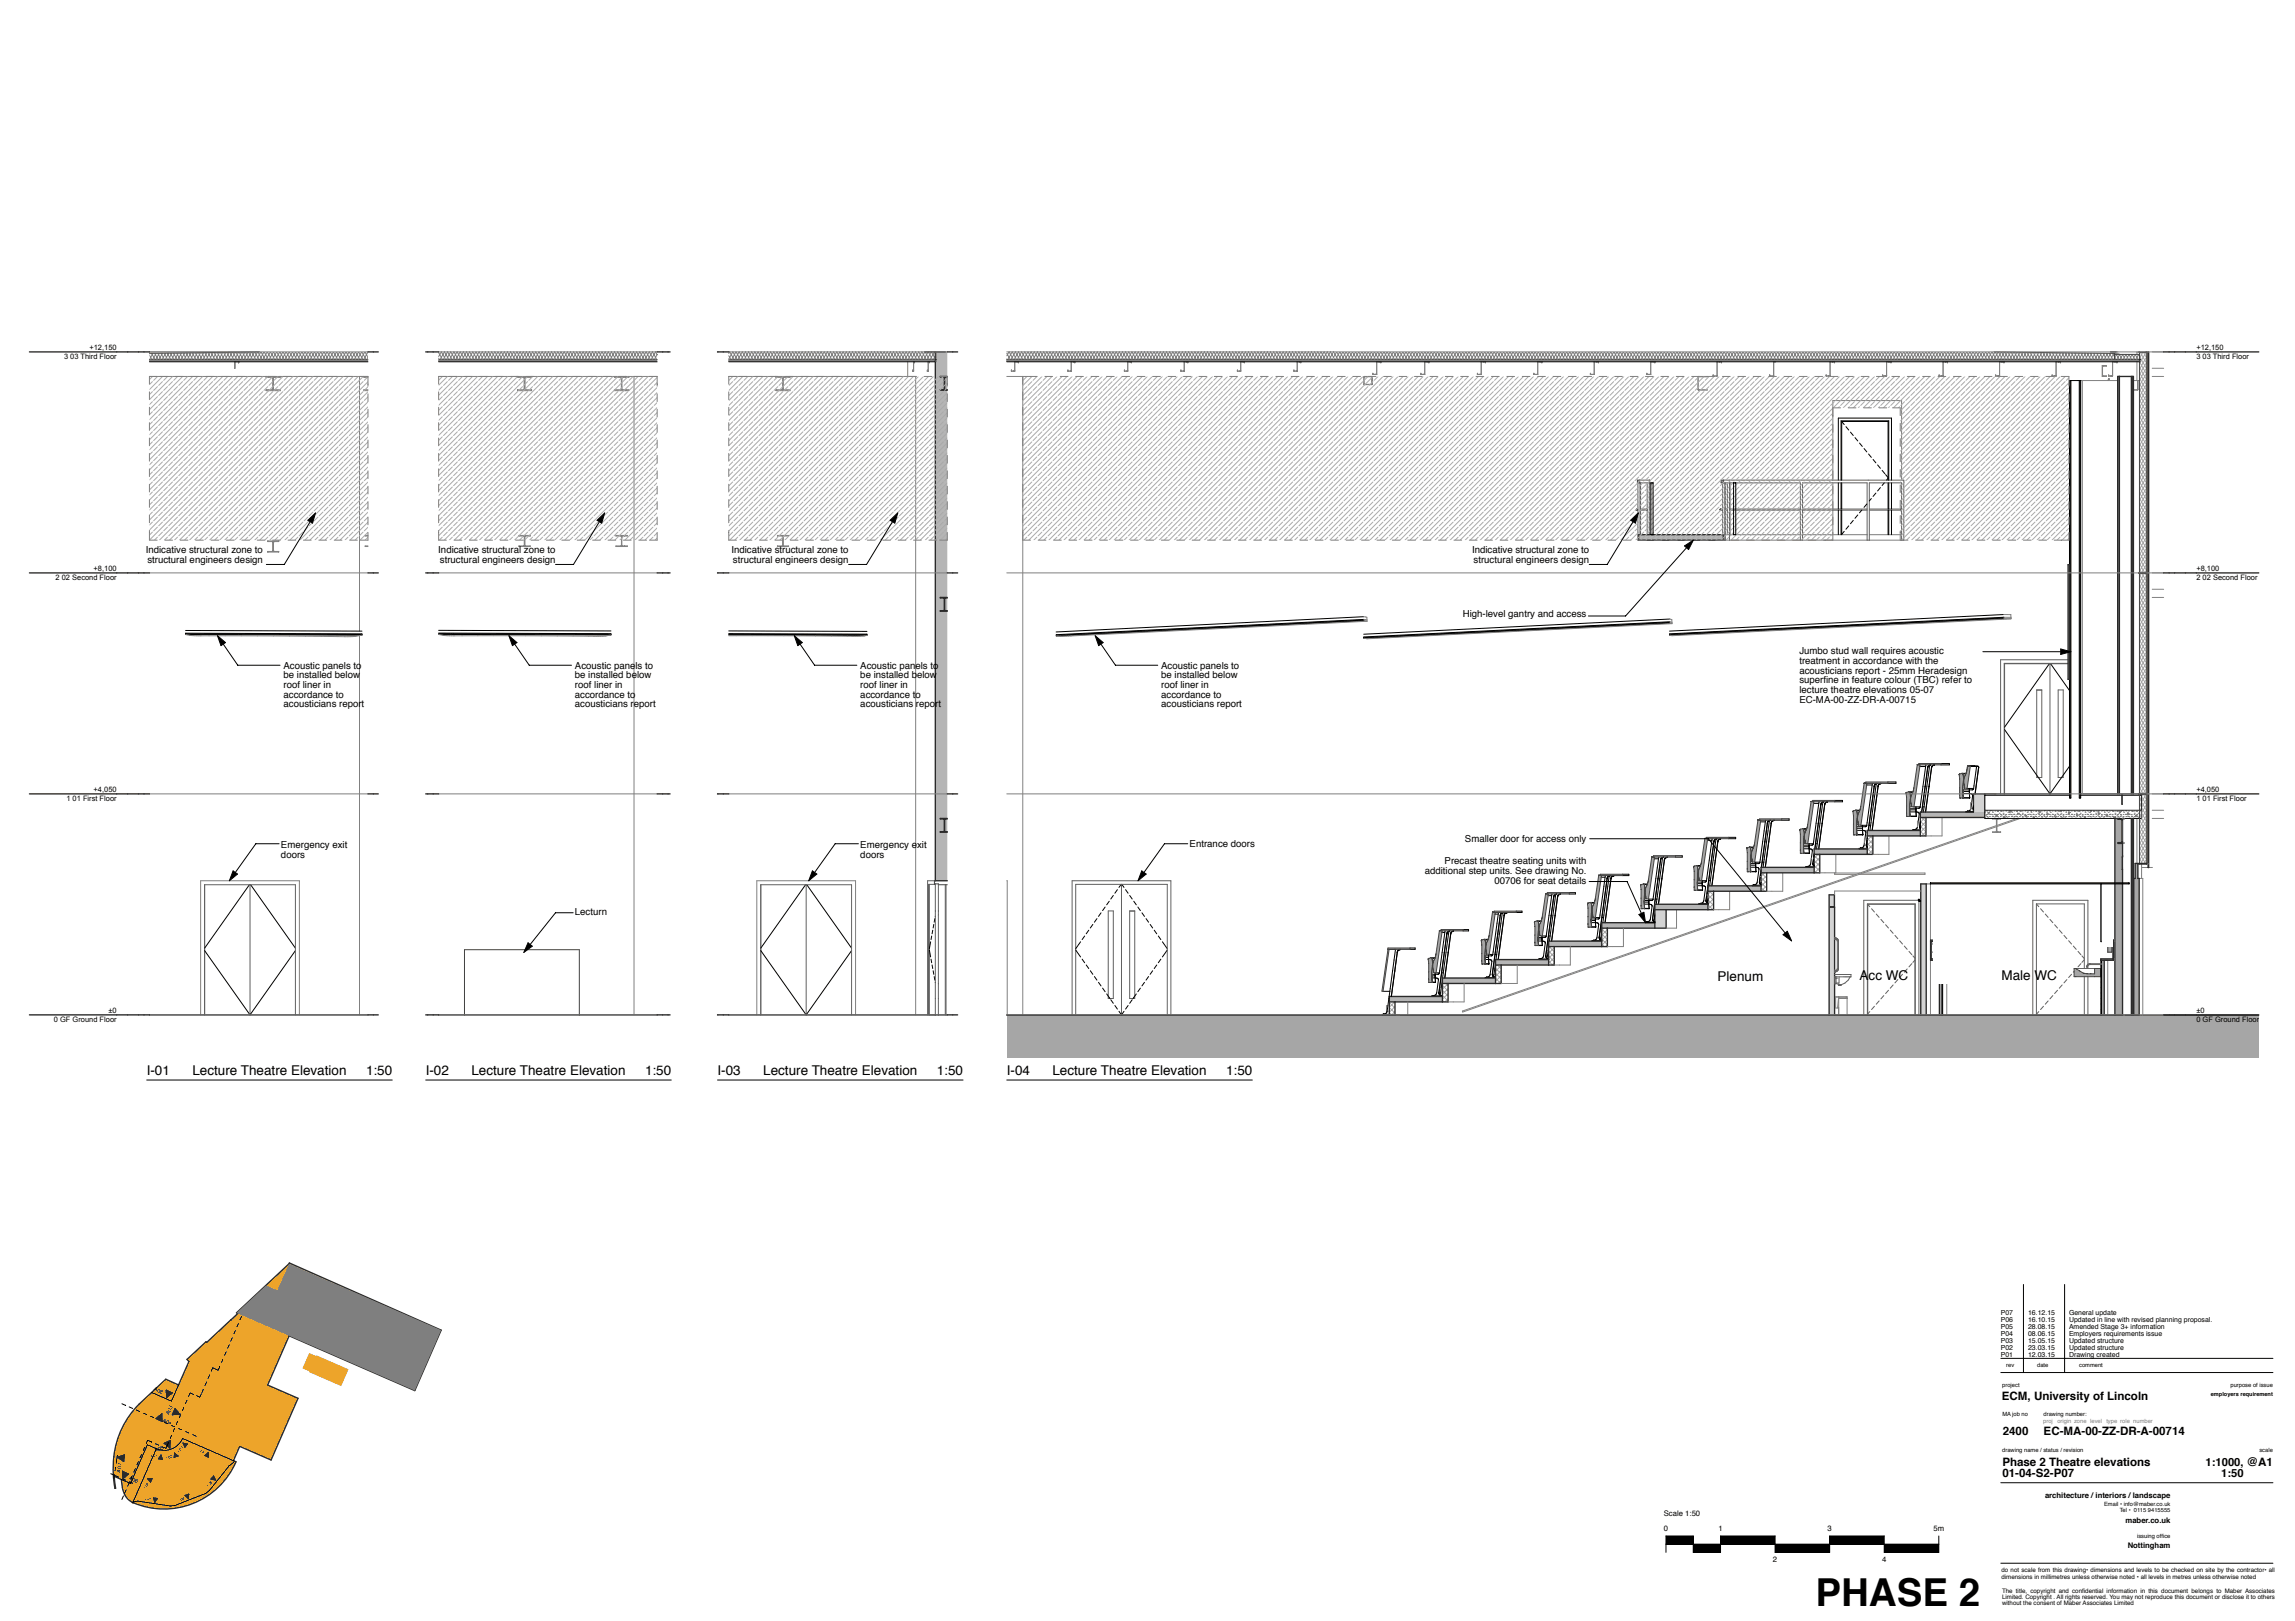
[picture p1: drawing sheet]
<svg xmlns="http://www.w3.org/2000/svg" width="841mm" height="594mm" viewBox="0 0 841 594" stroke-linecap="round" stroke-linejoin="round" font-family="sans-serif">
<defs><g id="words">
<text font-size="14.1" x="665.3" y="588.4">PHASE 2</text>
<g font-size="4.9">
<text x="629.4" y="359.4">Plenum</text>
<text x="681.5" y="359.1">Acc WC</text>
<text x="733.4" y="359.1">Male WC</text>
<text x="53.8" y="394">I-01</text>
<text x="70.5" y="394">Lecture Theatre Elevation</text>
<text x="134.1" y="394">1:50</text>
<text x="156" y="394">I-02</text>
<text x="172.8" y="394">Lecture Theatre Elevation</text>
<text x="236.4" y="394">1:50</text>
<text x="262.9" y="394">I-03</text>
<text x="279.7" y="394">Lecture Theatre Elevation</text>
<text x="343.3" y="394">1:50</text>
<text x="368.9" y="394">I-04</text>
<text x="385.7" y="394">Lecture Theatre Elevation</text>
<text x="449.3" y="394">1:50</text>
</g>
<g font-size="4.2">
<text x="733.6" y="513.1">ECM, University of Lincoln</text>
<text x="733.9" y="525.9">2400</text>
<text x="748.9" y="525.9">EC-MA-00-ZZ-DR-A-00714</text>
<text x="733.8" y="537.2">Phase 2 Theatre elevations</text>
<text x="733.8" y="541.4">01-04-S2-P07</text>
</g>
<g font-size="4.1">
<text x="808.2" y="537.1">1:1000, @A1</text>
<text x="814" y="541.2">1:50</text>
</g>
<g font-size="3.5">
<text x="53.4" y="202.6">Indicative structural zone to</text>
<text x="160.6" y="202.6">Indicative structural zone to</text>
<text x="268" y="202.6">Indicative structural zone to</text>
<text x="539.4" y="202.6">Indicative structural zone to</text>
<text x="54" y="206.2">structural engineers design</text>
<text x="161.2" y="206.2">structural engineers design</text>
<text x="268.6" y="206.2">structural engineers design</text>
<text x="540" y="206.2">structural engineers design</text>
<text x="536" y="226.1">High-level gantry and access</text>
<text x="659.4" y="239.6">Jumbo stud wall requires acoustic</text>
<text x="103.9" y="245.1">Acoustic panels to</text>
<text x="210.7" y="245.1">Acoustic panels to</text>
<text x="315.3" y="245.1">Acoustic panels to</text>
<text x="425.5" y="245.1">Acoustic panels to</text>
<text x="659.4" y="243.2">treatment in accordance with the</text>
<text x="103.9" y="248.6">be installed below</text>
<text x="210.7" y="248.6">be installed below</text>
<text x="315.3" y="248.6">be installed below</text>
<text x="425.5" y="248.6">be installed below</text>
<text x="659.4" y="246.8">acousticians report - 25mm Heradesign</text>
<text x="659.4" y="250.4">superf</text>
<text x="668.2" y="250.4">ine in feature colour (TBC) refer to</text>
<text x="103.9" y="252.1">roof liner in</text>
<text x="103.9" y="255.6">accordance to</text>
<text x="210.7" y="252.1">roof liner in</text>
<text x="210.7" y="255.6">accordance to</text>
<text x="315.3" y="252.1">roof liner in</text>
<text x="315.3" y="255.6">accordance to</text>
<text x="425.5" y="252.1">roof liner in</text>
<text x="425.5" y="255.6">accordance to</text>
<text x="659.4" y="254">lecture theatre elevations 05-07</text>
<text x="659.4" y="257.6">EC-MA-00-ZZ-DR-A-00715</text>
<text x="103.9" y="259.2">acousticians report</text>
<text x="210.7" y="259.2">acousticians report</text>
<text x="315.3" y="259.2">acousticians report</text>
<text x="425.5" y="259.2">acousticians report</text>
<text x="103" y="310.8">Emergency exit</text>
<text x="315.3" y="310.8">Emergency exit</text>
<text x="435.9" y="310.3">Entrance doors</text>
<text x="536.8" y="308.4">Smaller door for access only</text>
<text x="103" y="314.4">doors</text>
<text x="315.3" y="314.4">doors</text>
<text x="529.4" y="316.6">Precast theatre seating units with</text>
<text x="522.1" y="320.2">additional step units. See drawing No.</text>
<text x="547.6" y="323.8">00706 for seat details</text>
<text x="210.7" y="335.4">Lecturn</text>
</g>
<g font-size="2.8">
<text x="749.4" y="548.8">architecture / interiors / landscape</text>
<text x="609.7" y="555.4">Scale 1:50</text>
<text x="778.9" y="558">maber.co.uk</text>
<text x="609.7" y="561.1">0</text>
<text x="629.7" y="561.1">1</text>
<text x="669.7" y="561.1">3</text>
<text x="708.5" y="561.1">5m</text>
<text x="779.7" y="567.3">Nottingham</text>
<text x="649.7" y="572.5">2</text>
<text x="689.7" y="572.5">4</text>
</g>
<g font-size="2.7">
<text x="23.5" y="131.6">3 03 Third Floor</text>
<text x="32.8" y="128.1">+12,150</text>
<text x="804.9" y="128.1">+12,150</text>
<text x="804.9" y="131.6">3 03 Third Floor</text>
<text x="34.3" y="209.1">+8,100</text>
<text x="804.9" y="209.1">+8,100</text>
<text x="20.4" y="212.5">2 02 Second Floor</text>
<text x="804.9" y="212.5">2 02 Second Floor</text>
<text x="24.3" y="293.5">1 01 First Floor</text>
<text x="34.3" y="290.1">+4,050</text>
<text x="804.9" y="290.1">+4,050</text>
<text x="804.9" y="293.5">1 01 First Floor</text>
<text x="39.7" y="371.1">±0</text>
<text x="804.9" y="371.1">±0</text>
<text x="19.8" y="374.5">0 GF Ground Floor</text>
<text x="804.9" y="374.5">0 GF Ground Floor</text>
</g>
<g font-size="2.5">
<text x="733.2" y="481.9">P07</text>
<text x="733.2" y="484.5">P06</text>
<text x="743.2" y="481.9">16.12.15</text>
<text x="743.2" y="484.5">16.10.15</text>
<text x="758.2" y="481.9">General update</text>
<text x="758.2" y="484.5">Updated in line with revised planning proposal.</text>
<text x="733.2" y="487">P05</text>
<text x="733.2" y="489.6">P04</text>
<text x="743.2" y="487">28.08.15</text>
<text x="743.2" y="489.6">08.06.15</text>
<text x="758.2" y="487">Amended Stage 3+ information</text>
<text x="758.2" y="489.6">Employers requirements issue</text>
<text x="733.2" y="492.1">P03</text>
<text x="733.2" y="494.6">P02</text>
<text x="733.2" y="497.2">P01</text>
<text x="743.2" y="492.1">15.05.15</text>
<text x="743.2" y="494.6">23.03.15</text>
<text x="743.2" y="497.2">12.03.15</text>
<text x="758.2" y="494.6">Updated structure</text>
<text x="758.2" y="492.1">Updated structure</text>
<text x="758.2" y="497.2">Drawing created</text>
</g>
<g font-size="2.3">
<text x="733.4" y="576.1">do not scale from this drawing• dimensions and levels to be checked on site by the contractor• all</text>
<text x="733.4" y="578.6">dimensions in millimetres unless otherwise noted • all levels in metres unless otherwise noted</text>
<text x="733.7" y="583.6">The title, copyright and conf</text>
<text x="733.7" y="585.8">Limited. Copyright . All rights reserved. You may not reproduce this document or disclose it to others</text>
<text x="763" y="583.6">idential information in this document belongs to Maber Associates</text>
<text x="733.7" y="588.1">without the consent of Maber Associates Limited</text>
</g>
<g font-size="2.1">
<text x="735.2" y="501">rev</text>
<text x="746.5" y="501">date</text>
<text x="761.9" y="501">comment</text>
<text x="733.7" y="508.2">project</text>
<text x="817.4" y="508.2">purpose of issue</text>
<text x="810.2" y="511.4">employers requirement</text>
<text x="733.8" y="518.9">MA job no</text>
<text x="748.9" y="518.9">drawing number:</text>
<text x="733.7" y="532.1">drawing name / status / revision</text>
<text x="828" y="532.1">scale</text>
<text x="771.1" y="552">Email • info@maber.co.uk</text>
<text x="776.8" y="554.1">Tel • 0115 9415555</text>
<text x="783.1" y="563.7">issuing off</text>
<text x="792.1" y="563.7">ice</text>
</g>
<g font-size="2.1" fill="#7f7f7f">
<text x="748.7" y="521.5">proj</text>
<text x="753.9" y="521.5">origin zone level</text>
<text x="771.9" y="521.5">type role number</text>
</g>
<g font-size="1.9">
<text x="91" y="483" transform="rotate(-43 91 483)">A03</text>
<text x="56.3" y="509.4" transform="rotate(24 56.3 509.4)">A08</text>
<text x="59.4" y="520.9" transform="rotate(24 59.4 520.9)">A04</text>
<text x="62" y="518.5" transform="rotate(-66 62 518.5)">A03</text>
<text x="57" y="532.2" transform="rotate(-23 57 532.2)">A05</text>
<text x="44.2" y="539.6" transform="rotate(-81 44.2 539.6)">A07</text>
<text x="47.1" y="542.1" transform="rotate(24 47.1 542.1)">A06</text>
</g>
<g font-size="1.4">
<text x="55.3" y="533.8" transform="rotate(9 55.3 533.8)">I-01</text>
<text x="65.7" y="532.3" transform="rotate(-51 65.7 532.3)">I-03</text>
<text x="72.6" y="531.9" transform="rotate(24 72.6 531.9)">I-04</text>
<text x="61.1" y="534.8" transform="rotate(-21 61.1 534.8)">I-02</text>
<text x="53.7" y="545.6" transform="rotate(-66 53.7 545.6)">I-08</text>
<text x="76.6" y="545" transform="rotate(-51 76.6 545)">I-05</text>
<text x="53.2" y="549.7" transform="rotate(9 53.2 549.7)">I-07</text>
<text x="65.6" y="550.2" transform="rotate(-21 65.6 550.2)">I-06</text>
</g>
</g></defs>
<path d="M733.2 497.8h99.7M733.2 503h99.7M733.2 543.3h99.7M733.2 572.8h99.7" fill="none" stroke="#000" stroke-width=".37"/>
<path d="M807.3 546.1h24.3v23.8h-24.3z" fill-rule="evenodd" fill="#fff"/>
<path d="M741.5 470.7v32.3M756.6 470.7v32.3" fill="none" stroke="#000" stroke-width=".37"/>
<path d="M29.8 458.5h135.6v108.7h-135.6z" fill-rule="evenodd" fill="#fff"/>
<path d="M57.3 530.9l-8.4 19.1" fill="none" stroke="#f00" stroke-width="2"/>
<path d="M91.4 480l-1 .9M93.5 478.1l-1 .9M95.6 476.2l-1.1 .9M97.6 474.3l-1 .9M99.1 472.9l-1.1 1M89.3 481.9l-1 1" fill="none" stroke="#000" stroke-width=".37"/>
<path d="M92.8 478.7l1.8-1.7 .8 2.7z" fill="#2a2a2a"/>
<path d="M92.8 478.7l1.8-1.7 .8 2.7z" fill="none" stroke="#2a2a2a" stroke-width=".5"/>
<path d="M51 514.5l9.7-9.1 4.7 2.1 3.8-8.6-.7-.8 7-6.4 .2 .2 11.5-10.6-.5-.2 19.3-18.3 55.7 24.6-9.7 22.2-46-20.1-7.9 18 11.1 4.9-9.9 22.6-11.5-5-2.2 5.3 .9 .4a28.6 28.6 0 0 1-38.9 14.3 7.3 7.3 0 0 1-2.7-4.8l-.4-3.1-2.7-1.1 .6 4.4h-.3a34 34 0 0 1 8.9-30.9z" fill-rule="evenodd" fill="#eda42a"/>
<path d="M51 514.5l9.7-9.1 4.7 2.1 3.8-8.6-.7-.8 7-6.4 .2 .2 11.5-10.6-.5-.2 19.3-18.3 55.7 24.6-9.7 22.2-46-20.1-7.9 18 11.1 4.9-9.9 22.6-11.5-5-2.2 5.3 .9 .4a28.6 28.6 0 0 1-38.9 14.3 10.1 10.1 0 0 1-3.1-7.9l-2.7-1.1 .6 4.4h-.3a34.5 34.5 0 0 1 8.9-30.9z" fill="none" stroke="#2a2a2a" stroke-width=".5"/>
<path d="M59 533.2l.5 1.6-1.5-.2z" fill="#2a2a2a"/>
<path d="M59 533.2l.5 1.6-1.5-.2z" fill="none" stroke="#2a2a2a" stroke-width=".5"/>
<path d="M64 532.4l1.2 1.1-1.4 .6z" fill="#2a2a2a"/>
<path d="M64 532.4l1.2 1.1-1.4 .6z" fill="none" stroke="#2a2a2a" stroke-width=".5"/>
<path d="M75 533.4l1.3-1.1 .1 1.7z" fill="#2a2a2a"/>
<path d="M75 533.4l1.3-1.1 .1 1.7z" fill="none" stroke="#2a2a2a" stroke-width=".5"/>
<path d="M54.1 541.9l1.6-.1-.6 1.4z" fill="#2a2a2a"/>
<path d="M54.1 541.9l1.6-.1-.6 1.4z" fill="none" stroke="#2a2a2a" stroke-width=".5"/>
<path d="M67.1 528.8l1.6 .4-.9 1.1z" fill="#2a2a2a"/>
<path d="M67.1 528.8l1.6 .4-.9 1.1z" fill="none" stroke="#2a2a2a" stroke-width=".5"/>
<path d="M144.5 497.6l1.3-1.1 .1 1.7z" fill="#2a2a2a"/>
<path d="M144.5 497.6l1.3-1.1 .1 1.7z" fill="none" stroke="#2a2a2a" stroke-width=".5"/>
<path d="M148.9 502.1l1 1.3-1.6 .1z" fill="#2a2a2a"/>
<path d="M148.9 502.1l1 1.3-1.6 .1z" fill="none" stroke="#2a2a2a" stroke-width=".5"/>
<path d="M142.2 502.9l1.4 .6-1.3 1z" fill="#2a2a2a"/>
<path d="M142.2 502.9l1.4 .6-1.3 1z" fill="none" stroke="#2a2a2a" stroke-width=".5"/>
<path d="M138 498.2l1.7-.1-.6 1.4z" fill="#2a2a2a"/>
<path d="M138 498.2l1.7-.1-.6 1.4z" fill="none" stroke="#2a2a2a" stroke-width=".5"/>
<path d="M40.6 540l1.3 .6M42.2 540.7l1.3 .6M44.8 541.9l1.3 .5M47.4 543l1.3 .6" fill="none" stroke="#000" stroke-width=".37"/>
<path d="M44.9 539.1l2.3 1-2.2 1.8z" fill="#2a2a2a"/>
<path d="M44.9 539.1l2.3 1-2.2 1.8z" fill="none" stroke="#2a2a2a" stroke-width=".5"/>
<path d="M60.1 528.9l2.3-1-.1 2.7z" fill="#2a2a2a"/>
<path d="M60.1 528.9l2.3-1-.1 2.7z" fill="none" stroke="#2a2a2a" stroke-width=".5"/>
<path d="M60.9 509.4l2.3 1-2.2 1.8z" fill="#2a2a2a"/>
<path d="M60.9 509.4l2.3 1-2.2 1.8z" fill="none" stroke="#2a2a2a" stroke-width=".5"/>
<path d="M86.7 481.1l10.8-10.1 4.1 1.8 4.3-9.7 55.8 24.3-9.7 22.2z" fill-rule="evenodd" fill="#7f7f7f"/>
<path d="M113.3 495.8l2.5 1.1 .1-.3 11.8 5.2-2.7 6.1-11.7-5.1 .1-.3-2.6-1.1z" fill-rule="evenodd" fill="#eda42a"/>
<g fill="none" stroke="#000" stroke-width=".37">
<path d="M81.7 497.9l-.5 1.3M82.9 495.3l-.6 1.3M84 492.8l-.6 1.2M85.1 490.2l-.5 1.3M86.2 487.6l-.5 1.3M87.4 485l-.6 1.3M88.5 482.4l-.6 1.3M65.4 507.5l-2.6 5.9-7.2-3.1M66.3 518.2l-.6 1.3M67.4 515.6l-.6 1.3M68.5 513l-.5 1.3M70.9 511l-1.2-.6-.6 1.3"/>
<path d="M73.8 510.7l-.6 1.3-1.3-.6M74.5 509l-.5 1.3M75.7 506.4l-.6 1.3M76.8 503.8l-.6 1.3M80.6 500.5l-.7 1.6-2-.9-.5 1.3M49.6 538.2l-.6 1.2M50.7 535.6l-.5 1.3M51.9 533l-.6 1.3M53 530.4l-.6 1.3M55.6 528.5l-1.5-.7-.6 1.3M56.9 529l1.3 .6M57.3 530.9a7.3 7.3 0 0 0 9.6-3.8l19 8.3"/>
<path d="M57.3 530.9l-3.3-1.5-6.2 14.2-3.3-1.5M57.3 530.9l-8.6 19.7M61.8 528.5l-1 2.2-1.3-.5M62.9 526l-.6 1.2M64 523.4l-.5 1.3M65.1 520.8l-.5 1.3M85.6 535.9l-1.6 1.2-7.3 9.2-1.4 1-11.2 4.4-1.7 .2-11.9-1.8-1.7 .3M45.2 548.2l-.5 1.3M46.2 545.9l-.5 1.3M47.3 543.3l-.5 1.3M48.5 540.7l-.6 1.3"/>
</g>
<path d="M64.2 516.1l1.7 2.2-2.7 .1z" fill="#2a2a2a"/>
<path d="M64.2 516.1l1.7 2.2-2.7 .1z" fill="none" stroke="#2a2a2a" stroke-width=".5"/>
<path d="M44.7 514.4l1.3 .6M47.3 515.6l1.3 .5M49.9 516.7l1.3 .5M52.5 517.8l1.3 .6M55.1 518.9l1.3 .6M57.7 520.1l1.3 .5M60.3 521.2l1.3 .6M62.9 522.3l1.3 .6M65.4 523.4l1.3 .6M68 524.6l1.3 .5M70.6 525.7l1.3 .6" fill="none" stroke="#000" stroke-width=".37"/>
<path d="M57.2 519.8l2.1-1.8 .1 2.8z" fill="#2a2a2a"/>
<path d="M57.2 519.8l2.1-1.8 .1 2.8z" fill="none" stroke="#2a2a2a" stroke-width=".5"/>
<path d="M78.3 540.8l.7 1.6-1.7-.4z" fill="#2a2a2a"/>
<path d="M78.3 540.8l.7 1.6-1.7-.4z" fill="none" stroke="#2a2a2a" stroke-width=".5"/>
<path d="M67.8 548l1.4-.5-.2 1.7z" fill="#2a2a2a"/>
<path d="M67.8 548l1.4-.5-.2 1.7z" fill="none" stroke="#2a2a2a" stroke-width=".5"/>
<path d="M56.2 548.9l1.5 .2-1 1.4z" fill="#2a2a2a"/>
<path d="M56.2 548.9l1.5 .2-1 1.4z" fill="none" stroke="#2a2a2a" stroke-width=".5"/>
<path d="M42.4 537.6l-.3 1.4M42.8 534.8l-.2 1.4M43 533.2l-.2 1.4M41.9 540.4l-.2 1.4" fill="none" stroke="#000" stroke-width=".37"/>
<path d="M43 534l2.7-.9-.4 2.5z" fill="#2a2a2a"/>
<path d="M43 534l2.7-.9-.4 2.5z" fill="none" stroke="#2a2a2a" stroke-width=".5"/>
<g fill="#fff">
<path d="M10.8 113.2h127.8v274.5h-127.8z" fill-rule="evenodd"/>
<path d="M119.7 137.9h12v93.4l-12-.1z" fill-rule="evenodd"/>
<path d="M119.7 233.2l8.8 .1 3.2-.4v139h-12z" fill-rule="evenodd"/>
<path d="M131.7 137.9l3.1 .4v4.5h-1.5v.4h1.5v53h-1v.2h1v3.6h-1v.3h1v171.6h-3.1v-139l.9-.1v-1.5h-.9z" fill-rule="evenodd"/>
<path d="M133.3 137.9h1.5v.4h-1.5z" fill-rule="evenodd"/>
<path d="M133.3 142.8h1.5v.4h-1.5z" fill-rule="evenodd"/>
<path d="M133.8 196.2h1v.2h-1z" fill-rule="evenodd"/>
<path d="M133.8 200h1v.3h-1z" fill-rule="evenodd"/>
<path d="M98.1 198.2v.3z" fill-rule="evenodd"/>
<path d="M100 198.7v3.2z" fill-rule="evenodd"/>
<path d="M98.1 202.1v.2z" fill-rule="evenodd"/>
<path d="M97.5 137.9v.4z" fill-rule="evenodd"/>
<path d="M99.9 138.4l.1 .1z" fill-rule="evenodd"/>
<path d="M100 138.5v4.1z" fill-rule="evenodd"/>
<path d="M100 142.6l-.1 .1z" fill-rule="evenodd"/>
<path d="M97.5 142.8v.4z" fill-rule="evenodd"/>
<path d="M54.8 137.9h34.1v93.2l-20.9-.1v1.5l1.9 .4 19 .1v89.7h-15.4v49.2h-18.7z" fill-rule="evenodd"/>
<path d="M94.5 137.9v93.2l25.2 .1v-93.3h-17v.4l-2.4 .1v4.3l2.4 .1v.4h-5.2v-.4l2.4-.1v-4.3l-2.4-.1v-.4zM98.1 198.2h4v.3l-1.9 .2v3.3l1.9 .1v.2h-4v-.2l1.9-.2v-3.4h-1.9z" fill-rule="evenodd"/>
<path d="M94.5 233l25.2 .2v138.7h-10v-49.2h-15.2z" fill-rule="evenodd"/>
<path d="M99.9 138.4v4.3z" fill-rule="evenodd"/>
<path d="M100 198.5v3.5z" fill-rule="evenodd"/>
<path d="M88.9 233h5.6v89.7h-5.6z" fill-rule="evenodd"/>
<path d="M88.9 137.9h5.6v93.2h-5.6z" fill-rule="evenodd"/>
<path d="M98.4 137.9h4.3v.4h-2.3l-.2 .2 .1 4.2 2.4 .1v.4h-4.3v-.4h1.3l.3-.2v-4.1l-.3-.2h-1.3z" fill-rule="evenodd"/>
<path d="M102.7 137.9v.4z" fill-rule="evenodd"/>
<path d="M98.4 198.2h3.7v.3l-1.9 .2v3.3l1.9 .1v.2h-3.7v-.2l1.6-.2v-3.4h-1.6z" fill-rule="evenodd"/>
<path d="M100.3 138.4l.2-.1-.3 .2v4.1l.3 .2-.3-.2z" fill-rule="evenodd"/>
<path d="M102.7 142.8v.4z" fill-rule="evenodd"/>
<path d="M102.1 198.2v.3z" fill-rule="evenodd"/>
<path d="M100.2 198.5v3.4l.2 .2-.2-.2z" fill-rule="evenodd"/>
<path d="M102.1 202.1v.2z" fill-rule="evenodd"/>
<path d="M75 324.2v47.7z" fill-rule="evenodd"/>
<path d="M73.5 324.2h1.5v47.7h-1.5z" fill-rule="evenodd"/>
<path d="M108.3 324.2h1.4v47.7h-1.4z" fill-rule="evenodd"/>
<path d="M73.5 322.7h36.2v1.5h-36.2z" fill-rule="evenodd"/>
<path d="M91.6 324.2h16.7v47.7h-16.7z" fill-rule="evenodd"/>
<path d="M75 324.2h16.6v47.7h-16.6z" fill-rule="evenodd"/>
<path d="M68 232.5l64.6 .3-2.6 .4-3.5 .1-53.9-.3z" fill-rule="evenodd"/>
<path d="M68 231l64.6 .3v1l-64.6-.3z" fill-rule="evenodd"/>
</g>
<g fill="#a6a6a6">
<path d="M68 232l64.6 .3v.2l-64.6-.2z" fill-rule="evenodd"/>
<path d="M68 232.3l64.6 .2v.3l-64.6-.3z" fill-rule="evenodd"/>
</g>
<g fill="#fff">
<path d="M86 132.6v2.4z" fill-rule="evenodd"/>
<path d="M86 132.6h1.4l.1 .4-.1-.4h-1.3l-.1 2.4z" fill-rule="evenodd"/>
<path d="M87.4 132.6l.1 .4z" fill-rule="evenodd"/>
<path d="M54.8 129h40.3l-40.3 .5v3.1h31.3l-.1 2.4 .1-2.4h1.3l.1 .4-.1-.4h47.4v5.3h-80z" fill-rule="evenodd"/>
<path d="M87.4 132.6v.4z" fill-rule="evenodd"/>
<path d="M86.1 132.6v2.4z" fill-rule="evenodd"/>
<path d="M54.8 131.7h80v.2h-80z" fill-rule="evenodd"/>
</g>
<g fill="none" stroke="#808080" stroke-width=".37">
<path d="M54.8 131.7h.1M55.6 131.7l.1 .2M56 131.7l-.2 .2M56.8 131.7l.1 .2M57.1 131.7l-.1 .2M57.9 131.7l.2 .2M58.3 131.7l-.2 .2M59.1 131.7l.1 .2M59.4 131.7l-.1 .2M60.2 131.7l.2 .2M60.6 131.7l-.1 .2M61.4 131.7l.1 .2"/>
<path d="M61.7 131.7l-.1 .2M62.6 131.7l.1 .2M62.9 131.7l-.1 .2M63.7 131.7l.1 .2M64 131.7l-.1 .2M64.9 131.7l.1 .2M65.2 131.7l-.1 .2M66 131.7l.1 .2M66.3 131.7l-.1 .2M67.2 131.7l.1 .2M67.5 131.7l-.1 .2M68.3 131.7l.1 .2"/>
<path d="M68.7 131.7l-.2 .2M69.5 131.7l.1 .2M69.8 131.7l-.1 .2M70.6 131.7l.2 .2M71 131.7l-.2 .2M71.8 131.7l.1 .2M72.1 131.7l-.1 .2M72.9 131.7l.2 .2M73.3 131.7l-.1 .2M74.1 131.7l.1 .2M74.4 131.7l-.1 .2M75.3 131.7l.1 .2"/>
<path d="M75.6 131.7l-.1 .2M76.4 131.7l.1 .2M76.7 131.7l-.1 .2M77.6 131.7l.1 .2M77.9 131.7l-.1 .2M78.7 131.7l.1 .2M79 131.7l-.1 .2M79.9 131.7l.1 .2M80.2 131.7l-.1 .2M81 131.7l.1 .2M81.4 131.7l-.2 .2M82.2 131.7l.1 .2"/>
<path d="M82.5 131.7l-.1 .2M83.3 131.7l.2 .2M83.7 131.7l-.2 .2M84.5 131.7l.1 .2M84.8 131.7l-.1 .2M85.6 131.7l.2 .2M86 131.7l-.1 .2M86.8 131.7l.1 .2M87.1 131.7l-.1 .2M88 131.7l.1 .2M88.3 131.7l-.1 .2M89.1 131.7l.1 .2"/>
<path d="M89.4 131.7l-.1 .2M90.3 131.7l.1 .2M90.6 131.7l-.1 .2M91.4 131.7l.1 .2M91.7 131.7l-.1 .2M92.6 131.7l.1 .2M92.9 131.7l-.1 .2M93.7 131.7l.1 .2M94 131.7l-.1 .2M94.9 131.7l.1 .2M95.2 131.7l-.1 .2M96 131.7l.2 .2"/>
<path d="M96.4 131.7l-.2 .2M97.2 131.7l.1 .2M97.5 131.7l-.1 .2M98.3 131.7l.2 .2M98.7 131.7l-.1 .2M99.5 131.7l.1 .2M99.8 131.7l-.1 .2M100.7 131.7l.1 .2M101 131.7l-.1 .2M101.8 131.7l.1 .2M102.1 131.7l-.1 .2M103 131.7l.1 .2"/>
<path d="M103.3 131.7l-.1 .2M104.1 131.7l.1 .2M104.4 131.7l-.1 .2M105.3 131.7l.1 .2M105.6 131.7l-.1 .2M106.4 131.7l.1 .2M106.7 131.7l-.1 .2M107.6 131.7l.1 .2M107.9 131.7l-.1 .2M108.7 131.7l.1 .2M109.1 131.7l-.2 .2M109.9 131.7l.1 .2"/>
<path d="M110.2 131.7l-.1 .2M111 131.7l.2 .2M111.4 131.7l-.1 .2M112.2 131.7l.1 .2M112.5 131.7l-.1 .2M113.4 131.7l.1 .2M113.7 131.7l-.1 .2M114.5 131.7l.1 .2M114.8 131.7l-.1 .2M115.7 131.7l.1 .2M116 131.7l-.1 .2M116.8 131.7l.1 .2"/>
<path d="M117.1 131.7l-.1 .2M118 131.7l.1 .2M118.3 131.7l-.1 .2M119.1 131.7l.1 .2M119.4 131.7l-.1 .2M120.3 131.7l.1 .2M120.6 131.7l-.1 .2M121.4 131.7l.1 .2M121.8 131.7l-.2 .2M122.6 131.7l.1 .2M122.9 131.7l-.1 .2M123.7 131.7l.2 .2"/>
<path d="M124.1 131.7l-.2 .2M124.9 131.7l.1 .2M125.2 131.7l-.1 .2M126.1 131.7l.1 .2M126.4 131.7l-.1 .2M127.2 131.7l.1 .2M127.5 131.7l-.1 .2M128.4 131.7l.1 .2M128.7 131.7l-.1 .2M129.5 131.7l.1 .2M129.8 131.7l-.1 .2M130.7 131.7l.1 .2"/>
<path d="M131 131.7l-.1 .2M131.8 131.7l.1 .2M132.1 131.7l-.1 .2M133 131.7l.1 .2M133.3 131.7l-.1 .2M134.1 131.7l.1 .2M134.5 131.7l-.2 .2"/>
</g>
<path d="M54.8 131.9h80v.7h-80z" fill-rule="evenodd" fill="#b5b5b5"/>
<path d="M54.8 129.5l40.3-.5h39.7v2.7h-80z" fill-rule="evenodd" fill="#fff"/>
<g fill="none" stroke="#808080" stroke-width=".37">
<path d="M54.8 129h80l-1.5 2.7M54.8 137.9h80M54.8 130.2l.8 1.5M54.9 129.5l-.1 .2M55.5 129.5l1.3 2.2M56.1 129.4l-1.3 2.3M56.7 129.4l1.2 2.3M57.2 129.4l-1.2 2.3M57.8 129.4l1.3 2.3M58.4 129.4l-1.3 2.3M58.9 129.4l1.3 2.3M59.6 129.4l-1.3 2.3"/>
<path d="M60.1 129.4l1.3 2.3M60.7 129.4l-1.3 2.3M61.2 129.4l1.4 2.3M61.9 129.4l-1.3 2.3M62.4 129.4l1.3 2.3M63.1 129.4l-1.4 2.3M63.5 129.4l1.4 2.3M64.2 129.3l-1.3 2.4M64.7 129.3l1.3 2.4M65.4 129.3l-1.4 2.4M65.8 129.3l1.4 2.4M66.5 129.3l-1.3 2.4"/>
<path d="M67 129.3l1.3 2.4M67.7 129.3l-1.4 2.4M68.1 129.3l1.4 2.4M68.9 129.3l-1.4 2.4M69.3 129.3l1.3 2.4M70 129.3l-1.3 2.4M70.4 129.3l1.4 2.4M71.2 129.3l-1.4 2.4M71.5 129.3l1.4 2.4M72.4 129.2l-1.4 2.5M72.7 129.2l1.4 2.5M73.5 129.2l-1.4 2.5"/>
<path d="M73.8 129.2l1.5 2.5M74.7 129.2l-1.4 2.5M75 129.2l1.4 2.5M75.9 129.2l-1.5 2.5M76.1 129.2l1.5 2.5M77 129.2l-1.4 2.5M77.3 129.2l1.4 2.5M78.2 129.2l-1.5 2.5M78.4 129.2l1.5 2.5M79.3 129.2l-1.4 2.5M79.6 129.1l1.4 2.6M80.5 129.1l-1.5 2.6"/>
<path d="M80.7 129.1l1.5 2.6M81.7 129.1l-1.5 2.6M81.9 129.1l1.4 2.6M82.8 129.1l-1.4 2.6M83 129.1l1.5 2.6M84 129.1l-1.5 2.6M84.2 129.1l1.4 2.6M85.2 129.1l-1.5 2.6M85.3 129.1l1.5 2.6M86 135h.1M86 132.6v2.4M86.1 132.6h.1"/>
<path d="M86.1 132.6h1.4M86.1 132.6h-.1M86.3 129.1l-1.5 2.6M86.4 129.1l1.6 2.6M87.4 132.6h.1M87.5 132.6v.4l-.1-.4M87.5 132.6h-.1M87.5 132.6h.1M87.5 129l-1.5 2.7M87.6 129l1.5 2.7M88.6 129l-1.5 2.7M88.7 129l1.6 2.7"/>
<path d="M89.8 129l-1.5 2.7M89.9 129l1.5 2.7M90.6 131.7l1.5-2.7 1.6 2.7M91 129l-1.6 2.7M91 129l1.6 2.7M92.9 131.7l1.6-2.7 1.5 2.7M93.3 129l-1.6 2.7M93.3 129l1.6 2.7M94 131.7l1.6-2.7 1.6 2.7M95.2 131.7l1.6-2.7 1.5 2.7M96.4 131.7l1.5-2.7 1.6 2.7M97.5 131.7l1.6-2.7 1.6 2.7"/>
<path d="M97.5 137.9v.4l2.4 .1M98.4 137.9v.4M98.7 131.7l1.5-2.7 1.6 2.7M99.8 131.7l1.6-2.7 1.6 2.7M99.9 138.4h.1M99.9 138.4l.1 .1M100 138.5v4.1M100 138.5h.1M101 131.7l1.5-2.7 1.6 2.7M102.1 131.7l1.6-2.7 1.6 2.7M102.7 137.9v.4h-2.2l-.3 .2 .1 4.2 2.4 .1v.4h-5.2v-.4l2.4-.1M103.3 131.7l1.6-2.7 1.5 2.7"/>
<path d="M104.4 131.7l1.6-2.7 1.6 2.7M105.6 131.7l1.6-2.7 1.5 2.7M106.7 131.7l1.6-2.7 1.6 2.7M107.9 131.7l1.6-2.7 1.5 2.7M109.1 131.7l1.5-2.7 1.6 2.7M110.2 131.7l1.6-2.7 1.6 2.7M111.4 131.7l1.5-2.7 1.6 2.7M112.5 131.7l1.6-2.7 1.6 2.7M113.7 131.7l1.5-2.7 1.6 2.7M114.8 131.7l1.6-2.7 1.6 2.7M116 131.7l1.6-2.7 1.5 2.7M117.1 131.7l1.6-2.7 1.6 2.7"/>
<path d="M118.3 131.7l1.6-2.7 1.5 2.7M119.4 131.7l1.6-2.7 1.6 2.7M120.6 131.7l1.6-2.7 1.5 2.7M121.8 131.7l1.5-2.7 1.6 2.7M122.9 131.7l1.6-2.7 1.6 2.7M124.1 131.7l1.5-2.7 1.6 2.7M125.2 131.7l1.6-2.7 1.6 2.7M126.4 131.7l1.5-2.7 1.6 2.7M127.5 131.7l1.6-2.7 1.6 2.7M128.7 131.7l1.6-2.7 1.5 2.7M129.8 131.7l1.6-2.7 1.6 2.7M131 131.7l1.6-2.7 1.5 2.7"/>
<path d="M131.7 137.9v93.4M133.3 137.9v.4h1.5M134.8 131l-.3 .7M134.8 130.9l-1.1-1.9-1.6 2.7M98.4 142.8v.4M99.9 142.7h.1M100 142.6h.1M100 142.6l-.1 .1M134.8 142.8h-1.5v.4h1.5M98.4 198.2v.3M100 198.5v.2M100 198.5h-1.9v-.3h4v.3l-1.9 .2v3.3l1.9 .1v.2h-4v-.2l1.9-.1"/>
<path d="M100 198.5h.1M100 198.7v3.2M100 198.7h.1M134.8 196.2h-1v.2h1M54.8 209.9h80M98.4 202.1v.2M100 202h.1M100 201.9h.1M100 201.9v.1M134.8 200h-1v.3h1M68 232.5l4.6 .5 53.9 .3 3.5-.1 2.6-.4M131.7 232.8h.1"/>
<path d="M131.7 232.9v139M54.8 290.9h80M54.8 371.9h80M73.5 371.9v-49.2h36.2v49.2"/>
</g>
<path d="M91.6 324.2v47.7M75 371.9v-47.7h33.3v47.7" fill="none" stroke="#606060" stroke-width=".37"/>
<path d="M54.8 132.6h80M68 231l64.6 .3M68 232l64.6 .3v.5l-64.6-.3zM68 232.3l64.6 .2M91.4 324.2l-16.4 23.2M91.8 324.2l16.5 23.2M75 348.3l16.6 23.6 16.7-23.6" fill="none" stroke="#000" stroke-width=".37"/>
<path d="M10.8 129h44M134.8 129h3.8M10.8 209.9h44M134.8 209.9h3.8M10.8 290.9h44M134.8 290.9h3.8M10.8 371.9h127.8" fill="none" stroke="#2a2a2a" stroke-width=".5"/>
<path d="M54.8 131.9h80" fill="none" stroke="#2a2a2a" stroke-width=".37"/>
<path d="M95.1 129l-40.3 .5" fill="none" stroke="#444" stroke-width=".37"/>
<g fill="none" stroke="#aaa" stroke-width=".37">
<path d="M55.9 139.8l-1.1 1.1M55.9 137.9l-1.1 1.2M57.7 138l-1.4 1.4M59.5 139.8l-1.3 1.4M59.6 137.9l-4.8 4.9M61.4 138l-1.4 1.4M63.2 139.8l-1.4 1.4M63.3 137.9l-8.5 8.5M65 138l-1.3 1.4M66.9 139.8l-1.4 1.4M66.9 137.9l-12.1 12.2M68.7 138l-1.4 1.4"/>
<path d="M70.6 139.8l-1.4 1.4M70.6 137.9l-15.8 15.9M72.4 138l-1.4 1.4M74.2 139.8l-1.3 1.4M74.3 137.9l-19.5 19.6M76.1 138l-1.4 1.4M77.9 139.8l-1.4 1.4M78 137.9l-23.2 23.3M79.7 138l-1.3 1.4M81.6 139.8l-1.4 1.4M81.6 137.9l-26.8 26.9M83.4 138l-1.4 1.4"/>
<path d="M85.3 139.8l-1.4 1.4M85.3 137.9l-30.5 30.6M87.1 138l-1.4 1.4M88.9 139.8l-1.3 1.4M89 137.9l-34.2 34.3M90.8 138l-1.4 1.4M92.6 139.8l-1.4 1.4M92.7 137.9l-37.9 38M94.5 138l-1.4 1.4M96.3 139.8l-1.4 1.4M96.3 137.9l-41.5 41.6M98.1 138l-1.3 1.4"/>
<path d="M100 139.8l-1.4 1.4M100 137.9l-45.2 45.3M101.8 138l-1.4 1.4M103.6 139.8l-1.3 1.4M103.7 137.9l-48.9 49M105.5 138l-1.4 1.4M107.3 139.8l-1.4 1.4M107.4 137.9l-52.6 52.7M109.2 138l-1.4 1.4M111 139.8l-1.4 1.4M111 137.9l-56.2 56.3M112.8 138l-1.3 1.4"/>
<path d="M114.7 139.8l-1.4 1.4M114.7 137.9l-59.9 60M116.5 138l-1.4 1.4M118.3 139.8l-1.3 1.4M118.4 137.9l-60 60M120.2 138l-1.4 1.4M122 139.8l-1.4 1.4M122.1 137.9l-60 60M123.9 138l-1.4 1.4M125.7 139.8l-1.4 1.4M125.8 137.9l-60 60M127.5 138l-1.3 1.4"/>
<path d="M129.4 139.8l-1.4 1.4M129.4 137.9l-60 60M131.2 138l-1.4 1.4M133.1 139.8l-1.4 1.4M133.1 137.9l-60 60M134.8 139.9l-58 58M134.8 138l-1.3 1.4M55.9 158.2l-1.1 1.1M55.9 154.5l-1.1 1.1M55.9 150.9l-1.1 1.1M55.9 147.2l-1.1 1.1M55.9 143.5l-1.1 1.1"/>
<path d="M57.7 156.4l-1.4 1.4M57.7 152.7l-1.4 1.4M57.7 149l-1.4 1.4M57.7 145.4l-1.4 1.3M57.7 141.7l-1.4 1.4M59.5 158.2l-1.3 1.4M59.5 154.5l-1.3 1.4M59.5 150.9l-1.3 1.3M59.5 147.2l-1.3 1.4M59.5 143.5l-1.3 1.4M61.4 156.4l-1.4 1.4M61.4 152.7l-1.4 1.4"/>
<path d="M61.4 149l-1.4 1.4M61.4 145.4l-1.4 1.3M61.4 141.7l-1.4 1.4M63.2 158.2l-1.4 1.4M63.2 154.5l-1.4 1.4M63.2 150.9l-1.4 1.3M63.2 147.2l-1.4 1.4M63.2 143.5l-1.4 1.4M65 156.4l-1.3 1.4M65 152.7l-1.3 1.4M65 149l-1.3 1.4M65 145.4l-1.3 1.3"/>
<path d="M65 141.7l-1.3 1.4M66.9 158.2l-1.4 1.4M66.9 154.5l-1.4 1.4M66.9 150.9l-1.4 1.3M66.9 147.2l-1.4 1.4M66.9 143.5l-1.4 1.4M68.7 156.4l-1.4 1.4M68.7 152.7l-1.4 1.4M68.7 149l-1.4 1.4M68.7 145.4l-1.4 1.3M68.7 141.7l-1.4 1.4M70.6 158.2l-1.4 1.4"/>
<path d="M70.6 154.5l-1.4 1.4M70.6 150.9l-1.4 1.3M70.6 147.2l-1.4 1.4M70.6 143.5l-1.4 1.4M72.4 156.4l-1.4 1.4M72.4 152.7l-1.4 1.4M72.4 149l-1.4 1.4M72.4 145.4l-1.4 1.3M72.4 141.7l-1.4 1.4M74.2 158.2l-1.3 1.4M74.2 154.5l-1.3 1.4M74.2 150.9l-1.3 1.3"/>
<path d="M74.2 147.2l-1.3 1.4M74.2 143.5l-1.3 1.4M76.1 156.4l-1.4 1.4M76.1 152.7l-1.4 1.4M76.1 149l-1.4 1.4M76.1 145.4l-1.4 1.3M76.1 141.7l-1.4 1.4M77.9 158.2l-1.4 1.4M77.9 154.5l-1.4 1.4M77.9 150.9l-1.4 1.3M77.9 147.2l-1.4 1.4M77.9 143.5l-1.4 1.4"/>
<path d="M79.7 156.4l-1.3 1.4M79.7 152.7l-1.3 1.4M79.7 149l-1.3 1.4M79.7 145.4l-1.3 1.3M79.7 141.7l-1.3 1.4M81.6 158.2l-1.4 1.4M81.6 154.5l-1.4 1.4M81.6 150.9l-1.4 1.3M81.6 147.2l-1.4 1.4M81.6 143.5l-1.4 1.4M83.4 156.4l-1.4 1.4M83.4 152.7l-1.4 1.4"/>
<path d="M83.4 149l-1.4 1.4M83.4 145.4l-1.4 1.3M83.4 141.7l-1.4 1.4M85.3 158.2l-1.4 1.4M85.3 154.5l-1.4 1.4M85.3 150.9l-1.4 1.3M85.3 147.2l-1.4 1.4M85.3 143.5l-1.4 1.4M87.1 156.4l-1.4 1.4M87.1 152.7l-1.4 1.4M87.1 149l-1.4 1.4M87.1 145.4l-1.4 1.3"/>
<path d="M87.1 141.7l-1.4 1.4M88.9 158.2l-1.3 1.4M88.9 154.5l-1.3 1.4M88.9 150.9l-1.3 1.3M88.9 147.2l-1.3 1.4M88.9 143.5l-1.3 1.4M90.8 156.4l-1.4 1.4M90.8 152.7l-1.4 1.4M90.8 149l-1.4 1.4M90.8 145.4l-1.4 1.3M90.8 141.7l-1.4 1.4M92.6 158.2l-1.4 1.4"/>
<path d="M92.6 154.5l-1.4 1.4M92.6 150.9l-1.4 1.3M92.6 147.2l-1.4 1.4M92.6 143.5l-1.4 1.4M94.5 156.4l-1.4 1.4M94.5 152.7l-1.4 1.4M94.5 149l-1.4 1.4M94.5 145.4l-1.4 1.3M94.5 141.7l-1.4 1.4M96.3 158.2l-1.4 1.4M96.3 154.5l-1.4 1.4M96.3 150.9l-1.4 1.3"/>
<path d="M96.3 147.2l-1.4 1.4M96.3 143.5l-1.4 1.4M98.1 156.4l-1.3 1.4M98.1 152.7l-1.3 1.4M98.1 149l-1.3 1.4M98.1 145.4l-1.3 1.3M98.1 141.7l-1.3 1.4M100 158.2l-1.4 1.4M100 154.5l-1.4 1.4M100 150.9l-1.4 1.3M100 147.2l-1.4 1.4M100 143.5l-1.4 1.4"/>
<path d="M101.8 156.4l-1.4 1.4M101.8 152.7l-1.4 1.4M101.8 149l-1.4 1.4M101.8 145.4l-1.4 1.3M101.8 141.7l-1.4 1.4M103.6 158.2l-1.3 1.4M103.6 154.5l-1.3 1.4M103.6 150.9l-1.3 1.3M103.6 147.2l-1.3 1.4M103.6 143.5l-1.3 1.4M105.5 156.4l-1.4 1.4M105.5 152.7l-1.4 1.4"/>
<path d="M105.5 149l-1.4 1.4M105.5 145.4l-1.4 1.3M105.5 141.7l-1.4 1.4M107.3 158.2l-1.4 1.4M107.3 154.5l-1.4 1.4M107.3 150.9l-1.4 1.3M107.3 147.2l-1.4 1.4M107.3 143.5l-1.4 1.4M109.2 156.4l-1.4 1.4M109.2 152.7l-1.4 1.4M109.2 149l-1.4 1.4M109.2 145.4l-1.4 1.3"/>
<path d="M109.2 141.7l-1.4 1.4M111 158.2l-1.4 1.4M111 154.5l-1.4 1.4M111 150.9l-1.4 1.3M111 147.2l-1.4 1.4M111 143.5l-1.4 1.4M112.8 156.4l-1.3 1.4M112.8 152.7l-1.3 1.4M112.8 149l-1.3 1.4M112.8 145.4l-1.3 1.3M112.8 141.7l-1.3 1.4M114.7 158.2l-1.4 1.4"/>
<path d="M114.7 154.5l-1.4 1.4M114.7 150.9l-1.4 1.3M114.7 147.2l-1.4 1.4M114.7 143.5l-1.4 1.4M116.5 156.4l-1.4 1.4M116.5 152.7l-1.4 1.4M116.5 149l-1.4 1.4M116.5 145.4l-1.4 1.3M116.5 141.7l-1.4 1.4M118.3 158.2l-1.3 1.4M118.3 154.5l-1.3 1.4M118.3 150.9l-1.3 1.3"/>
<path d="M118.3 147.2l-1.3 1.4M118.3 143.5l-1.3 1.4M120.2 156.4l-1.4 1.4M120.2 152.7l-1.4 1.4M120.2 149l-1.4 1.4M120.2 145.4l-1.4 1.3M120.2 141.7l-1.4 1.4M122 158.2l-1.4 1.4M122 154.5l-1.4 1.4M122 150.9l-1.4 1.3M122 147.2l-1.4 1.4M122 143.5l-1.4 1.4"/>
<path d="M123.9 156.4l-1.4 1.4M123.9 152.7l-1.4 1.4M123.9 149l-1.4 1.4M123.9 145.4l-1.4 1.3M123.9 141.7l-1.4 1.4M125.7 158.2l-1.4 1.4M125.7 154.5l-1.4 1.4M125.7 150.9l-1.4 1.3M125.7 147.2l-1.4 1.4M125.7 143.5l-1.4 1.4M127.5 156.4l-1.3 1.4M127.5 152.7l-1.3 1.4"/>
<path d="M127.5 149l-1.3 1.4M127.5 145.4l-1.3 1.3M127.5 141.7l-1.3 1.4M129.4 158.2l-1.4 1.4M129.4 154.5l-1.4 1.4M129.4 150.9l-1.4 1.3M129.4 147.2l-1.4 1.4M129.4 143.5l-1.4 1.4M131.2 156.4l-1.4 1.4M131.2 152.7l-1.4 1.4M131.2 149l-1.4 1.4M131.2 145.4l-1.4 1.3"/>
<path d="M131.2 141.7l-1.4 1.4M133.1 158.2l-1.4 1.4M133.1 154.5l-1.4 1.4M133.1 150.9l-1.4 1.3M133.1 147.2l-1.4 1.4M133.1 143.5l-1.4 1.4M134.8 158.3l-39.6 39.6M134.8 154.6l-43.3 43.3M134.8 150.9l-47 47M134.8 147.2l-50.7 50.7M134.8 143.6l-54.3 54.3M134.8 156.4l-1.3 1.4"/>
<path d="M134.8 152.8l-1.3 1.3M134.8 149.1l-1.3 1.3M134.8 145.4l-1.3 1.3M134.8 141.7l-1.3 1.4M55.9 176.6l-1.1 1.1M55.9 172.9l-1.1 1.1M55.9 169.3l-1.1 1M55.9 165.6l-1.1 1.1M55.9 161.9l-1.1 1.1M57.7 178.4l-1.4 1.4M57.7 174.8l-1.4 1.3M57.7 171.1l-1.4 1.4"/>
<path d="M57.7 167.4l-1.4 1.4M57.7 163.7l-1.4 1.4M57.7 160.1l-1.4 1.3M59.5 176.6l-1.3 1.4M59.5 172.9l-1.3 1.4M59.5 169.3l-1.3 1.3M59.5 165.6l-1.3 1.4M59.5 161.9l-1.3 1.4M61.4 178.4l-1.4 1.4M61.4 174.8l-1.4 1.3M61.4 171.1l-1.4 1.4M61.4 167.4l-1.4 1.4"/>
<path d="M61.4 163.7l-1.4 1.4M61.4 160.1l-1.4 1.3M63.2 176.6l-1.4 1.4M63.2 172.9l-1.4 1.4M63.2 169.3l-1.4 1.3M63.2 165.6l-1.4 1.4M63.2 161.9l-1.4 1.4M65 178.4l-1.3 1.4M65 174.8l-1.3 1.3M65 171.1l-1.3 1.4M65 167.4l-1.3 1.4M65 163.7l-1.3 1.4"/>
<path d="M65 160.1l-1.3 1.3M66.9 176.6l-1.4 1.4M66.9 172.9l-1.4 1.4M66.9 169.3l-1.4 1.3M66.9 165.6l-1.4 1.4M66.9 161.9l-1.4 1.4M68.7 178.4l-1.4 1.4M68.7 174.8l-1.4 1.3M68.7 171.1l-1.4 1.4M68.7 167.4l-1.4 1.4M68.7 163.7l-1.4 1.4M68.7 160.1l-1.4 1.3"/>
<path d="M70.6 176.6l-1.4 1.4M70.6 172.9l-1.4 1.4M70.6 169.3l-1.4 1.3M70.6 165.6l-1.4 1.4M70.6 161.9l-1.4 1.4M72.4 178.4l-1.4 1.4M72.4 174.8l-1.4 1.3M72.4 171.1l-1.4 1.4M72.4 167.4l-1.4 1.4M72.4 163.7l-1.4 1.4M72.4 160.1l-1.4 1.3M74.2 176.6l-1.3 1.4"/>
<path d="M74.2 172.9l-1.3 1.4M74.2 169.3l-1.3 1.3M74.2 165.6l-1.3 1.4M74.2 161.9l-1.3 1.4M76.1 178.4l-1.4 1.4M76.1 174.8l-1.4 1.3M76.1 171.1l-1.4 1.4M76.1 167.4l-1.4 1.4M76.1 163.7l-1.4 1.4M76.1 160.1l-1.4 1.3M77.9 176.6l-1.4 1.4M77.9 172.9l-1.4 1.4"/>
<path d="M77.9 169.3l-1.4 1.3M77.9 165.6l-1.4 1.4M77.9 161.9l-1.4 1.4M79.7 178.4l-1.3 1.4M79.7 174.8l-1.3 1.3M79.7 171.1l-1.3 1.4M79.7 167.4l-1.3 1.4M79.7 163.7l-1.3 1.4M79.7 160.1l-1.3 1.3M81.6 176.6l-1.4 1.4M81.6 172.9l-1.4 1.4M81.6 169.3l-1.4 1.3"/>
<path d="M81.6 165.6l-1.4 1.4M81.6 161.9l-1.4 1.4M83.4 178.4l-1.4 1.4M83.4 174.8l-1.4 1.3M83.4 171.1l-1.4 1.4M83.4 167.4l-1.4 1.4M83.4 163.7l-1.4 1.4M83.4 160.1l-1.4 1.3M85.3 176.6l-1.4 1.4M85.3 172.9l-1.4 1.4M85.3 169.3l-1.4 1.3M85.3 165.6l-1.4 1.4"/>
<path d="M85.3 161.9l-1.4 1.4M87.1 178.4l-1.4 1.4M87.1 174.8l-1.4 1.3M87.1 171.1l-1.4 1.4M87.1 167.4l-1.4 1.4M87.1 163.7l-1.4 1.4M87.1 160.1l-1.4 1.3M88.9 176.6l-1.3 1.4M88.9 172.9l-1.3 1.4M88.9 169.3l-1.3 1.3M88.9 165.6l-1.3 1.4M88.9 161.9l-1.3 1.4"/>
<path d="M90.8 178.4l-1.4 1.4M90.8 174.8l-1.4 1.3M90.8 171.1l-1.4 1.4M90.8 167.4l-1.4 1.4M90.8 163.7l-1.4 1.4M90.8 160.1l-1.4 1.3M92.6 176.6l-1.4 1.4M92.6 172.9l-1.4 1.4M92.6 169.3l-1.4 1.3M92.6 165.6l-1.4 1.4M92.6 161.9l-1.4 1.4M94.5 178.4l-1.4 1.4"/>
<path d="M94.5 174.8l-1.4 1.3M94.5 171.1l-1.4 1.4M94.5 167.4l-1.4 1.4M94.5 163.7l-1.4 1.4M94.5 160.1l-1.4 1.3M96.3 176.6l-1.4 1.4M96.3 172.9l-1.4 1.4M96.3 169.3l-1.4 1.3M96.3 165.6l-1.4 1.4M96.3 161.9l-1.4 1.4M98.1 178.4l-1.3 1.4M98.1 174.8l-1.3 1.3"/>
<path d="M98.1 171.1l-1.3 1.4M98.1 167.4l-1.3 1.4M98.1 163.7l-1.3 1.4M98.1 160.1l-1.3 1.3M100 176.6l-1.4 1.4M100 172.9l-1.4 1.4M100 169.3l-1.4 1.3M100 165.6l-1.4 1.4M100 161.9l-1.4 1.4M101.8 178.4l-1.4 1.4M101.8 174.8l-1.4 1.3M101.8 171.1l-1.4 1.4"/>
<path d="M101.8 167.4l-1.4 1.4M101.8 163.7l-1.4 1.4M101.8 160.1l-1.4 1.3M103.6 176.6l-1.3 1.4M103.6 172.9l-1.3 1.4M103.6 169.3l-1.3 1.3M103.6 165.6l-1.3 1.4M103.6 161.9l-1.3 1.4M105.5 178.4l-1.4 1.4M105.5 174.8l-1.4 1.3M105.5 171.1l-1.4 1.4M105.5 167.4l-1.4 1.4"/>
<path d="M105.5 163.7l-1.4 1.4M105.5 160.1l-1.4 1.3M107.3 176.6l-1.4 1.4M107.3 172.9l-1.4 1.4M107.3 169.3l-1.4 1.3M107.3 165.6l-1.4 1.4M107.3 161.9l-1.4 1.4M109.2 178.4l-1.4 1.4M109.2 174.8l-1.4 1.3M109.2 171.1l-1.4 1.4M109.2 167.4l-1.4 1.4M109.2 163.7l-1.4 1.4"/>
<path d="M109.2 160.1l-1.4 1.3M111 176.6l-1.4 1.4M111 172.9l-1.4 1.4M111 169.3l-1.4 1.3M111 165.6l-1.4 1.4M111 161.9l-1.4 1.4M112.8 178.4l-1.3 1.4M112.8 174.8l-1.3 1.3M112.8 171.1l-1.3 1.4M112.8 167.4l-1.3 1.4M112.8 163.7l-1.3 1.4M112.8 160.1l-1.3 1.3"/>
<path d="M114.7 176.6l-1.4 1.4M114.7 172.9l-1.4 1.4M114.7 169.3l-1.4 1.3M114.7 165.6l-1.4 1.4M114.7 161.9l-1.4 1.4M116.5 178.4l-1.4 1.4M116.5 174.8l-1.4 1.3M116.5 171.1l-1.4 1.4M116.5 167.4l-1.4 1.4M116.5 163.7l-1.4 1.4M116.5 160.1l-1.4 1.3M118.3 176.6l-1.3 1.4"/>
<path d="M118.3 172.9l-1.3 1.4M118.3 169.3l-1.3 1.3M118.3 165.6l-1.3 1.4M118.3 161.9l-1.3 1.4M120.2 178.4l-1.4 1.4M120.2 174.8l-1.4 1.3M120.2 171.1l-1.4 1.4M120.2 167.4l-1.4 1.4M120.2 163.7l-1.4 1.4M120.2 160.1l-1.4 1.3M122 176.6l-1.4 1.4M122 172.9l-1.4 1.4"/>
<path d="M122 169.3l-1.4 1.3M122 165.6l-1.4 1.4M122 161.9l-1.4 1.4M123.9 178.4l-1.4 1.4M123.9 174.8l-1.4 1.3M123.9 171.1l-1.4 1.4M123.9 167.4l-1.4 1.4M123.9 163.7l-1.4 1.4M123.9 160.1l-1.4 1.3M125.7 176.6l-1.4 1.4M125.7 172.9l-1.4 1.4M125.7 169.3l-1.4 1.3"/>
<path d="M125.7 165.6l-1.4 1.4M125.7 161.9l-1.4 1.4M127.5 178.4l-1.3 1.4M127.5 174.8l-1.3 1.3M127.5 171.1l-1.3 1.4M127.5 167.4l-1.3 1.4M127.5 163.7l-1.3 1.4M127.5 160.1l-1.3 1.3M129.4 176.6l-1.4 1.4M129.4 172.9l-1.4 1.4M129.4 169.3l-1.4 1.3M129.4 165.6l-1.4 1.4"/>
<path d="M129.4 161.9l-1.4 1.4M131.2 178.4l-1.4 1.4M131.2 174.8l-1.4 1.3M131.2 171.1l-1.4 1.4M131.2 167.4l-1.4 1.4M131.2 163.7l-1.4 1.4M131.2 160.1l-1.4 1.3M133.1 176.6l-1.4 1.4M133.1 172.9l-1.4 1.4M133.1 169.3l-1.4 1.3M133.1 165.6l-1.4 1.4M133.1 161.9l-1.4 1.4"/>
<path d="M134.8 176.6l-21.2 21.3M134.8 173l-24.9 24.9M134.8 169.3l-28.6 28.6M134.8 165.6l-32.3 32.3M134.8 161.9l-35.9 36M134.8 178.5l-1.3 1.3M134.8 174.8l-1.3 1.3M134.8 171.1l-1.3 1.4M134.8 167.5l-1.3 1.3M134.8 163.8l-1.3 1.3M134.8 160.1l-1.3 1.3M55.9 195l-1.1 1.1"/>
<path d="M55.9 191.3l-1.1 1.1M55.9 187.6l-1.1 1.1M55.9 184l-1.1 1M55.9 180.3l-1.1 1.1M57.7 196.8l-1.1 1.1M57.7 193.1l-1.4 1.4M57.7 189.5l-1.4 1.3M57.7 185.8l-1.4 1.4M57.7 182.1l-1.4 1.4M59.5 195l-1.3 1.4M59.5 191.3l-1.3 1.4M59.5 187.6l-1.3 1.4"/>
<path d="M59.5 184l-1.3 1.3M59.5 180.3l-1.3 1.4M61.4 196.8l-1.1 1.1M61.4 193.1l-1.4 1.4M61.4 189.5l-1.4 1.3M61.4 185.8l-1.4 1.4M61.4 182.1l-1.4 1.4M63.2 195l-1.4 1.4M63.2 191.3l-1.4 1.4M63.2 187.6l-1.4 1.4M63.2 184l-1.4 1.3M63.2 180.3l-1.4 1.4"/>
<path d="M65 196.8l-1.1 1.1M65 193.1l-1.3 1.4M65 189.5l-1.3 1.3M65 185.8l-1.3 1.4M65 182.1l-1.3 1.4M66.9 195l-1.4 1.4M66.9 191.3l-1.4 1.4M66.9 187.6l-1.4 1.4M66.9 184l-1.4 1.3M66.9 180.3l-1.4 1.4M68.7 196.8l-1.1 1.1M68.7 193.1l-1.4 1.4"/>
<path d="M68.7 189.5l-1.4 1.3M68.7 185.8l-1.4 1.4M68.7 182.1l-1.4 1.4M70.6 195l-1.4 1.4M70.6 191.3l-1.4 1.4M70.6 187.6l-1.4 1.4M70.6 184l-1.4 1.3M70.6 180.3l-1.4 1.4M72.4 196.8l-1.1 1.1M72.4 193.1l-1.4 1.4M72.4 189.5l-1.4 1.3M72.4 185.8l-1.4 1.4"/>
<path d="M72.4 182.1l-1.4 1.4M74.2 195l-1.3 1.4M74.2 191.3l-1.3 1.4M74.2 187.6l-1.3 1.4M74.2 184l-1.3 1.3M74.2 180.3l-1.3 1.4M76.1 196.8l-1.1 1.1M76.1 193.1l-1.4 1.4M76.1 189.5l-1.4 1.3M76.1 185.8l-1.4 1.4M76.1 182.1l-1.4 1.4M77.9 195l-1.4 1.4"/>
<path d="M77.9 191.3l-1.4 1.4M77.9 187.6l-1.4 1.4M77.9 184l-1.4 1.3M77.9 180.3l-1.4 1.4M79.7 196.8l-1.1 1.1M79.7 193.1l-1.3 1.4M79.7 189.5l-1.3 1.3M79.7 185.8l-1.3 1.4M79.7 182.1l-1.3 1.4M81.6 195l-1.4 1.4M81.6 191.3l-1.4 1.4M81.6 187.6l-1.4 1.4"/>
<path d="M81.6 184l-1.4 1.3M81.6 180.3l-1.4 1.4M83.4 196.8l-1.1 1.1M83.4 193.1l-1.4 1.4M83.4 189.5l-1.4 1.3M83.4 185.8l-1.4 1.4M83.4 182.1l-1.4 1.4M85.3 195l-1.4 1.4M85.3 191.3l-1.4 1.4M85.3 187.6l-1.4 1.4M85.3 184l-1.4 1.3M85.3 180.3l-1.4 1.4"/>
<path d="M87.1 196.8l-1.1 1.1M87.1 193.1l-1.4 1.4M87.1 189.5l-1.4 1.3M87.1 185.8l-1.4 1.4M87.1 182.1l-1.4 1.4M88.9 195l-1.3 1.4M88.9 191.3l-1.3 1.4M88.9 187.6l-1.3 1.4M88.9 184l-1.3 1.3M88.9 180.3l-1.3 1.4M90.8 196.8l-1.1 1.1M90.8 193.1l-1.4 1.4"/>
<path d="M90.8 189.5l-1.4 1.3M90.8 185.8l-1.4 1.4M90.8 182.1l-1.4 1.4M92.6 195l-1.4 1.4M92.6 191.3l-1.4 1.4M92.6 187.6l-1.4 1.4M92.6 184l-1.4 1.3M92.6 180.3l-1.4 1.4M94.5 196.8l-1.2 1.1M94.5 193.1l-1.4 1.4M94.5 189.5l-1.4 1.3M94.5 185.8l-1.4 1.4"/>
<path d="M94.5 182.1l-1.4 1.4M96.3 195l-1.4 1.4M96.3 191.3l-1.4 1.4M96.3 187.6l-1.4 1.4M96.3 184l-1.4 1.3M96.3 180.3l-1.4 1.4M98.1 196.8l-1.1 1.1M98.1 193.1l-1.3 1.4M98.1 189.5l-1.3 1.3M98.1 185.8l-1.3 1.4M98.1 182.1l-1.3 1.4M100 195l-1.4 1.4"/>
<path d="M100 191.3l-1.4 1.4M100 187.6l-1.4 1.4M100 184l-1.4 1.3M100 180.3l-1.4 1.4M101.8 196.8l-1.1 1.1M101.8 193.1l-1.4 1.4M101.8 189.5l-1.4 1.3M101.8 185.8l-1.4 1.4M101.8 182.1l-1.4 1.4M103.6 195l-1.3 1.4M103.6 191.3l-1.3 1.4M103.6 187.6l-1.3 1.4"/>
<path d="M103.6 184l-1.3 1.3M103.6 180.3l-1.3 1.4M105.5 196.8l-1.1 1.1M105.5 193.1l-1.4 1.4M105.5 189.5l-1.4 1.3M105.5 185.8l-1.4 1.4M105.5 182.1l-1.4 1.4M107.3 195l-1.4 1.4M107.3 191.3l-1.4 1.4M107.3 187.6l-1.4 1.4M107.3 184l-1.4 1.3M107.3 180.3l-1.4 1.4"/>
<path d="M109.2 196.8l-1.2 1.1M109.2 193.1l-1.4 1.4M109.2 189.5l-1.4 1.3M109.2 185.8l-1.4 1.4M109.2 182.1l-1.4 1.4M111 195l-1.4 1.4M111 191.3l-1.4 1.4M111 187.6l-1.4 1.4M111 184l-1.4 1.3M111 180.3l-1.4 1.4M112.8 196.8l-1.1 1.1M112.8 193.1l-1.3 1.4"/>
<path d="M112.8 189.5l-1.3 1.3M112.8 185.8l-1.3 1.4M112.8 182.1l-1.3 1.4M114.7 195l-1.4 1.4M114.7 191.3l-1.4 1.4M114.7 187.6l-1.4 1.4M114.7 184l-1.4 1.3M114.7 180.3l-1.4 1.4M116.5 196.8l-1.1 1.1M116.5 193.1l-1.4 1.4M116.5 189.5l-1.4 1.3M116.5 185.8l-1.4 1.4"/>
<path d="M116.5 182.1l-1.4 1.4M118.3 195l-1.3 1.4M118.3 191.3l-1.3 1.4M118.3 187.6l-1.3 1.4M118.3 184l-1.3 1.3M118.3 180.3l-1.3 1.4M120.2 196.8l-1.1 1.1M120.2 193.1l-1.4 1.4M120.2 189.5l-1.4 1.3M120.2 185.8l-1.4 1.4M120.2 182.1l-1.4 1.4M122 195l-1.4 1.4"/>
<path d="M122 191.3l-1.4 1.4M122 187.6l-1.4 1.4M122 184l-1.4 1.3M122 180.3l-1.4 1.4M123.9 196.8l-1.2 1.1M123.9 193.1l-1.4 1.4M123.9 189.5l-1.4 1.3M123.9 185.8l-1.4 1.4M123.9 182.1l-1.4 1.4M125.7 195l-1.4 1.4M125.7 191.3l-1.4 1.4M125.7 187.6l-1.4 1.4"/>
<path d="M125.7 184l-1.4 1.3M125.7 180.3l-1.4 1.4M127.5 196.8l-1.1 1.1M127.5 193.1l-1.3 1.4M127.5 189.5l-1.3 1.3M127.5 185.8l-1.3 1.4M127.5 182.1l-1.3 1.4M129.4 195l-1.4 1.4M129.4 191.3l-1.4 1.4M129.4 187.6l-1.4 1.4M129.4 184l-1.4 1.3M129.4 180.3l-1.4 1.4"/>
<path d="M131.2 196.8l-1.1 1.1M131.2 193.1l-1.4 1.4M131.2 189.5l-1.4 1.3M131.2 185.8l-1.4 1.4M131.2 182.1l-1.4 1.4M133.1 195l-1.4 1.4M133.1 191.3l-1.4 1.4M133.1 187.6l-1.4 1.4M133.1 184l-1.4 1.3M133.1 180.3l-1.4 1.4M134.8 191.4l-6.5 6.5M134.8 187.7l-10.2 10.2"/>
<path d="M134.8 184l-13.9 13.9M134.8 180.3l-17.6 17.6M134.8 189.5l-1.3 1.3M134.8 185.8l-1.3 1.4M134.8 182.2l-1.3 1.3M134.8 195l-2.9 2.9M134.8 196.9l-1 1M134.8 193.2l-1.3 1.3"/>
</g>
<g fill="none" stroke="#7f7f7f" stroke-width=".37">
<path d="M57.6 137.9h-2.8v2.9M58.7 137.9h2.8M64.3 137.9h2.8M69.9 137.9h2.9M75.6 137.9h2.8M81.2 137.9h2.9M86.9 137.9h2.8M92.5 137.9h2.8M98.2 137.9h2.8M103.8 137.9h2.8M109.5 137.9h2.8M115.1 137.9h2.8"/>
<path d="M120.7 137.9h2.9M126.4 137.9h2.8M132 137.9h2.8v3.6M54.8 143.6v2.8M54.8 149.2v2.9M54.8 154.9v2.8M134.8 144.3v2.8M134.8 150v2.8M134.8 155.6v2.8M54.8 160.5v2.8M54.8 166.2v2.8M54.8 171.8v2.8"/>
<path d="M54.8 177.5v2.8M134.8 161.3v2.8M134.8 166.9v2.8M134.8 172.5v2.9M134.8 178.2v2.8M54.8 194.4v3.5h2.8M54.8 183.1v2.8M54.8 188.7v2.9M60.4 197.9h2.8M66 197.9h2.9M71.7 197.9h2.8M77.3 197.9h2.9"/>
<path d="M83 197.9h2.8M88.6 197.9h2.8M94.3 197.9h2.8M99.9 197.9h2.8M105.6 197.9h2.8M111.2 197.9h2.8M116.8 197.9h2.9M122.5 197.9h2.8M128.1 197.9h2.8M134.8 183.8v2.8M134.8 189.5v2.8M134.8 195.1v2.8h-2.8"/>
</g>
<g fill="#fff">
<path d="M156 113.2h89.6v274.5h-89.6z" fill-rule="evenodd"/>
<path d="M232.3 137.9h8.5v234h-8.5z" fill-rule="evenodd"/>
<path d="M220.3 137.9v93.3h3.6v1.5l-3.6 .4v138.8h12v-234h-1.8v.4h-2.3l-.3 .2 .1 4.2 2.5 .1v.4h-5.3v-.4l2.4-.1v-4.3l-2.4-.1v-.4zM225.7 196.2h4.2v.2l-2 .2v3.4h2v.3h-4.2v-.3l2-.2v-3.3l-2-.1z" fill-rule="evenodd"/>
<path d="M229.4 137.9v.4z" fill-rule="evenodd"/>
<path d="M229.4 137.9v.4z" fill-rule="evenodd"/>
<path d="M229.4 137.9h1.1v.4h-1.1z" fill-rule="evenodd"/>
<path d="M225.7 137.9h3.7v.4h-3.7z" fill-rule="evenodd"/>
<path d="M225.7 142.8h3.7v.4h-3.7z" fill-rule="evenodd"/>
<path d="M228.9 196.2h1v.2h-1z" fill-rule="evenodd"/>
<path d="M227.5 196.4h.6z" fill-rule="evenodd"/>
<path d="M227.7 196.5h.2z" fill-rule="evenodd"/>
<path d="M227.7 196.6l.2 3.2z" fill-rule="evenodd"/>
<path d="M227.7 199.8l.2 .2z" fill-rule="evenodd"/>
<path d="M227.5 200h.6z" fill-rule="evenodd"/>
<path d="M228.9 200h1v.3h-1z" fill-rule="evenodd"/>
<path d="M227.4 138.3h.8z" fill-rule="evenodd"/>
<path d="M227.6 138.4h.4z" fill-rule="evenodd"/>
<path d="M227.7 138.5h.2v4.1h-.2z" fill-rule="evenodd"/>
<path d="M227.7 142.6l.3 .1h-.4z" fill-rule="evenodd"/>
<path d="M227.4 142.8h.8z" fill-rule="evenodd"/>
<path d="M229.4 142.8h1.1v.4h-1.1z" fill-rule="evenodd"/>
<path d="M225.7 200h3.2v.3h-3.2z" fill-rule="evenodd"/>
<path d="M225.7 196.2h3.2v.2h-3.2z" fill-rule="evenodd"/>
<path d="M229.4 142.8v.4z" fill-rule="evenodd"/>
<path d="M228.9 196.2v.2z" fill-rule="evenodd"/>
<path d="M228.9 196.2v.2z" fill-rule="evenodd"/>
<path d="M228.9 200v.3z" fill-rule="evenodd"/>
<path d="M228.9 200v.3z" fill-rule="evenodd"/>
<path d="M229.4 142.8v.4z" fill-rule="evenodd"/>
<path d="M160.7 137.9h28.8v93.2l-28.8-.1z" fill-rule="evenodd"/>
<path d="M160.7 232.5l4.7 .5h24.1v115h-19.3v23.9h-9.5z" fill-rule="evenodd"/>
<path d="M195.1 137.9h25.2v93.3l-25.2-.1z" fill-rule="evenodd"/>
<path d="M195.1 233l25.2 .1v138.8h-8v-23.9h-17.2z" fill-rule="evenodd"/>
<path d="M189.7 137.9h5.1v.4h-2.2l-.3 .2 .1 4.2 2.4 .1v.4h-5.1v-.4h2.2l.2-.2-.1-4.2-2.3-.1z" fill-rule="evenodd"/>
<path d="M194.8 137.9v.4z" fill-rule="evenodd"/>
<path d="M225.2 137.9h.5v.4h-.5z" fill-rule="evenodd"/>
<path d="M225.7 200v.3z" fill-rule="evenodd"/>
<path d="M225.7 196.2v.2z" fill-rule="evenodd"/>
<path d="M225.2 142.8h.5v.4h-.5z" fill-rule="evenodd"/>
<path d="M192.4 138.4l.2-.1-.3 .2v4.1l.3 .2-.3-.2z" fill-rule="evenodd"/>
<path d="M194.3 200v.3z" fill-rule="evenodd"/>
<path d="M189.7 137.9v.4z" fill-rule="evenodd"/>
<path d="M189.5 137.9v93.2h5.6v-93.2h-.3v.4h-2.2l-.3 .2 .1 4.2 2.4 .1v.4h-5.1v-.4l2.3-.1 .1-4.2-.2-.2h-2.2zM190.2 196.2h4.1v.2l-2 .2 .1 3.4h1.9v.3h-4.1v-.3l2-.2-.1-3.3-1.9-.1z" fill-rule="evenodd"/>
<path d="M189.5 233h5.6v115h-5.6z" fill-rule="evenodd"/>
<path d="M191.9 138.3l.1 .1z" fill-rule="evenodd"/>
<path d="M192 138.4l.1 .1z" fill-rule="evenodd"/>
<path d="M192.1 138.5v4.1z" fill-rule="evenodd"/>
<path d="M192.1 142.6l-.1 .1z" fill-rule="evenodd"/>
<path d="M191.9 142.8l.1-.1z" fill-rule="evenodd"/>
<path d="M189.7 142.8v.4z" fill-rule="evenodd"/>
<path d="M192.2 196.6v3.2z" fill-rule="evenodd"/>
<path d="M190.2 196.2v.2z" fill-rule="evenodd"/>
<path d="M190.2 200v.3z" fill-rule="evenodd"/>
<path d="M194.8 142.8v.4z" fill-rule="evenodd"/>
<path d="M190.2 196.2h4.1v.2l-2 .2 .1 3.4h1.9v.3h-4.1v-.3l2-.2-.1-3.3-1.9-.1z" fill-rule="evenodd"/>
<path d="M194.3 196.2v.2z" fill-rule="evenodd"/>
<path d="M192.4 196.5l-.1 3.3 .2 .2-.2-.2z" fill-rule="evenodd"/>
<path d="M170.2 348h42.1v23.9h-42.1z" fill-rule="evenodd"/>
<path d="M160.7 232.5l63.2 .2-2.3 .4-3.6 .1-52.6-.2z" fill-rule="evenodd"/>
<path d="M160.7 231l63.2 .2v1l-63.2-.2z" fill-rule="evenodd"/>
</g>
<g fill="#a6a6a6">
<path d="M160.7 232l63.2 .2v.2l-63.2-.2z" fill-rule="evenodd"/>
<path d="M160.7 232.2l63.2 .2v.3l-63.2-.2z" fill-rule="evenodd"/>
</g>
<g fill="#fff">
<path d="M160.7 129v3.6h80.1v5.3h-80.1z" fill-rule="evenodd"/>
<path d="M160.7 131.7h80.1v.2h-80.1z" fill-rule="evenodd"/>
</g>
<g fill="none" stroke="#808080" stroke-width=".37">
<path d="M161 131.7l.1 .2M161.3 131.7l-.1 .2M162.1 131.7l.2 .2M162.5 131.7l-.2 .2M163.3 131.7l.1 .2M163.6 131.7l-.1 .2M164.4 131.7l.2 .2M164.8 131.7l-.1 .2M165.6 131.7l.1 .2M165.9 131.7l-.1 .2M166.8 131.7l.1 .2M167.1 131.7l-.1 .2"/>
<path d="M167.9 131.7l.1 .2M168.2 131.7l-.1 .2M169.1 131.7l.1 .2M169.4 131.7l-.1 .2M170.2 131.7l.1 .2M170.5 131.7l-.1 .2M171.4 131.7l.1 .2M171.7 131.7l-.1 .2M172.5 131.7l.1 .2M172.8 131.7l-.1 .2M173.7 131.7l.1 .2M174 131.7l-.1 .2"/>
<path d="M174.8 131.7l.1 .2M175.2 131.7l-.2 .2M176 131.7l.1 .2M176.3 131.7l-.1 .2M177.1 131.7l.2 .2M177.5 131.7l-.1 .2M178.3 131.7l.1 .2M178.6 131.7l-.1 .2M179.5 131.7l.1 .2M179.8 131.7l-.1 .2M180.6 131.7l.1 .2M180.9 131.7l-.1 .2"/>
<path d="M181.8 131.7l.1 .2M182.1 131.7l-.1 .2M182.9 131.7l.1 .2M183.2 131.7l-.1 .2M184.1 131.7l.1 .2M184.4 131.7l-.1 .2M185.2 131.7l.1 .2M185.5 131.7l-.1 .2M186.4 131.7l.1 .2M186.7 131.7l-.1 .2M187.5 131.7l.1 .2M187.9 131.7l-.2 .2"/>
<path d="M188.7 131.7l.1 .2M189 131.7l-.1 .2M189.8 131.7l.2 .2M190.2 131.7l-.2 .2M191 131.7l.1 .2M191.3 131.7l-.1 .2M192.2 131.7l.1 .2M192.5 131.7l-.1 .2M193.3 131.7l.1 .2M193.6 131.7l-.1 .2M194.5 131.7l.1 .2M194.8 131.7l-.1 .2"/>
<path d="M195.6 131.7l.1 .2M195.9 131.7l-.1 .2M196.8 131.7l.1 .2M197.1 131.7l-.1 .2M197.9 131.7l.1 .2M198.2 131.7l-.1 .2M199.1 131.7l.1 .2M199.4 131.7l-.1 .2M200.2 131.7l.1 .2M200.6 131.7l-.2 .2M201.4 131.7l.1 .2M201.7 131.7l-.1 .2"/>
<path d="M202.5 131.7l.2 .2M202.9 131.7l-.2 .2M203.7 131.7l.1 .2M204 131.7l-.1 .2M204.8 131.7l.2 .2M205.2 131.7l-.1 .2M206 131.7l.1 .2M206.3 131.7l-.1 .2M207.2 131.7l.1 .2M207.5 131.7l-.1 .2M208.3 131.7l.1 .2M208.6 131.7l-.1 .2"/>
<path d="M209.5 131.7l.1 .2M209.8 131.7l-.1 .2M210.6 131.7l.1 .2M210.9 131.7l-.1 .2M211.8 131.7l.1 .2M212.1 131.7l-.1 .2M212.9 131.7l.1 .2M213.3 131.7l-.2 .2M214.1 131.7l.1 .2M214.4 131.7l-.1 .2M215.2 131.7l.2 .2M215.6 131.7l-.2 .2"/>
<path d="M216.4 131.7l.1 .2M216.7 131.7l-.1 .2M217.5 131.7l.2 .2M217.9 131.7l-.1 .2M218.7 131.7l.1 .2M219 131.7l-.1 .2M219.9 131.7l.1 .2M220.2 131.7l-.1 .2M221 131.7l.1 .2M221.3 131.7l-.1 .2M222.2 131.7l.1 .2M222.5 131.7l-.1 .2"/>
<path d="M223.3 131.7l.1 .2M223.6 131.7l-.1 .2M224.5 131.7l.1 .2M224.8 131.7l-.1 .2M225.6 131.7l.1 .2M226 131.7l-.2 .2M226.8 131.7l.1 .2M227.1 131.7l-.1 .2M227.9 131.7l.2 .2M228.3 131.7l-.2 .2M229.1 131.7l.1 .2M229.4 131.7l-.1 .2"/>
<path d="M230.2 131.7l.2 .2M230.6 131.7l-.1 .2M231.4 131.7l.1 .2M231.7 131.7l-.1 .2M232.6 131.7l.1 .2M232.9 131.7l-.1 .2M233.7 131.7l.1 .2M234 131.7l-.1 .2M234.9 131.7l.1 .2M235.2 131.7l-.1 .2M236 131.7l.1 .2M236.3 131.7l-.1 .2"/>
<path d="M237.2 131.7l.1 .2M237.5 131.7l-.1 .2M238.3 131.7l.1 .2M238.7 131.7l-.2 .2M239.5 131.7l.1 .2M239.8 131.7l-.1 .2M240.6 131.7l.2 .2"/>
</g>
<path d="M160.7 131.9h80.1v.7h-80.1z" fill-rule="evenodd" fill="#b5b5b5"/>
<path d="M160.7 129h80.1v2.7h-80.1z" fill-rule="evenodd" fill="#fff"/>
<g fill="none" stroke="#808080" stroke-width=".37">
<path d="M160.7 129h80.1M160.7 130.7l1-1.7 1.6 2.7M160.7 129.2l1.4 2.5M160.7 131.2l.3 .5M160.7 137.9h80.1M161.3 131.7l1.6-2.7 1.5 2.7M162.5 131.7l1.5-2.7 1.6 2.7M163.6 131.7l1.6-2.7 1.6 2.7M164.8 131.7l1.5-2.7 1.6 2.7M165.9 131.7l1.6-2.7 1.6 2.7M167.1 131.7l1.5-2.7 1.6 2.7M168.2 131.7l1.6-2.7 1.6 2.7"/>
<path d="M169.4 131.7l1.6-2.7 1.5 2.7M170.5 131.7l1.6-2.7 1.6 2.7M171.7 131.7l1.6-2.7 1.5 2.7M172.8 131.7l1.6-2.7 1.6 2.7M174 131.7l1.6-2.7 1.5 2.7M175.2 131.7l1.5-2.7 1.6 2.7M176.3 131.7l1.6-2.7 1.6 2.7M177.5 131.7l1.5-2.7 1.6 2.7M178.6 131.7l1.6-2.7 1.6 2.7M179.8 131.7l1.5-2.7 1.6 2.7M180.9 131.7l1.6-2.7 1.6 2.7M182.1 131.7l1.6-2.7 1.5 2.7"/>
<path d="M183.2 131.7l1.6-2.7 1.6 2.7M184.4 131.7l1.6-2.7 1.5 2.7M185.5 131.7l1.6-2.7 1.6 2.7M186.7 131.7l1.6-2.7 1.5 2.7M187.9 131.7l1.5-2.7 1.6 2.7M189 131.7l1.6-2.7 1.6 2.7M189.7 137.9v.4h2.2l.2 .2M190.2 131.7l1.5-2.7 1.6 2.7M191.3 131.7l1.6-2.7 1.6 2.7M192.1 138.5h.1M192.1 138.5v4.1M192.5 131.7l1.5-2.7 1.6 2.7"/>
<path d="M193.6 131.7l1.6-2.7 1.6 2.7M194.8 131.7l1.6-2.7 1.5 2.7M194.8 137.9v.4h-2.2l-.3 .2 .1 4.2 2.4 .1v.4h-5.1v-.4h2.2l.2-.2M195.9 131.7l1.6-2.7 1.6 2.7M197.1 131.7l1.6-2.7 1.5 2.7M198.2 131.7l1.6-2.7 1.6 2.7M199.4 131.7l1.6-2.7 1.5 2.7M200.6 131.7l1.5-2.7 1.6 2.7M201.7 131.7l1.6-2.7 1.5 2.7M202.9 131.7l1.5-2.7 1.6 2.7M204 131.7l1.6-2.7 1.6 2.7M205.2 131.7l1.5-2.7 1.6 2.7"/>
<path d="M206.3 131.7l1.6-2.7 1.6 2.7M207.5 131.7l1.6-2.7 1.5 2.7M208.6 131.7l1.6-2.7 1.6 2.7M209.8 131.7l1.6-2.7 1.5 2.7M210.9 131.7l1.6-2.7 1.6 2.7M212.1 131.7l1.6-2.7 1.5 2.7M213.3 131.7l1.5-2.7 1.6 2.7M214.4 131.7l1.6-2.7 1.5 2.7M215.6 131.7l1.5-2.7 1.6 2.7M216.7 131.7l1.6-2.7 1.6 2.7M217.9 131.7l1.5-2.7 1.6 2.7M219 131.7l1.6-2.7 1.6 2.7"/>
<path d="M220.2 131.7l1.5-2.7 1.6 2.7M221.3 131.7l1.6-2.7 1.6 2.7M222.5 131.7l1.6-2.7 1.5 2.7M223.6 131.7l1.6-2.7 1.6 2.7M224.8 131.7l1.6-2.7 1.5 2.7M225.2 137.9v.4h5.3v-.4M226 131.7l1.5-2.7 1.6 2.7M227.1 131.7l1.6-2.7 1.5 2.7M227.4 138.3l.3 .2M227.7 138.5v4.1M227.7 138.5h.2M227.9 138.5v4.1"/>
<path d="M228.2 138.3l-.3 .2M228.3 131.7l1.5-2.7 1.6 2.7M229.4 137.9v.4M229.4 131.7l1.6-2.7 1.6 2.7M230.6 131.7l1.5-2.7 1.6 2.7M231.7 131.7l1.6-2.7 1.6 2.7M232.3 137.9v234M232.9 131.7l1.5-2.7 1.6 2.7M234 131.7l1.6-2.7 1.6 2.7M235.2 131.7l1.6-2.7 1.5 2.7M236.3 131.7l1.6-2.7 1.6 2.7M237.5 131.7l1.6-2.7 1.5 2.7"/>
<path d="M240.8 129.9l-1 1.8M240.8 130l-.6-1-1.5 2.7M192.1 142.6h.1M225.2 142.8h5.3v.4h-5.3zM227.7 142.6l-.3 .2M227.7 142.6h.2M227.9 142.6l.3 .2M229.4 142.8v.4M192.2 196.6h.1M192.2 199.8h.1M192.2 196.6v3.2M192.2 196.6l-2-.2v-.2h4.1v.2l-2 .2 .1 3.4h1.9v.3h-4.1v-.3l2-.2"/>
<path d="M225.7 196.2h4.2v.2h-4.2zM227.5 196.4l.2 .2M227.7 199.8l-.2 .2M227.7 196.6v3.2M227.7 196.6h.2M227.7 199.8h.2M227.9 196.6v3.2M227.9 199.8l.2 .2M228.1 196.4l-.2 .2M228.9 196.2v.2M160.7 209.9h80.1M225.7 200h4.2v.3h-4.2z"/>
<path d="M228.9 200v.3M160.7 232.5l4.7 .5 52.6 .2 3.6-.1 2.3-.4M160.7 290.9h80.1M160.7 371.9h80.1"/>
</g>
<path d="M170.2 371.9v-23.9h42.1v23.9" fill="none" stroke="#444" stroke-width=".37"/>
<path d="M160.7 132.6h80.1M160.7 232l63.2 .2v.5l-63.2-.2M160.7 232.2l63.2 .2M160.7 231l63.2 .2" fill="none" stroke="#000" stroke-width=".37"/>
<path d="M156 129h4.7M240.8 129h4.8M156 209.9h4.7M240.8 209.9h4.8M156 290.9h4.7M240.8 290.9h4.8M156 371.9h89.6" fill="none" stroke="#2a2a2a" stroke-width=".5"/>
<path d="M160.7 131.9h80.1" fill="none" stroke="#2a2a2a" stroke-width=".37"/>
<g fill="none" stroke="#aaa" stroke-width=".37">
<path d="M162.1 138l-1.4 1.4M163.9 139.8l-1.4 1.4M164 137.9l-3.3 3.3M165.8 138l-1.4 1.4M167.6 139.8l-1.4 1.4M167.7 137.9l-7 7M169.4 138l-1.3 1.4M171.3 139.8l-1.4 1.4M171.3 137.9l-10.6 10.6M173.1 138l-1.4 1.4M175 139.8l-1.4 1.4M175 137.9l-14.3 14.3"/>
<path d="M176.8 138l-1.4 1.4M178.6 139.8l-1.4 1.4M178.7 137.9l-18 18M180.5 138l-1.4 1.4M182.3 139.8l-1.4 1.4M182.4 137.9l-21.7 21.7M184.1 138l-1.3 1.4M186 139.8l-1.4 1.4M186 137.9l-25.3 25.3M187.8 138l-1.4 1.4M189.7 139.8l-1.4 1.4M189.7 137.9l-29 29"/>
<path d="M191.5 138l-1.4 1.4M193.3 139.8l-1.3 1.4M193.4 137.9l-32.7 32.7M195.2 138l-1.4 1.4M197 139.8l-1.4 1.4M197.1 137.9l-36.4 36.4M198.8 138l-1.3 1.4M200.7 139.8l-1.4 1.4M200.7 137.9l-40 40.1M202.5 138l-1.4 1.4M204.4 139.8l-1.4 1.4M204.4 137.9l-43.7 43.7"/>
<path d="M206.2 138l-1.4 1.4M208 139.8l-1.3 1.4M208.1 137.9l-47.4 47.4M209.9 138l-1.4 1.4M211.7 139.8l-1.4 1.4M211.8 137.9l-51.1 51.1M213.5 138l-1.3 1.4M215.4 139.8l-1.4 1.4M215.4 137.9l-54.7 54.8M217.2 138l-1.4 1.4M219.1 139.8l-1.4 1.4M219.1 137.9l-58.4 58.4"/>
<path d="M220.9 138l-1.4 1.4M222.7 139.8l-1.3 1.4M222.8 137.9l-60 60M224.6 138l-1.4 1.4M226.4 139.8l-1.4 1.4M226.5 137.9l-60 60M228.3 138l-1.4 1.4M230.1 139.8l-1.4 1.4M230.1 137.9l-59.9 60M231.9 138l-1.3 1.4M233.8 139.8l-1.4 1.4M233.8 137.9l-60 60"/>
<path d="M235.6 138l-1.4 1.4M237.4 139.8l-1.3 1.4M237.5 137.9l-60 60M239.3 138l-1.4 1.4M240.8 138.3l-59.6 59.6M162.1 156.4l-1.4 1.3M162.1 152.7l-1.4 1.4M162.1 149l-1.4 1.4M162.1 145.4l-1.4 1.3M162.1 141.7l-1.4 1.3M163.9 158.2l-1.4 1.4M163.9 154.5l-1.4 1.4"/>
<path d="M163.9 150.9l-1.4 1.3M163.9 147.2l-1.4 1.4M163.9 143.5l-1.4 1.4M165.8 156.4l-1.4 1.4M165.8 152.7l-1.4 1.4M165.8 149l-1.4 1.4M165.8 145.4l-1.4 1.3M165.8 141.7l-1.4 1.4M167.6 158.2l-1.4 1.4M167.6 154.5l-1.4 1.4M167.6 150.9l-1.4 1.3M167.6 147.2l-1.4 1.4"/>
<path d="M167.6 143.5l-1.4 1.4M169.4 156.4l-1.3 1.4M169.4 152.7l-1.3 1.4M169.4 149l-1.3 1.4M169.4 145.4l-1.3 1.3M169.4 141.7l-1.3 1.4M171.3 158.2l-1.4 1.4M171.3 154.5l-1.4 1.4M171.3 150.9l-1.4 1.3M171.3 147.2l-1.4 1.4M171.3 143.5l-1.4 1.4M173.1 156.4l-1.4 1.4"/>
<path d="M173.1 152.7l-1.4 1.4M173.1 149l-1.4 1.4M173.1 145.4l-1.4 1.3M173.1 141.7l-1.4 1.4M175 158.2l-1.4 1.4M175 154.5l-1.4 1.4M175 150.9l-1.4 1.3M175 147.2l-1.4 1.4M175 143.5l-1.4 1.4M176.8 156.4l-1.4 1.4M176.8 152.7l-1.4 1.4M176.8 149l-1.4 1.4"/>
<path d="M176.8 145.4l-1.4 1.3M176.8 141.7l-1.4 1.4M178.6 158.2l-1.4 1.4M178.6 154.5l-1.4 1.4M178.6 150.9l-1.4 1.3M178.6 147.2l-1.4 1.4M178.6 143.5l-1.4 1.4M180.5 156.4l-1.4 1.4M180.5 152.7l-1.4 1.4M180.5 149l-1.4 1.4M180.5 145.4l-1.4 1.3M180.5 141.7l-1.4 1.4"/>
<path d="M182.3 158.2l-1.4 1.4M182.3 154.5l-1.4 1.4M182.3 150.9l-1.4 1.3M182.3 147.2l-1.4 1.4M182.3 143.5l-1.4 1.4M184.1 156.4l-1.3 1.4M184.1 152.7l-1.3 1.4M184.1 149l-1.3 1.4M184.1 145.4l-1.3 1.3M184.1 141.7l-1.3 1.4M186 158.2l-1.4 1.4M186 154.5l-1.4 1.4"/>
<path d="M186 150.9l-1.4 1.3M186 147.2l-1.4 1.4M186 143.5l-1.4 1.4M187.8 156.4l-1.4 1.4M187.8 152.7l-1.4 1.4M187.8 149l-1.4 1.4M187.8 145.4l-1.4 1.3M187.8 141.7l-1.4 1.4M189.7 158.2l-1.4 1.4M189.7 154.5l-1.4 1.4M189.7 150.9l-1.4 1.3M189.7 147.2l-1.4 1.4"/>
<path d="M189.7 143.5l-1.4 1.4M191.5 156.4l-1.4 1.4M191.5 152.7l-1.4 1.4M191.5 149l-1.4 1.4M191.5 145.4l-1.4 1.3M191.5 141.7l-1.4 1.4M193.3 158.2l-1.3 1.4M193.3 154.5l-1.3 1.4M193.3 150.9l-1.3 1.3M193.3 147.2l-1.3 1.4M193.3 143.5l-1.3 1.4M195.2 156.4l-1.4 1.4"/>
<path d="M195.2 152.7l-1.4 1.4M195.2 149l-1.4 1.4M195.2 145.4l-1.4 1.3M195.2 141.7l-1.4 1.4M197 158.2l-1.4 1.4M197 154.5l-1.4 1.4M197 150.9l-1.4 1.3M197 147.2l-1.4 1.4M197 143.5l-1.4 1.4M198.8 156.4l-1.3 1.4M198.8 152.7l-1.3 1.4M198.8 149l-1.3 1.4"/>
<path d="M198.8 145.4l-1.3 1.3M198.8 141.7l-1.3 1.4M200.7 158.2l-1.4 1.4M200.7 154.5l-1.4 1.4M200.7 150.9l-1.4 1.3M200.7 147.2l-1.4 1.4M200.7 143.5l-1.4 1.4M202.5 156.4l-1.4 1.4M202.5 152.7l-1.4 1.4M202.5 149l-1.4 1.4M202.5 145.4l-1.4 1.3M202.5 141.7l-1.4 1.4"/>
<path d="M204.4 158.2l-1.4 1.4M204.4 154.5l-1.4 1.4M204.4 150.9l-1.4 1.3M204.4 147.2l-1.4 1.4M204.4 143.5l-1.4 1.4M206.2 156.4l-1.4 1.4M206.2 152.7l-1.4 1.4M206.2 149l-1.4 1.4M206.2 145.4l-1.4 1.3M206.2 141.7l-1.4 1.4M208 158.2l-1.3 1.4M208 154.5l-1.3 1.4"/>
<path d="M208 150.9l-1.3 1.3M208 147.2l-1.3 1.4M208 143.5l-1.3 1.4M209.9 156.4l-1.4 1.4M209.9 152.7l-1.4 1.4M209.9 149l-1.4 1.4M209.9 145.4l-1.4 1.3M209.9 141.7l-1.4 1.4M211.7 158.2l-1.4 1.4M211.7 154.5l-1.4 1.4M211.7 150.9l-1.4 1.3M211.7 147.2l-1.4 1.4"/>
<path d="M211.7 143.5l-1.4 1.4M213.5 156.4l-1.3 1.4M213.5 152.7l-1.3 1.4M213.5 149l-1.3 1.4M213.5 145.4l-1.3 1.3M213.5 141.7l-1.3 1.4M215.4 158.2l-1.4 1.4M215.4 154.5l-1.4 1.4M215.4 150.9l-1.4 1.3M215.4 147.2l-1.4 1.4M215.4 143.5l-1.4 1.4M217.2 156.4l-1.4 1.4"/>
<path d="M217.2 152.7l-1.4 1.4M217.2 149l-1.4 1.4M217.2 145.4l-1.4 1.3M217.2 141.7l-1.4 1.4M219.1 158.2l-1.4 1.4M219.1 154.5l-1.4 1.4M219.1 150.9l-1.4 1.3M219.1 147.2l-1.4 1.4M219.1 143.5l-1.4 1.4M220.9 156.4l-1.4 1.4M220.9 152.7l-1.4 1.4M220.9 149l-1.4 1.4"/>
<path d="M220.9 145.4l-1.4 1.3M220.9 141.7l-1.4 1.4M222.7 158.2l-1.3 1.4M222.7 154.5l-1.3 1.4M222.7 150.9l-1.3 1.3M222.7 147.2l-1.3 1.4M222.7 143.5l-1.3 1.4M224.6 156.4l-1.4 1.4M224.6 152.7l-1.4 1.4M224.6 149l-1.4 1.4M224.6 145.4l-1.4 1.3M224.6 141.7l-1.4 1.4"/>
<path d="M226.4 158.2l-1.4 1.4M226.4 154.5l-1.4 1.4M226.4 150.9l-1.4 1.3M226.4 147.2l-1.4 1.4M226.4 143.5l-1.4 1.4M228.3 156.4l-1.4 1.4M228.3 152.7l-1.4 1.4M228.3 149l-1.4 1.4M228.3 145.4l-1.4 1.3M228.3 141.7l-1.4 1.4M230.1 158.2l-1.4 1.4M230.1 154.5l-1.4 1.4"/>
<path d="M230.1 150.9l-1.4 1.3M230.1 147.2l-1.4 1.4M230.1 143.5l-1.4 1.4M231.9 156.4l-1.3 1.4M231.9 152.7l-1.3 1.4M231.9 149l-1.3 1.4M231.9 145.4l-1.3 1.3M231.9 141.7l-1.3 1.4M233.8 158.2l-1.4 1.4M233.8 154.5l-1.4 1.4M233.8 150.9l-1.4 1.3M233.8 147.2l-1.4 1.4"/>
<path d="M233.8 143.5l-1.4 1.4M235.6 156.4l-1.4 1.4M235.6 152.7l-1.4 1.4M235.6 149l-1.4 1.4M235.6 145.4l-1.4 1.3M235.6 141.7l-1.4 1.4M237.4 158.2l-1.3 1.4M237.4 154.5l-1.3 1.4M237.4 150.9l-1.3 1.3M237.4 147.2l-1.3 1.4M237.4 143.5l-1.3 1.4M239.3 156.4l-1.4 1.4"/>
<path d="M239.3 152.7l-1.4 1.4M239.3 149l-1.4 1.4M239.3 145.4l-1.4 1.3M239.3 141.7l-1.4 1.4M240.8 149.3l-48.6 48.6M240.8 145.7l-52.3 52.2M240.8 142l-55.9 55.9M240.8 147.5l-1.1 1.1M240.8 143.8l-1.1 1.1M240.8 140.1l-1.1 1.1M240.8 156.7l-41.2 41.2M240.8 153l-44.9 44.9"/>
<path d="M240.8 158.5l-1.1 1.1M240.8 154.8l-1.1 1.1M240.8 151.2l-1.1 1M162.1 178.4l-1.4 1.4M162.1 174.8l-1.4 1.3M162.1 171.1l-1.4 1.3M162.1 167.4l-1.4 1.4M162.1 163.7l-1.4 1.4M162.1 160.1l-1.4 1.3M163.9 176.6l-1.4 1.4M163.9 172.9l-1.4 1.4M163.9 169.3l-1.4 1.3"/>
<path d="M163.9 165.6l-1.4 1.4M163.9 161.9l-1.4 1.4M165.8 178.4l-1.4 1.4M165.8 174.8l-1.4 1.3M165.8 171.1l-1.4 1.4M165.8 167.4l-1.4 1.4M165.8 163.7l-1.4 1.4M165.8 160.1l-1.4 1.3M167.6 176.6l-1.4 1.4M167.6 172.9l-1.4 1.4M167.6 169.3l-1.4 1.3M167.6 165.6l-1.4 1.4"/>
<path d="M167.6 161.9l-1.4 1.4M169.4 178.4l-1.3 1.4M169.4 174.8l-1.3 1.3M169.4 171.1l-1.3 1.4M169.4 167.4l-1.3 1.4M169.4 163.7l-1.3 1.4M169.4 160.1l-1.3 1.3M171.3 176.6l-1.4 1.4M171.3 172.9l-1.4 1.4M171.3 169.3l-1.4 1.3M171.3 165.6l-1.4 1.4M171.3 161.9l-1.4 1.4"/>
<path d="M173.1 178.4l-1.4 1.4M173.1 174.8l-1.4 1.3M173.1 171.1l-1.4 1.4M173.1 167.4l-1.4 1.4M173.1 163.7l-1.4 1.4M173.1 160.1l-1.4 1.3M175 176.6l-1.4 1.4M175 172.9l-1.4 1.4M175 169.3l-1.4 1.3M175 165.6l-1.4 1.4M175 161.9l-1.4 1.4M176.8 178.4l-1.4 1.4"/>
<path d="M176.8 174.8l-1.4 1.3M176.8 171.1l-1.4 1.4M176.8 167.4l-1.4 1.4M176.8 163.7l-1.4 1.4M176.8 160.1l-1.4 1.3M178.6 176.6l-1.4 1.4M178.6 172.9l-1.4 1.4M178.6 169.3l-1.4 1.3M178.6 165.6l-1.4 1.4M178.6 161.9l-1.4 1.4M180.5 178.4l-1.4 1.4M180.5 174.8l-1.4 1.3"/>
<path d="M180.5 171.1l-1.4 1.4M180.5 167.4l-1.4 1.4M180.5 163.7l-1.4 1.4M180.5 160.1l-1.4 1.3M182.3 176.6l-1.4 1.4M182.3 172.9l-1.4 1.4M182.3 169.3l-1.4 1.3M182.3 165.6l-1.4 1.4M182.3 161.9l-1.4 1.4M184.1 178.4l-1.3 1.4M184.1 174.8l-1.3 1.3M184.1 171.1l-1.3 1.4"/>
<path d="M184.1 167.4l-1.3 1.4M184.1 163.7l-1.3 1.4M184.1 160.1l-1.3 1.3M186 176.6l-1.4 1.4M186 172.9l-1.4 1.4M186 169.3l-1.4 1.3M186 165.6l-1.4 1.4M186 161.9l-1.4 1.4M187.8 178.4l-1.4 1.4M187.8 174.8l-1.4 1.3M187.8 171.1l-1.4 1.4M187.8 167.4l-1.4 1.4"/>
<path d="M187.8 163.7l-1.4 1.4M187.8 160.1l-1.4 1.3M189.7 176.6l-1.4 1.4M189.7 172.9l-1.4 1.4M189.7 169.3l-1.4 1.3M189.7 165.6l-1.4 1.4M189.7 161.9l-1.4 1.4M191.5 178.4l-1.4 1.4M191.5 174.8l-1.4 1.3M191.5 171.1l-1.4 1.4M191.5 167.4l-1.4 1.4M191.5 163.7l-1.4 1.4"/>
<path d="M191.5 160.1l-1.4 1.3M193.3 176.6l-1.3 1.4M193.3 172.9l-1.3 1.4M193.3 169.3l-1.3 1.3M193.3 165.6l-1.3 1.4M193.3 161.9l-1.3 1.4M195.2 178.4l-1.4 1.4M195.2 174.8l-1.4 1.3M195.2 171.1l-1.4 1.4M195.2 167.4l-1.4 1.4M195.2 163.7l-1.4 1.4M195.2 160.1l-1.4 1.3"/>
<path d="M197 176.6l-1.4 1.4M197 172.9l-1.4 1.4M197 169.3l-1.4 1.3M197 165.6l-1.4 1.4M197 161.9l-1.4 1.4M198.8 178.4l-1.3 1.4M198.8 174.8l-1.3 1.3M198.8 171.1l-1.3 1.4M198.8 167.4l-1.3 1.4M198.8 163.7l-1.3 1.4M198.8 160.1l-1.3 1.3M200.7 176.6l-1.4 1.4"/>
<path d="M200.7 172.9l-1.4 1.4M200.7 169.3l-1.4 1.3M200.7 165.6l-1.4 1.4M200.7 161.9l-1.4 1.4M202.5 178.4l-1.4 1.4M202.5 174.8l-1.4 1.3M202.5 171.1l-1.4 1.4M202.5 167.4l-1.4 1.4M202.5 163.7l-1.4 1.4M202.5 160.1l-1.4 1.3M204.4 176.6l-1.4 1.4M204.4 172.9l-1.4 1.4"/>
<path d="M204.4 169.3l-1.4 1.3M204.4 165.6l-1.4 1.4M204.4 161.9l-1.4 1.4M206.2 178.4l-1.4 1.4M206.2 174.8l-1.4 1.3M206.2 171.1l-1.4 1.4M206.2 167.4l-1.4 1.4M206.2 163.7l-1.4 1.4M206.2 160.1l-1.4 1.3M208 176.6l-1.3 1.4M208 172.9l-1.3 1.4M208 169.3l-1.3 1.3"/>
<path d="M208 165.6l-1.3 1.4M208 161.9l-1.3 1.4M209.9 178.4l-1.4 1.4M209.9 174.8l-1.4 1.3M209.9 171.1l-1.4 1.4M209.9 167.4l-1.4 1.4M209.9 163.7l-1.4 1.4M209.9 160.1l-1.4 1.3M211.7 176.6l-1.4 1.4M211.7 172.9l-1.4 1.4M211.7 169.3l-1.4 1.3M211.7 165.6l-1.4 1.4"/>
<path d="M211.7 161.9l-1.4 1.4M213.5 178.4l-1.3 1.4M213.5 174.8l-1.3 1.3M213.5 171.1l-1.3 1.4M213.5 167.4l-1.3 1.4M213.5 163.7l-1.3 1.4M213.5 160.1l-1.3 1.3M215.4 176.6l-1.4 1.4M215.4 172.9l-1.4 1.4M215.4 169.3l-1.4 1.3M215.4 165.6l-1.4 1.4M215.4 161.9l-1.4 1.4"/>
<path d="M217.2 178.4l-1.4 1.4M217.2 174.8l-1.4 1.3M217.2 171.1l-1.4 1.4M217.2 167.4l-1.4 1.4M217.2 163.7l-1.4 1.4M217.2 160.1l-1.4 1.3M219.1 176.6l-1.4 1.4M219.1 172.9l-1.4 1.4M219.1 169.3l-1.4 1.3M219.1 165.6l-1.4 1.4M219.1 161.9l-1.4 1.4M220.9 178.4l-1.4 1.4"/>
<path d="M220.9 174.8l-1.4 1.3M220.9 171.1l-1.4 1.4M220.9 167.4l-1.4 1.4M220.9 163.7l-1.4 1.4M220.9 160.1l-1.4 1.3M222.7 176.6l-1.3 1.4M222.7 172.9l-1.3 1.4M222.7 169.3l-1.3 1.3M222.7 165.6l-1.3 1.4M222.7 161.9l-1.3 1.4M224.6 178.4l-1.4 1.4M224.6 174.8l-1.4 1.3"/>
<path d="M224.6 171.1l-1.4 1.4M224.6 167.4l-1.4 1.4M224.6 163.7l-1.4 1.4M224.6 160.1l-1.4 1.3M226.4 176.6l-1.4 1.4M226.4 172.9l-1.4 1.4M226.4 169.3l-1.4 1.3M226.4 165.6l-1.4 1.4M226.4 161.9l-1.4 1.4M228.3 178.4l-1.4 1.4M228.3 174.8l-1.4 1.3M228.3 171.1l-1.4 1.4"/>
<path d="M228.3 167.4l-1.4 1.4M228.3 163.7l-1.4 1.4M228.3 160.1l-1.4 1.3M230.1 176.6l-1.4 1.4M230.1 172.9l-1.4 1.4M230.1 169.3l-1.4 1.3M230.1 165.6l-1.4 1.4M230.1 161.9l-1.4 1.4M231.9 178.4l-1.3 1.4M231.9 174.8l-1.3 1.3M231.9 171.1l-1.3 1.4M231.9 167.4l-1.3 1.4"/>
<path d="M231.9 163.7l-1.3 1.4M231.9 160.1l-1.3 1.3M233.8 176.6l-1.4 1.4M233.8 172.9l-1.4 1.4M233.8 169.3l-1.4 1.3M233.8 165.6l-1.4 1.4M233.8 161.9l-1.4 1.4M235.6 178.4l-1.4 1.4M235.6 174.8l-1.4 1.3M235.6 171.1l-1.4 1.4M235.6 167.4l-1.4 1.4M235.6 163.7l-1.4 1.4"/>
<path d="M235.6 160.1l-1.4 1.3M237.4 176.6l-1.3 1.4M237.4 172.9l-1.3 1.4M237.4 169.3l-1.3 1.3M237.4 165.6l-1.3 1.4M237.4 161.9l-1.3 1.4M239.3 178.4l-1.4 1.4M239.3 174.8l-1.4 1.3M239.3 171.1l-1.4 1.4M239.3 167.4l-1.4 1.4M239.3 163.7l-1.4 1.4M239.3 160.1l-1.4 1.3"/>
<path d="M240.8 178.7l-19.2 19.2M240.8 175.1l-22.9 22.8M240.8 171.4l-26.5 26.5M240.8 167.7l-30.2 30.2M240.8 164l-33.9 33.9M240.8 160.4l-37.6 37.5M240.8 176.9l-1.1 1.1M240.8 173.2l-1.1 1.1M240.8 169.6l-1.1 1M240.8 165.9l-1.1 1.1M240.8 162.2l-1.1 1.1M162.1 196.8l-1.1 1.1"/>
<path d="M162.1 193.1l-1.4 1.4M162.1 189.5l-1.4 1.3M162.1 185.8l-1.4 1.3M162.1 182.1l-1.4 1.4M163.9 195l-1.4 1.4M163.9 191.3l-1.4 1.4M163.9 187.6l-1.4 1.4M163.9 184l-1.4 1.3M163.9 180.3l-1.4 1.4M165.8 196.8l-1.2 1.1M165.8 193.1l-1.4 1.4M165.8 189.5l-1.4 1.3"/>
<path d="M165.8 185.8l-1.4 1.4M165.8 182.1l-1.4 1.4M167.6 195l-1.4 1.4M167.6 191.3l-1.4 1.4M167.6 187.6l-1.4 1.4M167.6 184l-1.4 1.3M167.6 180.3l-1.4 1.4M169.4 196.8l-1.1 1.1M169.4 193.1l-1.3 1.4M169.4 189.5l-1.3 1.3M169.4 185.8l-1.3 1.4M169.4 182.1l-1.3 1.4"/>
<path d="M171.3 195l-1.4 1.4M171.3 191.3l-1.4 1.4M171.3 187.6l-1.4 1.4M171.3 184l-1.4 1.3M171.3 180.3l-1.4 1.4M173.1 196.8l-1.1 1.1M173.1 193.1l-1.4 1.4M173.1 189.5l-1.4 1.3M173.1 185.8l-1.4 1.4M173.1 182.1l-1.4 1.4M175 195l-1.4 1.4M175 191.3l-1.4 1.4"/>
<path d="M175 187.6l-1.4 1.4M175 184l-1.4 1.3M175 180.3l-1.4 1.4M176.8 196.8l-1.1 1.1M176.8 193.1l-1.4 1.4M176.8 189.5l-1.4 1.3M176.8 185.8l-1.4 1.4M176.8 182.1l-1.4 1.4M178.6 195l-1.4 1.4M178.6 191.3l-1.4 1.4M178.6 187.6l-1.4 1.4M178.6 184l-1.4 1.3"/>
<path d="M178.6 180.3l-1.4 1.4M180.5 196.8l-1.1 1.1M180.5 193.1l-1.4 1.4M180.5 189.5l-1.4 1.3M180.5 185.8l-1.4 1.4M180.5 182.1l-1.4 1.4M182.3 195l-1.4 1.4M182.3 191.3l-1.4 1.4M182.3 187.6l-1.4 1.4M182.3 184l-1.4 1.3M182.3 180.3l-1.4 1.4M184.1 196.8l-1.1 1.1"/>
<path d="M184.1 193.1l-1.3 1.4M184.1 189.5l-1.3 1.3M184.1 185.8l-1.3 1.4M184.1 182.1l-1.3 1.4M186 195l-1.4 1.4M186 191.3l-1.4 1.4M186 187.6l-1.4 1.4M186 184l-1.4 1.3M186 180.3l-1.4 1.4M187.8 196.8l-1.1 1.1M187.8 193.1l-1.4 1.4M187.8 189.5l-1.4 1.3"/>
<path d="M187.8 185.8l-1.4 1.4M187.8 182.1l-1.4 1.4M189.7 195l-1.4 1.4M189.7 191.3l-1.4 1.4M189.7 187.6l-1.4 1.4M189.7 184l-1.4 1.3M189.7 180.3l-1.4 1.4M191.5 196.8l-1.1 1.1M191.5 193.1l-1.4 1.4M191.5 189.5l-1.4 1.3M191.5 185.8l-1.4 1.4M191.5 182.1l-1.4 1.4"/>
<path d="M193.3 195l-1.3 1.4M193.3 191.3l-1.3 1.4M193.3 187.6l-1.3 1.4M193.3 184l-1.3 1.3M193.3 180.3l-1.3 1.4M195.2 196.8l-1.1 1.1M195.2 193.1l-1.4 1.4M195.2 189.5l-1.4 1.3M195.2 185.8l-1.4 1.4M195.2 182.1l-1.4 1.4M197 195l-1.4 1.4M197 191.3l-1.4 1.4"/>
<path d="M197 187.6l-1.4 1.4M197 184l-1.4 1.3M197 180.3l-1.4 1.4M198.8 196.8l-1.1 1.1M198.8 193.1l-1.3 1.4M198.8 189.5l-1.3 1.3M198.8 185.8l-1.3 1.4M198.8 182.1l-1.3 1.4M200.7 195l-1.4 1.4M200.7 191.3l-1.4 1.4M200.7 187.6l-1.4 1.4M200.7 184l-1.4 1.3"/>
<path d="M200.7 180.3l-1.4 1.4M202.5 196.8l-1.1 1.1M202.5 193.1l-1.4 1.4M202.5 189.5l-1.4 1.3M202.5 185.8l-1.4 1.4M202.5 182.1l-1.4 1.4M204.4 195l-1.4 1.4M204.4 191.3l-1.4 1.4M204.4 187.6l-1.4 1.4M204.4 184l-1.4 1.3M204.4 180.3l-1.4 1.4M206.2 196.8l-1.1 1.1"/>
<path d="M206.2 193.1l-1.4 1.4M206.2 189.5l-1.4 1.3M206.2 185.8l-1.4 1.4M206.2 182.1l-1.4 1.4M208 195l-1.3 1.4M208 191.3l-1.3 1.4M208 187.6l-1.3 1.4M208 184l-1.3 1.3M208 180.3l-1.3 1.4M209.9 196.8l-1.1 1.1M209.9 193.1l-1.4 1.4M209.9 189.5l-1.4 1.3"/>
<path d="M209.9 185.8l-1.4 1.4M209.9 182.1l-1.4 1.4M211.7 195l-1.4 1.4M211.7 191.3l-1.4 1.4M211.7 187.6l-1.4 1.4M211.7 184l-1.4 1.3M211.7 180.3l-1.4 1.4M213.5 196.8l-1.1 1.1M213.5 193.1l-1.3 1.4M213.5 189.5l-1.3 1.3M213.5 185.8l-1.3 1.4M213.5 182.1l-1.3 1.4"/>
<path d="M215.4 195l-1.4 1.4M215.4 191.3l-1.4 1.4M215.4 187.6l-1.4 1.4M215.4 184l-1.4 1.3M215.4 180.3l-1.4 1.4M217.2 196.8l-1.1 1.1M217.2 193.1l-1.4 1.4M217.2 189.5l-1.4 1.3M217.2 185.8l-1.4 1.4M217.2 182.1l-1.4 1.4M219.1 195l-1.4 1.4M219.1 191.3l-1.4 1.4"/>
<path d="M219.1 187.6l-1.4 1.4M219.1 184l-1.4 1.3M219.1 180.3l-1.4 1.4M220.9 196.8l-1.1 1.1M220.9 193.1l-1.4 1.4M220.9 189.5l-1.4 1.3M220.9 185.8l-1.4 1.4M220.9 182.1l-1.4 1.4M222.7 195l-1.3 1.4M222.7 191.3l-1.3 1.4M222.7 187.6l-1.3 1.4M222.7 184l-1.3 1.3"/>
<path d="M222.7 180.3l-1.3 1.4M224.6 196.8l-1.1 1.1M224.6 193.1l-1.4 1.4M224.6 189.5l-1.4 1.3M224.6 185.8l-1.4 1.4M224.6 182.1l-1.4 1.4M226.4 195l-1.4 1.4M226.4 191.3l-1.4 1.4M226.4 187.6l-1.4 1.4M226.4 184l-1.4 1.3M226.4 180.3l-1.4 1.4M228.3 196.8l-1.2 1.1"/>
<path d="M228.3 193.1l-1.4 1.4M228.3 189.5l-1.4 1.3M228.3 185.8l-1.4 1.4M228.3 182.1l-1.4 1.4M230.1 195l-1.4 1.4M230.1 191.3l-1.4 1.4M230.1 187.6l-1.4 1.4M230.1 184l-1.4 1.3M230.1 180.3l-1.4 1.4M231.9 196.8l-1.1 1.1M231.9 193.1l-1.3 1.4M231.9 189.5l-1.3 1.3"/>
<path d="M231.9 185.8l-1.3 1.4M231.9 182.1l-1.3 1.4M233.8 195l-1.4 1.4M233.8 191.3l-1.4 1.4M233.8 187.6l-1.4 1.4M233.8 184l-1.4 1.3M233.8 180.3l-1.4 1.4M235.6 196.8l-1.1 1.1M235.6 193.1l-1.4 1.4M235.6 189.5l-1.4 1.3M235.6 185.8l-1.4 1.4M235.6 182.1l-1.4 1.4"/>
<path d="M237.4 195l-1.3 1.4M237.4 191.3l-1.3 1.4M237.4 187.6l-1.3 1.4M237.4 184l-1.3 1.3M237.4 180.3l-1.3 1.4M239.3 196.8l-1.1 1.1M239.3 193.1l-1.4 1.4M239.3 189.5l-1.4 1.3M239.3 185.8l-1.4 1.4M239.3 182.1l-1.4 1.4M240.8 197.1l-.8 .8M240.8 193.4l-4.5 4.5"/>
<path d="M240.8 189.8l-8.1 8.1M240.8 186.1l-11.8 11.8M240.8 182.4l-15.5 15.5M240.8 195.3l-1.1 1.1M240.8 191.6l-1.1 1.1M240.8 187.9l-1.1 1.1M240.8 184.3l-1.1 1M240.8 180.6l-1.1 1.1"/>
</g>
<g fill="none" stroke="#7f7f7f" stroke-width=".37">
<path d="M163.6 137.9h-2.9v2.9M164.6 137.9h2.9M170.3 137.9h2.8M175.9 137.9h2.8M181.6 137.9h2.8M187.2 137.9h2.8M192.9 137.9h2.8M198.5 137.9h2.8M204.1 137.9h2.9M209.8 137.9h2.8M215.4 137.9h2.8M221.1 137.9h2.8"/>
<path d="M226.7 137.9h2.8M232.4 137.9h2.8M238 137.9h2.8v3.6M160.7 143.6v2.8M160.7 149.2v2.9M160.7 154.9v2.8M240.8 144.3v2.8M240.8 150v2.8M240.8 155.6v2.8M160.7 160.5v2.8M160.7 166.2v2.8M160.7 171.8v2.8"/>
<path d="M160.7 177.5v2.8M240.8 161.3v2.8M240.8 166.9v2.8M240.8 172.5v2.9M240.8 178.2v2.8M160.7 194.4v3.5h2.9M160.7 183.1v2.8M160.7 188.7v2.9M166.4 197.9h2.8M172 197.9h2.8M177.7 197.9h2.8M183.3 197.9h2.8"/>
<path d="M189 197.9h2.8M194.6 197.9h2.8M200.2 197.9h2.9M205.9 197.9h2.8M211.5 197.9h2.8M217.2 197.9h2.8M222.8 197.9h2.8M228.5 197.9h2.8M234.1 197.9h2.8M240.8 183.8v2.8M240.8 189.5v2.8M240.8 195.1v2.8h-2.8"/>
</g>
<g fill="#fff">
<path d="M262.9 113.2h88v274.5h-88z" fill-rule="evenodd"/>
<path d="M267.1 233h25.6v89.7h-15.4v49.2h-10.2z" fill-rule="evenodd"/>
<path d="M267.1 137.9v93.3l25.6 .1v-93.4h-3.2v.4l-2.4 .1v4.3l2.4 .1v.4h-5.1v-.4l2.4-.1v-4.2l-.2-.2h-2.2v-.4zM284.9 196.2h4.1v.2l-2 .2 .1 3.4h1.9v.3h-4.1v-.3l2-.2-.1-3.3-1.9-.1z" fill-rule="evenodd"/>
<path d="M298.3 137.9h37.2v234h-22v-49.2h-15.2v-89.7l18 .1 1.4-.2v-1.5l-19.4-.1z" fill-rule="evenodd"/>
<path d="M286.9 196.6v3.2z" fill-rule="evenodd"/>
<path d="M286.8 138.5v4.1z" fill-rule="evenodd"/>
<path d="M286.8 138.4v.1z" fill-rule="evenodd"/>
<path d="M286.6 138.3l.2 .1z" fill-rule="evenodd"/>
<path d="M284.4 137.9v.4z" fill-rule="evenodd"/>
<path d="M284.9 196.2h4.1v.2l-2 .2 .1 3.4h1.9v.3h-4.1v-.3l2-.2-.1-3.3-1.9-.1z" fill-rule="evenodd"/>
<path d="M292.7 137.9h5.6v93.4h-5.6z" fill-rule="evenodd"/>
<path d="M292.7 233h5.6v89.7h-5.6z" fill-rule="evenodd"/>
<path d="M286.6 138.3l.2 .2v4.1l-.2 .2 .2-.2v-4.1z" fill-rule="evenodd"/>
<path d="M286.7 196.4l.2 .2v3.2l-.2 .2 .2-.2v-3.2z" fill-rule="evenodd"/>
<path d="M284.9 200v.3z" fill-rule="evenodd"/>
<path d="M286.9 196.6v3.2z" fill-rule="evenodd"/>
<path d="M284.9 196.2v.2z" fill-rule="evenodd"/>
<path d="M284.4 142.8v.4z" fill-rule="evenodd"/>
<path d="M286.6 142.8l.2-.1z" fill-rule="evenodd"/>
<path d="M286.8 142.6v.1z" fill-rule="evenodd"/>
<path d="M286.8 138.5v4.1z" fill-rule="evenodd"/>
<path d="M286.8 138.4v.1z" fill-rule="evenodd"/>
<path d="M286.6 138.3l.2 .1z" fill-rule="evenodd"/>
<path d="M284.4 137.9v.4z" fill-rule="evenodd"/>
<path d="M284.4 137.9h5.1v.4h-2.2l-.3 .2 .1 4.2 2.4 .1v.4h-5.1v-.4h2.2l.2-.2v-4.2l-2.4-.1z" fill-rule="evenodd"/>
<path d="M312.1 324.2h1.4v47.7h-1.4z" fill-rule="evenodd"/>
<path d="M278.8 324.2v47.7z" fill-rule="evenodd"/>
<path d="M277.3 324.2h1.5v47.7h-1.5z" fill-rule="evenodd"/>
<path d="M277.3 322.7h36.2v1.5h-36.2z" fill-rule="evenodd"/>
<path d="M278.8 324.2h16.6v47.7h-16.6z" fill-rule="evenodd"/>
<path d="M295.4 324.2h16.7v47.7h-16.7z" fill-rule="evenodd"/>
<path d="M267.1 232.7l50.6 .2-5 .3-45.6-.2z" fill-rule="evenodd"/>
<path d="M267.1 231.2l50.6 .2v1l-50.6-.2z" fill-rule="evenodd"/>
</g>
<path d="M267.1 232.4h50.6M267.1 232.6h50.6" fill="none" stroke="#a6a6a6" stroke-width=".42"/>
<g fill="#fff">
<path d="M332.6 132.6h2.2v3.4h-.3v-.4v.4h.3v-3.4h.3v.4v-.4h5.1l-.1 3.4h-.3v-.4v.4h.3l.1-3.4h.3v.4v-.4h2.2v190.1h-2.8v49.2h-4.4v-234h-2.9z" fill-rule="evenodd"/>
<path d="M340.1 132.6h.4z" fill-rule="evenodd"/>
<path d="M340.2 132.6h.3z" fill-rule="evenodd"/>
<path d="M340.5 132.6v.4z" fill-rule="evenodd"/>
<path d="M339.8 136h.3z" fill-rule="evenodd"/>
<path d="M339.8 136h.3z" fill-rule="evenodd"/>
<path d="M339.8 135.6v.4z" fill-rule="evenodd"/>
<path d="M340.1 132.6v3.4z" fill-rule="evenodd"/>
<path d="M334.8 132.6h.3z" fill-rule="evenodd"/>
<path d="M334.8 132.6h.3z" fill-rule="evenodd"/>
<path d="M335.1 132.6v.4z" fill-rule="evenodd"/>
<path d="M334.5 135.6v.4z" fill-rule="evenodd"/>
<path d="M334.8 132.6v3.4z" fill-rule="evenodd"/>
<path d="M346 138.2h.2z" fill-rule="evenodd"/>
<path d="M345.9 138.1h.4z" fill-rule="evenodd"/>
<path d="M344.6 137.9l2.5 .2z" fill-rule="evenodd"/>
<path d="M344.6 142.8l2.5 .2z" fill-rule="evenodd"/>
<path d="M345.9 142.8h.4z" fill-rule="evenodd"/>
<path d="M346 142.7l.2 .1z" fill-rule="evenodd"/>
<path d="M346 138.3l.2 4.4z" fill-rule="evenodd"/>
<path d="M344.6 299.9l2.5 .2z" fill-rule="evenodd"/>
<path d="M345.9 300.1h.4z" fill-rule="evenodd"/>
<path d="M344.6 304.8l2.5 .1z" fill-rule="evenodd"/>
<path d="M345.9 304.8h.4z" fill-rule="evenodd"/>
<path d="M346 304.6l.2 .1z" fill-rule="evenodd"/>
<path d="M346 300.2l.2 4.4z" fill-rule="evenodd"/>
<path d="M346 300.1h.2z" fill-rule="evenodd"/>
<path d="M344.6 218.9l2.5 .2z" fill-rule="evenodd"/>
<path d="M345.9 219.1h.4z" fill-rule="evenodd"/>
<path d="M344.6 223.8l2.5 .2z" fill-rule="evenodd"/>
<path d="M345.9 223.8h.4z" fill-rule="evenodd"/>
<path d="M346 223.6l.2 .1z" fill-rule="evenodd"/>
<path d="M346 219.3l.2 4.3z" fill-rule="evenodd"/>
<path d="M346 219.1h.2z" fill-rule="evenodd"/>
</g>
<g fill="#b5b5b5">
<path d="M342.7 129h4.4v8.9h-2.5l1.4 .4v4.4l-1.4 .3h2.5v75.9h-2.5l1.4 .4v4.3l-1.4 .4h2.5v75.9h-2.5l1.4 .3v4.4l-1.4 .3h2.5v17.8h-4.4z" fill-rule="evenodd"/>
<path d="M346.2 138.2l.9-.1v4.7l-.9-.1z" fill-rule="evenodd"/>
<path d="M346.2 219.1h.9v4.7l-.9-.2z" fill-rule="evenodd"/>
<path d="M346.2 300.1h.9v4.7l-.9-.2z" fill-rule="evenodd"/>
</g>
<g fill="#fff">
<path d="M346.4 324.2h.3v47.7h-.3z" fill-rule="evenodd"/>
<path d="M340.3 324.1h.3v47.8h-.3z" fill-rule="evenodd"/>
<path d="M339.9 322.7l.4 1.4v47.8h-.4z" fill-rule="evenodd"/>
<path d="M339.9 322.7h2.5v1.4h-2.1z" fill-rule="evenodd"/>
<path d="M343.9 324.2h2.5v47.7h-2.5z" fill-rule="evenodd"/>
<path d="M340.6 333.8h2.1v32.1h-2.1z" fill-rule="evenodd"/>
<path d="M340.6 365.9h2.1v6h-2.1z" fill-rule="evenodd"/>
<path d="M340.6 324.1h2.1v9.7h-2.1z" fill-rule="evenodd"/>
<path d="M342.4 322.7h.3v1.4h-.3z" fill-rule="evenodd"/>
<path d="M342.7 322.7h4.4v1.5h-3.2v-.3h-1.2z" fill-rule="evenodd"/>
<path d="M342.7 333.8h1.2v32.1h-1.2z" fill-rule="evenodd"/>
<path d="M342.7 365.9h1.2v6h-1.2z" fill-rule="evenodd"/>
<path d="M342.7 323.9h1.2v9.9h-1.2z" fill-rule="evenodd"/>
<path d="M346.7 324.2h.4v47.7h-.4z" fill-rule="evenodd"/>
<path d="M267.1 131.7h75.8v.2h-75.8z" fill-rule="evenodd"/>
</g>
<g fill="none" stroke="#808080" stroke-width=".37">
<path d="M267.8 131.7l.1 .2M268.1 131.7l-.1 .2M269 131.7l.1 .2M269.3 131.7l-.1 .2M270.1 131.7l.1 .2M270.4 131.7l-.1 .2M271.3 131.7l.1 .2M271.6 131.7l-.1 .2M272.4 131.7l.1 .2M272.8 131.7l-.2 .2M273.6 131.7l.1 .2M273.9 131.7l-.1 .2"/>
<path d="M274.7 131.7l.2 .2M275.1 131.7l-.2 .2M275.9 131.7l.1 .2M276.2 131.7l-.1 .2M277 131.7l.2 .2M277.4 131.7l-.1 .2M278.2 131.7l.1 .2M278.5 131.7l-.1 .2M279.4 131.7l.1 .2M279.7 131.7l-.1 .2M280.5 131.7l.1 .2M280.8 131.7l-.1 .2"/>
<path d="M281.7 131.7l.1 .2M282 131.7l-.1 .2M282.8 131.7l.1 .2M283.1 131.7l-.1 .2M284 131.7l.1 .2M284.3 131.7l-.1 .2M285.1 131.7l.1 .2M285.5 131.7l-.2 .2M286.3 131.7l.1 .2M286.6 131.7l-.1 .2M287.4 131.7l.2 .2M287.8 131.7l-.2 .2"/>
<path d="M288.6 131.7l.1 .2M288.9 131.7l-.1 .2M289.7 131.7l.2 .2M290.1 131.7l-.1 .2M290.9 131.7l.1 .2M291.2 131.7l-.1 .2M292.1 131.7l.1 .2M292.4 131.7l-.1 .2M293.2 131.7l.1 .2M293.5 131.7l-.1 .2M294.4 131.7l.1 .2M294.7 131.7l-.1 .2"/>
<path d="M295.5 131.7l.1 .2M295.8 131.7l-.1 .2M296.7 131.7l.1 .2M297 131.7l-.1 .2M297.8 131.7l.1 .2M298.2 131.7l-.2 .2M299 131.7l.1 .2M299.3 131.7l-.1 .2M300.1 131.7l.2 .2M300.5 131.7l-.2 .2M301.3 131.7l.1 .2M301.6 131.7l-.1 .2"/>
<path d="M302.4 131.7l.2 .2M302.8 131.7l-.1 .2M303.6 131.7l.1 .2M303.9 131.7l-.1 .2M304.8 131.7l.1 .2M305.1 131.7l-.1 .2M305.9 131.7l.1 .2M306.2 131.7l-.1 .2M307.1 131.7l.1 .2M307.4 131.7l-.1 .2M308.2 131.7l.1 .2M308.5 131.7l-.1 .2"/>
<path d="M309.4 131.7l.1 .2M309.7 131.7l-.1 .2M310.5 131.7l.1 .2M310.9 131.7l-.2 .2M311.7 131.7l.1 .2M312 131.7l-.1 .2M312.8 131.7l.2 .2M313.2 131.7l-.2 .2M314 131.7l.1 .2M314.3 131.7l-.1 .2M315.1 131.7l.2 .2M315.5 131.7l-.1 .2"/>
<path d="M316.3 131.7l.1 .2M316.6 131.7l-.1 .2M317.5 131.7l.1 .2M317.8 131.7l-.1 .2M318.6 131.7l.1 .2M318.9 131.7l-.1 .2M319.8 131.7l.1 .2M320.1 131.7l-.1 .2M320.9 131.7l.1 .2M321.2 131.7l-.1 .2M322.1 131.7l.1 .2M322.4 131.7l-.1 .2"/>
<path d="M323.2 131.7l.1 .2M323.5 131.7l-.1 .2M324.4 131.7l.1 .2M324.7 131.7l-.1 .2M325.5 131.7l.2 .2M325.9 131.7l-.2 .2M326.7 131.7l.1 .2M327 131.7l-.1 .2M327.8 131.7l.2 .2M328.2 131.7l-.1 .2M329 131.7l.1 .2M329.3 131.7l-.1 .2"/>
<path d="M330.2 131.7l.1 .2M330.5 131.7l-.1 .2M331.3 131.7l.1 .2M331.6 131.7l-.1 .2M332.5 131.7l.1 .2M332.8 131.7l-.1 .2M333.6 131.7l.1 .2M333.9 131.7l-.1 .2M334.8 131.7l.1 .2M335.1 131.7l-.1 .2M335.9 131.7l.1 .2M336.2 131.7l-.1 .2"/>
<path d="M337.1 131.7l.1 .2M337.4 131.7l-.1 .2M338.2 131.7l.1 .2M338.6 131.7l-.2 .2M339.4 131.7l.1 .2M339.7 131.7l-.1 .2M340.5 131.7l.2 .2M340.9 131.7l-.1 .2M341.7 131.7l.1 .2M342 131.7l-.1 .2M342.9 131.7v.1"/>
</g>
<path d="M267.1 131.9h75.8v.7h-75.8z" fill-rule="evenodd" fill="#b5b5b5"/>
<path d="M267.1 129h75.8v2.7h-75.8z" fill-rule="evenodd" fill="#fff"/>
<g fill="none" stroke="#808080" stroke-width=".37">
<path d="M267.1 129h80M267.1 131.6l1.5-2.6 1.5 2.7M267.1 129.6l.3-.6 1.6 2.7M267.1 130.4l.7 1.3M267.1 137.9h68.4v234M268.1 131.7l1.6-2.7 1.6 2.7M269.3 131.7l1.6-2.7 1.5 2.7M270.4 131.7l1.6-2.7 1.6 2.7M271.6 131.7l1.6-2.7 1.5 2.7M272.8 131.7l1.5-2.7 1.6 2.7M273.9 131.7l1.6-2.7 1.5 2.7M275.1 131.7l1.5-2.7 1.6 2.7"/>
<path d="M276.2 131.7l1.6-2.7 1.6 2.7M277.4 131.7l1.5-2.7 1.6 2.7M278.5 131.7l1.6-2.7 1.6 2.7M279.7 131.7l1.6-2.7 1.5 2.7M280.8 131.7l1.6-2.7 1.6 2.7M282 131.7l1.6-2.7 1.5 2.7M283.1 131.7l1.6-2.7 1.6 2.7M284.3 131.7l1.6-2.7 1.5 2.7M284.4 137.9v.4l2.4 .1M285.5 131.7l1.5-2.7 1.6 2.7M286.6 131.7l1.6-2.7 1.5 2.7M286.8 138.4h.1"/>
<path d="M286.8 138.4v.1M286.8 138.5v4.1M286.8 138.5h.1M287.8 131.7l1.5-2.7 1.6 2.7M288.9 131.7l1.6-2.7 1.6 2.7M289.5 137.9v.4h-2.2l-.3 .2 .1 4.2 2.4 .1v.4h-5.1v-.4l2.4-.1M290.1 131.7l1.5-2.7 1.6 2.7M291.2 131.7l1.6-2.7 1.6 2.7M292.4 131.7l1.6-2.7 1.5 2.7M293.5 131.7l1.6-2.7 1.6 2.7M294.7 131.7l1.6-2.7 1.5 2.7M295.8 131.7l1.6-2.7 1.6 2.7"/>
<path d="M297 131.7l1.6-2.7 1.5 2.7M298.2 131.7l1.5-2.7 1.6 2.7M299.3 131.7l1.6-2.7 1.5 2.7M300.5 131.7l1.5-2.7 1.6 2.7M301.6 131.7l1.6-2.7 1.6 2.7M302.8 131.7l1.5-2.7 1.6 2.7M303.9 131.7l1.6-2.7 1.6 2.7M305.1 131.7l1.5-2.7 1.6 2.7M306.2 131.7l1.6-2.7 1.6 2.7M307.4 131.7l1.6-2.7 1.5 2.7M308.5 131.7l1.6-2.7 1.6 2.7M309.7 131.7l1.6-2.7 1.5 2.7"/>
<path d="M310.9 131.7l1.5-2.7 1.6 2.7M312 131.7l1.6-2.7 1.5 2.7M313.2 131.7l1.5-2.7 1.6 2.7M314.3 131.7l1.6-2.7 1.6 2.7M315.5 131.7l1.5-2.7 1.6 2.7M316.6 131.7l1.6-2.7 1.6 2.7M317.8 131.7l1.5-2.7 1.6 2.7M318.9 131.7l1.6-2.7 1.6 2.7M320.1 131.7l1.6-2.7 1.5 2.7M321.2 131.7l1.6-2.7 1.6 2.7M322.4 131.7l1.6-2.7 1.5 2.7M323.5 131.7l1.6-2.7 1.6 2.7"/>
<path d="M324.7 131.7l1.6-2.7 1.5 2.7M325.9 131.7l1.5-2.7 1.6 2.7M327 131.7l1.6-2.7 1.6 2.7M328.2 131.7l1.5-2.7 1.6 2.7M329.3 131.7l1.6-2.7 1.6 2.7M330.5 131.7l1.5-2.7 1.6 2.7M331.6 131.7l1.6-2.7 1.6 2.7M332.6 132.6v5.3M332.8 131.7l1.6-2.7 1.5 2.7M333.9 131.7l1.6-2.7 1.6 2.7M334.5 135.6h.1M334.5 136h.3"/>
<path d="M334.5 136h.1M334.5 135.6v.4M334.6 136h.1M334.7 136h.1M334.8 136h-.3M334.8 132.6v3.4M334.8 132.6h.1M334.8 136h.1M334.8 132.6h.3M335.1 131.7l1.6-2.7 1.5 2.7M335.1 132.6h.1M335.1 133h.1"/>
<path d="M335.1 132.6v.4M336.2 131.7l1.6-2.7 1.6 2.7M337.4 131.7l1.6-2.7 1.5 2.7M338.6 131.7l1.5-2.7 1.6 2.7M339.7 131.7l1.6-2.7 1.6 2.7M339.8 136h.1M339.8 135.6v.4M339.8 135.6h.1M339.8 136h.3M340.1 136h-.3M340.1 132.6v3.4M340.1 132.6h.1"/>
<path d="M340.1 136h.1M340.2 132.6h-.1M340.2 132.6h.3M340.5 132.6h.1M340.5 132.6v.4M340.5 133h.1M342.9 130.1l-.9 1.6M342.9 129.8l-.5-.8-1.5 2.7M345.9 138.1h.4M346 138.3h.2M286.8 142.7h.1M286.8 142.6h.1"/>
<path d="M286.8 142.6v.1M345.9 142.8h.4M346 142.7h.2M286.8 196.5l.1 .1M286.8 200h.1M286.8 196.5h.1M286.8 196.5l-1.9-.1v-.2h4.1v.2l-2 .2 .1 3.4h1.9v.3h-4.1v-.3h1.9M286.9 196.6v3.2M286.9 199.8h.1M286.9 196.6h.1M286.9 199.8l-.1 .2M267.1 209.9h80"/>
<path d="M345.9 219.1h.4M346 219.3h.2M317.7 232.9l-4.3 .3-46.3-.2M345.9 223.8h.4M346 223.6h.2M267.1 290.9h80M345.9 300.1h.4M345.9 304.8h.4M346 304.6h.2M346 300.2h.2M267.1 371.9h80M277.3 371.9v-49.2h36.2v49.2"/>
</g>
<path d="M342.9 131.9v.7M295.4 324.2v47.7M340.6 324.1v47.8h2.1v-47.8M342.4 324.1h-2.1v47.8M342.4 322.7h-2.5v49.2M343.9 324.2v47.7M346.4 324.2v47.7M346.7 324.2v47.7M278.8 371.9v-47.7h33.3v47.7" fill="none" stroke="#606060" stroke-width=".37"/>
<g fill="none" stroke="#000" stroke-width=".37">
<path d="M267.1 132.6h75.8M342.9 131.7h.1M342.9 131.7v.2M267.1 232.2l50.6 .2v.5l-50.6-.2M267.1 232.4l50.6 .2M267.1 231.2l50.6 .2M295.2 324.2l-16.4 23.2M295.7 324.2l16.4 23.2M342.2 338.7l-.2 1.4M342.6 336.6l-.3 1.3M342.7 335.7v.1M343.9 335.3h.1"/>
<path d="M278.8 348.3l16.6 23.6 16.7-23.6M340.6 348.1l.2 1.1M340.8 346.6l-.2 1M340.8 349.4l.2 1.3M341 345.1l-.2 1.3M341.2 351.5l.2 1.3M341.4 343l-.2 1.3M341.6 353.6l.2 1.3M341.8 340.9l-.2 1.3M342 355.7l.2 1.3M342.3 357.8l.3 1.4M342.7 360v.1"/>
<path d="M343.9 360.5h.1"/>
</g>
<g fill="none" stroke="#2a2a2a" stroke-width=".5">
<path d="M262.9 129h4.2M338.9 129h7.5M342.7 129v193.7h4.4M347.1 137.9h-2.5l1.4 .4v4.4l-1.4 .3h2.5M347.1 138.1l-.9 .2v4.4l.9 .1M347.1 129h3.8M262.9 209.9h4.2M347.1 218.9h-2.5l1.4 .4v4.3l-1.4 .4h2.5M347.1 219.1l-.9 .2v4.3l.9 .2M347.1 209.9h3.8M262.9 290.9h4.2M347.1 299.9h-2.5l1.4 .3v4.4l-1.4 .3h2.5"/>
<path d="M347.1 290.9h3.8M347.1 300.1l-.9 .1v4.4l.9 .2M262.9 371.9h88"/>
</g>
<path d="M342.9 129v2.7M342.7 322.7h-.3v1.4l1.5-.2v.3h3.2" fill="none" stroke="#444" stroke-width=".37"/>
<path d="M267.1 131.9h75.8" fill="none" stroke="#2a2a2a" stroke-width=".37"/>
<g fill="none" stroke="#aaa" stroke-width=".37">
<path d="M268.5 139.8l-1.4 1.4M268.6 137.9l-1.5 1.6M270.3 138l-1.3 1.4M272.2 139.8l-1.4 1.4M272.2 137.9l-5.1 5.2M274 138l-1.4 1.4M275.9 139.8l-1.4 1.4M275.9 137.9l-8.8 8.9M277.7 138l-1.4 1.4M279.5 139.8l-1.4 1.4M279.6 137.9l-12.5 12.6M281.4 138l-1.4 1.4"/>
<path d="M283.2 139.8l-1.4 1.4M283.3 137.9l-16.2 16.3M285 138l-1.3 1.4M286.9 139.8l-1.4 1.4M286.9 137.9l-19.8 19.9M288.7 138l-1.4 1.4M290.6 139.8l-1.4 1.4M290.6 137.9l-23.5 23.6M292.4 138l-1.4 1.4M294.2 139.8l-1.3 1.4M294.3 137.9l-27.2 27.3M296.1 138l-1.4 1.4"/>
<path d="M297.9 139.8l-1.4 1.4M298 137.9l-30.9 31M299.7 138l-1.3 1.4M301.6 139.8l-1.4 1.4M301.6 137.9l-34.5 34.6M303.4 138l-1.4 1.4M305.3 139.8l-1.4 1.4M305.3 137.9l-38.2 38.3M307.1 138l-1.4 1.4M308.9 139.8l-1.3 1.4M309 137.9l-41.9 42M310.8 138l-1.4 1.4"/>
<path d="M312.6 139.8l-1.4 1.4M312.7 137.9l-45.6 45.7M314.5 138l-1.4 1.4M316.3 139.8l-1.4 1.4M316.3 137.9l-49.2 49.3M318.1 138l-1.4 1.4M320 139.8l-1.4 1.4M320 137.9l-52.9 53M321.8 138l-1.4 1.4M323.6 139.8l-1.3 1.4M323.7 137.9l-56.6 56.7M325.5 138l-1.4 1.4"/>
<path d="M327.3 139.8l-1.4 1.4M327.4 137.9l-60 60M329.2 138l-1.4 1.4M331 139.8l-1.4 1.4M331 137.9l-59.9 60M332.8 138l-1.3 1.4M334.7 139.8l-1.4 1.4M334.7 137.9l-60 60M336.5 138l-1.4 1.4M338.3 139.8l-1.3 1.4M338.4 137.9l-60 60M340.2 138l-1.4 1.4"/>
<path d="M342 139.8l-1.4 1.4M342.1 137.9l-60 60M343.9 138l-1.4 1.4M345.7 139.8l-1.4 1.4M345.8 137.9l-60 60M347.1 138.4l-.9 1M268.5 158.2l-1.4 1.4M268.5 154.5l-1.4 1.4M268.5 150.9l-1.4 1.3M268.5 147.2l-1.4 1.4M268.5 143.5l-1.4 1.4M270.3 156.4l-1.3 1.4"/>
<path d="M270.3 152.7l-1.3 1.4M270.3 149l-1.3 1.4M270.3 145.4l-1.3 1.3M270.3 141.7l-1.3 1.4M272.2 158.2l-1.4 1.4M272.2 154.5l-1.4 1.4M272.2 150.9l-1.4 1.3M272.2 147.2l-1.4 1.4M272.2 143.5l-1.4 1.4M274 156.4l-1.4 1.4M274 152.7l-1.4 1.4M274 149l-1.4 1.4"/>
<path d="M274 145.4l-1.4 1.3M274 141.7l-1.4 1.4M275.9 158.2l-1.4 1.4M275.9 154.5l-1.4 1.4M275.9 150.9l-1.4 1.3M275.9 147.2l-1.4 1.4M275.9 143.5l-1.4 1.4M277.7 156.4l-1.4 1.4M277.7 152.7l-1.4 1.4M277.7 149l-1.4 1.4M277.7 145.4l-1.4 1.3M277.7 141.7l-1.4 1.4"/>
<path d="M279.5 158.2l-1.4 1.4M279.5 154.5l-1.4 1.4M279.5 150.9l-1.4 1.3M279.5 147.2l-1.4 1.4M279.5 143.5l-1.4 1.4M281.4 156.4l-1.4 1.4M281.4 152.7l-1.4 1.4M281.4 149l-1.4 1.4M281.4 145.4l-1.4 1.3M281.4 141.7l-1.4 1.4M283.2 158.2l-1.4 1.4M283.2 154.5l-1.4 1.4"/>
<path d="M283.2 150.9l-1.4 1.3M283.2 147.2l-1.4 1.4M283.2 143.5l-1.4 1.4M285 156.4l-1.3 1.4M285 152.7l-1.3 1.4M285 149l-1.3 1.4M285 145.4l-1.3 1.3M285 141.7l-1.3 1.4M286.9 158.2l-1.4 1.4M286.9 154.5l-1.4 1.4M286.9 150.9l-1.4 1.3M286.9 147.2l-1.4 1.4"/>
<path d="M286.9 143.5l-1.4 1.4M288.7 156.4l-1.4 1.4M288.7 152.7l-1.4 1.4M288.7 149l-1.4 1.4M288.7 145.4l-1.4 1.3M288.7 141.7l-1.4 1.4M290.6 158.2l-1.4 1.4M290.6 154.5l-1.4 1.4M290.6 150.9l-1.4 1.3M290.6 147.2l-1.4 1.4M290.6 143.5l-1.4 1.4M292.4 156.4l-1.4 1.4"/>
<path d="M292.4 152.7l-1.4 1.4M292.4 149l-1.4 1.4M292.4 145.4l-1.4 1.3M292.4 141.7l-1.4 1.4M294.2 158.2l-1.3 1.4M294.2 154.5l-1.3 1.4M294.2 150.9l-1.3 1.3M294.2 147.2l-1.3 1.4M294.2 143.5l-1.3 1.4M296.1 156.4l-1.4 1.4M296.1 152.7l-1.4 1.4M296.1 149l-1.4 1.4"/>
<path d="M296.1 145.4l-1.4 1.3M296.1 141.7l-1.4 1.4M297.9 158.2l-1.4 1.4M297.9 154.5l-1.4 1.4M297.9 150.9l-1.4 1.3M297.9 147.2l-1.4 1.4M297.9 143.5l-1.4 1.4M299.7 156.4l-1.3 1.4M299.7 152.7l-1.3 1.4M299.7 149l-1.3 1.4M299.7 145.4l-1.3 1.3M299.7 141.7l-1.3 1.4"/>
<path d="M301.6 158.2l-1.4 1.4M301.6 154.5l-1.4 1.4M301.6 150.9l-1.4 1.3M301.6 147.2l-1.4 1.4M301.6 143.5l-1.4 1.4M303.4 156.4l-1.4 1.4M303.4 152.7l-1.4 1.4M303.4 149l-1.4 1.4M303.4 145.4l-1.4 1.3M303.4 141.7l-1.4 1.4M305.3 158.2l-1.4 1.4M305.3 154.5l-1.4 1.4"/>
<path d="M305.3 150.9l-1.4 1.3M305.3 147.2l-1.4 1.4M305.3 143.5l-1.4 1.4M307.1 156.4l-1.4 1.4M307.1 152.7l-1.4 1.4M307.1 149l-1.4 1.4M307.1 145.4l-1.4 1.3M307.1 141.7l-1.4 1.4M308.9 158.2l-1.3 1.4M308.9 154.5l-1.3 1.4M308.9 150.9l-1.3 1.3M308.9 147.2l-1.3 1.4"/>
<path d="M308.9 143.5l-1.3 1.4M310.8 156.4l-1.4 1.4M310.8 152.7l-1.4 1.4M310.8 149l-1.4 1.4M310.8 145.4l-1.4 1.3M310.8 141.7l-1.4 1.4M312.6 158.2l-1.4 1.4M312.6 154.5l-1.4 1.4M312.6 150.9l-1.4 1.3M312.6 147.2l-1.4 1.4M312.6 143.5l-1.4 1.4M314.5 156.4l-1.4 1.4"/>
<path d="M314.5 152.7l-1.4 1.4M314.5 149l-1.4 1.4M314.5 145.4l-1.4 1.3M314.5 141.7l-1.4 1.4M316.3 158.2l-1.4 1.4M316.3 154.5l-1.4 1.4M316.3 150.9l-1.4 1.3M316.3 147.2l-1.4 1.4M316.3 143.5l-1.4 1.4M318.1 156.4l-1.4 1.4M318.1 152.7l-1.4 1.4M318.1 149l-1.4 1.4"/>
<path d="M318.1 145.4l-1.4 1.3M318.1 141.7l-1.4 1.4M320 158.2l-1.4 1.4M320 154.5l-1.4 1.4M320 150.9l-1.4 1.3M320 147.2l-1.4 1.4M320 143.5l-1.4 1.4M321.8 156.4l-1.4 1.4M321.8 152.7l-1.4 1.4M321.8 149l-1.4 1.4M321.8 145.4l-1.4 1.3M321.8 141.7l-1.4 1.4"/>
<path d="M323.6 158.2l-1.3 1.4M323.6 154.5l-1.3 1.4M323.6 150.9l-1.3 1.3M323.6 147.2l-1.3 1.4M323.6 143.5l-1.3 1.4M325.5 156.4l-1.4 1.4M325.5 152.7l-1.4 1.4M325.5 149l-1.4 1.4M325.5 145.4l-1.4 1.3M325.5 141.7l-1.4 1.4M327.3 158.2l-1.4 1.4M327.3 154.5l-1.4 1.4"/>
<path d="M327.3 150.9l-1.4 1.3M327.3 147.2l-1.4 1.4M327.3 143.5l-1.4 1.4M329.2 156.4l-1.4 1.4M329.2 152.7l-1.4 1.4M329.2 149l-1.4 1.4M329.2 145.4l-1.4 1.3M329.2 141.7l-1.4 1.4M331 158.2l-1.4 1.4M331 154.5l-1.4 1.4M331 150.9l-1.4 1.3M331 147.2l-1.4 1.4"/>
<path d="M331 143.5l-1.4 1.4M332.8 156.4l-1.3 1.4M332.8 152.7l-1.3 1.4M332.8 149l-1.3 1.4M332.8 145.4l-1.3 1.3M332.8 141.7l-1.3 1.4M334.7 158.2l-1.4 1.4M334.7 154.5l-1.4 1.4M334.7 150.9l-1.4 1.3M334.7 147.2l-1.4 1.4M334.7 143.5l-1.4 1.4M336.5 156.4l-1.4 1.4"/>
<path d="M336.5 152.7l-1.4 1.4M336.5 149l-1.4 1.4M336.5 145.4l-1.4 1.3M336.5 141.7l-1.4 1.4M338.3 158.2l-1.3 1.4M338.3 154.5l-1.3 1.4M338.3 150.9l-1.3 1.3M338.3 147.2l-1.3 1.4M338.3 143.5l-1.3 1.4M340.2 156.4l-1.4 1.4M340.2 152.7l-1.4 1.4M340.2 149l-1.4 1.4"/>
<path d="M340.2 145.4l-1.4 1.3M340.2 141.7l-1.4 1.4M342 158.2l-1.4 1.4M342 154.5l-1.4 1.4M342 150.9l-1.4 1.3M342 147.2l-1.4 1.4M342 143.5l-1.4 1.4M343.9 156.4l-1.4 1.4M343.9 152.7l-1.4 1.4M343.9 149l-1.4 1.4M343.9 145.4l-1.4 1.3M343.9 141.7l-1.4 1.4"/>
<path d="M345.7 158.2l-1.4 1.4M345.7 154.5l-1.4 1.4M345.7 150.9l-1.4 1.3M345.7 147.2l-1.4 1.4M345.7 143.5l-1.4 1.4M347.1 158.6l-39.3 39.3M347.1 154.9l-43 43M347.1 151.3l-46.6 46.6M347.1 147.6l-50.3 50.3M347.1 143.9l-54 54M347.1 140.2l-57.7 57.7M347.1 156.8l-.9 1"/>
<path d="M347.1 153.1l-.9 1M347.1 149.4l-.9 1M347.1 145.8l-.9 .9M347.1 142.1l-.9 1M268.5 176.6l-1.4 1.4M268.5 172.9l-1.4 1.4M268.5 169.3l-1.4 1.3M268.5 165.6l-1.4 1.4M268.5 161.9l-1.4 1.4M270.3 178.4l-1.3 1.4M270.3 174.8l-1.3 1.3M270.3 171.1l-1.3 1.4"/>
<path d="M270.3 167.4l-1.3 1.4M270.3 163.7l-1.3 1.4M270.3 160.1l-1.3 1.3M272.2 176.6l-1.4 1.4M272.2 172.9l-1.4 1.4M272.2 169.3l-1.4 1.3M272.2 165.6l-1.4 1.4M272.2 161.9l-1.4 1.4M274 178.4l-1.4 1.4M274 174.8l-1.4 1.3M274 171.1l-1.4 1.4M274 167.4l-1.4 1.4"/>
<path d="M274 163.7l-1.4 1.4M274 160.1l-1.4 1.3M275.9 176.6l-1.4 1.4M275.9 172.9l-1.4 1.4M275.9 169.3l-1.4 1.3M275.9 165.6l-1.4 1.4M275.9 161.9l-1.4 1.4M277.7 178.4l-1.4 1.4M277.7 174.8l-1.4 1.3M277.7 171.1l-1.4 1.4M277.7 167.4l-1.4 1.4M277.7 163.7l-1.4 1.4"/>
<path d="M277.7 160.1l-1.4 1.3M279.5 176.6l-1.4 1.4M279.5 172.9l-1.4 1.4M279.5 169.3l-1.4 1.3M279.5 165.6l-1.4 1.4M279.5 161.9l-1.4 1.4M281.4 178.4l-1.4 1.4M281.4 174.8l-1.4 1.3M281.4 171.1l-1.4 1.4M281.4 167.4l-1.4 1.4M281.4 163.7l-1.4 1.4M281.4 160.1l-1.4 1.3"/>
<path d="M283.2 176.6l-1.4 1.4M283.2 172.9l-1.4 1.4M283.2 169.3l-1.4 1.3M283.2 165.6l-1.4 1.4M283.2 161.9l-1.4 1.4M285 178.4l-1.3 1.4M285 174.8l-1.3 1.3M285 171.1l-1.3 1.4M285 167.4l-1.3 1.4M285 163.7l-1.3 1.4M285 160.1l-1.3 1.3M286.9 176.6l-1.4 1.4"/>
<path d="M286.9 172.9l-1.4 1.4M286.9 169.3l-1.4 1.3M286.9 165.6l-1.4 1.4M286.9 161.9l-1.4 1.4M288.7 178.4l-1.4 1.4M288.7 174.8l-1.4 1.3M288.7 171.1l-1.4 1.4M288.7 167.4l-1.4 1.4M288.7 163.7l-1.4 1.4M288.7 160.1l-1.4 1.3M290.6 176.6l-1.4 1.4M290.6 172.9l-1.4 1.4"/>
<path d="M290.6 169.3l-1.4 1.3M290.6 165.6l-1.4 1.4M290.6 161.9l-1.4 1.4M292.4 178.4l-1.4 1.4M292.4 174.8l-1.4 1.3M292.4 171.1l-1.4 1.4M292.4 167.4l-1.4 1.4M292.4 163.7l-1.4 1.4M292.4 160.1l-1.4 1.3M294.2 176.6l-1.3 1.4M294.2 172.9l-1.3 1.4M294.2 169.3l-1.3 1.3"/>
<path d="M294.2 165.6l-1.3 1.4M294.2 161.9l-1.3 1.4M296.1 178.4l-1.4 1.4M296.1 174.8l-1.4 1.3M296.1 171.1l-1.4 1.4M296.1 167.4l-1.4 1.4M296.1 163.7l-1.4 1.4M296.1 160.1l-1.4 1.3M297.9 176.6l-1.4 1.4M297.9 172.9l-1.4 1.4M297.9 169.3l-1.4 1.3M297.9 165.6l-1.4 1.4"/>
<path d="M297.9 161.9l-1.4 1.4M299.7 178.4l-1.3 1.4M299.7 174.8l-1.3 1.3M299.7 171.1l-1.3 1.4M299.7 167.4l-1.3 1.4M299.7 163.7l-1.3 1.4M299.7 160.1l-1.3 1.3M301.6 176.6l-1.4 1.4M301.6 172.9l-1.4 1.4M301.6 169.3l-1.4 1.3M301.6 165.6l-1.4 1.4M301.6 161.9l-1.4 1.4"/>
<path d="M303.4 178.4l-1.4 1.4M303.4 174.8l-1.4 1.3M303.4 171.1l-1.4 1.4M303.4 167.4l-1.4 1.4M303.4 163.7l-1.4 1.4M303.4 160.1l-1.4 1.3M305.3 176.6l-1.4 1.4M305.3 172.9l-1.4 1.4M305.3 169.3l-1.4 1.3M305.3 165.6l-1.4 1.4M305.3 161.9l-1.4 1.4M307.1 178.4l-1.4 1.4"/>
<path d="M307.1 174.8l-1.4 1.3M307.1 171.1l-1.4 1.4M307.1 167.4l-1.4 1.4M307.1 163.7l-1.4 1.4M307.1 160.1l-1.4 1.3M308.9 176.6l-1.3 1.4M308.9 172.9l-1.3 1.4M308.9 169.3l-1.3 1.3M308.9 165.6l-1.3 1.4M308.9 161.9l-1.3 1.4M310.8 178.4l-1.4 1.4M310.8 174.8l-1.4 1.3"/>
<path d="M310.8 171.1l-1.4 1.4M310.8 167.4l-1.4 1.4M310.8 163.7l-1.4 1.4M310.8 160.1l-1.4 1.3M312.6 176.6l-1.4 1.4M312.6 172.9l-1.4 1.4M312.6 169.3l-1.4 1.3M312.6 165.6l-1.4 1.4M312.6 161.9l-1.4 1.4M314.5 178.4l-1.4 1.4M314.5 174.8l-1.4 1.3M314.5 171.1l-1.4 1.4"/>
<path d="M314.5 167.4l-1.4 1.4M314.5 163.7l-1.4 1.4M314.5 160.1l-1.4 1.3M316.3 176.6l-1.4 1.4M316.3 172.9l-1.4 1.4M316.3 169.3l-1.4 1.3M316.3 165.6l-1.4 1.4M316.3 161.9l-1.4 1.4M318.1 178.4l-1.4 1.4M318.1 174.8l-1.4 1.3M318.1 171.1l-1.4 1.4M318.1 167.4l-1.4 1.4"/>
<path d="M318.1 163.7l-1.4 1.4M318.1 160.1l-1.4 1.3M320 176.6l-1.4 1.4M320 172.9l-1.4 1.4M320 169.3l-1.4 1.3M320 165.6l-1.4 1.4M320 161.9l-1.4 1.4M321.8 178.4l-1.4 1.4M321.8 174.8l-1.4 1.3M321.8 171.1l-1.4 1.4M321.8 167.4l-1.4 1.4M321.8 163.7l-1.4 1.4"/>
<path d="M321.8 160.1l-1.4 1.3M323.6 176.6l-1.3 1.4M323.6 172.9l-1.3 1.4M323.6 169.3l-1.3 1.3M323.6 165.6l-1.3 1.4M323.6 161.9l-1.3 1.4M325.5 178.4l-1.4 1.4M325.5 174.8l-1.4 1.3M325.5 171.1l-1.4 1.4M325.5 167.4l-1.4 1.4M325.5 163.7l-1.4 1.4M325.5 160.1l-1.4 1.3"/>
<path d="M327.3 176.6l-1.4 1.4M327.3 172.9l-1.4 1.4M327.3 169.3l-1.4 1.3M327.3 165.6l-1.4 1.4M327.3 161.9l-1.4 1.4M329.2 178.4l-1.4 1.4M329.2 174.8l-1.4 1.3M329.2 171.1l-1.4 1.4M329.2 167.4l-1.4 1.4M329.2 163.7l-1.4 1.4M329.2 160.1l-1.4 1.3M331 176.6l-1.4 1.4"/>
<path d="M331 172.9l-1.4 1.4M331 169.3l-1.4 1.3M331 165.6l-1.4 1.4M331 161.9l-1.4 1.4M332.8 178.4l-1.3 1.4M332.8 174.8l-1.3 1.3M332.8 171.1l-1.3 1.4M332.8 167.4l-1.3 1.4M332.8 163.7l-1.3 1.4M332.8 160.1l-1.3 1.3M334.7 176.6l-1.4 1.4M334.7 172.9l-1.4 1.4"/>
<path d="M334.7 169.3l-1.4 1.3M334.7 165.6l-1.4 1.4M334.7 161.9l-1.4 1.4M336.5 178.4l-1.4 1.4M336.5 174.8l-1.4 1.3M336.5 171.1l-1.4 1.4M336.5 167.4l-1.4 1.4M336.5 163.7l-1.4 1.4M336.5 160.1l-1.4 1.3M338.3 176.6l-1.3 1.4M338.3 172.9l-1.3 1.4M338.3 169.3l-1.3 1.3"/>
<path d="M338.3 165.6l-1.3 1.4M338.3 161.9l-1.3 1.4M340.2 178.4l-1.4 1.4M340.2 174.8l-1.4 1.3M340.2 171.1l-1.4 1.4M340.2 167.4l-1.4 1.4M340.2 163.7l-1.4 1.4M340.2 160.1l-1.4 1.3M342 176.6l-1.4 1.4M342 172.9l-1.4 1.4M342 169.3l-1.4 1.3M342 165.6l-1.4 1.4"/>
<path d="M342 161.9l-1.4 1.4M343.9 178.4l-1.4 1.4M343.9 174.8l-1.4 1.3M343.9 171.1l-1.4 1.4M343.9 167.4l-1.4 1.4M343.9 163.7l-1.4 1.4M343.9 160.1l-1.4 1.3M345.7 176.6l-1.4 1.4M345.7 172.9l-1.4 1.4M345.7 169.3l-1.4 1.3M345.7 165.6l-1.4 1.4M345.7 161.9l-1.4 1.4"/>
<path d="M347.1 177l-20.9 20.9M347.1 173.3l-24.6 24.6M347.1 169.7l-28.2 28.2M347.1 166l-31.9 31.9M347.1 162.3l-35.6 35.6M347.1 178.8l-.9 1M347.1 175.2l-.9 .9M347.1 171.5l-.9 1M347.1 167.8l-.9 1M347.1 164.1l-.9 1M347.1 160.5l-.9 .9M268.5 195l-1.4 1.4"/>
<path d="M268.5 191.3l-1.4 1.4M268.5 187.6l-1.4 1.4M268.5 184l-1.4 1.3M268.5 180.3l-1.4 1.4M270.3 196.8l-1.1 1.1M270.3 193.1l-1.3 1.4M270.3 189.5l-1.3 1.3M270.3 185.8l-1.3 1.4M270.3 182.1l-1.3 1.4M272.2 195l-1.4 1.4M272.2 191.3l-1.4 1.4M272.2 187.6l-1.4 1.4"/>
<path d="M272.2 184l-1.4 1.3M272.2 180.3l-1.4 1.4M274 196.8l-1.1 1.1M274 193.1l-1.4 1.4M274 189.5l-1.4 1.3M274 185.8l-1.4 1.4M274 182.1l-1.4 1.4M275.9 195l-1.4 1.4M275.9 191.3l-1.4 1.4M275.9 187.6l-1.4 1.4M275.9 184l-1.4 1.3M275.9 180.3l-1.4 1.4"/>
<path d="M277.7 196.8l-1.1 1.1M277.7 193.1l-1.4 1.4M277.7 189.5l-1.4 1.3M277.7 185.8l-1.4 1.4M277.7 182.1l-1.4 1.4M279.5 195l-1.4 1.4M279.5 191.3l-1.4 1.4M279.5 187.6l-1.4 1.4M279.5 184l-1.4 1.3M279.5 180.3l-1.4 1.4M281.4 196.8l-1.1 1.1M281.4 193.1l-1.4 1.4"/>
<path d="M281.4 189.5l-1.4 1.3M281.4 185.8l-1.4 1.4M281.4 182.1l-1.4 1.4M283.2 195l-1.4 1.4M283.2 191.3l-1.4 1.4M283.2 187.6l-1.4 1.4M283.2 184l-1.4 1.3M283.2 180.3l-1.4 1.4M285 196.8l-1.1 1.1M285 193.1l-1.3 1.4M285 189.5l-1.3 1.3M285 185.8l-1.3 1.4"/>
<path d="M285 182.1l-1.3 1.4M286.9 195l-1.4 1.4M286.9 191.3l-1.4 1.4M286.9 187.6l-1.4 1.4M286.9 184l-1.4 1.3M286.9 180.3l-1.4 1.4M288.7 196.8l-1.1 1.1M288.7 193.1l-1.4 1.4M288.7 189.5l-1.4 1.3M288.7 185.8l-1.4 1.4M288.7 182.1l-1.4 1.4M290.6 195l-1.4 1.4"/>
<path d="M290.6 191.3l-1.4 1.4M290.6 187.6l-1.4 1.4M290.6 184l-1.4 1.3M290.6 180.3l-1.4 1.4M292.4 196.8l-1.1 1.1M292.4 193.1l-1.4 1.4M292.4 189.5l-1.4 1.3M292.4 185.8l-1.4 1.4M292.4 182.1l-1.4 1.4M294.2 195l-1.3 1.4M294.2 191.3l-1.3 1.4M294.2 187.6l-1.3 1.4"/>
<path d="M294.2 184l-1.3 1.3M294.2 180.3l-1.3 1.4M296.1 196.8l-1.1 1.1M296.1 193.1l-1.4 1.4M296.1 189.5l-1.4 1.3M296.1 185.8l-1.4 1.4M296.1 182.1l-1.4 1.4M297.9 195l-1.4 1.4M297.9 191.3l-1.4 1.4M297.9 187.6l-1.4 1.4M297.9 184l-1.4 1.3M297.9 180.3l-1.4 1.4"/>
<path d="M299.7 196.8l-1.1 1.1M299.7 193.1l-1.3 1.4M299.7 189.5l-1.3 1.3M299.7 185.8l-1.3 1.4M299.7 182.1l-1.3 1.4M301.6 195l-1.4 1.4M301.6 191.3l-1.4 1.4M301.6 187.6l-1.4 1.4M301.6 184l-1.4 1.3M301.6 180.3l-1.4 1.4M303.4 196.8l-1.1 1.1M303.4 193.1l-1.4 1.4"/>
<path d="M303.4 189.5l-1.4 1.3M303.4 185.8l-1.4 1.4M303.4 182.1l-1.4 1.4M305.3 195l-1.4 1.4M305.3 191.3l-1.4 1.4M305.3 187.6l-1.4 1.4M305.3 184l-1.4 1.3M305.3 180.3l-1.4 1.4M307.1 196.8l-1.1 1.1M307.1 193.1l-1.4 1.4M307.1 189.5l-1.4 1.3M307.1 185.8l-1.4 1.4"/>
<path d="M307.1 182.1l-1.4 1.4M308.9 195l-1.3 1.4M308.9 191.3l-1.3 1.4M308.9 187.6l-1.3 1.4M308.9 184l-1.3 1.3M308.9 180.3l-1.3 1.4M310.8 196.8l-1.1 1.1M310.8 193.1l-1.4 1.4M310.8 189.5l-1.4 1.3M310.8 185.8l-1.4 1.4M310.8 182.1l-1.4 1.4M312.6 195l-1.4 1.4"/>
<path d="M312.6 191.3l-1.4 1.4M312.6 187.6l-1.4 1.4M312.6 184l-1.4 1.3M312.6 180.3l-1.4 1.4M314.5 196.8l-1.2 1.1M314.5 193.1l-1.4 1.4M314.5 189.5l-1.4 1.3M314.5 185.8l-1.4 1.4M314.5 182.1l-1.4 1.4M316.3 195l-1.4 1.4M316.3 191.3l-1.4 1.4M316.3 187.6l-1.4 1.4"/>
<path d="M316.3 184l-1.4 1.3M316.3 180.3l-1.4 1.4M318.1 196.8l-1.1 1.1M318.1 193.1l-1.4 1.4M318.1 189.5l-1.4 1.3M318.1 185.8l-1.4 1.4M318.1 182.1l-1.4 1.4M320 195l-1.4 1.4M320 191.3l-1.4 1.4M320 187.6l-1.4 1.4M320 184l-1.4 1.3M320 180.3l-1.4 1.4"/>
<path d="M321.8 196.8l-1.1 1.1M321.8 193.1l-1.4 1.4M321.8 189.5l-1.4 1.3M321.8 185.8l-1.4 1.4M321.8 182.1l-1.4 1.4M323.6 195l-1.3 1.4M323.6 191.3l-1.3 1.4M323.6 187.6l-1.3 1.4M323.6 184l-1.3 1.3M323.6 180.3l-1.3 1.4M325.5 196.8l-1.1 1.1M325.5 193.1l-1.4 1.4"/>
<path d="M325.5 189.5l-1.4 1.3M325.5 185.8l-1.4 1.4M325.5 182.1l-1.4 1.4M327.3 195l-1.4 1.4M327.3 191.3l-1.4 1.4M327.3 187.6l-1.4 1.4M327.3 184l-1.4 1.3M327.3 180.3l-1.4 1.4M329.2 196.8l-1.2 1.1M329.2 193.1l-1.4 1.4M329.2 189.5l-1.4 1.3M329.2 185.8l-1.4 1.4"/>
<path d="M329.2 182.1l-1.4 1.4M331 195l-1.4 1.4M331 191.3l-1.4 1.4M331 187.6l-1.4 1.4M331 184l-1.4 1.3M331 180.3l-1.4 1.4M332.8 196.8l-1.1 1.1M332.8 193.1l-1.3 1.4M332.8 189.5l-1.3 1.3M332.8 185.8l-1.3 1.4M332.8 182.1l-1.3 1.4M334.7 195l-1.4 1.4"/>
<path d="M334.7 191.3l-1.4 1.4M334.7 187.6l-1.4 1.4M334.7 184l-1.4 1.3M334.7 180.3l-1.4 1.4M336.5 196.8l-1.1 1.1M336.5 193.1l-1.4 1.4M336.5 189.5l-1.4 1.3M336.5 185.8l-1.4 1.4M336.5 182.1l-1.4 1.4M338.3 195l-1.3 1.4M338.3 191.3l-1.3 1.4M338.3 187.6l-1.3 1.4"/>
<path d="M338.3 184l-1.3 1.3M338.3 180.3l-1.3 1.4M340.2 196.8l-1.1 1.1M340.2 193.1l-1.4 1.4M340.2 189.5l-1.4 1.3M340.2 185.8l-1.4 1.4M340.2 182.1l-1.4 1.4M342 195l-1.4 1.4M342 191.3l-1.4 1.4M342 187.6l-1.4 1.4M342 184l-1.4 1.3M342 180.3l-1.4 1.4"/>
<path d="M343.9 196.8l-1.2 1.1M343.9 193.1l-1.4 1.4M343.9 189.5l-1.4 1.3M343.9 185.8l-1.4 1.4M343.9 182.1l-1.4 1.4M345.7 195l-1.4 1.4M345.7 191.3l-1.4 1.4M345.7 187.6l-1.4 1.4M345.7 184l-1.4 1.3M345.7 180.3l-1.4 1.4M347.1 195.4l-2.5 2.5M347.1 191.7l-6.2 6.2"/>
<path d="M347.1 188l-9.9 9.9M347.1 184.4l-13.5 13.5M347.1 180.7l-17.2 17.2M347.1 197.2l-.7 .7M347.1 193.5l-.9 1M347.1 189.9l-.9 .9M347.1 186.2l-.9 1M347.1 182.5l-.9 1"/>
</g>
<g fill="none" stroke="#7f7f7f" stroke-width=".37">
<path d="M269.9 137.9h-2.8v2.9M271 137.9h2.8M276.6 137.9h2.8M282.2 137.9h2.9M287.9 137.9h2.8M293.5 137.9h2.8M299.2 137.9h2.8M304.8 137.9h2.8M310.5 137.9h2.8M316.1 137.9h2.8M321.7 137.9h2.9M327.4 137.9h2.8"/>
<path d="M333 137.9h2.8M338.7 137.9h2.8M344.3 137.9h2.8v3.6M267.1 143.6v2.8M267.1 149.2v2.9M267.1 154.9v2.8M347.1 144.3v2.8M347.1 150v2.8M347.1 155.6v2.8M267.1 160.5v2.8M267.1 166.2v2.8M267.1 171.8v2.8"/>
<path d="M267.1 177.5v2.8M347.1 161.3v2.8M347.1 166.9v2.8M347.1 172.5v2.9M347.1 178.2v2.8M267.1 194.4v3.5h2.8M267.1 183.1v2.8M267.1 188.7v2.9M272.7 197.9h2.8M278.3 197.9h2.9M284 197.9h2.8M289.6 197.9h2.8"/>
<path d="M295.3 197.9h2.8M300.9 197.9h2.8M306.6 197.9h2.8M312.2 197.9h2.8M317.8 197.9h2.9M323.5 197.9h2.8M329.1 197.9h2.8M334.8 197.9h2.8M340.4 197.9h2.8M347.1 183.8v2.8M347.1 189.5v2.8M347.1 195.1v2.8h-2.8"/>
</g>
<path d="M368.9 113.2h458.8v274.5h-458.8z" fill-rule="evenodd" fill="#fff"/>
<path d="M368.9 372h458.8v15.7h-458.8z" fill-rule="evenodd" fill="#a6a6a6"/>
<path d="M368.9 372h458.8" fill="none" stroke="#000" stroke-width=".37"/>
<g fill="#fff">
<path d="M511 347.9h.4z"/>
<path d="M625.9 324.9v3.1h-.4z"/>
<path d="M645.3 319.1v2.1h-.3z"/>
<path d="M664.8 313.2l-.2 1.3z"/>
<path d="M684.2 307.3v.4z"/>
<path d="M772.7 138.9l.1-.1z"/>
<path d="M770.5 134v.3z"/>
<path d="M770.5 137.6v.3z"/>
<path d="M586.3 341.5l-.3 1.9z"/>
<path d="M527.6 341l.5 .1z"/>
<path d="M601.2 186.9h2.4v9h-2.4z" fill-rule="evenodd"/>
<path d="M601.2 176.9h2.4v9.7l-2.4-.1z" fill-rule="evenodd"/>
<path d="M632.2 176.9h.8v9.7l-.8-.1z" fill-rule="evenodd"/>
<path d="M632.2 186.9h.8v9h-.8z" fill-rule="evenodd"/>
<path d="M634 176.9h25.7v9.6h-25.7z" fill-rule="evenodd"/>
<path d="M634 186.9h25.7v9h-25.7z" fill-rule="evenodd"/>
<path d="M660.5 176.9h11.1v9.6h-11.1z" fill-rule="evenodd"/>
<path d="M660.5 186.9h11.1v9h-11.1z" fill-rule="evenodd"/>
<path d="M368.9 132.6h3l-.1 3.4h-1.1l-.1-.4 .1 .4h1.2v-3.4h1.2l.1 .4-.1-.4h19.5l-.1 3.4h-1.1l-.1-.4 .1 .4h1.1l.1-3.4h1.2l.1 .4-.1-.4h19.5l-.1 3.4h-1.1l-.1-.4 .1 .4h1.1l.1-3.4h1.2l.1 .4-.1-.4h19.5l-.1 3.4h-1.1l-.1-.4 .1 .4h1.1l.1-3.4h1.2l.1 .4-.1-.4h19.5l-.1 3.4h-1.1l-.1-.4 .1 .4h1.1l.1-3.4h1.2l.1 .4-.1-.4h19.5l-.1 3.4h-1.1l-.1-.4 .1 .4h1.1l.1-3.4h1.2l.1 .4-.1-.4h27.9v4.5l-1.4 .1v-.4v.4l1.4-.1v-4.5h1.5v.4v-.4h16.1v4.5l-1.4 .1v-.4v.4h1.3l.1-4.6h1.5v.4v-.4h19.2v4.5l-1.4 .1v-.4v.4h1.3l.1-4.6h1.5v.4v-.4h19.2v4.5l-1.4 .1v-.4v.4h1.3l.1-4.6h1.5v.4v-.4h19.2v4.5l-1.3 .1-.1-.4v.4h1.3l.1-4.6h1.5v.4v-.4h19.2v4.5l-1.3 .1-.1-.4 .1 .4h1.3l.1-4.6h1.4v.4v-.4h22.9l-.1 5.1-1.3 .1-.1-.4 .1 .4 1.4-.1v-5.1h1.5l.1 .4-.1-.4h19.2l-.1 5.1-1.3 .1-.1-.4 .1 .4 1.4-.1v-5l.7-.1h20l-.1 5.1-1.3 .1-.1-.4 .1 .4 1.4-.1v-5.1h1.5l.1 .4-.1-.4h19.2l-.1 5.1-1.3 .1-.1-.4 .1 .4h1.3l.1-5.2h1.5l.1 .4-.1-.4h19.2l-.1 5.1-1.3 .1-.1-.4 .1 .4h1.3l.1-5.2h1.5l.1 .4-.1-.4h19.2l-.1 5.1-1.3 .1-.1-.4 .1 .4h1.3l.1-5.2h1.5l.1 .4-.1-.4h19.2l-.1 5.1-1.3 .1-.1-.4 .1 .4h1.3l.1-5.2h1.5l.1 .4-.1-.4h19.2l-.1 5.1-1.3 .1-.1-.4 .1 .4h1.3l.1-5.2h1.5l.1 .4-.1-.4h7.4v6.8h-1.3v-1.5h-5.8v1.5h-3.3l.1-.6-.4 .6h-14v67.5h-.6v34.9h-24.7v49.1h-9.3l1.3-9.8-.3-.3-1.3-.1h-2.4l-.7 2.7h-1.5l-1 .4 .2 8.6h3.6v-1.6l1 .2 .2 .6-.4 2.6h-.4v2.4l-.4 .5-1.3 .3v.2h2.8h-17.5l2.2-16.7 .9-.6h5.5v-.5h-11.1v.4l-.6 .1-1.6 9.8h-1.5l-1 .5 .2 8.6h3.4l.1-.7a.51 .51 0 0 1-.2-.7 .51 .51 0 0 1 .6-.2l.5 .2 .2 .4-.4 2.7h-.2v2.1a1.26 1.26 0 0 1-1.3 1l-.6 .3h2.9h-17.6l2.3-16.6 .9-.6h5.5v-.5h-11.1v.3l-.6 .1-1.6 9.9h-1.5l-1 .5 .2 8.5h3.4l-.1-1.6 1 .2 .2 .6-.7 4.8-.5 .7-1.2 .3v.2h2.9h-17.7l2.3-16.6 .9-.7h5.5v-.5h-10.9v.4l-.6 .1-1.6 9.9h-1.6l-.9 .4 .1 8.6h3.3v-1.7l.8 .2 .3 .4-.6 5.1-.5 .6-1.3 .3v.2h3.1h-17.9l2.3-16.6 .9-.6h5.5v-.5h-10.8v.3l-.6 .1-1.6 9.9h-1.5l-1 .5 .2 8.6 3.1-.1v-1.6l1 .3 .2 .5-.7 4.6a1.4 1.4 0 0 1-1.3 1.1l-.5 .3h3.2h-18l2.3-16.6 .9-.7h5.5v-.5h-10.6v.4l-.7 .1-1.6 9.9h-1.5l-1 .5 .2 8.5h3l.1-.7a.51 .51 0 0 1-.2-.6 .51 .51 0 0 1 .6-.3l.5 .2 .2 .4-.6 4.2a1.32 1.32 0 0 1-1.3 1.6l-.6 .3 3.4 .1h-18.1l2.3-16.6 .8-.7h5.6v-.5h-10.6v.4l-.6 .1-1.6 9.8h-1.5l-1 .5 .2 8.6h2.9l-.1-1.7 1 .3 .2 .5-.6 4.7a1.4 1.4 0 0 1-1.3 1l-.5 .3h3.4h-18.2l2.3-16.6 .9-.6h5.5v-.5h-10.4v.3l-.7 .1-1.6 9.9h-1.5l-1 .5 .2 8.5h2.8v-.6a.51 .51 0 0 1-.1-.7 .51 .51 0 0 1 .6-.2l.5 .1 .1 .4-.6 4.8a1.4 1.4 0 0 1-1.3 1.1l-.5 .3h-14.8l2.3-16.6 .9-.7h5.5v-.5h-10.3v.4l-.6 .1-1.6 9.8-1.5 .1-1 .4 .2 8.6h2.6v-1.7l1.1 .4-.6 5.1a1.4 1.4 0 0 1-1.3 1l-.5 .3h3.7h-18.5l2.3-16.6 .9-.6h5.5v-.5h-10.2v.3l-.6 .1-1.6 9.9h-1.5l-1 .5 .2 8.6 2.5-.1v-1.6l1.1 .3-.5 5.1a1.4 1.4 0 0 1-1.3 1.1l-.6 .3h-14.7l2.3-16.6 .8-.7h5.6v-.5h-10.1v.4l-.6 .1-1.7 9.9h-1.4l-1 .5 .1 8.5h2.5l-.1-1.7 1.1 .4-.5 5.1a1.4 1.4 0 0 1-1.3 1.1l-.5 .2h3.9h-18.7l2.3-16.6 .9-.6h5.5v-.5h-10l-2.2 15.8 2.9 .1-.7 5.2h-.5v2.6l-1.6 .8h-77.4v-49.2h-36.2v49.2h-18.1v-234h-5.9zM387 231.6l.1 1.5 2.6 .1 111.3-5.5-.1-1.5-1.2-.2zM499.7 232.4l.1 1.5 1.2 .2 111.7-5.6-.1-1.4-.8-.3zM499.8 138v2.9h3v-2.9zM600 175.9l.2 10.6-.6 .2 .6 .2v11h97.4v-22h-.8v-29.1h-25.2v29.1h-40.9v1h.6v9.6l-1 .2 1 .2v9h-26.7l-.1-20zM611.8 231.3l.1 1.4 .8 .2 124.2-6.2v-1.5h-2.7zM622.3 138v4.9h3.3l-3.3-.2 .1-4.6 3.2-.2zM770.3 134v3.9h1.6v-.2h-1.2l-.2-.2v-3.1l.2-.2h1.2v-.2z" fill-rule="evenodd"/>
<path d="M515.9 367.1h20.6v-6.7h19.5v-6.8h19.4v-6.7h19.5v-6.8h19.5v-6.7h19.4v-6.8h19.5v-6.8h19.4v-6.7h19.5v-6.8h19.5v-6.7h15.6v.3h2.9v.2l1.3 .1 .1 2.3-50 17.4h-9.3v.5h7.8l-144.2 50.1 .1 .4 145.3-50.5h24.1v-.5h-22.7l48.9-17-.1 1.9h-1.3v.2h2.9v-.2h-1.3l-.1-1.9 8.6-3h34v44.6h-1.9v-20.6h-2.5v21.1h4.4v6.4h-4.5v.5h4.5v20h-1.9v-20h-2.5v3h-4.8v-1.1l.5-.3 4.2-.2-4-.2-.7 .3v-23.5h-20.2v42h-31.5v-14h9.5v-3h-9.5v-1.4h3l.7 .8h.3l-.4-.8h.2l.7 .8h.3l-.2-.6-.7-.5-3.9-.1v-1.2h-2.8v20h-3.2v-48h-3.5v2.6h-31.6v1.4h-2v44h-154.4zM710.6 323.9v20.6h-3.1v7.4h5.9v-.5h-4.2v-2.5h.9v-3h-.9v-.9h4.2v-21.1zM724.9 345.3v6.4l2.4 1.5 2.3-1.5v-6.4zM735.5 345.3v6.4l2.3 1.5 2.4-1.5v-6.4zM772.4 345.9v3h1.6v-3z" fill-rule="evenodd"/>
<path d="M525.9 356.5h1.6l-.4 .5h-1.2z" fill-rule="evenodd"/>
<path d="M527.5 362.1v2.3l-.2-.5z" fill-rule="evenodd"/>
<path d="M528.3 356.5h.6l-.7 5.3h-.6z" fill-rule="evenodd"/>
<path d="M545.5 349.7l1.5 .1-.3 .4-1.2 .1z" fill-rule="evenodd"/>
<path d="M547 356.3v1.2z" fill-rule="evenodd"/>
<path d="M547.9 349.8h.6l-.7 5.2h-.6z" fill-rule="evenodd"/>
<path d="M565.1 343h1.5l-.4 .5h-1.1z" fill-rule="evenodd"/>
<path d="M567.4 343h.6l-.2 1.9h-.3l-.2 3.3h-.6z" fill-rule="evenodd"/>
<path d="M584.6 336.2h1.6l-.4 .5-1.2 .1z" fill-rule="evenodd"/>
<path d="M587 336.2h.6l-.2 1.9h-.4l-.1 3.4h-.6z" fill-rule="evenodd"/>
<path d="M604.2 329.5h1.6l-.4 .5h-1.2z" fill-rule="evenodd"/>
<path d="M606.6 329.5h.6l-.3 1.9h-.5v3.3h-.5z" fill-rule="evenodd"/>
<path d="M623.8 322.7h1.5l-.3 .5h-1.2z" fill-rule="evenodd"/>
<path d="M626.2 322.7h.6l-.3 1.9h-.6z" fill-rule="evenodd"/>
<path d="M643.4 315.9h1.5l-.4 .5-1.1 .1z" fill-rule="evenodd"/>
<path d="M645.7 315.9h.6l-.2 1.9h-.6z" fill-rule="evenodd"/>
<path d="M662.9 309.2h1.6l-.4 .5h-1.2z" fill-rule="evenodd"/>
<path d="M665.3 309.2h.6l-.2 1.9h-.6z" fill-rule="evenodd"/>
<path d="M682.5 302.4h1.6l-.4 .5h-1.2z" fill-rule="evenodd"/>
<path d="M684.9 302.4h.6l-.3 1.9h-.6z" fill-rule="evenodd"/>
<path d="M702.1 295.7h1.6l-.4 .4-1.2 .1z" fill-rule="evenodd"/>
<path d="M704.5 295.7h.6l-.3 1.9h-.6z" fill-rule="evenodd"/>
<path d="M721.7 288.9h1.5l-.3 .5h-1.2z" fill-rule="evenodd"/>
<path d="M730.7 129h52.4v.9h-6.5v-.2l-1.7-.2z" fill-rule="evenodd"/>
<path d="M731.8 300.2l1.3-.1v-.2h6.1l-7.5 2.6z" fill-rule="evenodd"/>
<path d="M765.1 357.9h4.8v14h-4.8z" fill-rule="evenodd"/>
<path d="M774.3 351.9h.7v20h-.7z" fill-rule="evenodd"/>
<path d="M774.3 299.9h.7v44.6h-.7z" fill-rule="evenodd"/>
<path d="M781.8 299.9h1.3v16.5h-.7v5.5h-.5v50z" fill-rule="evenodd"/>
<path d="M648.5 137.4l.1 .4z" fill-rule="evenodd"/>
<path d="M622.5 142.8l3.1 .1z" fill-rule="evenodd"/>
<path d="M622.5 138l3.1-.1z" fill-rule="evenodd"/>
<path d="M622.3 142.9h.4z" fill-rule="evenodd"/>
<path d="M622.2 142.7l.3 .2z" fill-rule="evenodd"/>
<path d="M622.2 138.2l.1 4.5z" fill-rule="evenodd"/>
<path d="M622.3 138h.2l-.3 .2z" fill-rule="evenodd"/>
<path d="M622.3 138l.4-.1z" fill-rule="evenodd"/>
<path d="M770.3 134l.2 3.9z" fill-rule="evenodd"/>
<path d="M563.5 132.6h.9z" fill-rule="evenodd"/>
<path d="M563.5 132.6h.9z" fill-rule="evenodd"/>
<path d="M565 132.6v.4z" fill-rule="evenodd"/>
<path d="M562.1 137.2h.2z" fill-rule="evenodd"/>
<path d="M562.1 137.1l.2 .1z" fill-rule="evenodd"/>
<path d="M562.1 136.8v.3z" fill-rule="evenodd"/>
<path d="M563.5 132.6v4.5z" fill-rule="evenodd"/>
<path d="M542.8 132.6h.9z" fill-rule="evenodd"/>
<path d="M542.8 132.6h.9z" fill-rule="evenodd"/>
<path d="M544.3 132.6v.4z" fill-rule="evenodd"/>
<path d="M541.4 137.2h1z" fill-rule="evenodd"/>
<path d="M541.4 137.1l1 .1z" fill-rule="evenodd"/>
<path d="M541.4 136.8v.3z" fill-rule="evenodd"/>
<path d="M542.8 132.6v4.5z" fill-rule="evenodd"/>
<path d="M522.1 132.6h.9z" fill-rule="evenodd"/>
<path d="M522.1 132.6h.9z" fill-rule="evenodd"/>
<path d="M523.6 132.6v.4z" fill-rule="evenodd"/>
<path d="M520.7 137.2h1z" fill-rule="evenodd"/>
<path d="M520.7 137.1l1 .1z" fill-rule="evenodd"/>
<path d="M520.7 136.8v.3z" fill-rule="evenodd"/>
<path d="M522.1 132.6v4.5z" fill-rule="evenodd"/>
<path d="M504.5 132.6h.9z" fill-rule="evenodd"/>
<path d="M504.5 132.6h.9z" fill-rule="evenodd"/>
<path d="M506 132.6v.4z" fill-rule="evenodd"/>
<path d="M503.1 137.2h1z" fill-rule="evenodd"/>
<path d="M503.1 137.1l1 .1z" fill-rule="evenodd"/>
<path d="M503.1 136.8v.3z" fill-rule="evenodd"/>
<path d="M504.5 132.6v4.5z" fill-rule="evenodd"/>
<path d="M584.2 132.6h.9z" fill-rule="evenodd"/>
<path d="M584.2 132.6h.9z" fill-rule="evenodd"/>
<path d="M585.7 132.6v.4z" fill-rule="evenodd"/>
<path d="M582.8 137.2h.2z" fill-rule="evenodd"/>
<path d="M582.8 137.1l.2 .1z" fill-rule="evenodd"/>
<path d="M582.8 136.8v.3z" fill-rule="evenodd"/>
<path d="M584.2 132.6v4.5z" fill-rule="evenodd"/>
<path d="M604.9 132.6h.2z" fill-rule="evenodd"/>
<path d="M606.4 132.6v.4z" fill-rule="evenodd"/>
<path d="M603.5 137.2h.2z" fill-rule="evenodd"/>
<path d="M603.5 137.1l.2 .1z" fill-rule="evenodd"/>
<path d="M603.5 136.8v.3z" fill-rule="evenodd"/>
<path d="M604.9 132.6v4.5z" fill-rule="evenodd"/>
<path d="M434 132.6h.8z" fill-rule="evenodd"/>
<path d="M434 132.6h.9z" fill-rule="evenodd"/>
<path d="M435.3 132.6v.4z" fill-rule="evenodd"/>
<path d="M432.7 136h1z" fill-rule="evenodd"/>
<path d="M432.7 136h1z" fill-rule="evenodd"/>
<path d="M432.7 135.6l.1 .4z" fill-rule="evenodd"/>
<path d="M433.9 132.6l.1 3.4z" fill-rule="evenodd"/>
<path d="M454.7 132.6h.8z" fill-rule="evenodd"/>
<path d="M454.7 132.6h.9z" fill-rule="evenodd"/>
<path d="M456 132.6v.4z" fill-rule="evenodd"/>
<path d="M453.4 136h1z" fill-rule="evenodd"/>
<path d="M453.4 136h1z" fill-rule="evenodd"/>
<path d="M453.4 135.6l.1 .4z" fill-rule="evenodd"/>
<path d="M454.6 132.6l.1 3.4z" fill-rule="evenodd"/>
<path d="M475.4 132.6h.8z" fill-rule="evenodd"/>
<path d="M475.4 132.6h.9z" fill-rule="evenodd"/>
<path d="M476.7 132.6v.4z" fill-rule="evenodd"/>
<path d="M474.2 136h.9z" fill-rule="evenodd"/>
<path d="M474.1 136h1z" fill-rule="evenodd"/>
<path d="M474.1 135.6l.1 .4z" fill-rule="evenodd"/>
<path d="M475.3 132.6l.1 3.4z" fill-rule="evenodd"/>
<path d="M413.3 132.6h.8z" fill-rule="evenodd"/>
<path d="M413.3 132.6h.9z" fill-rule="evenodd"/>
<path d="M414.6 132.6v.4z" fill-rule="evenodd"/>
<path d="M412 136h1z" fill-rule="evenodd"/>
<path d="M412 136h1z" fill-rule="evenodd"/>
<path d="M412 135.6l.1 .4z" fill-rule="evenodd"/>
<path d="M413.2 132.6l.1 3.4z" fill-rule="evenodd"/>
<path d="M392.6 132.6h.8z" fill-rule="evenodd"/>
<path d="M392.6 132.6h.9z" fill-rule="evenodd"/>
<path d="M393.9 132.6v.4z" fill-rule="evenodd"/>
<path d="M391.3 136h1z" fill-rule="evenodd"/>
<path d="M391.3 136h1z" fill-rule="evenodd"/>
<path d="M391.3 135.6l.1 .4z" fill-rule="evenodd"/>
<path d="M392.5 132.6l.1 3.4z" fill-rule="evenodd"/>
<path d="M371.8 132.6h.8z" fill-rule="evenodd"/>
<path d="M371.8 132.6h.9z" fill-rule="evenodd"/>
<path d="M373.1 132.6l.1 .4z" fill-rule="evenodd"/>
<path d="M370.6 135.6v.4z" fill-rule="evenodd"/>
<path d="M371.8 132.6l.1 3.4z" fill-rule="evenodd"/>
<path d="M712 132.6h.9z" fill-rule="evenodd"/>
<path d="M712 132.6h1z" fill-rule="evenodd"/>
<path d="M713.6 132.7l.1 .3z" fill-rule="evenodd"/>
<path d="M710.6 137.8h.9z" fill-rule="evenodd"/>
<path d="M710.6 137.7l.8 .1z" fill-rule="evenodd"/>
<path d="M710.6 137.4v.3z" fill-rule="evenodd"/>
<path d="M712 132.7l.1 5z" fill-rule="evenodd"/>
<path d="M691.3 132.6h.9z" fill-rule="evenodd"/>
<path d="M691.3 132.6h.9z" fill-rule="evenodd"/>
<path d="M692.9 132.7l.1 .3z" fill-rule="evenodd"/>
<path d="M689.9 137.8h.9z" fill-rule="evenodd"/>
<path d="M689.9 137.7l.8 .1z" fill-rule="evenodd"/>
<path d="M689.9 137.4v.3z" fill-rule="evenodd"/>
<path d="M691.3 132.7l.1 5z" fill-rule="evenodd"/>
<path d="M670.6 132.6h.9z" fill-rule="evenodd"/>
<path d="M670.6 132.6h.9z" fill-rule="evenodd"/>
<path d="M672.2 132.7l.1 .3z" fill-rule="evenodd"/>
<path d="M669.2 137.8h.9z" fill-rule="evenodd"/>
<path d="M669.2 137.7l.8 .1z" fill-rule="evenodd"/>
<path d="M669.2 137.4v.3z" fill-rule="evenodd"/>
<path d="M670.6 132.7l.1 5z" fill-rule="evenodd"/>
<path d="M648.5 137.4v.3z" fill-rule="evenodd"/>
<path d="M649.9 132.7l.1 5z" fill-rule="evenodd"/>
<path d="M648.9 137.8l1-.1z" fill-rule="evenodd"/>
<path d="M650 132.6h.7l-.7 .1v5z" fill-rule="evenodd"/>
<path d="M629.2 132.6h.3z" fill-rule="evenodd"/>
<path d="M630.8 132.7l.1 .3z" fill-rule="evenodd"/>
<path d="M627.8 137.8h.2z" fill-rule="evenodd"/>
<path d="M627.8 137.7l.2 .1z" fill-rule="evenodd"/>
<path d="M627.8 137.4v.3z" fill-rule="evenodd"/>
<path d="M629.2 132.7l.1 5z" fill-rule="evenodd"/>
<path d="M732.7 132.6h.9z" fill-rule="evenodd"/>
<path d="M732.7 132.6h1z" fill-rule="evenodd"/>
<path d="M734.3 132.7l.1 .3z" fill-rule="evenodd"/>
<path d="M731.3 137.8h.9z" fill-rule="evenodd"/>
<path d="M731.3 137.7l.8 .1z" fill-rule="evenodd"/>
<path d="M731.3 137.4v.3z" fill-rule="evenodd"/>
<path d="M732.7 132.7l.1 5z" fill-rule="evenodd"/>
<path d="M753.4 132.6h.9z" fill-rule="evenodd"/>
<path d="M753.4 132.6h1z" fill-rule="evenodd"/>
<path d="M755 132.7l.1 .3z" fill-rule="evenodd"/>
<path d="M752 137.8h.9z" fill-rule="evenodd"/>
<path d="M752 137.7l.8 .1z" fill-rule="evenodd"/>
<path d="M752 137.4v.3z" fill-rule="evenodd"/>
<path d="M753.4 132.7l.1 5z" fill-rule="evenodd"/>
<path d="M774.2 132.6h.8z" fill-rule="evenodd"/>
<path d="M774.2 132.6h.9z" fill-rule="evenodd"/>
<path d="M775.7 132.7l.1 .3z" fill-rule="evenodd"/>
<path d="M772.7 137.8h.9z" fill-rule="evenodd"/>
<path d="M772.7 137.7l.8 .1z" fill-rule="evenodd"/>
<path d="M772.7 137.4v.3z" fill-rule="evenodd"/>
<path d="M774.1 132.7l.1 5z" fill-rule="evenodd"/>
<path d="M499.8 140.9h.3z" fill-rule="evenodd"/>
<path d="M499.8 140.7l.2 .2z" fill-rule="evenodd"/>
<path d="M499.8 138.1l.1 2.6z" fill-rule="evenodd"/>
<path d="M499.8 138l.3-.1z" fill-rule="evenodd"/>
<path d="M772.8 138.8l-.1 .4z" fill-rule="evenodd"/>
<path d="M772.8 138.8l-.1 .5z" fill-rule="evenodd"/>
<path d="M772.4 139.4h.3z" fill-rule="evenodd"/>
<path d="M772.7 138.9v.5h-.3z" fill-rule="evenodd"/>
<path d="M731.6 302.9l.2 1.9h1.3v.2h-2.9v-.2h1.3z" fill-rule="evenodd"/>
<path d="M730.2 299.9h2.9v.2l-1.3 .1-.1 2.3-.2-2.3-1.3-.1z" fill-rule="evenodd"/>
<path d="M733.1 299.9v.2z" fill-rule="evenodd"/>
<path d="M731.7 302.9l.2 1.9z" fill-rule="evenodd"/>
<path d="M731.8 300.2l-.1 2.3z" fill-rule="evenodd"/>
<path d="M733.1 304.8v.2z" fill-rule="evenodd"/>
<path d="M622.5 142.8l.2 .1z" fill-rule="evenodd"/>
<path d="M622.5 138l.2-.1z" fill-rule="evenodd"/>
<path d="M770.5 137.6l1.4 .1v.2h-1.4z" fill-rule="evenodd"/>
<path d="M770.5 134h1.4v.2l-1.4 .1z" fill-rule="evenodd"/>
<path d="M770.5 134v.4z" fill-rule="evenodd"/>
<path d="M770.5 137.5v.4z" fill-rule="evenodd"/>
<path d="M564.4 132.6h.6z" fill-rule="evenodd"/>
<path d="M542.4 137.2h.4z" fill-rule="evenodd"/>
<path d="M543.7 132.6h.6z" fill-rule="evenodd"/>
<path d="M521.7 137.2h.4z" fill-rule="evenodd"/>
<path d="M523 132.6h.6z" fill-rule="evenodd"/>
<path d="M504.1 137.2h.4z" fill-rule="evenodd"/>
<path d="M505.4 132.6h.6z" fill-rule="evenodd"/>
<path d="M585.1 132.6h.6z" fill-rule="evenodd"/>
<path d="M434.8 132.6h.5z" fill-rule="evenodd"/>
<path d="M433.7 136h.3z" fill-rule="evenodd"/>
<path d="M454.4 136h.3z" fill-rule="evenodd"/>
<path d="M455.5 132.6h.5z" fill-rule="evenodd"/>
<path d="M475.1 136h.3z" fill-rule="evenodd"/>
<path d="M476.2 132.6h.5z" fill-rule="evenodd"/>
<path d="M413 136h.3z" fill-rule="evenodd"/>
<path d="M414.1 132.6h.5z" fill-rule="evenodd"/>
<path d="M392.3 136h.3z" fill-rule="evenodd"/>
<path d="M393.4 132.6h.5z" fill-rule="evenodd"/>
<path d="M371.6 136h.3z" fill-rule="evenodd"/>
<path d="M370.7 136h.8z" fill-rule="evenodd"/>
<path d="M370.6 135.6l.1 .4z" fill-rule="evenodd"/>
<path d="M372.6 132.6h.6z" fill-rule="evenodd"/>
<path d="M672 132.6h.2z" fill-rule="evenodd"/>
<path d="M650 132.6l-.1 5.2z" fill-rule="evenodd"/>
<path d="M732.3 137.8h.4z" fill-rule="evenodd"/>
<path d="M753 137.8h.5z" fill-rule="evenodd"/>
<path d="M754.9 132.6h.2z" fill-rule="evenodd"/>
<path d="M775 132.6h.8z" fill-rule="evenodd"/>
<path d="M773.7 137.8h.5z" fill-rule="evenodd"/>
<path d="M500.2 137.9l2.6 .1v2.9h-2.6l2.6-.2v-2.6z" fill-rule="evenodd"/>
<path d="M772.8 138.9l-.1 .4z" fill-rule="evenodd"/>
<path d="M500 138l.2-.1z" fill-rule="evenodd"/>
<path d="M500 140.8l.2 .1z" fill-rule="evenodd"/>
<path d="M370.7 136h.7z" fill-rule="evenodd"/>
<path d="M502.7 138.1v2.7z" fill-rule="evenodd"/>
<path d="M499.9 138.1h2.8v2.7h-2.8z" fill-rule="evenodd"/>
<path d="M502.8 138.1v2.6z" fill-rule="evenodd"/>
<path d="M368.9 137.9h5.9v234h-5.7z" fill-rule="evenodd"/>
<path d="M368.9 322.7l.2 49.2z" fill-rule="evenodd"/>
<path d="M508.1 368.5h.5l-.5 2.6z" fill-rule="evenodd"/>
<path d="M527.6 361.8h.6l-.3 2.2-.3 .5z" fill-rule="evenodd"/>
<path d="M527.5 365.1h1.1z" fill-rule="evenodd"/>
<path d="M547.2 355h.6l-.4 2.2-.3 .5z" fill-rule="evenodd"/>
<path d="M566.7 348.2h.6l-.3 2.3-.3 .5-.2-.6z" fill-rule="evenodd"/>
<path d="M566.4 351.6h1.1z" fill-rule="evenodd"/>
<path d="M586.3 341.5h.6l-.3 2.2-.3 .5-.3-.6z" fill-rule="evenodd"/>
<path d="M605.9 334.7h.5v.5l-.5 2.2-.3-.5z" fill-rule="evenodd"/>
<path d="M536.2 340.6h2v.5h-2z" fill-rule="evenodd"/>
<path d="M528.5 364.9l.1 .2z" fill-rule="evenodd"/>
<path d="M524.7 364.9h3.8v.2h-3.8z" fill-rule="evenodd"/>
<path d="M524.8 359.7h1.2v.2h-1.2z" fill-rule="evenodd"/>
<path d="M524.8 360h1.2z" fill-rule="evenodd"/>
<path d="M524.8 360h1.2z" fill-rule="evenodd"/>
<path d="M524.7 360h1.2z" fill-rule="evenodd"/>
<path d="M524.8 355.1h.4v.4h-.4z" fill-rule="evenodd"/>
<path d="M524.8 359.9h1.2z" fill-rule="evenodd"/>
<path d="M524.8 359.9h1.2z" fill-rule="evenodd"/>
<path d="M524.8 359.5h1.2v.2h-1.2z" fill-rule="evenodd"/>
<path d="M524.8 359.3h1.2v.2h-1.2z" fill-rule="evenodd"/>
<path d="M524.7 358.3h1.2v.2h-1.2z" fill-rule="evenodd"/>
<path d="M524.7 358.3h1.2z" fill-rule="evenodd"/>
<path d="M524.7 358.2l1.2 .1z" fill-rule="evenodd"/>
<path d="M524.9 352.5h.3l-.1 .4z" fill-rule="evenodd"/>
<path d="M524.7 351.2h1.1l-.2 .3h-.8z" fill-rule="evenodd"/>
<path d="M524.8 355.5h.4l.1 .3h-.6z" fill-rule="evenodd"/>
<path d="M524.8 360h1.2z" fill-rule="evenodd"/>
<path d="M524.8 360h1.2z" fill-rule="evenodd"/>
<path d="M524.8 359.9h1.2z" fill-rule="evenodd"/>
<path d="M524.8 359.1h1.2v.2h-1.2z" fill-rule="evenodd"/>
<path d="M524.8 358.9h1.1l.1 .2h-1.2z" fill-rule="evenodd"/>
<path d="M524.8 358.7h1.1v.2h-1.1z" fill-rule="evenodd"/>
<path d="M524.7 358.5h1.2v.2h-1.1z" fill-rule="evenodd"/>
<path d="M524.8 354.7h.3l.1 .4h-.4z" fill-rule="evenodd"/>
<path d="M524.9 353.9l.1 .4z" fill-rule="evenodd"/>
<path d="M524.9 354.3l.2 .4h-.3z" fill-rule="evenodd"/>
<path d="M525 352.9l.1 .3z" fill-rule="evenodd"/>
<path d="M525 353.2v.4z" fill-rule="evenodd"/>
<path d="M524.9 353.6l.1 .3z" fill-rule="evenodd"/>
<path d="M524.9 352.2h.4l-.1 .3h-.3z" fill-rule="evenodd"/>
<path d="M524.9 351.9h.6l-.2 .3h-.4z" fill-rule="evenodd"/>
<path d="M524.8 351.5h.8l-.1 .4h-.6z" fill-rule="evenodd"/>
<path d="M524.7 358.1l1.2 .1z" fill-rule="evenodd"/>
<path d="M524.7 355.8h.6v.4h-.6z" fill-rule="evenodd"/>
<path d="M524.7 356.2l1.2 .4h-1.2z" fill-rule="evenodd"/>
<path d="M524.7 351.1h1.1z" fill-rule="evenodd"/>
<path d="M524.7 358l1.2 .1z" fill-rule="evenodd"/>
<path d="M524.7 357.4l1.2 .1z" fill-rule="evenodd"/>
<path d="M524.7 357.3l1.2 .1z" fill-rule="evenodd"/>
<path d="M524.6 351h1.2z" fill-rule="evenodd"/>
<path d="M524.7 357.6l1.2 .1z" fill-rule="evenodd"/>
<path d="M524.7 357.5h1.2z" fill-rule="evenodd"/>
<path d="M524.7 357.2h1.2z" fill-rule="evenodd"/>
<path d="M524.7 356.6h1.2v.4h-1.2z" fill-rule="evenodd"/>
<path d="M524.7 357l1.2 .1z" fill-rule="evenodd"/>
<path d="M524.7 357.1l1.2 .1z" fill-rule="evenodd"/>
<path d="M524.5 351h1.3z" fill-rule="evenodd"/>
<path d="M524.4 351h1.3z" fill-rule="evenodd"/>
<path d="M524.7 357.5l1.2 .1z" fill-rule="evenodd"/>
<path d="M524.7 357.9l1.2 .1z" fill-rule="evenodd"/>
<path d="M524.7 357.8l1.2 .1z" fill-rule="evenodd"/>
<path d="M524.7 357.7l1.2 .1z" fill-rule="evenodd"/>
<path d="M524.7 351.1h1.1z" fill-rule="evenodd"/>
<path d="M524.7 357.2l1.2 .1z" fill-rule="evenodd"/>
<path d="M524.6 351h1.2z" fill-rule="evenodd"/>
<path d="M524.5 351h1.2z" fill-rule="evenodd"/>
<path d="M530.2 342.3l-1 6.8z" fill-rule="evenodd"/>
<path d="M530.9 341.3l.2-.1z" fill-rule="evenodd"/>
<path d="M530.8 341.3h.2z" fill-rule="evenodd"/>
<path d="M530.5 341.5l.2-.1z" fill-rule="evenodd"/>
<path d="M530.6 341.4l.2-.1z" fill-rule="evenodd"/>
<path d="M527.6 364.6l.3 .1z" fill-rule="evenodd"/>
<path d="M527.4 364.3l.1 .2z" fill-rule="evenodd"/>
<path d="M527.3 364.1l.1 .2z" fill-rule="evenodd"/>
<path d="M527.3 363.9l.1 .2z" fill-rule="evenodd"/>
<path d="M527.5 364.5l.2 .1z" fill-rule="evenodd"/>
<path d="M528 364.8h.3z" fill-rule="evenodd"/>
<path d="M527.8 364.7l.3 .1z" fill-rule="evenodd"/>
<path d="M529.5 341.1h1.7l-.7 .4-.3 .6-2.9 21.6a1.22 1.22 0 0 0 1 1.2h-3.1l.1-.1a1.17 1.17 0 0 0 1.2-1l.6-4.7-.3-.6a.91 .91 0 0 1-.9-1.3v-.2h1.2l.3-.4z" fill-rule="evenodd"/>
<path d="M529.2 349.1l-1.9 14.6z" fill-rule="evenodd"/>
<path d="M527.3 363.7v.2z" fill-rule="evenodd"/>
<path d="M528.5 341.1h1v.6h-1.1z" fill-rule="evenodd"/>
<path d="M528.4 341.7h1.1l-2 14.8h-1.2z" fill-rule="evenodd"/>
<path d="M527.6 341h.5z" fill-rule="evenodd"/>
<path d="M532.3 341.3l.3-.1z" fill-rule="evenodd"/>
<path d="M531.9 341.5l.2-.1z" fill-rule="evenodd"/>
<path d="M532 341.4l.2-.1z" fill-rule="evenodd"/>
<path d="M532.2 341.3h.2z" fill-rule="evenodd"/>
<path d="M531.6 342.3l-.9 6.8z" fill-rule="evenodd"/>
<path d="M530.7 349.1l-1.3 9.3z" fill-rule="evenodd"/>
<path d="M528.6 358.7v6.2l-.3-.1a.56 .56 0 0 1-.7-.3 .56 .56 0 0 1 .3-.7z" fill-rule="evenodd"/>
<path d="M530.9 341.3l1.7-.2-.7 .4-.3 .6-2.2 16.3h-.8z" fill-rule="evenodd"/>
<path d="M530.5 341.5l.4-.2-2 15.2h-.6l1.9-14.4z" fill-rule="evenodd"/>
</g>
<g fill="#a6a6a6">
<path d="M528.1 340.6h8.1v.5h-8.1z" fill-rule="evenodd"/>
<path d="M523.4 351.3l1.1-.3a5.9 5.9 0 0 1 .3 4.5v4.4l-1.3 .1z" fill-rule="evenodd"/>
<path d="M527.5 341l1 .1-2.2 15.4-1-.1v-.3a7.8 7.8 0 0 1 .8-5.9z" fill-rule="evenodd"/>
</g>
<g fill="#fff">
<path d="M547 334.3h.5z"/>
<path d="M555.6 333.9h2.1v.5h-2.1z" fill-rule="evenodd"/>
<path d="M544.2 358.2h3.8v.2h-3.8z" fill-rule="evenodd"/>
<path d="M544.3 353h1.3v.1h-1.3z" fill-rule="evenodd"/>
<path d="M544.2 353.2h1.4z" fill-rule="evenodd"/>
<path d="M544.2 353.3l1.3-.1z" fill-rule="evenodd"/>
<path d="M544.2 353.3h1.3z" fill-rule="evenodd"/>
<path d="M544.2 348.3h.4l.1 .4h-.5z" fill-rule="evenodd"/>
<path d="M544.3 353.2h1.3z" fill-rule="evenodd"/>
<path d="M544.3 353.2h1.3z" fill-rule="evenodd"/>
<path d="M544.3 352.8h1.3v.2h-1.3z" fill-rule="evenodd"/>
<path d="M544.3 352.6h1.3v.2h-1.3z" fill-rule="evenodd"/>
<path d="M544.2 351.6h1.3v.2h-1.3z" fill-rule="evenodd"/>
<path d="M544.2 351.5l1.3 .1z" fill-rule="evenodd"/>
<path d="M544.2 351.4l1.3 .1z" fill-rule="evenodd"/>
<path d="M544.4 345.8h.3l-.1 .3z" fill-rule="evenodd"/>
<path d="M544.2 344.4h1l-.1 .4h-.8z" fill-rule="evenodd"/>
<path d="M544.2 348.7h.5v.4h-.5z" fill-rule="evenodd"/>
<path d="M544.3 353.2h1.3z" fill-rule="evenodd"/>
<path d="M544.3 353.2h1.3z" fill-rule="evenodd"/>
<path d="M544.3 353.1h1.3z" fill-rule="evenodd"/>
<path d="M544.2 352.4h1.3l.1 .2h-1.3z" fill-rule="evenodd"/>
<path d="M544.2 352.2h1.3v.2h-1.3z" fill-rule="evenodd"/>
<path d="M544.2 352h1.3v.2h-1.3z" fill-rule="evenodd"/>
<path d="M544.2 351.8h1.3v.2h-1.3z" fill-rule="evenodd"/>
<path d="M544.3 347.9h.2l.1 .4h-.4z" fill-rule="evenodd"/>
<path d="M544.4 347.2l.1 .3z" fill-rule="evenodd"/>
<path d="M544.3 347.5l.2 .4h-.2z" fill-rule="evenodd"/>
<path d="M544.4 346.1l.1 .4z" fill-rule="evenodd"/>
<path d="M544.4 346.5l.1 .3z" fill-rule="evenodd"/>
<path d="M544.4 346.8l.1 .4z" fill-rule="evenodd"/>
<path d="M544.4 345.5h.4l-.1 .3h-.3z" fill-rule="evenodd"/>
<path d="M544.3 345.1h.6l-.1 .4h-.4z" fill-rule="evenodd"/>
<path d="M544.3 344.8h.8l-.2 .3h-.6z" fill-rule="evenodd"/>
<path d="M544.2 351.3l1.3 .1z" fill-rule="evenodd"/>
<path d="M544.2 349.1h.5v.4h-.5z" fill-rule="evenodd"/>
<path d="M544.2 349.5l1.3 .4h-1.3z" fill-rule="evenodd"/>
<path d="M544.2 344.4h1.1z" fill-rule="evenodd"/>
<path d="M544.2 351.2l1.3 .1z" fill-rule="evenodd"/>
<path d="M544.2 350.6l1.3 .1z" fill-rule="evenodd"/>
<path d="M544.2 350.6h1.3z" fill-rule="evenodd"/>
<path d="M544 344.3h1.3z" fill-rule="evenodd"/>
<path d="M544.2 350.8l1.3 .1z" fill-rule="evenodd"/>
<path d="M544.2 350.7l1.3 .1z" fill-rule="evenodd"/>
<path d="M544.2 350.4l1.3 .1z" fill-rule="evenodd"/>
<path d="M544.2 349.9h1.3v.4h-1.3z" fill-rule="evenodd"/>
<path d="M544.2 350.3h1.3z" fill-rule="evenodd"/>
<path d="M544.2 350.3l1.3 .1z" fill-rule="evenodd"/>
<path d="M544 344.2h1.3z" fill-rule="evenodd"/>
<path d="M543.9 344.2h1.4z" fill-rule="evenodd"/>
<path d="M544.2 350.8h1.3z" fill-rule="evenodd"/>
<path d="M544.2 351.1l1.3 .1z" fill-rule="evenodd"/>
<path d="M544.2 351l1.3 .1z" fill-rule="evenodd"/>
<path d="M544.2 350.9l1.3 .1z" fill-rule="evenodd"/>
<path d="M544.1 344.3h1.2z" fill-rule="evenodd"/>
<path d="M544.2 350.5l1.3 .1z" fill-rule="evenodd"/>
<path d="M544.1 344.3h1.2z" fill-rule="evenodd"/>
<path d="M543.9 344.2h1.4z" fill-rule="evenodd"/>
<path d="M549.7 335.5l-.9 6.8z" fill-rule="evenodd"/>
<path d="M550.5 334.5h.2z" fill-rule="evenodd"/>
<path d="M550.3 334.6l.2-.1z" fill-rule="evenodd"/>
<path d="M550.1 334.8l.1-.1z" fill-rule="evenodd"/>
<path d="M550.2 334.7l.2-.1z" fill-rule="evenodd"/>
<path d="M547.2 357.9l.3 .1z" fill-rule="evenodd"/>
<path d="M547 357.5l.1 .2z" fill-rule="evenodd"/>
<path d="M546.9 357.4l.1 .1z" fill-rule="evenodd"/>
<path d="M546.8 357.1l.1 .3z" fill-rule="evenodd"/>
<path d="M547.1 357.7l.2 .2z" fill-rule="evenodd"/>
<path d="M547.6 358l.3 .1z" fill-rule="evenodd"/>
<path d="M547.4 358h.3z" fill-rule="evenodd"/>
<path d="M549.1 334.4h1.7l-.7 .4-.3 .6-3 21.5a1.22 1.22 0 0 0 1.1 1.2l-3.2 .1 .2-.1a1.17 1.17 0 0 0 1.2-1.1l.6-4.6-.3-.6a.91 .91 0 0 1-.9-1.3v-.2l1.2-.1 .3-.3z" fill-rule="evenodd"/>
<path d="M548.8 342.3l-2 14.6z" fill-rule="evenodd"/>
<path d="M546.8 356.9l.1 .2z" fill-rule="evenodd"/>
<path d="M548 334.4h1.1l-.1 .6h-1.1z" fill-rule="evenodd"/>
<path d="M547.9 335h1.1l-2 14.8h-1.3z" fill-rule="evenodd"/>
<path d="M547 334.2l.5 .1z" fill-rule="evenodd"/>
<path d="M551.9 334.5h.2z" fill-rule="evenodd"/>
<path d="M551.5 334.8l.2-.1z" fill-rule="evenodd"/>
<path d="M551.6 334.7l.2-.1z" fill-rule="evenodd"/>
<path d="M551.8 334.6l.2-.1z" fill-rule="evenodd"/>
<path d="M551.2 335.5l-1 6.8z" fill-rule="evenodd"/>
<path d="M550.2 342.3l-1.2 9.3z" fill-rule="evenodd"/>
<path d="M548 352.9v5.3l-.1-.1a.56 .56 0 0 1-.7-.4 .56 .56 0 0 1 .3-.7z" fill-rule="evenodd"/>
<path d="M550.5 334.5l1.7-.1-.7 .4-.3 .6-2.2 16.2h-.8z" fill-rule="evenodd"/>
<path d="M550.1 334.8l.4-.3-2 15.3h-.6l1.9-14.4z" fill-rule="evenodd"/>
</g>
<g fill="#a6a6a6">
<path d="M547.5 333.9h8.1v.5h-8.1z" fill-rule="evenodd"/>
<path d="M542.9 344.5l1-.3a5.9 5.9 0 0 1 .3 4.5l.1 4.5-1.3 .1z" fill-rule="evenodd"/>
<path d="M546.9 334.3l1.1 .1-2.3 15.4-.9-.2-.1-.2a7.8 7.8 0 0 1 .9-6z" fill-rule="evenodd"/>
</g>
<g fill="#fff">
<path d="M566.5 327.5l.5 .1z"/>
<path d="M575.1 327.1h2.2v.5h-2.2z" fill-rule="evenodd"/>
<path d="M563.8 351.4h3.7v.2h-3.7z" fill-rule="evenodd"/>
<path d="M563.7 346.2h1.5v.2h-1.4z" fill-rule="evenodd"/>
<path d="M563.7 346.5h1.4z" fill-rule="evenodd"/>
<path d="M563.7 346.5h1.4z" fill-rule="evenodd"/>
<path d="M563.7 346.5h1.4z" fill-rule="evenodd"/>
<path d="M563.7 341.6h.4l.1 .3h-.5z" fill-rule="evenodd"/>
<path d="M563.8 346.4h1.4z" fill-rule="evenodd"/>
<path d="M563.8 346.4h1.4z" fill-rule="evenodd"/>
<path d="M563.7 346h1.4l.1 .2h-1.5z" fill-rule="evenodd"/>
<path d="M563.7 345.8h1.4v.2h-1.4z" fill-rule="evenodd"/>
<path d="M563.6 344.8h1.5v.2h-1.4z" fill-rule="evenodd"/>
<path d="M563.6 344.7l1.5 .1z" fill-rule="evenodd"/>
<path d="M563.6 344.6l1.5 .1z" fill-rule="evenodd"/>
<path d="M563.9 339h.2l-.1 .4z" fill-rule="evenodd"/>
<path d="M563.6 337.7h1.1l-.1 .3h-.9z" fill-rule="evenodd"/>
<path d="M563.7 341.9h.5v.4h-.5z" fill-rule="evenodd"/>
<path d="M563.7 346.5h1.5z" fill-rule="evenodd"/>
<path d="M563.7 346.4h1.5z" fill-rule="evenodd"/>
<path d="M563.8 346.4h1.4z" fill-rule="evenodd"/>
<path d="M563.7 345.6h1.4v.2h-1.4z" fill-rule="evenodd"/>
<path d="M563.7 345.4h1.4v.2h-1.4z" fill-rule="evenodd"/>
<path d="M563.7 345.2h1.4v.2h-1.4z" fill-rule="evenodd"/>
<path d="M563.7 345h1.4v.2h-1.4z" fill-rule="evenodd"/>
<path d="M563.7 341.2h.3l.1 .4h-.4z" fill-rule="evenodd"/>
<path d="M563.8 340.4l.1 .4z" fill-rule="evenodd"/>
<path d="M563.8 340.8l.2 .4h-.3z" fill-rule="evenodd"/>
<path d="M563.9 339.4l.1 .3z" fill-rule="evenodd"/>
<path d="M563.9 339.7v.4z" fill-rule="evenodd"/>
<path d="M563.8 340.1l.1 .3z" fill-rule="evenodd"/>
<path d="M563.8 338.7h.4l-.1 .3h-.2z" fill-rule="evenodd"/>
<path d="M563.8 338.3h.6l-.2 .4h-.4z" fill-rule="evenodd"/>
<path d="M563.7 338h.9l-.2 .3h-.6z" fill-rule="evenodd"/>
<path d="M563.6 344.5l1.5 .1z" fill-rule="evenodd"/>
<path d="M563.7 342.3h.5v.4h-.6z" fill-rule="evenodd"/>
<path d="M563.6 342.7l1.5 .4h-1.5z" fill-rule="evenodd"/>
<path d="M563.6 337.6h1.1z" fill-rule="evenodd"/>
<path d="M563.6 344.5h1.5z" fill-rule="evenodd"/>
<path d="M563.6 343.9h1.5z" fill-rule="evenodd"/>
<path d="M563.6 343.8l1.5 .1z" fill-rule="evenodd"/>
<path d="M563.5 337.5h1.3z" fill-rule="evenodd"/>
<path d="M563.6 344.1l1.5 .1z" fill-rule="evenodd"/>
<path d="M563.6 343.9l1.5 .1z" fill-rule="evenodd"/>
<path d="M563.6 343.6l1.5 .1z" fill-rule="evenodd"/>
<path d="M563.6 343.1h1.5v.4h-1.5z" fill-rule="evenodd"/>
<path d="M563.6 343.5l1.5 .1z" fill-rule="evenodd"/>
<path d="M563.6 343.6h1.5z" fill-rule="evenodd"/>
<path d="M563.4 337.5h1.4z" fill-rule="evenodd"/>
<path d="M563.3 337.4h1.5z" fill-rule="evenodd"/>
<path d="M563.6 344l1.5 .1z" fill-rule="evenodd"/>
<path d="M563.6 344.4l1.5 .1z" fill-rule="evenodd"/>
<path d="M563.6 344.3l1.5 .1z" fill-rule="evenodd"/>
<path d="M563.6 344.2l1.5 .1z" fill-rule="evenodd"/>
<path d="M563.6 337.6h1.1z" fill-rule="evenodd"/>
<path d="M563.6 343.7l1.5 .1z" fill-rule="evenodd"/>
<path d="M563.6 337.5h1.2z" fill-rule="evenodd"/>
<path d="M563.4 337.4h1.4z" fill-rule="evenodd"/>
<path d="M569.3 328.8l-.9 6.8z" fill-rule="evenodd"/>
<path d="M570.1 327.8l.2-.1z" fill-rule="evenodd"/>
<path d="M569.9 327.8h.2z" fill-rule="evenodd"/>
<path d="M569.6 328l.2-.1z" fill-rule="evenodd"/>
<path d="M569.8 327.9l.2-.1z" fill-rule="evenodd"/>
<path d="M566.8 351.1l.2 .1z" fill-rule="evenodd"/>
<path d="M566.5 350.8l.2 .2z" fill-rule="evenodd"/>
<path d="M566.5 350.6l.1 .2z" fill-rule="evenodd"/>
<path d="M566.4 350.4l.1 .2z" fill-rule="evenodd"/>
<path d="M566.7 351l.2 .1z" fill-rule="evenodd"/>
<path d="M567.2 351.3h.2z" fill-rule="evenodd"/>
<path d="M567 351.2l.2 .1z" fill-rule="evenodd"/>
<path d="M568.7 327.6h1.6l-.7 .4-.3 .6-2.9 21.6a1.16 1.16 0 0 0 1.1 1.1l-3.2 .1 .2-.1a1.17 1.17 0 0 0 1.1-1l.7-4.7-.3-.6a.91 .91 0 0 1-.9-1.3v-.2h1.1l.4-.5z" fill-rule="evenodd"/>
<path d="M568.4 335.6l-2 14.6z" fill-rule="evenodd"/>
<path d="M566.4 350.2l.1 .2z" fill-rule="evenodd"/>
<path d="M567.4 327.6h1.3l-.1 .6h-1.3z" fill-rule="evenodd"/>
<path d="M567.3 328.2h1.3l-2 14.8h-1.4z" fill-rule="evenodd"/>
<path d="M566.5 327.5h.5z" fill-rule="evenodd"/>
<path d="M571.5 327.8l.2-.1z" fill-rule="evenodd"/>
<path d="M571.1 328l.1-.1z" fill-rule="evenodd"/>
<path d="M571.2 327.9l.2-.1z" fill-rule="evenodd"/>
<path d="M571.3 327.8h.2z" fill-rule="evenodd"/>
<path d="M570.7 328.8l-.9 6.8z" fill-rule="evenodd"/>
<path d="M569.8 335.6l-1.2 9.3z" fill-rule="evenodd"/>
<path d="M567.5 347v4.3a.56 .56 0 0 1-.7-.3 .56 .56 0 0 1 .3-.7z" fill-rule="evenodd"/>
<path d="M570.1 327.8l1.7-.2-.7 .4-.3 .6-2.2 16.3h-.8z" fill-rule="evenodd"/>
<path d="M569.7 328l.4-.2-2.1 15.2h-.6l2-14.4z" fill-rule="evenodd"/>
</g>
<g fill="#a6a6a6">
<path d="M567 327.1h8.1v.5h-8.1z" fill-rule="evenodd"/>
<path d="M562.4 337.7l1-.3a5.9 5.9 0 0 1 .3 4.5l.1 4.5-1.3 .1z" fill-rule="evenodd"/>
<path d="M566.4 327.5l1 .1-2.2 15.4-1-.1v-.3a7.8 7.8 0 0 1 .8-5.9z" fill-rule="evenodd"/>
</g>
<g fill="#fff">
<path d="M585.9 320.7l.6 .1z"/>
<path d="M594.5 320.4h2.4v.5h-2.4z" fill-rule="evenodd"/>
<path d="M583.4 344.7h3.6v.2h-3.6z" fill-rule="evenodd"/>
<path d="M583.2 339.4h1.5l.1 .2h-1.6z" fill-rule="evenodd"/>
<path d="M583.2 339.7h1.5z" fill-rule="evenodd"/>
<path d="M583.1 339.7h1.6z" fill-rule="evenodd"/>
<path d="M583.1 339.7h1.6z" fill-rule="evenodd"/>
<path d="M583.2 334.8h.3l.1 .4h-.5z" fill-rule="evenodd"/>
<path d="M583.2 339.7h1.6z" fill-rule="evenodd"/>
<path d="M583.2 339.7h1.6z" fill-rule="evenodd"/>
<path d="M583.2 339.2h1.5v.2h-1.5z" fill-rule="evenodd"/>
<path d="M583.2 339.1h1.5v.1h-1.5z" fill-rule="evenodd"/>
<path d="M583.1 338.1h1.6v.2h-1.6z" fill-rule="evenodd"/>
<path d="M583.1 338l1.6 .1z" fill-rule="evenodd"/>
<path d="M583.1 337.9l1.6 .1z" fill-rule="evenodd"/>
<path d="M583.3 332.3h.3l-.1 .3z" fill-rule="evenodd"/>
<path d="M583.1 330.9h1.1l-.2 .4h-.8z" fill-rule="evenodd"/>
<path d="M583.1 335.2h.5v.4h-.5z" fill-rule="evenodd"/>
<path d="M583.2 339.7h1.5z" fill-rule="evenodd"/>
<path d="M583.2 339.7h1.5z" fill-rule="evenodd"/>
<path d="M583.2 339.6l1.6 .1z" fill-rule="evenodd"/>
<path d="M583.2 338.9h1.5v.2h-1.5z" fill-rule="evenodd"/>
<path d="M583.1 338.7h1.6v.2h-1.5z" fill-rule="evenodd"/>
<path d="M583.1 338.5h1.6v.2h-1.6z" fill-rule="evenodd"/>
<path d="M583.1 338.3h1.6v.2h-1.6z" fill-rule="evenodd"/>
<path d="M583.2 334.4h.3v.4h-.3z" fill-rule="evenodd"/>
<path d="M583.3 333.6l.1 .4z" fill-rule="evenodd"/>
<path d="M583.2 334l.3 .4h-.3z" fill-rule="evenodd"/>
<path d="M583.3 332.6l.1 .4z" fill-rule="evenodd"/>
<path d="M583.3 333l.1 .3z" fill-rule="evenodd"/>
<path d="M583.3 333.3l.1 .3z" fill-rule="evenodd"/>
<path d="M583.3 331.9h.4l-.1 .4h-.3z" fill-rule="evenodd"/>
<path d="M583.2 331.6h.6l-.1 .3h-.4z" fill-rule="evenodd"/>
<path d="M583.2 331.3h.8l-.2 .3h-.6z" fill-rule="evenodd"/>
<path d="M583.1 337.8l1.5 .1z" fill-rule="evenodd"/>
<path d="M583.1 335.6h.5v.4h-.5z" fill-rule="evenodd"/>
<path d="M583.1 336l1.5 .4h-1.5z" fill-rule="evenodd"/>
<path d="M583.1 330.9h1.1z" fill-rule="evenodd"/>
<path d="M583.1 337.7l1.5 .1z" fill-rule="evenodd"/>
<path d="M583.1 337.1l1.5 .1z" fill-rule="evenodd"/>
<path d="M583.1 337l1.5 .1z" fill-rule="evenodd"/>
<path d="M583 330.7h1.2z" fill-rule="evenodd"/>
<path d="M583.1 337.3l1.5 .1z" fill-rule="evenodd"/>
<path d="M583.1 337.2l1.5 .1z" fill-rule="evenodd"/>
<path d="M583.1 336.9l1.5 .1z" fill-rule="evenodd"/>
<path d="M583.1 336.4h1.5v.4h-1.5z" fill-rule="evenodd"/>
<path d="M583.1 336.8h1.5z" fill-rule="evenodd"/>
<path d="M583.1 336.8l1.5 .1z" fill-rule="evenodd"/>
<path d="M582.9 330.7h1.3z" fill-rule="evenodd"/>
<path d="M582.8 330.7h1.4z" fill-rule="evenodd"/>
<path d="M583.1 337.3h1.5z" fill-rule="evenodd"/>
<path d="M583.1 337.6l1.5 .1z" fill-rule="evenodd"/>
<path d="M583.1 337.5l1.5 .1z" fill-rule="evenodd"/>
<path d="M583.1 337.4l1.5 .1z" fill-rule="evenodd"/>
<path d="M583.1 330.8h1.1z" fill-rule="evenodd"/>
<path d="M583.1 337h1.5z" fill-rule="evenodd"/>
<path d="M583 330.8h1.2z" fill-rule="evenodd"/>
<path d="M582.8 330.7h1.4z" fill-rule="evenodd"/>
<path d="M588.9 322l-.9 6.8z" fill-rule="evenodd"/>
<path d="M589.7 321h.2z" fill-rule="evenodd"/>
<path d="M589.5 321.1l.2-.1z" fill-rule="evenodd"/>
<path d="M589.2 321.2l.2-.1z" fill-rule="evenodd"/>
<path d="M589.3 321.1h.2z" fill-rule="evenodd"/>
<path d="M586.4 344.4l.2 .1z" fill-rule="evenodd"/>
<path d="M586.1 344l.2 .2z" fill-rule="evenodd"/>
<path d="M586 343.8l.2 .2z" fill-rule="evenodd"/>
<path d="M586 343.6l.1 .2z" fill-rule="evenodd"/>
<path d="M586.2 344.2l.2 .2z" fill-rule="evenodd"/>
<path d="M586.8 344.5h.2z" fill-rule="evenodd"/>
<path d="M586.6 344.5h.2z" fill-rule="evenodd"/>
<path d="M588.3 320.9h1.6l-.7 .3-.3 .6-2.9 21.6a1.19 1.19 0 0 0 1 1.3h-3.1l.2-.1a1.17 1.17 0 0 0 1.1-1.1l.6-4.6-.2-.6a.91 .91 0 0 1-1-1.3v-.2l1.2-.1 .4-.4z" fill-rule="evenodd"/>
<path d="M588 328.8l-2 14.6z" fill-rule="evenodd"/>
<path d="M586 343.4v.2z" fill-rule="evenodd"/>
<path d="M586.9 320.9h1.4l-.1 .6h-1.4z" fill-rule="evenodd"/>
<path d="M586.8 321.5h1.4l-2 14.7h-1.6z" fill-rule="evenodd"/>
<path d="M585.9 320.7h.6z" fill-rule="evenodd"/>
<path d="M591.1 321h.2z" fill-rule="evenodd"/>
<path d="M590.6 321.2l.2-.1z" fill-rule="evenodd"/>
<path d="M590.8 321.1h.2z" fill-rule="evenodd"/>
<path d="M590.9 321.1l.2-.1z" fill-rule="evenodd"/>
<path d="M590.3 322l-.9 6.8z" fill-rule="evenodd"/>
<path d="M589.4 328.8l-1.3 9.3z" fill-rule="evenodd"/>
<path d="M587 341.1v3.4l-.7-.3 .3-.7z" fill-rule="evenodd"/>
<path d="M589.7 321l1.6-.1-.7 .3-.3 .6-2.2 16.3h-.7z" fill-rule="evenodd"/>
<path d="M589.3 321.2l.4-.2-2.1 15.2h-.6l2-14.4z" fill-rule="evenodd"/>
</g>
<g fill="#a6a6a6">
<path d="M586.5 320.4h8v.5h-8z" fill-rule="evenodd"/>
<path d="M581.8 331l1-.3a5.9 5.9 0 0 1 .3 4.5l.1 4.5h-1.3z" fill-rule="evenodd"/>
<path d="M585.9 320.8l1 .1-2.3 15.3-.9-.1-.1-.2a7.8 7.8 0 0 1 .9-6z" fill-rule="evenodd"/>
</g>
<g fill="#b5b5b5">
<path d="M509.1 365.1h19.5v2h-19.5z" fill-rule="evenodd"/>
<path d="M528.6 358.4h19.4v2h-19.4z" fill-rule="evenodd"/>
<path d="M548 351.6h19.5v2h-19.5z" fill-rule="evenodd"/>
<path d="M567.5 344.9h19.5v2h-19.5z" fill-rule="evenodd"/>
<path d="M587 338.1h19.4v2h-19.4z" fill-rule="evenodd"/>
</g>
<g fill="#fff">
<path d="M516.7 347.4h1.9v.5h-1.9z" fill-rule="evenodd"/>
<path d="M506.5 371.7h2.6v.2h-2.6z" fill-rule="evenodd"/>
<path d="M512.8 348h.2z" fill-rule="evenodd"/>
<path d="M512.3 348.3l.2-.1z" fill-rule="evenodd"/>
<path d="M512.5 348.2l.2-.1z" fill-rule="evenodd"/>
<path d="M512.6 348.1l.2-.1z" fill-rule="evenodd"/>
<path d="M512 349l-.9 6.8z" fill-rule="evenodd"/>
<path d="M511.1 355.8l-1.3 9.3z" fill-rule="evenodd"/>
<path d="M511.4 347.9h1.6l-.9 .8-2.3 16.4h-.7v6.6h-2.1l.2-.1a1.17 1.17 0 0 0 1.1-1.1z" fill-rule="evenodd"/>
<path d="M509.1 370.4v.2z" fill-rule="evenodd"/>
<path d="M508.6 347.9h2.8z" fill-rule="evenodd"/>
<path d="M509 347.9h2.4l-2.1 15.4h-2.5z" fill-rule="evenodd"/>
</g>
<g fill="#a6a6a6">
<path d="M508.6 347.4h8.1v.5h-8.1z" fill-rule="evenodd"/>
<path d="M508.6 347.9h.4l-2.2 15.4-.4-.1z" fill-rule="evenodd"/>
</g>
<g fill="#fff">
<path d="M733.1 241.8l1.3 1.3v47.8h-1.3z" fill-rule="evenodd"/>
<path d="M733.1 241.8h24.7v1.3h-23.4z" fill-rule="evenodd"/>
<path d="M734.4 243.2l.2 47.7z" fill-rule="evenodd"/>
<path d="M734.4 243.1l23.4 .1z" fill-rule="evenodd"/>
<path d="M756.1 252.8h2.3v32.1h-2.3z" fill-rule="evenodd"/>
<path d="M751.2 252.8h3v32.1h-3z" fill-rule="evenodd"/>
<path d="M751.2 284.9h7.2v6h-7.2z" fill-rule="evenodd"/>
<path d="M751.2 243.2h6.6v5.7h.6v3.9h-7.2z" fill-rule="evenodd"/>
<path d="M754.2 252.8h1.9v32.1h-1.9z" fill-rule="evenodd"/>
<path d="M734.6 252.8h11.8v32.1h-11.8z" fill-rule="evenodd"/>
<path d="M748.2 252.8h3v32.1h-3z" fill-rule="evenodd"/>
<path d="M734.6 284.9h16.6v6h-16.6z" fill-rule="evenodd"/>
<path d="M734.6 243.2h16.6v9.6h-16.6z" fill-rule="evenodd"/>
<path d="M746.4 252.9h1.8v32h-1.8z" fill-rule="evenodd"/>
<path d="M746.4 252.8l1.8 .1z" fill-rule="evenodd"/>
<path d="M427.7 324.1l1.4-1.4v49.2h-1.4z" fill-rule="evenodd"/>
<path d="M392.9 322.7l1.3 1.4v47.8h-1.3z" fill-rule="evenodd"/>
<path d="M392.9 322.7h36.2l-1.4 1.4h-33.5z" fill-rule="evenodd"/>
<path d="M394.2 333.8h11.9v32.1h-11.9z" fill-rule="evenodd"/>
<path d="M408 333.8h3v32.1h-3z" fill-rule="evenodd"/>
<path d="M394.2 365.9h16.8v6h-16.8z" fill-rule="evenodd"/>
<path d="M394.2 324.1h16.8v9.7h-16.8z" fill-rule="evenodd"/>
<path d="M406.1 333.8h1.9v32.1h-1.9z" fill-rule="evenodd"/>
<path d="M415.8 333.8h11.9v32.1h-11.9z" fill-rule="evenodd"/>
<path d="M411 333.8h3v32.1h-3z" fill-rule="evenodd"/>
<path d="M411 365.9h16.7v6h-16.7z" fill-rule="evenodd"/>
<path d="M411 324.1h16.7v9.7h-16.7z" fill-rule="evenodd"/>
<path d="M414 333.9h1.8v32h-1.8z" fill-rule="evenodd"/>
<path d="M414 333.8l1.8 .1z" fill-rule="evenodd"/>
<path d="M763.1 139.4h12.9v151.5h-12.9z" fill-rule="evenodd"/>
<path d="M783.4 139.4h.6v70.4h-.2l.2 .2v80.8l-2.2 .1v-148h1.6z" fill-rule="evenodd"/>
<path d="M781.8 139.4h1.5v3.4h-1.5z" fill-rule="evenodd"/>
<path d="M783.3 139.4l.1 3.5h-1.6l1.5-.1z" fill-rule="evenodd"/>
<path d="M783.4 139.4v3.3l-.2 .2 .2-.2z" fill-rule="evenodd"/>
<path d="M758.9 139.4h2.2v153h-2.2z" fill-rule="evenodd"/>
<path d="M784.8 316.6h2.4v1.3h-2.4z" fill-rule="evenodd"/>
<path d="M513.1 367.1h2.8v4.8h-2.8z" fill-rule="evenodd"/>
<path d="M511.2 367.1h1.9v4.8h-1.9z" fill-rule="evenodd"/>
<path d="M509.1 367.1h2.1v4.8h-2.1z" fill-rule="evenodd"/>
</g>
<path d="M509.1 367.3l2.1 2.1M509.1 369.2l2.1 2.1M509.2 367.1l-.1 .2M510.8 367.1l.4 .5M511.1 367.1l-2 2M511.2 370.7l-1.2 1.2-.9-.9M511.2 368.9l-2.1 2" fill="none" stroke="#a6a6a6" stroke-width=".37"/>
<g fill="#fff">
<path d="M532.5 360.4h4v6.7h-4z" fill-rule="evenodd"/>
<path d="M530.6 360.4h1.9v6.7h-1.9z" fill-rule="evenodd"/>
<path d="M528.6 360.4h2v6.7h-2z" fill-rule="evenodd"/>
</g>
<path d="M528.6 361.1l2 2M528.6 362.9l2 2.1M528.6 364.7l2 2.1M528.6 366.6l.5 .5M528.9 360.4l-.3 .3M529.7 360.4l.9 .9M530.6 365.9l-1.2 1.2M530.6 364.1l-2 2.1M530.6 362.3l-2 2M530.6 360.4l-2 2.1" fill="none" stroke="#a6a6a6" stroke-width=".37"/>
<g fill="#fff">
<path d="M552 353.6h4v6.8h-4z" fill-rule="evenodd"/>
<path d="M550.1 353.6h1.9v6.8h-1.9z" fill-rule="evenodd"/>
<path d="M548 353.6h2.1v6.8h-2.1z" fill-rule="evenodd"/>
</g>
<path d="M548 354.8l2.1 2.1M548 356.6l2.1 2.1M548 358.5l1.9 1.9M548.5 353.6l-.5 .5M548.7 353.6l1.4 1.4M550.1 359.3l-1 1.1M550.1 357.5l-2.1 2.1M550.1 355.7l-2.1 2M550.1 353.8l-2.1 2.1M548 360.3l.1 .1" fill="none" stroke="#a6a6a6" stroke-width=".37"/>
<g fill="#fff">
<path d="M571.4 346.9h4v6.7h-4z" fill-rule="evenodd"/>
<path d="M569.6 346.9h1.8v6.7h-1.8z" fill-rule="evenodd"/>
<path d="M567.5 346.9h2.1v6.7h-2.1z" fill-rule="evenodd"/>
</g>
<path d="M567.5 348.5l2.1 2.1M567.5 350.4l2.1 2M567.5 352.2l1.4 1.4M567.7 346.9l1.9 1.9M568.1 346.9l-.6 .6M569.5 346.9h.1M569.6 352.8l-.9 .8M569.6 350.9l-2.1 2.1M569.6 349.1l-2.1 2.1M569.6 347.2l-2.1 2.1" fill="none" stroke="#a6a6a6" stroke-width=".37"/>
<g fill="#fff">
<path d="M590.9 340.1h4v6.8h-4z" fill-rule="evenodd"/>
<path d="M589 340.1h1.9v6.8h-1.9z" fill-rule="evenodd"/>
<path d="M587 340.1h2v6.8h-2z" fill-rule="evenodd"/>
</g>
<path d="M587 344.1l2 2.1-.7 .7M587 340.4l2 2.1-2 2.1M587 342.2l2 2.1M587 345.9l.9 1M587.7 340.1l-.7 .8M588.5 340.1l.5 .6-2 2M589 344.3l-2 2.1" fill="none" stroke="#a6a6a6" stroke-width=".37"/>
<path d="M610.6 333.4h3.8v6.7h-3.8z" fill-rule="evenodd" fill="#fff"/>
<path d="M606.4 333.4h4.2v6.7h-4.2z" fill-rule="evenodd" fill="#d3d3d3"/>
<g fill="#fff">
<path d="M629.8 326.6h4v6.8h-4z" fill-rule="evenodd"/>
<path d="M627.9 326.6h1.9v6.8h-1.9z" fill-rule="evenodd"/>
<path d="M625.9 326.6h2v6.8h-2z" fill-rule="evenodd"/>
</g>
<path d="M625.9 327.9l2 2M625.9 329.7l2 2.1M625.9 331.5l1.8 1.9M626.4 326.6l1.5 1.5M627 326.6l-1.1 1.1M627.9 333l-.3 .4M627.9 331.1l-2 2.1M627.9 329.3l-2 2.1M627.9 327.5l-2 2" fill="none" stroke="#a6a6a6" stroke-width=".37"/>
<g fill="#fff">
<path d="M649.3 319.8h4v6.8h-4z" fill-rule="evenodd"/>
<path d="M647.4 319.8h1.9v6.8h-1.9z" fill-rule="evenodd"/>
<path d="M645.3 319.8h2.1v6.8h-2.1z" fill-rule="evenodd"/>
</g>
<path d="M645.4 319.8l2 2M646.6 319.8l-1.3 1.3M647.3 319.8l.1 .2M645.3 321.6l2.1 2.1M645.3 323.4l2.1 2.1M645.3 325.3l1.4 1.3M647.4 326.4l-.2 .2M647.4 324.6l-2 2M647.4 322.7l-2.1 2.1M647.4 320.9l-2.1 2" fill="none" stroke="#a6a6a6" stroke-width=".37"/>
<g fill="#fff">
<path d="M668.7 313.1h4v6.7h-4z" fill-rule="evenodd"/>
<path d="M666.9 313.1h1.8v6.7h-1.8z" fill-rule="evenodd"/>
<path d="M664.8 313.1h2.1v6.7h-2.1z" fill-rule="evenodd"/>
</g>
<path d="M664.8 313.5l2.1 2M664.8 315.3l2.1 2.1M664.8 317.2l2.1 2M664.8 319l.8 .8M666.9 319.8h-.1M666.9 318l-1.9 1.8M666.9 316.1l-2.1 2.1M666.9 314.3l-2.1 2.1M666.9 313.7l-.7-.6-1.4 1.4" fill="none" stroke="#a6a6a6" stroke-width=".37"/>
<g fill="#fff">
<path d="M688.2 306.3h4v6.8h-4z" fill-rule="evenodd"/>
<path d="M686.3 306.3h1.9v6.8h-1.9z" fill-rule="evenodd"/>
<path d="M684.2 306.3h2.1v6.8h-2.1z" fill-rule="evenodd"/>
</g>
<path d="M684.2 307.2l2.1 2.1M684.2 309l2.1 2.1M684.2 310.9l2.1 2M685.2 306.3l1.1 1.1M685.8 306.3l-1.6 1.6M686.3 311.4l-1.7 1.7-.4-.4M686.3 309.5l-2.1 2.1M686.3 307.7l-2.1 2.1" fill="none" stroke="#a6a6a6" stroke-width=".37"/>
<g fill="#fff">
<path d="M707.7 299.6h4v6.7h-4z" fill-rule="evenodd"/>
<path d="M705.8 299.6h1.9v6.7h-1.9z" fill-rule="evenodd"/>
<path d="M703.7 299.6h2.1v6.7h-2.1z" fill-rule="evenodd"/>
</g>
<path d="M704.2 299.6l1.6 1.5-2.1 2.1M705.5 299.6l-1.8 1.7M703.7 302.8l2.1 2-1.6 1.5M703.7 300.9l2.1 2-2.1 2.1M703.7 304.6l1.7 1.7" fill="none" stroke="#a6a6a6" stroke-width=".37"/>
<g fill="#fff">
<path d="M727.1 290.9h4z" fill-rule="evenodd"/>
<path d="M727.3 296.9v.7z" fill-rule="evenodd"/>
</g>
<path d="M723.2 290.9h4.1v6.7h-4.1z" fill-rule="evenodd" fill="#d3d3d3"/>
<g fill="#fff">
<path d="M702.7 280.2h.5z"/>
<path d="M535.9 370.5l203.3-70.6h1.1l-204.3 71z" fill-rule="evenodd"/>
<path d="M711.3 279.8h3v.5h-3z" fill-rule="evenodd"/>
<path d="M700.8 304.1h2.9v.2h-2.9z" fill-rule="evenodd"/>
<path d="M699.9 298.9h2.3v.2h-2.2z" fill-rule="evenodd"/>
<path d="M699.9 299.2h2.3z" fill-rule="evenodd"/>
<path d="M699.9 299.2h2.3z" fill-rule="evenodd"/>
<path d="M699.9 299.2h2.2z" fill-rule="evenodd"/>
<path d="M699.9 294.2h.4l.1 .4h-.5z" fill-rule="evenodd"/>
<path d="M700 299.1h2.2z" fill-rule="evenodd"/>
<path d="M700 299.1h2.2z" fill-rule="evenodd"/>
<path d="M699.9 298.7h2.3v.2h-2.3z" fill-rule="evenodd"/>
<path d="M699.9 298.5h2.3v.2h-2.3z" fill-rule="evenodd"/>
<path d="M699.8 297.5h2.3v.2h-2.2z" fill-rule="evenodd"/>
<path d="M699.8 297.4l2.3 .1z" fill-rule="evenodd"/>
<path d="M699.8 297.3l2.3 .1z" fill-rule="evenodd"/>
<path d="M700.1 291.7h.2l-.1 .4z" fill-rule="evenodd"/>
<path d="M699.8 290.4h1.1l-.2 .3h-.8z" fill-rule="evenodd"/>
<path d="M699.9 294.6h.5v.4h-.5z" fill-rule="evenodd"/>
<path d="M699.9 299.2l2.3-.1z" fill-rule="evenodd"/>
<path d="M699.9 299.1h2.3z" fill-rule="evenodd"/>
<path d="M700 299.1h2.2z" fill-rule="evenodd"/>
<path d="M699.9 298.3h2.3v.2h-2.3z" fill-rule="evenodd"/>
<path d="M699.9 298.1h2.2l.1 .2h-2.3z" fill-rule="evenodd"/>
<path d="M699.9 297.9h2.2v.2h-2.2z" fill-rule="evenodd"/>
<path d="M699.9 297.7h2.2v.2h-2.2z" fill-rule="evenodd"/>
<path d="M699.9 293.9h.3l.1 .3h-.4z" fill-rule="evenodd"/>
<path d="M700 293.1l.1 .4z" fill-rule="evenodd"/>
<path d="M700 293.5l.2 .4h-.3z" fill-rule="evenodd"/>
<path d="M700.1 292.1l.1 .3z" fill-rule="evenodd"/>
<path d="M700.1 292.4v.3z" fill-rule="evenodd"/>
<path d="M700 292.7l.1 .4z" fill-rule="evenodd"/>
<path d="M700 291.4h.4l-.1 .3h-.2z" fill-rule="evenodd"/>
<path d="M700 291h.6l-.2 .4h-.4z" fill-rule="evenodd"/>
<path d="M699.9 290.7h.8l-.1 .3h-.6z" fill-rule="evenodd"/>
<path d="M699.8 297.2l2.3 .1z" fill-rule="evenodd"/>
<path d="M699.9 295h.5v.4h-.6z" fill-rule="evenodd"/>
<path d="M699.8 295.4l2.3 .4h-2.3z" fill-rule="evenodd"/>
<path d="M699.8 290.3h1.1z" fill-rule="evenodd"/>
<path d="M699.8 297.1l2.3 .1z" fill-rule="evenodd"/>
<path d="M699.8 296.5l2.3 .1z" fill-rule="evenodd"/>
<path d="M699.8 296.5h2.3z" fill-rule="evenodd"/>
<path d="M699.7 290.2h1.3z" fill-rule="evenodd"/>
<path d="M699.8 296.8l2.3 .1z" fill-rule="evenodd"/>
<path d="M699.8 296.6l2.3 .1z" fill-rule="evenodd"/>
<path d="M699.8 296.3l2.3 .1z" fill-rule="evenodd"/>
<path d="M699.8 295.8h2.3v.4h-2.3z" fill-rule="evenodd"/>
<path d="M699.8 296.2l2.3 .1z" fill-rule="evenodd"/>
<path d="M699.8 296.3h2.3z" fill-rule="evenodd"/>
<path d="M699.6 290.1h1.4z" fill-rule="evenodd"/>
<path d="M699.5 290.1h1.5z" fill-rule="evenodd"/>
<path d="M699.8 296.7l2.3 .1z" fill-rule="evenodd"/>
<path d="M699.8 297l2.3 .1z" fill-rule="evenodd"/>
<path d="M699.8 297h2.3z" fill-rule="evenodd"/>
<path d="M699.8 296.9l2.3 .1z" fill-rule="evenodd"/>
<path d="M699.8 290.3h1.1z" fill-rule="evenodd"/>
<path d="M699.8 296.4l2.3 .1z" fill-rule="evenodd"/>
<path d="M699.8 290.2h1.2z" fill-rule="evenodd"/>
<path d="M699.6 290.1h1.4z" fill-rule="evenodd"/>
<path d="M706.3 281.4l-.9 6.8z" fill-rule="evenodd"/>
<path d="M707.1 280.4h.2z" fill-rule="evenodd"/>
<path d="M707 280.5l.2-.1z" fill-rule="evenodd"/>
<path d="M706.7 280.7l.2-.1z" fill-rule="evenodd"/>
<path d="M706.8 280.6l.2-.1z" fill-rule="evenodd"/>
<path d="M703.6 303.5l.1 .1z" fill-rule="evenodd"/>
<path d="M703.5 303.3l.1 .2z" fill-rule="evenodd"/>
<path d="M703.5 303.1v.2z" fill-rule="evenodd"/>
<path d="M705.7 280.3h1.7l-.7 .4-.3 .6-2.2 16.3h-.5l-.2 5.5 .2 1h-2.3l.1-.1a1.17 1.17 0 0 0 1.2-1l.6-4.7-.3-.6a.91 .91 0 0 1-.9-1.3v-.2l1.2-.1 .4-.4z" fill-rule="evenodd"/>
<path d="M703.7 301.1l-.2 1.7z" fill-rule="evenodd"/>
<path d="M705.4 288.2l-1.2 9.4z" fill-rule="evenodd"/>
<path d="M703.5 302.8v.3z" fill-rule="evenodd"/>
<path d="M703.6 280.3h2.1l-.1 .6h-2.1z" fill-rule="evenodd"/>
<path d="M703.5 280.9h2.1l-1.9 14.8h-2.3z" fill-rule="evenodd"/>
<path d="M702.7 280.2h.5z" fill-rule="evenodd"/>
<path d="M708.5 280.4h.2z" fill-rule="evenodd"/>
<path d="M708.1 280.7l.2-.1z" fill-rule="evenodd"/>
<path d="M708.2 280.6l.2-.1z" fill-rule="evenodd"/>
<path d="M708.4 280.5l.2-.1z" fill-rule="evenodd"/>
<path d="M707.8 281.4l-.9 6.8z" fill-rule="evenodd"/>
<path d="M706.9 288.2l-1.3 9.4z" fill-rule="evenodd"/>
<path d="M707.1 280.5l1.7-.2-.7 .4-.3 .6-2.2 16.3h-.8z" fill-rule="evenodd"/>
<path d="M706.7 280.7l.4-.2-2 15.2h-.6l1.9-14.4z" fill-rule="evenodd"/>
</g>
<g fill="#a6a6a6">
<path d="M703.2 279.8h8.1v.5h-8.1z" fill-rule="evenodd"/>
<path d="M698.6 290.4l1-.3a5.9 5.9 0 0 1 .3 4.5l.1 4.5-1.3 .1z" fill-rule="evenodd"/>
<path d="M702.6 280.2l1 .1-2.2 15.4-1-.2v-.2a7.8 7.8 0 0 1 .8-5.9z" fill-rule="evenodd"/>
</g>
<g fill="#fff">
<path d="M683.2 286.9l.5 .1z"/>
<path d="M691.8 286.6h3v.5h-3z" fill-rule="evenodd"/>
<path d="M681.3 310.9h2.9v.2h-2.9z" fill-rule="evenodd"/>
<path d="M680.5 305.6h2.1v.2h-2.1z" fill-rule="evenodd"/>
<path d="M680.4 305.9h2.2z" fill-rule="evenodd"/>
<path d="M680.4 305.9h2.2z" fill-rule="evenodd"/>
<path d="M680.4 305.9h2.2z" fill-rule="evenodd"/>
<path d="M680.4 301h.4l.1 .4h-.5z" fill-rule="evenodd"/>
<path d="M680.5 305.8h2.1z" fill-rule="evenodd"/>
<path d="M680.5 305.9h2.1z" fill-rule="evenodd"/>
<path d="M680.5 305.4h2.1v.2h-2.1z" fill-rule="evenodd"/>
<path d="M680.4 305.2h2.2v.2h-2.1z" fill-rule="evenodd"/>
<path d="M680.4 304.3h2.1v.2h-2.1z" fill-rule="evenodd"/>
<path d="M680.4 304.2l2.1 .1z" fill-rule="evenodd"/>
<path d="M680.4 304.1l2.1 .1z" fill-rule="evenodd"/>
<path d="M680.6 298.5h.3l-.1 .3z" fill-rule="evenodd"/>
<path d="M680.4 297.1h1l-.1 .4h-.8z" fill-rule="evenodd"/>
<path d="M680.4 301.4h.5v.4h-.5z" fill-rule="evenodd"/>
<path d="M680.5 305.9h2.1z" fill-rule="evenodd"/>
<path d="M680.5 305.9h2.1z" fill-rule="evenodd"/>
<path d="M680.5 305.8h2.1z" fill-rule="evenodd"/>
<path d="M680.4 305h2.2v.2h-2.2z" fill-rule="evenodd"/>
<path d="M680.4 304.9h2.2v.1h-2.2z" fill-rule="evenodd"/>
<path d="M680.4 304.7h2.2v.2h-2.2z" fill-rule="evenodd"/>
<path d="M680.4 304.5h2.1l.1 .2h-2.2z" fill-rule="evenodd"/>
<path d="M680.5 300.6h.2l.1 .4h-.4z" fill-rule="evenodd"/>
<path d="M680.6 299.8l.1 .4z" fill-rule="evenodd"/>
<path d="M680.5 300.2l.2 .4h-.2z" fill-rule="evenodd"/>
<path d="M680.6 298.8l.1 .4z" fill-rule="evenodd"/>
<path d="M680.6 299.2l.1 .3z" fill-rule="evenodd"/>
<path d="M680.6 299.5l.1 .3z" fill-rule="evenodd"/>
<path d="M680.6 298.1h.4l-.1 .4h-.3z" fill-rule="evenodd"/>
<path d="M680.5 297.8h.6l-.1 .3h-.4z" fill-rule="evenodd"/>
<path d="M680.5 297.5h.8l-.2 .3h-.6z" fill-rule="evenodd"/>
<path d="M680.4 304l2.1 .1z" fill-rule="evenodd"/>
<path d="M680.4 301.8h.5v.4h-.5z" fill-rule="evenodd"/>
<path d="M680.4 302.2l2.1 .4h-2.1z" fill-rule="evenodd"/>
<path d="M680.4 297.1h1.1z" fill-rule="evenodd"/>
<path d="M680.4 303.9l2.1 .1z" fill-rule="evenodd"/>
<path d="M680.4 303.3l2.1 .1z" fill-rule="evenodd"/>
<path d="M680.4 303.2l2.1 .1z" fill-rule="evenodd"/>
<path d="M680.2 296.9h1.3z" fill-rule="evenodd"/>
<path d="M680.4 303.5l2.1 .1z" fill-rule="evenodd"/>
<path d="M680.4 303.4l2.1 .1z" fill-rule="evenodd"/>
<path d="M680.4 303.1l2.1 .1z" fill-rule="evenodd"/>
<path d="M680.4 302.6h2.1v.3h-2.1z" fill-rule="evenodd"/>
<path d="M680.4 302.9l2.1 .1z" fill-rule="evenodd"/>
<path d="M680.4 303l2.1 .1z" fill-rule="evenodd"/>
<path d="M680.2 296.9h1.3z" fill-rule="evenodd"/>
<path d="M680.1 296.9h1.4z" fill-rule="evenodd"/>
<path d="M680.4 303.5h2.1z" fill-rule="evenodd"/>
<path d="M680.4 303.8l2.1 .1z" fill-rule="evenodd"/>
<path d="M680.4 303.7l2.1 .1z" fill-rule="evenodd"/>
<path d="M680.4 303.6l2.1 .1z" fill-rule="evenodd"/>
<path d="M680.3 297h1.2z" fill-rule="evenodd"/>
<path d="M680.4 303.2h2.1z" fill-rule="evenodd"/>
<path d="M680.3 297h1.2z" fill-rule="evenodd"/>
<path d="M680.1 296.9h1.4z" fill-rule="evenodd"/>
<path d="M686.8 288.2l-.9 6.8z" fill-rule="evenodd"/>
<path d="M687.5 287.2h.2z" fill-rule="evenodd"/>
<path d="M687.4 287.2h.2z" fill-rule="evenodd"/>
<path d="M687.1 287.4l.2-.1z" fill-rule="evenodd"/>
<path d="M687.2 287.3l.2-.1z" fill-rule="evenodd"/>
<path d="M684 310.2l.2 .2z" fill-rule="evenodd"/>
<path d="M683.9 310l.1 .2z" fill-rule="evenodd"/>
<path d="M683.9 309.8l.1 .2z" fill-rule="evenodd"/>
<path d="M684.1 310.4l.1 .1z" fill-rule="evenodd"/>
<path d="M686.1 287.1h1.7l-.7 .3-.3 .6-2.2 16.3h-.4l-.3 5.5 .3 1.1h-2.4l.1-.2a1.17 1.17 0 0 0 1.2-1l.6-4.6-.2-.6a.91 .91 0 0 1-1-1.3v-.3h1.2l.3-.4z" fill-rule="evenodd"/>
<path d="M684.2 306.9l-.3 2.7z" fill-rule="evenodd"/>
<path d="M685.9 295l-1.3 9.3z" fill-rule="evenodd"/>
<path d="M683.9 309.6v.2z" fill-rule="evenodd"/>
<path d="M684.2 287.1h1.9v.5h-2z" fill-rule="evenodd"/>
<path d="M684.1 287.6h2l-2 14.8h-2.2z" fill-rule="evenodd"/>
<path d="M683.2 286.9h.5z" fill-rule="evenodd"/>
<path d="M689 287.2h.2z" fill-rule="evenodd"/>
<path d="M688.5 287.4l.2-.1z" fill-rule="evenodd"/>
<path d="M688.7 287.3l.1-.1z" fill-rule="evenodd"/>
<path d="M688.8 287.2h.2z" fill-rule="evenodd"/>
<path d="M688.2 288.2l-.9 6.8z" fill-rule="evenodd"/>
<path d="M687.3 295l-1.3 9.3z" fill-rule="evenodd"/>
<path d="M687.5 287.2l1.7-.1-.7 .3-.3 .6-2.2 16.3h-.8z" fill-rule="evenodd"/>
<path d="M687.1 287.4l.4-.2-2 15.2h-.6l1.9-14.4z" fill-rule="evenodd"/>
</g>
<g fill="#a6a6a6">
<path d="M683.7 286.6h8.1v.5h-8.1z" fill-rule="evenodd"/>
<path d="M679.1 297.2l1-.3a5.9 5.9 0 0 1 .3 4.5l.1 4.5h-1.3z" fill-rule="evenodd"/>
<path d="M683.1 287l1.1 .1-2.3 15.3-.9-.1-.1-.2a7.8 7.8 0 0 1 .9-6z" fill-rule="evenodd"/>
</g>
<g fill="#fff">
<path d="M663.8 293.7l.5 .1z"/>
<path d="M672.4 293.3h2.8v.5h-2.8z" fill-rule="evenodd"/>
<path d="M661.7 317.6h3.1v.2h-3.1z" fill-rule="evenodd"/>
<path d="M661 312.4h2l.1 .2h-2.1z" fill-rule="evenodd"/>
<path d="M661 312.7h2z" fill-rule="evenodd"/>
<path d="M661 312.7h2z" fill-rule="evenodd"/>
<path d="M660.9 312.7h2.1z" fill-rule="evenodd"/>
<path d="M661 307.8h.4v.3h-.4z" fill-rule="evenodd"/>
<path d="M661 312.6h2.1z" fill-rule="evenodd"/>
<path d="M661 312.6h2.1z" fill-rule="evenodd"/>
<path d="M661 312.2h2v.2h-2z" fill-rule="evenodd"/>
<path d="M661 312h2v.2h-2z" fill-rule="evenodd"/>
<path d="M660.9 311h2.1v.2h-2.1z" fill-rule="evenodd"/>
<path d="M660.9 310.9l2.1 .1z" fill-rule="evenodd"/>
<path d="M660.9 310.8l2.1 .1z" fill-rule="evenodd"/>
<path d="M661.1 305.2h.3l-.1 .4z" fill-rule="evenodd"/>
<path d="M660.9 303.9h1.1l-.2 .3h-.8z" fill-rule="evenodd"/>
<path d="M661 308.1h.4l.1 .4h-.6z" fill-rule="evenodd"/>
<path d="M661 312.7h2z" fill-rule="evenodd"/>
<path d="M661 312.6h2z" fill-rule="evenodd"/>
<path d="M661 312.6h2.1z" fill-rule="evenodd"/>
<path d="M661 311.8h2v.2h-2z" fill-rule="evenodd"/>
<path d="M661 311.6h2v.2h-2z" fill-rule="evenodd"/>
<path d="M661 311.4h2v.2h-2z" fill-rule="evenodd"/>
<path d="M660.9 311.2h2.1v.2h-2z" fill-rule="evenodd"/>
<path d="M661 307.4h.3l.1 .4h-.4z" fill-rule="evenodd"/>
<path d="M661.1 306.6l.1 .4z" fill-rule="evenodd"/>
<path d="M661.1 307l.2 .4h-.3z" fill-rule="evenodd"/>
<path d="M661.2 305.6l.1 .3z" fill-rule="evenodd"/>
<path d="M661.1 305.9l.1 .4z" fill-rule="evenodd"/>
<path d="M661.1 306.3l.1 .3z" fill-rule="evenodd"/>
<path d="M661.1 304.9h.4l-.1 .3h-.3z" fill-rule="evenodd"/>
<path d="M661.1 304.6h.6l-.2 .3h-.4z" fill-rule="evenodd"/>
<path d="M661 304.2h.8l-.1 .4h-.6z" fill-rule="evenodd"/>
<path d="M660.9 310.8h2z" fill-rule="evenodd"/>
<path d="M660.9 308.5h.6v.4h-.6z" fill-rule="evenodd"/>
<path d="M660.9 308.9l2 .4h-2z" fill-rule="evenodd"/>
<path d="M660.9 303.8h1.1z" fill-rule="evenodd"/>
<path d="M660.9 310.7l2 .1z" fill-rule="evenodd"/>
<path d="M660.9 310.1h2z" fill-rule="evenodd"/>
<path d="M660.9 310l2 .1z" fill-rule="evenodd"/>
<path d="M660.8 303.7h1.2z" fill-rule="evenodd"/>
<path d="M660.9 310.3l2 .1z" fill-rule="evenodd"/>
<path d="M660.9 310.1l2 .1z" fill-rule="evenodd"/>
<path d="M660.9 309.8l2 .1z" fill-rule="evenodd"/>
<path d="M660.9 309.3h2v.4h-2z" fill-rule="evenodd"/>
<path d="M660.9 309.7l2 .1z" fill-rule="evenodd"/>
<path d="M660.9 309.8h2z" fill-rule="evenodd"/>
<path d="M660.7 303.7h1.4z" fill-rule="evenodd"/>
<path d="M660.6 303.7h1.5z" fill-rule="evenodd"/>
<path d="M660.9 310.2l2 .1z" fill-rule="evenodd"/>
<path d="M660.9 310.6l2 .1z" fill-rule="evenodd"/>
<path d="M660.9 310.5l2 .1z" fill-rule="evenodd"/>
<path d="M660.9 310.4l2 .1z" fill-rule="evenodd"/>
<path d="M660.9 303.8h1.1z" fill-rule="evenodd"/>
<path d="M660.9 309.9l2 .1z" fill-rule="evenodd"/>
<path d="M660.8 303.7h1.2z" fill-rule="evenodd"/>
<path d="M660.7 303.7h1.4z" fill-rule="evenodd"/>
<path d="M667.2 295l-.9 6.8z" fill-rule="evenodd"/>
<path d="M668 294l.2-.1z" fill-rule="evenodd"/>
<path d="M667.8 294h.2z" fill-rule="evenodd"/>
<path d="M667.5 294.2l.2-.1z" fill-rule="evenodd"/>
<path d="M667.6 294.1l.2-.1z" fill-rule="evenodd"/>
<path d="M664.4 317l.2 .2z" fill-rule="evenodd"/>
<path d="M664.3 316.8l.2 .2z" fill-rule="evenodd"/>
<path d="M664.3 316.6l.1 .2z" fill-rule="evenodd"/>
<path d="M664.5 317.2l.2 .1z" fill-rule="evenodd"/>
<path d="M666.6 293.8h1.6l-.7 .4-.3 .6-2.2 16.3h-.2l-.5 5.5 .5 1h-2.6l.2-.1a1.17 1.17 0 0 0 1.1-1l.6-4.7-.2-.6a.91 .91 0 0 1-1-1.3v-.2h1.2l.4-.4z" fill-rule="evenodd"/>
<path d="M666.3 301.8l-1.3 9.3z" fill-rule="evenodd"/>
<path d="M664.8 312.8l-.5 3.6z" fill-rule="evenodd"/>
<path d="M664.3 316.4l.1 .2z" fill-rule="evenodd"/>
<path d="M664.7 293.8h1.9l-.1 .6h-1.9z" fill-rule="evenodd"/>
<path d="M664.6 294.4h1.9l-2 14.8h-2z" fill-rule="evenodd"/>
<path d="M663.8 293.7h.5z" fill-rule="evenodd"/>
<path d="M669.4 294l.2-.1z" fill-rule="evenodd"/>
<path d="M668.9 294.2l.2-.1z" fill-rule="evenodd"/>
<path d="M669.1 294.1l.2-.1z" fill-rule="evenodd"/>
<path d="M669.2 294h.2z" fill-rule="evenodd"/>
<path d="M668.6 295l-.9 6.8z" fill-rule="evenodd"/>
<path d="M667.7 301.8l-1.3 9.3z" fill-rule="evenodd"/>
<path d="M664.8 316.9v.4l-.2-.1z" fill-rule="evenodd"/>
<path d="M668 294l1.6-.2-.7 .4-.3 .6-2.2 16.3h-.7z" fill-rule="evenodd"/>
<path d="M667.6 294.2l.4-.2-2.1 15.2h-.6l2-14.4z" fill-rule="evenodd"/>
</g>
<g fill="#a6a6a6">
<path d="M664.3 293.3h8.1v.5h-8.1z" fill-rule="evenodd"/>
<path d="M659.6 304l1.1-.3a5.9 5.9 0 0 1 .3 4.4v4.5l-1.3 .1z" fill-rule="evenodd"/>
<path d="M663.7 293.7l1 .1-2.2 15.4-1-.1v-.3a7.8 7.8 0 0 1 .8-5.9z" fill-rule="evenodd"/>
</g>
<g fill="#fff">
<path d="M644.3 300.4l.5 .1z"/>
<path d="M652.9 300.1h2.7v.5h-2.7z" fill-rule="evenodd"/>
<path d="M642.1 324.4h3.2v.2h-3.2z" fill-rule="evenodd"/>
<path d="M641.6 319.1h1.9v.2h-1.9z" fill-rule="evenodd"/>
<path d="M641.5 319.4h1.9z" fill-rule="evenodd"/>
<path d="M641.5 319.4h1.9z" fill-rule="evenodd"/>
<path d="M641.5 319.5l1.9-.1z" fill-rule="evenodd"/>
<path d="M641.5 314.5h.4l.1 .4h-.5z" fill-rule="evenodd"/>
<path d="M641.6 319.4h1.9z" fill-rule="evenodd"/>
<path d="M641.6 319.4h1.9z" fill-rule="evenodd"/>
<path d="M641.5 319h1.9l.1 .1h-1.9z" fill-rule="evenodd"/>
<path d="M641.5 318.8h1.9v.2h-1.9z" fill-rule="evenodd"/>
<path d="M641.5 317.8h1.9v.2h-1.9z" fill-rule="evenodd"/>
<path d="M641.5 317.7l1.9 .1z" fill-rule="evenodd"/>
<path d="M641.5 317.6l1.9 .1z" fill-rule="evenodd"/>
<path d="M641.7 312h.3l-.1 .3z" fill-rule="evenodd"/>
<path d="M641.5 310.6h1l-.1 .4h-.9z" fill-rule="evenodd"/>
<path d="M641.5 314.9h.5v.4h-.5z" fill-rule="evenodd"/>
<path d="M641.5 319.4h2z" fill-rule="evenodd"/>
<path d="M641.6 319.4h1.9z" fill-rule="evenodd"/>
<path d="M641.6 319.3h1.9z" fill-rule="evenodd"/>
<path d="M641.5 318.6h1.9v.2h-1.9z" fill-rule="evenodd"/>
<path d="M641.5 318.4h1.9v.2h-1.9z" fill-rule="evenodd"/>
<path d="M641.5 318.2h1.9v.2h-1.9z" fill-rule="evenodd"/>
<path d="M641.5 318h1.9v.2h-1.9z" fill-rule="evenodd"/>
<path d="M641.6 314.1h.2l.1 .4h-.4z" fill-rule="evenodd"/>
<path d="M641.6 313.4l.2 .3z" fill-rule="evenodd"/>
<path d="M641.6 313.7l.2 .4h-.2z" fill-rule="evenodd"/>
<path d="M641.7 312.3l.1 .4z" fill-rule="evenodd"/>
<path d="M641.7 312.7l.1 .3z" fill-rule="evenodd"/>
<path d="M641.7 313l.1 .4z" fill-rule="evenodd"/>
<path d="M641.7 311.6h.4l-.1 .4h-.3z" fill-rule="evenodd"/>
<path d="M641.6 311.3h.6l-.1 .3h-.4z" fill-rule="evenodd"/>
<path d="M641.5 311h.9l-.2 .3h-.6z" fill-rule="evenodd"/>
<path d="M641.5 317.5l1.9 .1z" fill-rule="evenodd"/>
<path d="M641.5 315.3h.5v.4h-.5z" fill-rule="evenodd"/>
<path d="M641.5 315.7l1.9 .4h-1.9z" fill-rule="evenodd"/>
<path d="M641.5 310.6h1z" fill-rule="evenodd"/>
<path d="M641.5 317.4l1.9 .1z" fill-rule="evenodd"/>
<path d="M641.4 316.8l2 .1z" fill-rule="evenodd"/>
<path d="M641.4 316.8h2z" fill-rule="evenodd"/>
<path d="M641.3 310.4h1.3z" fill-rule="evenodd"/>
<path d="M641.4 317l2 .1z" fill-rule="evenodd"/>
<path d="M641.4 316.9l2 .1z" fill-rule="evenodd"/>
<path d="M641.4 316.6l2 .1z" fill-rule="evenodd"/>
<path d="M641.5 316.1h1.9v.4h-2z" fill-rule="evenodd"/>
<path d="M641.4 316.5h2z" fill-rule="evenodd"/>
<path d="M641.4 316.5l2 .1z" fill-rule="evenodd"/>
<path d="M641.3 310.4h1.3z" fill-rule="evenodd"/>
<path d="M641.1 310.4h1.5z" fill-rule="evenodd"/>
<path d="M641.4 317h2z" fill-rule="evenodd"/>
<path d="M641.5 317.3l1.9 .1z" fill-rule="evenodd"/>
<path d="M641.5 317.2l1.9 .1z" fill-rule="evenodd"/>
<path d="M641.5 317.1l1.9 .1z" fill-rule="evenodd"/>
<path d="M641.4 310.5h1.2z" fill-rule="evenodd"/>
<path d="M641.4 316.7l2 .1z" fill-rule="evenodd"/>
<path d="M641.4 310.5h1.2z" fill-rule="evenodd"/>
<path d="M641.2 310.4h1.4z" fill-rule="evenodd"/>
<path d="M647.6 301.7l-.9 6.8z" fill-rule="evenodd"/>
<path d="M648.4 300.7h.2z" fill-rule="evenodd"/>
<path d="M648.2 300.8l.2-.1z" fill-rule="evenodd"/>
<path d="M647.9 301l.2-.2z" fill-rule="evenodd"/>
<path d="M648.1 300.8h.2z" fill-rule="evenodd"/>
<path d="M645.1 324.1l.2 .1z" fill-rule="evenodd"/>
<path d="M644.8 323.7l.2 .2z" fill-rule="evenodd"/>
<path d="M644.8 323.5l.1 .2z" fill-rule="evenodd"/>
<path d="M644.7 323.3l.1 .2z" fill-rule="evenodd"/>
<path d="M645 323.9l.2 .2z" fill-rule="evenodd"/>
<path d="M647 300.6h1.6l-.7 .4-.3 .5-2.3 16.3-.6 5.5 .6 1.1h-2.7l.2-.1a1.17 1.17 0 0 0 1.1-1.1l.7-4.6-.3-.6a.91 .91 0 0 1-.9-1.3v-.2l1.1-.1 .4-.5z" fill-rule="evenodd"/>
<path d="M645.3 318.7l-.6 4.4z" fill-rule="evenodd"/>
<path d="M646.7 308.5l-1.3 9.3z" fill-rule="evenodd"/>
<path d="M644.7 323.1l.1 .2z" fill-rule="evenodd"/>
<path d="M645.2 300.6h1.8l-.1 .6h-1.8z" fill-rule="evenodd"/>
<path d="M645.1 301.2h1.8l-2 14.7h-1.9z" fill-rule="evenodd"/>
<path d="M644.3 300.4h.5z" fill-rule="evenodd"/>
<path d="M649.8 300.7h.2z" fill-rule="evenodd"/>
<path d="M649.4 301l.1-.2z" fill-rule="evenodd"/>
<path d="M649.5 300.8h.2z" fill-rule="evenodd"/>
<path d="M649.6 300.8l.3-.1z" fill-rule="evenodd"/>
<path d="M649 301.7l-.9 6.8z" fill-rule="evenodd"/>
<path d="M648.1 308.5l-1.2 9.3z" fill-rule="evenodd"/>
<path d="M645.3 323.4v.8l-.3-.3z" fill-rule="evenodd"/>
<path d="M648.4 300.7l1.7-.1-.7 .4-.3 .5-2.2 16.3h-.8z" fill-rule="evenodd"/>
<path d="M648 301l.4-.3-2.1 15.2h-.6l2-14.4z" fill-rule="evenodd"/>
</g>
<g fill="#a6a6a6">
<path d="M644.8 300.1h8.1v.5h-8.1z" fill-rule="evenodd"/>
<path d="M640.2 310.7l1-.3a5.9 5.9 0 0 1 .3 4.5l.1 4.5-1.3 .1z" fill-rule="evenodd"/>
<path d="M644.2 300.5l1 .1-2.2 15.3-.9-.1-.1-.2a7.8 7.8 0 0 1 .8-6z" fill-rule="evenodd"/>
</g>
<g fill="#fff">
<path d="M624.9 307.2l.5 .1z"/>
<path d="M633.4 306.8h2.6v.5h-2.6z" fill-rule="evenodd"/>
<path d="M622.5 331.1h3.4v.2h-3.4z" fill-rule="evenodd"/>
<path d="M622.1 325.9h1.8v.2h-1.8z" fill-rule="evenodd"/>
<path d="M622.1 326.2h1.8z" fill-rule="evenodd"/>
<path d="M622 326.2h1.8z" fill-rule="evenodd"/>
<path d="M622 326.2h1.8z" fill-rule="evenodd"/>
<path d="M622.1 321.3h.3l.1 .4h-.5z" fill-rule="evenodd"/>
<path d="M622.1 326.1h1.8z" fill-rule="evenodd"/>
<path d="M622.1 326.2h1.8z" fill-rule="evenodd"/>
<path d="M622.1 325.7h1.8v.2h-1.8z" fill-rule="evenodd"/>
<path d="M622.1 325.5h1.8v.2h-1.8z" fill-rule="evenodd"/>
<path d="M622 324.6h1.8v.2h-1.8z" fill-rule="evenodd"/>
<path d="M622 324.5l1.8 .1z" fill-rule="evenodd"/>
<path d="M622 324.4l1.8 .1z" fill-rule="evenodd"/>
<path d="M622.2 318.8h.3l-.1 .3z" fill-rule="evenodd"/>
<path d="M622 317.4h1.1l-.2 .3h-.8z" fill-rule="evenodd"/>
<path d="M622 321.7h.5l.1 .4h-.6z" fill-rule="evenodd"/>
<path d="M622.1 326.2h1.8z" fill-rule="evenodd"/>
<path d="M622.1 326.2h1.8z" fill-rule="evenodd"/>
<path d="M622.1 326.1h1.8z" fill-rule="evenodd"/>
<path d="M622.1 325.3h1.7l.1 .2h-1.8z" fill-rule="evenodd"/>
<path d="M622 325.1h1.8v.2h-1.7z" fill-rule="evenodd"/>
<path d="M622 324.9h1.8v.2h-1.8z" fill-rule="evenodd"/>
<path d="M622 324.8h1.8v.1h-1.8z" fill-rule="evenodd"/>
<path d="M622.1 320.9h.3v.4h-.3z" fill-rule="evenodd"/>
<path d="M622.2 320.1l.1 .4z" fill-rule="evenodd"/>
<path d="M622.1 320.5l.3 .4h-.3z" fill-rule="evenodd"/>
<path d="M622.2 319.1l.1 .3z" fill-rule="evenodd"/>
<path d="M622.2 319.4l.1 .4z" fill-rule="evenodd"/>
<path d="M622.2 319.8l.1 .3z" fill-rule="evenodd"/>
<path d="M622.2 318.4h.4l-.1 .4h-.3z" fill-rule="evenodd"/>
<path d="M622.1 318.1h.6l-.1 .3h-.4z" fill-rule="evenodd"/>
<path d="M622.1 317.7h.8l-.2 .4h-.6z" fill-rule="evenodd"/>
<path d="M622 324.3l1.8 .1z" fill-rule="evenodd"/>
<path d="M622 322.1h.6l-.1 .4h-.5z" fill-rule="evenodd"/>
<path d="M622 322.5l1.8 .3h-1.8z" fill-rule="evenodd"/>
<path d="M622 317.3h1.1z" fill-rule="evenodd"/>
<path d="M622 324.2l1.8 .1z" fill-rule="evenodd"/>
<path d="M622 323.6l1.8 .1z" fill-rule="evenodd"/>
<path d="M622 323.5l1.8 .1z" fill-rule="evenodd"/>
<path d="M621.9 317.2h1.2z" fill-rule="evenodd"/>
<path d="M622 323.8l1.8 .1z" fill-rule="evenodd"/>
<path d="M622 323.7h1.8z" fill-rule="evenodd"/>
<path d="M622 323.4h1.8z" fill-rule="evenodd"/>
<path d="M622 322.8h1.8v.4h-1.8z" fill-rule="evenodd"/>
<path d="M622 323.2l1.8 .1z" fill-rule="evenodd"/>
<path d="M622 323.3l1.8 .1z" fill-rule="evenodd"/>
<path d="M621.8 317.2h1.3z" fill-rule="evenodd"/>
<path d="M621.7 317.2h1.4z" fill-rule="evenodd"/>
<path d="M622 323.7l1.8 .1z" fill-rule="evenodd"/>
<path d="M622 324.1l1.8 .1z" fill-rule="evenodd"/>
<path d="M622 324l1.8 .1z" fill-rule="evenodd"/>
<path d="M622 323.9l1.8 .1z" fill-rule="evenodd"/>
<path d="M622 317.3h1.1z" fill-rule="evenodd"/>
<path d="M622 323.4l1.8 .1z" fill-rule="evenodd"/>
<path d="M621.9 317.3h1.2z" fill-rule="evenodd"/>
<path d="M621.8 317.2h1.3z" fill-rule="evenodd"/>
<path d="M628 308.5l-.9 6.8z" fill-rule="evenodd"/>
<path d="M628.8 307.5h.2z" fill-rule="evenodd"/>
<path d="M628.6 307.5h.2z" fill-rule="evenodd"/>
<path d="M628.4 307.7l.1-.1z" fill-rule="evenodd"/>
<path d="M628.5 307.6l.2-.1z" fill-rule="evenodd"/>
<path d="M625.5 330.8l.3 .1z" fill-rule="evenodd"/>
<path d="M625.3 330.5l.1 .2z" fill-rule="evenodd"/>
<path d="M625.2 330.3l.1 .2z" fill-rule="evenodd"/>
<path d="M625.1 330.1l.1 .2z" fill-rule="evenodd"/>
<path d="M625.4 330.7l.2 .1z" fill-rule="evenodd"/>
<path d="M627.4 307.3l1.7 .1-.7 .3-.3 .6-3 21.6 .2 .6 .6 .6h-2.9l.2-.1a1.33 1.33 0 0 0 1.2-1.6l.6-4.1-.3-.5a.91 .91 0 0 1-.9-1.4v-.2h1.2l.3-.4z" fill-rule="evenodd"/>
<path d="M627.1 315.3l-2 14.6z" fill-rule="evenodd"/>
<path d="M625.1 329.9l.1 .2z" fill-rule="evenodd"/>
<path d="M625.8 307.3h1.6l-.1 .6h-1.6z" fill-rule="evenodd"/>
<path d="M625.7 307.9h1.6l-2 14.8h-1.8z" fill-rule="evenodd"/>
<path d="M624.8 307.2h.6z" fill-rule="evenodd"/>
<path d="M630.2 307.5h.2z" fill-rule="evenodd"/>
<path d="M629.8 307.7l.2-.1z" fill-rule="evenodd"/>
<path d="M629.9 307.6l.2-.1z" fill-rule="evenodd"/>
<path d="M630.1 307.5h.2z" fill-rule="evenodd"/>
<path d="M629.5 308.5l-1 6.8z" fill-rule="evenodd"/>
<path d="M628.5 315.3l-1.2 9.3z" fill-rule="evenodd"/>
<path d="M625.9 329.3v1.7l-.5-.3z" fill-rule="evenodd"/>
<path d="M628.8 307.5l1.7-.2-.7 .4-.3 .6-2.2 16.3h-.8z" fill-rule="evenodd"/>
<path d="M628.4 307.7l.4-.2-2 15.2h-.6l1.9-14.4z" fill-rule="evenodd"/>
</g>
<g fill="#a6a6a6">
<path d="M625.4 306.8h8v.5h-8z" fill-rule="evenodd"/>
<path d="M620.7 317.5l1.1-.3a5.9 5.9 0 0 1 .2 4.5l.1 4.5h-1.3z" fill-rule="evenodd"/>
<path d="M624.8 307.2l1 .1-2.3 15.4-.9-.1-.1-.3a7.8 7.8 0 0 1 .9-5.9z" fill-rule="evenodd"/>
</g>
<g fill="#fff">
<path d="M605.4 314h.5z"/>
<path d="M614 313.6h2.5v.5h-2.5z" fill-rule="evenodd"/>
<path d="M603 337.9h3.4v.2h-3.4z" fill-rule="evenodd"/>
<path d="M602.6 332.7h1.7v.2h-1.6z" fill-rule="evenodd"/>
<path d="M602.6 333h1.7z" fill-rule="evenodd"/>
<path d="M602.6 333h1.7z" fill-rule="evenodd"/>
<path d="M602.6 333h1.7z" fill-rule="evenodd"/>
<path d="M602.6 328h.4l.1 .4h-.5z" fill-rule="evenodd"/>
<path d="M602.7 332.9h1.6z" fill-rule="evenodd"/>
<path d="M602.7 332.9h1.6z" fill-rule="evenodd"/>
<path d="M602.6 332.5h1.7v.2h-1.7z" fill-rule="evenodd"/>
<path d="M602.6 332.3h1.7v.2h-1.7z" fill-rule="evenodd"/>
<path d="M602.6 331.3h1.6v.2h-1.6z" fill-rule="evenodd"/>
<path d="M602.6 331.2l1.6 .1z" fill-rule="evenodd"/>
<path d="M602.5 331.1l1.7 .1z" fill-rule="evenodd"/>
<path d="M602.8 325.5h.2l-.1 .4z" fill-rule="evenodd"/>
<path d="M602.6 324.2h1l-.1 .3h-.9z" fill-rule="evenodd"/>
<path d="M602.6 328.4h.5v.4h-.5z" fill-rule="evenodd"/>
<path d="M602.6 333l1.7-.1z" fill-rule="evenodd"/>
<path d="M602.7 332.9h1.6z" fill-rule="evenodd"/>
<path d="M602.7 332.9h1.6z" fill-rule="evenodd"/>
<path d="M602.6 332.1h1.7v.2h-1.7z" fill-rule="evenodd"/>
<path d="M602.6 331.9h1.7v.2h-1.7z" fill-rule="evenodd"/>
<path d="M602.6 331.7h1.6l.1 .2h-1.7z" fill-rule="evenodd"/>
<path d="M602.6 331.5h1.6v.2h-1.6z" fill-rule="evenodd"/>
<path d="M602.6 327.7h.3l.1 .3h-.4z" fill-rule="evenodd"/>
<path d="M602.7 326.9l.2 .4z" fill-rule="evenodd"/>
<path d="M602.7 327.3l.2 .4h-.3z" fill-rule="evenodd"/>
<path d="M602.8 325.9l.1 .3z" fill-rule="evenodd"/>
<path d="M602.8 326.2v.3z" fill-rule="evenodd"/>
<path d="M602.8 326.5v.4z" fill-rule="evenodd"/>
<path d="M602.7 325.2h.4l-.1 .3h-.2z" fill-rule="evenodd"/>
<path d="M602.7 324.8h.6l-.2 .4h-.4z" fill-rule="evenodd"/>
<path d="M602.6 324.5h.9l-.2 .3h-.6z" fill-rule="evenodd"/>
<path d="M602.5 331l1.7 .1z" fill-rule="evenodd"/>
<path d="M602.6 328.8h.5v.4h-.6z" fill-rule="evenodd"/>
<path d="M602.5 329.2l1.7 .4h-1.7z" fill-rule="evenodd"/>
<path d="M602.5 324.1h1.1z" fill-rule="evenodd"/>
<path d="M602.5 330.9l1.7 .1z" fill-rule="evenodd"/>
<path d="M602.5 330.4h1.7z" fill-rule="evenodd"/>
<path d="M602.5 330.3l1.7 .1z" fill-rule="evenodd"/>
<path d="M602.4 324h1.3z" fill-rule="evenodd"/>
<path d="M602.5 330.6l1.7 .1z" fill-rule="evenodd"/>
<path d="M602.5 330.4l1.7 .1z" fill-rule="evenodd"/>
<path d="M602.5 330.1l1.7 .1z" fill-rule="evenodd"/>
<path d="M602.5 329.6h1.7v.4h-1.7z" fill-rule="evenodd"/>
<path d="M602.5 330l1.7 .1z" fill-rule="evenodd"/>
<path d="M602.5 330.1h1.7z" fill-rule="evenodd"/>
<path d="M602.4 324h1.3z" fill-rule="evenodd"/>
<path d="M602.2 323.9h1.5z" fill-rule="evenodd"/>
<path d="M602.5 330.5l1.7 .1z" fill-rule="evenodd"/>
<path d="M602.5 330.8l1.7 .1z" fill-rule="evenodd"/>
<path d="M602.5 330.8h1.7z" fill-rule="evenodd"/>
<path d="M602.5 330.7l1.7 .1z" fill-rule="evenodd"/>
<path d="M602.5 324.1h1.1z" fill-rule="evenodd"/>
<path d="M602.5 330.2l1.7 .1z" fill-rule="evenodd"/>
<path d="M602.5 324h1.2z" fill-rule="evenodd"/>
<path d="M602.3 323.9h1.4z" fill-rule="evenodd"/>
<path d="M608.5 315.2l-1 6.8z" fill-rule="evenodd"/>
<path d="M609.2 314.2h.2z" fill-rule="evenodd"/>
<path d="M609.1 314.3l.2-.1z" fill-rule="evenodd"/>
<path d="M608.8 314.5l.2-.1z" fill-rule="evenodd"/>
<path d="M608.9 314.4l.2-.1z" fill-rule="evenodd"/>
<path d="M606 337.6l.2 .1z" fill-rule="evenodd"/>
<path d="M605.7 337.3l.2 .1z" fill-rule="evenodd"/>
<path d="M605.6 337.1l.1 .2z" fill-rule="evenodd"/>
<path d="M605.6 336.9l.1 .2z" fill-rule="evenodd"/>
<path d="M605.8 337.4l.2 .2z" fill-rule="evenodd"/>
<path d="M606.1 337.7l.3 .1z" fill-rule="evenodd"/>
<path d="M607.8 314.1h1.7l-.7 .4-.3 .6-2.9 21.5a.98 .98 0 0 0 .8 1.2l-2.9 .1 .1-.1a1.17 1.17 0 0 0 1.2-1l.6-4.7-.3-.6a.91 .91 0 0 1-.9-1.3v-.2h1.2l.4-.5z" fill-rule="evenodd"/>
<path d="M607.5 322l-1.9 14.6z" fill-rule="evenodd"/>
<path d="M605.6 336.6v.3z" fill-rule="evenodd"/>
<path d="M606.3 314.1h1.5v.6h-1.6z" fill-rule="evenodd"/>
<path d="M606.2 314.7h1.6l-2 14.8h-1.7z" fill-rule="evenodd"/>
<path d="M605.4 314h.5z" fill-rule="evenodd"/>
<path d="M610.6 314.2h.3z" fill-rule="evenodd"/>
<path d="M610.2 314.5l.2-.1z" fill-rule="evenodd"/>
<path d="M610.3 314.4l.2-.1z" fill-rule="evenodd"/>
<path d="M610.5 314.3l.2-.1z" fill-rule="evenodd"/>
<path d="M609.9 315.2l-.9 6.8z" fill-rule="evenodd"/>
<path d="M609 322l-1.3 9.4z" fill-rule="evenodd"/>
<path d="M606.4 335.2v2.6l-.5-.4z" fill-rule="evenodd"/>
<path d="M609.2 314.3l1.7-.2-.7 .4-.3 .6-2.2 16.3h-.8z" fill-rule="evenodd"/>
<path d="M608.8 314.5l.4-.2-2 15.2h-.6l1.9-14.4z" fill-rule="evenodd"/>
</g>
<g fill="#a6a6a6">
<path d="M605.9 313.6h8.1v.5h-8.1z" fill-rule="evenodd"/>
<path d="M601.3 324.2l1-.3a5.9 5.9 0 0 1 .3 4.5l.1 4.5-1.3 .1z" fill-rule="evenodd"/>
<path d="M605.3 314l1 .1-2.2 15.4-1-.2v-.2a7.8 7.8 0 0 1 .8-5.9z" fill-rule="evenodd"/>
</g>
<g fill="#fff">
<path d="M720.4 297.4h2.8v.2h-2.8z" fill-rule="evenodd"/>
<path d="M719.4 292.1h2.4v.2h-2.4z" fill-rule="evenodd"/>
<path d="M719.4 292.4h2.4z" fill-rule="evenodd"/>
<path d="M719.3 292.4h2.4z" fill-rule="evenodd"/>
<path d="M719.3 292.4h2.4z" fill-rule="evenodd"/>
<path d="M719.4 287.5h.3l.1 .4h-.5z" fill-rule="evenodd"/>
<path d="M719.4 292.3h2.4z" fill-rule="evenodd"/>
<path d="M719.4 292.4h2.4z" fill-rule="evenodd"/>
<path d="M719.4 291.9h2.4v.2h-2.4z" fill-rule="evenodd"/>
<path d="M719.4 291.7h2.3l.1 .2h-2.4z" fill-rule="evenodd"/>
<path d="M719.3 290.8h2.4v.2h-2.4z" fill-rule="evenodd"/>
<path d="M719.3 290.7l2.4 .1z" fill-rule="evenodd"/>
<path d="M719.3 290.6l2.4 .1z" fill-rule="evenodd"/>
<path d="M719.5 285h.3l-.1 .3z" fill-rule="evenodd"/>
<path d="M719.3 283.6h1.1l-.2 .3h-.8z" fill-rule="evenodd"/>
<path d="M719.3 287.9h.5l.1 .4h-.6z" fill-rule="evenodd"/>
<path d="M719.4 292.4h2.4z" fill-rule="evenodd"/>
<path d="M719.4 292.4h2.4z" fill-rule="evenodd"/>
<path d="M719.4 292.3h2.4z" fill-rule="evenodd"/>
<path d="M719.4 291.5h2.3v.2h-2.3z" fill-rule="evenodd"/>
<path d="M719.3 291.3h2.4v.2h-2.3z" fill-rule="evenodd"/>
<path d="M719.3 291.2h2.4v.1h-2.4z" fill-rule="evenodd"/>
<path d="M719.3 291h2.4v.2h-2.4z" fill-rule="evenodd"/>
<path d="M719.4 287.1h.3v.4h-.3z" fill-rule="evenodd"/>
<path d="M719.5 286.3l.1 .4z" fill-rule="evenodd"/>
<path d="M719.4 286.7l.3 .4h-.3z" fill-rule="evenodd"/>
<path d="M719.5 285.3l.1 .3z" fill-rule="evenodd"/>
<path d="M719.5 285.6l.1 .4z" fill-rule="evenodd"/>
<path d="M719.5 286l.1 .3z" fill-rule="evenodd"/>
<path d="M719.5 284.6h.4l-.1 .4h-.3z" fill-rule="evenodd"/>
<path d="M719.4 284.3h.7l-.2 .3h-.4z" fill-rule="evenodd"/>
<path d="M719.4 283.9h.8l-.1 .4h-.7z" fill-rule="evenodd"/>
<path d="M719.3 290.5l2.4 .1z" fill-rule="evenodd"/>
<path d="M719.3 288.3h.6l-.1 .4h-.5z" fill-rule="evenodd"/>
<path d="M719.3 288.7l2.4 .3h-2.4z" fill-rule="evenodd"/>
<path d="M719.3 283.6h1.1z" fill-rule="evenodd"/>
<path d="M719.3 290.4l2.4 .1z" fill-rule="evenodd"/>
<path d="M719.3 289.8l2.4 .1z" fill-rule="evenodd"/>
<path d="M719.3 289.7l2.4 .1z" fill-rule="evenodd"/>
<path d="M719.2 283.4h1.2z" fill-rule="evenodd"/>
<path d="M719.3 290l2.4 .1z" fill-rule="evenodd"/>
<path d="M719.3 289.9h2.4z" fill-rule="evenodd"/>
<path d="M719.3 289.6l2.4 .1z" fill-rule="evenodd"/>
<path d="M719.3 289h2.4v.4h-2.4z" fill-rule="evenodd"/>
<path d="M719.3 289.4l2.4 .1z" fill-rule="evenodd"/>
<path d="M719.3 289.5l2.4 .1z" fill-rule="evenodd"/>
<path d="M719.1 283.4h1.3z" fill-rule="evenodd"/>
<path d="M719 283.4h1.4z" fill-rule="evenodd"/>
<path d="M719.3 289.9l2.4 .1z" fill-rule="evenodd"/>
<path d="M719.3 290.3l2.4 .1z" fill-rule="evenodd"/>
<path d="M719.3 290.2l2.4 .1z" fill-rule="evenodd"/>
<path d="M719.3 290.1l2.4 .1z" fill-rule="evenodd"/>
<path d="M719.3 283.5h1.1z" fill-rule="evenodd"/>
<path d="M719.3 289.7h2.4z" fill-rule="evenodd"/>
<path d="M719.2 283.5h1.2z" fill-rule="evenodd"/>
<path d="M719 283.4h1.4z" fill-rule="evenodd"/>
<path d="M721.1 280.7l3.3 .1z" fill-rule="evenodd"/>
<path d="M721.1 280.7h2.4z" fill-rule="evenodd"/>
<path d="M722 280.8h2.3l-1.1 8.1h-2.4z" fill-rule="evenodd"/>
<path d="M725 281.2v.3z" fill-rule="evenodd"/>
<path d="M723.2 295.2l-.2 .9z" fill-rule="evenodd"/>
<path d="M725 281.5l-1.3 9.4z" fill-rule="evenodd"/>
<path d="M723.1 296.5l.1 .2z" fill-rule="evenodd"/>
<path d="M724.3 280.8l.6 .1 .1 .3-1.3 9.7h-.5v6.5h-2.3l.2-.2a1.17 1.17 0 0 0 1.1-1l.7-4.6-.3-.6a.91 .91 0 0 1-.9-1.3v-.3h1.2l.3-.4z" fill-rule="evenodd"/>
<path d="M723 296.1l.1 .2z" fill-rule="evenodd"/>
<path d="M723 296.3l.1 .2z" fill-rule="evenodd"/>
</g>
<path d="M718.2 288.6v2.9" fill="none" stroke="#a6a6a6" stroke-width=".37"/>
<g fill="#a6a6a6">
<path d="M718 283.7l1-.3a5.9 5.9 0 0 1 .3 4.5l.1 4.5h-1.3z" fill-rule="evenodd"/>
<path d="M721 280.7l1 .1-1.2 8.1-.9-.1-.1-.3a7.8 7.8 0 0 1 .9-5.9z" fill-rule="evenodd"/>
</g>
<g fill="#fff">
<path d="M777.5 290.9h.2v3.8h-.2z" fill-rule="evenodd"/>
<path d="M727.3 290.9h31.1v.5h-31.1z" fill-rule="evenodd"/>
<path d="M777.7 290.9h7v.5h-7z" fill-rule="evenodd"/>
<path d="M762.5 290.9h15v.5h-15z" fill-rule="evenodd"/>
<path d="M727.3 291.4h31.1v1h4.1v-1h15v3.3h.2v-3.3h7v5.5h-57.4z" fill-rule="evenodd"/>
<path d="M727.3 296.9h57.4v3h-57.4z" fill-rule="evenodd"/>
</g>
<g fill="none" stroke="#808080" stroke-width=".37">
<path d="M727.7 298.7h.1M728 297h.1M728 299.2h.1M728 298.5h.1M728 297.2h.1M728.4 299.4h.1M728.5 297.8l.5 .1-.4 .4zM728.7 297.7h.1M729 299.2h.1M729 298.5h.1M729 297.2h.1M729.4 298.4h.1"/>
<path d="M729.4 297h.1M730 299.2h.1M730 298.5h.1M730 297.2h.1M730.1 299.1h.1M730.1 297.7h.1M730.8 299.8h.1M730.8 298.4h.1M731 299.2h.1M731 298.5h.1M731 297.2h.1M731.4 298.6l.5 .1-.4 .3z"/>
<path d="M731.5 299.1h.1M731.9 297.3h.1M732 299.2h.1M732 298.5h.1M732 297.2h.1M732.3 299.8h.1M732.6 298h.1M733 299.2h.1M733 298.5h.1M733 297.2h.1M733.3 298.7h.1M733.3 297.3h.1"/>
<path d="M734 299.4h.1M734 298h.1M734 299.2h.1M734 298.5h.1M734 297.2h.1M734.3 299.3l.5 .2-.4 .3zM734.7 298.7h.1M735 299.2h.1M735 298.5h.1M735 297.2h.1M735.1 297h.1M735.4 299.4h.1"/>
<path d="M735.8 297.7h.1M736 299.2h.1M736 298.5h.1M736 297.2h.1M736.4 297.2l.5 .1-.4 .4zM736.5 298.4h.1M736.5 297h.1M737 299.2h.1M737 298.5h.1M737 297.2h.1M737.2 299.1h.1M737.2 297.7h.1"/>
<path d="M737.9 299.8h.1M737.9 298.4h.1M738 299.2h.1M738 298.5h.1M738 297.2h.1M738.6 299.1h.1M739 297.3h.1M739 299.2h.1M739 298.5h.1M739 297.2h.1M739.3 298l.5 .1-.4 .4zM739.3 299.8h.1"/>
<path d="M739.7 298h.1M740 299.2h.1M740 298.5h.1M740 297.2h.1M740.4 298.7h.1M740.4 297.3h.1M741 299.2h.1M741 298.5h.1M741 297.2h.1M741.1 299.4h.1M741.1 298h.1M741.8 298.7h.1"/>
<path d="M742 299.2h.1M742 298.5h.1M742 297.2h.1M742.1 297h.1M742.2 298.8l.5 .1-.4 .3zM742.5 299.4h.1M742.9 297.7h.1M743 299.2h.1M743 298.5h.1M743 297.2h.1M743.6 298.4h.1M743.6 297h.1"/>
<path d="M744 299.2h.1M744 298.5h.1M744 297.2h.1M744.3 299.1h.1M744.3 297.7h.1M744.4 296.9v.2l.3-.2M745 299.8h.1M745 298.4h.1M745 299.2h.1M745 298.5h.1M745 297.2h.1M745.2 299.9l-.1-.4 .5 .2-.3 .2"/>
<path d="M745.7 299.1h.1M746 299.2h.1M746 298.5h.1M746 297.2h.1M746 297.3h.1M746.4 299.8h.1M746.7 298h.1M747 299.2h.1M747 298.5h.1M747 297.2h.1M747.2 297.4l.5 .2-.4 .3zM747.5 298.7h.1"/>
<path d="M747.5 297.3h.1M748 299.2h.1M748 298.5h.1M748 297.2h.1M748.2 299.4h.1M748.2 298h.1M748.9 298.7h.1M749 299.2h.1M749 298.5h.1M749 297.2h.1M749.2 297h.1M749.6 299.4h.1"/>
<path d="M749.9 297.7h.1M750 299.2h.1M750 298.5h.1M750 297.2h.1M750.1 298.2l.5 .1-.4 .4zM750.6 298.4h.1M750.6 297h.1M751 299.2h.1M751 298.5h.1M751 297.2h.1M751.3 299.1h.1M751.3 297.7h.1"/>
<path d="M752 299.2h.1M752 298.5h.1M752 297.2h.1M752 299.8h.1M752 298.4h.1M752.8 299.1h.1M753 299l.5 .1-.4 .4zM753 299.2h.1M753 298.5h.1M753 297.2h.1M753.1 297.3h.1M753.5 299.8h.1"/>
<path d="M753.8 298h.1M754 299.2h.1M754 298.5h.1M754 297.2h.1M754.5 298.7h.1M754.5 297.3h.1M755 299.2h.1M755 298.5h.1M755 297.2h.1M755.1 296.9l.2 .4 .3-.3-.3-.1M755.2 299.4h.1M755.2 298h.1"/>
<path d="M755.9 298.7h.1M755.9 299.9h.4M756 299.2h.1M756 298.5h.1M756 297.2h.1M756.3 297h.1M756.6 299.4h.1M757 297.7h.1M757 299.2h.1M757 298.5h.1M757 297.2h.1M757.7 298.4h.1"/>
<path d="M757.7 297h.1M758 299.2h.1M758 298.5h.1M758 297.2h.1M758 297.6l.5 .2-.4 .3zM758.4 299.1h.1M758.4 297.7h.1M759 299.2h.1M759 298.5h.1M759 297.2h.1M759.1 299.8h.1M759.1 298.4h.1"/>
<path d="M759.8 299.1h.1M760 299.2h.1M760 298.5h.1M760 297.2h.1M760.2 297.3h.1M760.5 299.8h.1M760.9 298h.1M760.9 298.4l.5 .1-.4 .4zM761 299.2h.1M761 298.5h.1M761 297.2h.1M761.6 298.7h.1"/>
<path d="M761.6 297.3h.1M762 299.2h.1M762 298.5h.1M762 297.2h.1M762.3 299.4h.1M762.3 298h.1M763 298.7h.1M763 299.2h.1M763 298.5h.1M763 297.2h.1M763.4 297h.1M763.7 299.4h.1"/>
<path d="M763.8 299.2l.5 .1-.4 .4zM764 299.2h.1M764 298.5h.1M764 297.2h.1M764.1 297.7h.1M764.8 298.4h.1M764.8 297h.1M765 299.2h.1M765 298.5h.1M765 297.2h.1M765.5 299.1h.1M765.5 297.7h.1"/>
<path d="M765.9 297.1l.5 .1-.3 .3zM766 299.2h.1M766 298.5h.1M766 297.2h.1M766.2 299.8h.1M766.2 298.4h.1M766.9 299.1h.1M767 299.2h.1M767 298.5h.1M767 297.2h.1M767.2 297.3h.1M767.6 299.8h.1"/>
<path d="M768 298h.1M768 299.2h.1M768 298.5h.1M768 297.2h.1M768.7 298.7h.1M768.7 297.3h.1M768.8 297.8l.5 .2-.3 .3zM769 299.2h.1M769 298.5h.1M769 297.2h.1M769.4 299.4h.1M769.4 298h.1"/>
<path d="M770 299.2h.1M770 298.5h.1M770 297.2h.1M770.1 298.7h.1M770.4 297h.1M770.8 299.4h.1M771 299.2h.1M771 298.5h.1M771 297.2h.1M771.1 297.7h.1M771.7 298.6l.5 .1-.3 .4zM771.8 298.4h.1"/>
<path d="M771.8 297h.1M772 299.2h.1M772 298.5h.1M772 297.2h.1M772.5 299.1h.1M772.5 297.7h.1M773 299.2h.1M773 298.5h.1M773 297.2h.1M773.3 299.8h.1M773.3 298.4h.1M774 296.9h.1"/>
<path d="M774 299.1h.1M774 299.2h.1M774 298.5h.1M774 297.2h.1M774.3 297.3h.1M774.6 299.4l.5 .1-.3 .4zM774.7 299.8h.1M775 299.2h.1M775 298.5h.1M775 297.2h.1M775 298h.1M775.7 298.7h.1"/>
<path d="M775.7 297.3h.1M776 299.2h.1M776 298.5h.1M776 297.2h.1M776.4 299.4h.1M776.4 298h.1M776.7 297.3l.5 .1-.3 .4zM777 299.2h.1M777 298.5h.1M777 297.2h.1M777.1 298.7h.1M777.5 297h.1"/>
<path d="M777.9 299.4h.1M778 299.2h.1M778 298.5h.1M778 297.2h.1M778.2 297.7h.1M778.9 298.4h.1M778.9 297h.1M779 299.2h.1M779 298.5h.1M779 297.2h.1M779.6 299.1h.1M779.6 297.7h.1"/>
<path d="M779.6 298l.5 .2-.3 .3zM780 299.2h.1M780 298.5h.1M780 297.2h.1M780.3 299.8h.1M780.3 298.4h.1M781 299.2h.1M781 298.5h.1M781 297.2h.1M781 299.1h.1M781.4 297.3h.1M781.7 299.8h.1"/>
<path d="M782 299.2h.1M782 298.5h.1M782 297.2h.1M782.1 298h.1M782.5 298.8l.5 .2-.3 .3zM782.8 298.7h.1M782.8 297.3h.1M783 299.2h.1M783 298.5h.1M783 297.2h.1M783.5 299.4h.1M783.5 298h.1"/>
<path d="M784 299.2h.1M784 298.5h.1M784 297.2h.1M784.2 298.7h.1M784.6 297h.1M784.7 296.9v.1"/>
</g>
<g fill="#fff">
<path d="M663.7 314.5v.3z"/>
<path d="M683.2 307.7v1.2z"/>
<path d="M625.5 328h.4v1.3l-.5 1.4-.2-.6z" fill-rule="evenodd"/>
<path d="M645 321.2h.3v2.2l-.3 .5-.2-.6z" fill-rule="evenodd"/>
<path d="M644.3 324.6h1z" fill-rule="evenodd"/>
<path d="M663.7 317.8h1.1z" fill-rule="evenodd"/>
<path d="M664.6 314.5l.2 2.4-.2 .3-.2-.6z" fill-rule="evenodd"/>
<path d="M683.2 311.1h1z" fill-rule="evenodd"/>
<path d="M684.2 307.7v2.7l-.3-.6z" fill-rule="evenodd"/>
<path d="M702.7 300.9h.2l-.2 2.1z" fill-rule="evenodd"/>
<path d="M702.7 304.3h1z" fill-rule="evenodd"/>
<path d="M703.7 301.4v2.2l-.2-.5z" fill-rule="evenodd"/>
<path d="M723.2 295.6v1z" fill-rule="evenodd"/>
<path d="M722.1 294.2h.4l-.4 2.4z" fill-rule="evenodd"/>
</g>
<g fill="#b5b5b5">
<path d="M606.4 331.4h19.5v2h-19.5z" fill-rule="evenodd"/>
<path d="M625.9 324.6h19.4v2h-19.4z" fill-rule="evenodd"/>
<path d="M645.3 317.8h19.5v2h-19.5z" fill-rule="evenodd"/>
<path d="M664.8 311.1h19.4v2h-19.4z" fill-rule="evenodd"/>
<path d="M684.2 304.3h19.5v2h-19.5z" fill-rule="evenodd"/>
<path d="M703.7 297.6h23.6v2h-23.6z" fill-rule="evenodd"/>
</g>
<g fill="#fff">
<path d="M714.1 354.9l.7 .1z" fill-rule="evenodd"/>
<path d="M721.6 354.9h.7v3h-.7z" fill-rule="evenodd"/>
<path d="M714.8 354.9h1.4l-.1 .2z" fill-rule="evenodd"/>
<path d="M716.2 354.9h1.3v.3l-1.4-.1z" fill-rule="evenodd"/>
<path d="M717.5 354.9h1.4v.3z" fill-rule="evenodd"/>
<path d="M718.9 354.9h1.4l-.8 .2z" fill-rule="evenodd"/>
<path d="M720.3 354.9h.7z" fill-rule="evenodd"/>
<path d="M717.5 354.9l.5 .3h-.5z" fill-rule="evenodd"/>
<path d="M718.9 354.9l.6 .2-.6 .1z" fill-rule="evenodd"/>
</g>
<g fill="#a6a6a6">
<path d="M721 354.9h.6v3h-.6z" fill-rule="evenodd"/>
<path d="M711.9 354.9h2.2v3h-2.2z" fill-rule="evenodd"/>
<path d="M714.1 355l5 .2 1.9-.3v3h-6.9z" fill-rule="evenodd"/>
</g>
<g fill="#fff">
<path d="M722.5 354.9h.4v3h-.4z" fill-rule="evenodd"/>
<path d="M722.4 354.9l.1 3z" fill-rule="evenodd"/>
<path d="M722.3 354.9l.1 3z" fill-rule="evenodd"/>
<path d="M705.9 323.9h.4v48h-.4z" fill-rule="evenodd"/>
<path d="M706.3 323.9h.6v48h-.6z" fill-rule="evenodd"/>
<path d="M706.9 323.9h.3v48h-.3z" fill-rule="evenodd"/>
<path d="M707.2 323.9l.2 48z" fill-rule="evenodd"/>
</g>
<path d="M703.9 323.9h2v48h-2z" fill-rule="evenodd" fill="#d3d3d3"/>
<path d="M710.6 344.5v.5z" fill-rule="evenodd" fill="#fff"/>
<path d="M707.5 344.5h3.1v.5h-3.1z" fill-rule="evenodd" fill="#a6a6a6"/>
<g fill="#fff">
<path d="M716.2 353.1h.8z" fill-rule="evenodd"/>
<path d="M716.3 353.1h.7z" fill-rule="evenodd"/>
<path d="M716.4 353.2h.6z" fill-rule="evenodd"/>
<path d="M716.5 353.2h.5z" fill-rule="evenodd"/>
<path d="M716.6 353.2l.4 .1z" fill-rule="evenodd"/>
<path d="M716.7 353.3h.3z" fill-rule="evenodd"/>
<path d="M716.8 353.3h.2z" fill-rule="evenodd"/>
<path d="M718.1 354l.1 .3z" fill-rule="evenodd"/>
<path d="M718.1 354l.1 .3z" fill-rule="evenodd"/>
<path d="M718.1 354v.3z" fill-rule="evenodd"/>
<path d="M718 354l.1 .3z" fill-rule="evenodd"/>
<path d="M718 354l.1 .3z" fill-rule="evenodd"/>
<path d="M718 354v.3z" fill-rule="evenodd"/>
<path d="M717.9 354l.1 .3z" fill-rule="evenodd"/>
<path d="M717.9 354.1l.1 .2z" fill-rule="evenodd"/>
<path d="M717.9 354.1v.2z" fill-rule="evenodd"/>
<path d="M717.8 354.1l.1 .2z" fill-rule="evenodd"/>
<path d="M717.8 354.1l.1 .2z" fill-rule="evenodd"/>
<path d="M717.8 354.1l.1 .2z" fill-rule="evenodd"/>
<path d="M718 353.7l.1 .3z" fill-rule="evenodd"/>
<path d="M718 353.7l.1 .3z" fill-rule="evenodd"/>
<path d="M718 353.7l.1 .3z" fill-rule="evenodd"/>
<path d="M717.9 353.8l.2 .2z" fill-rule="evenodd"/>
<path d="M717.9 353.8l.1 .2z" fill-rule="evenodd"/>
<path d="M717.9 353.8l.1 .2z" fill-rule="evenodd"/>
<path d="M717.8 353.8l.2 .2z" fill-rule="evenodd"/>
<path d="M717.8 353.8l.1 .2z" fill-rule="evenodd"/>
<path d="M717.8 353.8l.1 .3z" fill-rule="evenodd"/>
<path d="M717.8 353.9l.1 .2z" fill-rule="evenodd"/>
<path d="M717.7 353.9l.1 .2z" fill-rule="evenodd"/>
<path d="M717.7 353.9l.1 .2z" fill-rule="evenodd"/>
<path d="M717.8 353.5l.2 .2z" fill-rule="evenodd"/>
<path d="M717.8 353.5l.2 .2z" fill-rule="evenodd"/>
<path d="M717.8 353.5l.2 .2z" fill-rule="evenodd"/>
<path d="M717.8 353.5l.2 .2z" fill-rule="evenodd"/>
<path d="M717.7 353.6l.2 .2z" fill-rule="evenodd"/>
<path d="M717.7 353.6l.2 .2z" fill-rule="evenodd"/>
<path d="M717.7 353.6l.2 .2z" fill-rule="evenodd"/>
<path d="M717.7 353.6l.1 .2z" fill-rule="evenodd"/>
<path d="M717.7 353.6l.1 .2z" fill-rule="evenodd"/>
<path d="M717.6 353.7l.2 .1z" fill-rule="evenodd"/>
<path d="M717.6 353.7l.2 .2z" fill-rule="evenodd"/>
<path d="M717.6 353.7l.1 .2z" fill-rule="evenodd"/>
<path d="M717.6 353.3l.2 .2z" fill-rule="evenodd"/>
<path d="M717.6 353.3l.2 .2z" fill-rule="evenodd"/>
<path d="M717.6 353.3l.2 .2z" fill-rule="evenodd"/>
<path d="M717.6 353.3l.2 .2z" fill-rule="evenodd"/>
<path d="M717.5 353.4l.3 .1z" fill-rule="evenodd"/>
<path d="M717.5 353.4l.2 .2z" fill-rule="evenodd"/>
<path d="M717.5 353.4l.2 .2z" fill-rule="evenodd"/>
<path d="M717.5 353.5l.2 .1z" fill-rule="evenodd"/>
<path d="M717.5 353.5l.2 .1z" fill-rule="evenodd"/>
<path d="M717.5 353.5l.1 .2z" fill-rule="evenodd"/>
<path d="M717.4 353.5l.2 .2z" fill-rule="evenodd"/>
<path d="M717.4 353.6l.2 .1z" fill-rule="evenodd"/>
<path d="M717.3 353.2l.3 .1z" fill-rule="evenodd"/>
<path d="M717.3 353.2l.3 .1z" fill-rule="evenodd"/>
<path d="M717.3 353.2l.3 .1z" fill-rule="evenodd"/>
<path d="M717.3 353.2l.3 .1z" fill-rule="evenodd"/>
<path d="M717.3 353.3l.2 .1z" fill-rule="evenodd"/>
<path d="M717.3 353.3l.2 .1z" fill-rule="evenodd"/>
<path d="M717.3 353.3l.2 .1z" fill-rule="evenodd"/>
<path d="M717.3 353.4l.2 .1z" fill-rule="evenodd"/>
<path d="M717.2 353.4l.3 .1z" fill-rule="evenodd"/>
<path d="M717.2 353.4l.3 .1z" fill-rule="evenodd"/>
<path d="M717.2 353.5h.2z" fill-rule="evenodd"/>
<path d="M717.2 353.5l.2 .1z" fill-rule="evenodd"/>
<path d="M717 353.1l.3 .1z" fill-rule="evenodd"/>
<path d="M717 353.1l.3 .1z" fill-rule="evenodd"/>
<path d="M717 353.2h.3z" fill-rule="evenodd"/>
<path d="M717 353.2h.3z" fill-rule="evenodd"/>
<path d="M717 353.2l.3 .1z" fill-rule="evenodd"/>
<path d="M717 353.3h.3z" fill-rule="evenodd"/>
<path d="M717 353.3h.3z" fill-rule="evenodd"/>
<path d="M717 353.3l.3 .1z" fill-rule="evenodd"/>
<path d="M717 353.4h.2z" fill-rule="evenodd"/>
<path d="M717 353.4h.2z" fill-rule="evenodd"/>
<path d="M717 353.4l.2 .1z" fill-rule="evenodd"/>
<path d="M717 353.4l.2 .1z" fill-rule="evenodd"/>
<path d="M709.3 345.9h.8v3h-.8z" fill-rule="evenodd"/>
<path d="M710.1 345.9v3z" fill-rule="evenodd"/>
<path d="M709.1 348.9l.1 2.5z" fill-rule="evenodd"/>
<path d="M709.1 345l.1 .9z" fill-rule="evenodd"/>
<path d="M708.8 348.9h.3v2.5h-.3z" fill-rule="evenodd"/>
<path d="M708.8 345h.3v.9h-.3z" fill-rule="evenodd"/>
<path d="M708.3 348.9h.5v2.5h-.5z" fill-rule="evenodd"/>
<path d="M708.3 345h.5v.9h-.5z" fill-rule="evenodd"/>
<path d="M707.7 345h.6v.9h-.3v3h.3v2.5h-.6z" fill-rule="evenodd"/>
</g>
<path d="M707.5 350.2h.1M707.5 348.5h.1M707.5 346.8h.1M707.5 345.1h.1M707.6 345v6.4" fill="none" stroke="#ebf6ff" stroke-width=".37"/>
<g fill="#fff">
<path d="M772.2 323.9h.2v20.6h-.2z" fill-rule="evenodd"/>
<path d="M771.8 323.9h.4v20.6h-.4z" fill-rule="evenodd"/>
<path d="M771.2 323.9h.6v20.6h-.6z" fill-rule="evenodd"/>
<path d="M771.1 323.9l.1 20.6z" fill-rule="evenodd"/>
</g>
<path d="M769.9 323.9h1.2v21.1h-1.2z" fill-rule="evenodd" fill="#a6a6a6"/>
<g fill="#fff">
<path d="M713.3 323.9l.1 21.1z" fill-rule="evenodd"/>
<path d="M713 323.9h.3v21.1h-.3z" fill-rule="evenodd"/>
<path d="M712.5 323.9h.5v21.1h-.5z" fill-rule="evenodd"/>
<path d="M711.9 323.9h.6v21.1h-.6z" fill-rule="evenodd"/>
</g>
<path d="M710.6 323.9h1.3v21.1h-1.3z" fill-rule="evenodd" fill="#a6a6a6"/>
<g fill="#fff">
<path d="M744.9 329.9l1.3 1.3v40.7h-1.3z" fill-rule="evenodd"/>
<path d="M763.8 331.2l1.3-1.3v23.5l-.5 .9h.4l.1-.5v1.1h-1.3z" fill-rule="evenodd"/>
<path d="M763.8 357.9h1.3v14h-1.3z" fill-rule="evenodd"/>
<path d="M744.9 329.9h20.2l-1.3 1.3h-17.6z" fill-rule="evenodd"/>
<path d="M746.2 331.2h17.6v23.7h-3.8v3h3.8v14h-17.6z" fill-rule="evenodd"/>
<path d="M725 350l2.3 1.4z" fill-rule="evenodd"/>
<path d="M724.9 345.3v6.4z" fill-rule="evenodd"/>
<path d="M725 350l2.3 1.4v1.8l-2.4-1.5z" fill-rule="evenodd"/>
<path d="M725 345.3h4.6v4.7l-2.3 1.4-2.3-1.4z" fill-rule="evenodd"/>
<path d="M724.9 345.3h4.7z" fill-rule="evenodd"/>
<path d="M727.3 351.4l2.3-1.4v1.7l-2.3 1.5z" fill-rule="evenodd"/>
<path d="M735.6 350l2.3 1.4z" fill-rule="evenodd"/>
<path d="M735.5 345.3v6.4z" fill-rule="evenodd"/>
<path d="M735.6 350l2.3 1.4-.1 1.8-2.3-1.5z" fill-rule="evenodd"/>
<path d="M735.6 345.3h4.6v4.7l-2.3 1.4-2.3-1.4z" fill-rule="evenodd"/>
<path d="M735.5 345.3h4.7z" fill-rule="evenodd"/>
<path d="M737.9 351.4l2.3-1.4v1.7l-2.4 1.5z" fill-rule="evenodd"/>
<path d="M612.6 227l.1 1z" fill-rule="evenodd"/>
<path d="M612.6 228l.1 .5z" fill-rule="evenodd"/>
<path d="M612.1 226.9l.5 .1v1l-.5-.1z" fill-rule="evenodd"/>
<path d="M612.1 227.9l.5 .1v.5l-.5-.1z" fill-rule="evenodd"/>
<path d="M499.8 233.9l112.1-5.6 .8 .2-111.7 5.6z" fill-rule="evenodd"/>
<path d="M611.8 226.8l.3 .1v1l-.3-.1z" fill-rule="evenodd"/>
<path d="M611.8 227.8l.3 .1v.5l-.2-.1z" fill-rule="evenodd"/>
<path d="M499.7 232.4l112.1-5.6v1l-112 5.6z" fill-rule="evenodd"/>
</g>
<g fill="#a6a6a6">
<path d="M499.8 233.4l112-5.6 .1 .3-112.1 5.5z" fill-rule="evenodd"/>
<path d="M499.8 233.6l112.1-5.5v.2l-112.1 5.6z" fill-rule="evenodd"/>
</g>
<g fill="#fff">
<path d="M500.4 226.1l.5 .1v1l-.5-.1z" fill-rule="evenodd"/>
<path d="M500.4 227.1l.5 .1 .1 .5-.5-.1z" fill-rule="evenodd"/>
<path d="M499.7 226l.7 .1v1l-.6-.1z" fill-rule="evenodd"/>
<path d="M499.8 227l.6 .1 .1 .5-.7-.1z" fill-rule="evenodd"/>
<path d="M387.1 233.1l112.7-5.6 1.2 .2-108.7 5.3z" fill-rule="evenodd"/>
<path d="M387 231.6l112.7-5.6 .1 1-112.7 5.6z" fill-rule="evenodd"/>
</g>
<g fill="#a6a6a6">
<path d="M387.1 232.6l112.7-5.6v.2l-112.7 5.6z" fill-rule="evenodd"/>
<path d="M387.1 232.8l112.7-5.6v.3l-112.7 5.6z" fill-rule="evenodd"/>
</g>
<g fill="#fff">
<path d="M611.9 232.7l125-6-124.2 6.2z" fill-rule="evenodd"/>
<path d="M734.2 225.2h2.5l.1 1h-2.5z" fill-rule="evenodd"/>
<path d="M736.7 225.2l.2 1z" fill-rule="evenodd"/>
<path d="M736.8 225.2l.1 1z" fill-rule="evenodd"/>
<path d="M736.9 226.2v.5z" fill-rule="evenodd"/>
<path d="M736.8 226.2l.1 .5z" fill-rule="evenodd"/>
<path d="M734.3 226.2h2.5v.5h-2.5z" fill-rule="evenodd"/>
<path d="M611.8 231.3l122.4-6.1 .1 1-122.5 6.1z" fill-rule="evenodd"/>
</g>
<g fill="#a6a6a6">
<path d="M611.8 232.3l122.5-6.1v.2l-122.4 6.1z" fill-rule="evenodd"/>
<path d="M611.9 232.5l122.4-6.1v.3l-122.4 6z" fill-rule="evenodd"/>
</g>
<g fill="#fff">
<path d="M672.2 327.9l.1 4.2z" fill-rule="evenodd"/>
<path d="M672.1 332.3l.2-.1z" fill-rule="evenodd"/>
<path d="M670.8 332.3l1.5 .1z" fill-rule="evenodd"/>
</g>
<path d="M670.3 327.9h1.9v4.2l-1.4 .3h1.5v39.5h-2z" fill-rule="evenodd" fill="#d3d3d3"/>
<g fill="#fff">
<path d="M672.8 360.2v.2z"/>
<path d="M760.7 354.9l1.5 .8z"/>
<path d="M760.8 354.9l1.5 .7z"/>
<path d="M760.9 354.9l1.5 .4z"/>
<path d="M762.4 354.9h1.4l-1.4 .4z"/>
<path d="M763.8 354.9h1.4l-1.5 .8z"/>
<path d="M760.8 354.9l1.5 .7-.1 .1z"/>
<path d="M760.9 354.9l1.5 .4-.1 .3z"/>
<path d="M762.4 355.3l1.4-.4-.1 .8z"/>
<path d="M763.7 355.7l1.5-.8-.1 1z"/>
<path d="M763.6 356.6l1.4-.1-.1 .3z"/>
<path d="M762.1 355.8l1.5 .8z"/>
<path d="M762.3 355.6l1.3 .7-1.4-.6z"/>
<path d="M762.4 355.3l1.3 .4-1.4-.1z"/>
<path d="M763.7 355.7l1.4 .2-1.5 .4z"/>
<path d="M763.6 356.3l1.5-.4-.1 .6z"/>
<path d="M763.6 356.3l1.4 .2-1.4 .1z"/>
<path d="M762.2 355.7l1.4 .6v.3z"/>
<path d="M762.3 355.6l1.4 .1-.1 .6z"/>
<path d="M672.3 326.5h31.6v3.5l-.5-.1v-.3h-.4v.3h-20v42h-6.1v-6.6h-4.2v4.1h.7v-.4l.4 .2v2.7h-1.5v-13.2v1.8l1.2-.3 .3 .9 .8-.1a5.4 5.4 0 0 0 3.4-3h.3v-.9h-6l.1-1a1.2 1.2 0 0 0 1.3-1.2v-10a1.75 1.75 0 0 0-1.4-1.4z" fill-rule="evenodd"/>
<path d="M672.4 344.1l.6 .2 .3 .6v10.2a.59 .59 0 0 1-.4 .5 .59 .59 0 0 1-.6-.1z" fill-rule="evenodd"/>
<path d="M703.2 330.2l.7 .2v41.5h-.7z" fill-rule="evenodd"/>
<path d="M683 329.9l1.3 1.3v40.7h-1.3z" fill-rule="evenodd"/>
<path d="M701.9 331.2l1.1-1.2 .2 41.9h-1.3z" fill-rule="evenodd"/>
<path d="M683 329.9l20 .1-1.1 1.2h-17.6z" fill-rule="evenodd"/>
<path d="M684.3 331.4l.1 40.5z" fill-rule="evenodd"/>
<path d="M701.7 331.4l.2 40.5z" fill-rule="evenodd"/>
<path d="M684.3 331.2l17.6 .2z" fill-rule="evenodd"/>
<path d="M684.4 331.4h17.3v40.5h-17.3z" fill-rule="evenodd"/>
<path d="M632.1 175.9h1.7v1h-1.7z" fill-rule="evenodd"/>
<path d="M633 176.9h.8v21l-.1-2h-.7z" fill-rule="evenodd"/>
<path d="M633.8 176.9h.2l-.1 21z" fill-rule="evenodd"/>
<path d="M632.2 186.5l.8 .1z" fill-rule="evenodd"/>
<path d="M632.2 186.6h.8z" fill-rule="evenodd"/>
<path d="M632.2 186.6l.8 .1z" fill-rule="evenodd"/>
<path d="M632.2 186.7l.8 .1z" fill-rule="evenodd"/>
<path d="M632.2 186.8l.8 .1z" fill-rule="evenodd"/>
<path d="M632.2 186.9h.8z" fill-rule="evenodd"/>
<path d="M601.1 175.9h3.4v1h-3.4z" fill-rule="evenodd"/>
<path d="M603.6 176.9h.8v19h-.8z" fill-rule="evenodd"/>
<path d="M604.4 176.9h.2v19h-.2z" fill-rule="evenodd"/>
<path d="M601.2 186.5l2.4 .1z" fill-rule="evenodd"/>
<path d="M601.2 186.6h2.4z" fill-rule="evenodd"/>
<path d="M601.2 186.6l2.4 .1z" fill-rule="evenodd"/>
<path d="M601.2 186.7l2.4 .1z" fill-rule="evenodd"/>
<path d="M601.2 186.8l2.4 .1z" fill-rule="evenodd"/>
<path d="M601.2 186.9h2.4z" fill-rule="evenodd"/>
<path d="M633.8 175.9h26.3v1h-26.3z" fill-rule="evenodd"/>
<path d="M659.7 176.9h.8v21h-.8z" fill-rule="evenodd"/>
<path d="M634 186.5l25.7 .1z" fill-rule="evenodd"/>
<path d="M634 186.6h25.7z" fill-rule="evenodd"/>
<path d="M634 186.6l25.7 .1z" fill-rule="evenodd"/>
<path d="M634 186.7l25.7 .1z" fill-rule="evenodd"/>
<path d="M634 186.8l25.7 .1z" fill-rule="evenodd"/>
<path d="M634 186.9h25.7z" fill-rule="evenodd"/>
<path d="M604.5 175.9v1z" fill-rule="evenodd"/>
<path d="M769.8 354.9l.1 3z" fill-rule="evenodd"/>
<path d="M764.9 356.8h1.4z" fill-rule="evenodd"/>
<path d="M760.6 354.9l1.5 .9z" fill-rule="evenodd"/>
<path d="M765.2 354.9h1.4l-.1 1h-1.4z" fill-rule="evenodd"/>
<path d="M766.6 354.9h1v1h-1.1z" fill-rule="evenodd"/>
<path d="M766.5 355.9h1.1v.6h-1.2z" fill-rule="evenodd"/>
<path d="M766.4 356.5h1.2v.3h-1.3z" fill-rule="evenodd"/>
<path d="M766.3 356.8h1.3z" fill-rule="evenodd"/>
<path d="M765 356.5h1.4l-.1 .3h-1.4z" fill-rule="evenodd"/>
<path d="M764.1 356.7l.8 .1z" fill-rule="evenodd"/>
<path d="M761 354.9h1.4v.4z" fill-rule="evenodd"/>
<path d="M765.1 355.9h1.4l-.1 .6h-1.4z" fill-rule="evenodd"/>
<path d="M763.6 356.6l1.3 .2z" fill-rule="evenodd"/>
<path d="M762 355.7l.4 .3z" fill-rule="evenodd"/>
<path d="M762.1 355.8l1.5 .8z" fill-rule="evenodd"/>
</g>
<g fill="#a6a6a6">
<path d="M767.6 354.9h2.2v3h-2.2z" fill-rule="evenodd"/>
<path d="M760 354.9h.6v3h-.6z" fill-rule="evenodd"/>
<path d="M760.6 354.9a7.7 7.7 0 0 0 7 1.9v1.1h-7z" fill-rule="evenodd"/>
</g>
<g fill="#fff">
<path d="M777.9 318.1l-.2 .5z"/>
<path d="M708 345.9h1.3v3h-1.3z" fill-rule="evenodd"/>
<path d="M709.3 345.9v3z" fill-rule="evenodd"/>
<path d="M717.3 354l.1 .3z" fill-rule="evenodd"/>
<path d="M717.3 354l.1 .3z" fill-rule="evenodd"/>
<path d="M717.3 354l.1 .3z" fill-rule="evenodd"/>
<path d="M717.3 354v.3z" fill-rule="evenodd"/>
<path d="M717.2 354l.1 .3z" fill-rule="evenodd"/>
<path d="M717.2 354l.1 .3z" fill-rule="evenodd"/>
<path d="M717.1 354l.1 .3z" fill-rule="evenodd"/>
<path d="M717.1 354.1l.1 .2z" fill-rule="evenodd"/>
<path d="M717.1 354.1v.2z" fill-rule="evenodd"/>
<path d="M717.1 354.1v.2z" fill-rule="evenodd"/>
<path d="M717 354.1l.1 .2z" fill-rule="evenodd"/>
<path d="M717 354.1l.1 .2z" fill-rule="evenodd"/>
<path d="M717.2 353.7l.1 .3z" fill-rule="evenodd"/>
<path d="M717.2 353.7l.1 .3z" fill-rule="evenodd"/>
<path d="M717.2 353.7l.1 .3z" fill-rule="evenodd"/>
<path d="M717.2 353.8l.1 .2z" fill-rule="evenodd"/>
<path d="M717.1 353.8l.2 .2z" fill-rule="evenodd"/>
<path d="M717.1 353.8l.1 .2z" fill-rule="evenodd"/>
<path d="M717 353.8l.2 .2z" fill-rule="evenodd"/>
<path d="M717 353.8l.1 .2z" fill-rule="evenodd"/>
<path d="M717 353.8l.1 .3z" fill-rule="evenodd"/>
<path d="M717 353.9l.1 .2z" fill-rule="evenodd"/>
<path d="M717 353.9l.1 .2z" fill-rule="evenodd"/>
<path d="M717 353.9v.2z" fill-rule="evenodd"/>
<path d="M717 353.5l.2 .2z" fill-rule="evenodd"/>
<path d="M717 353.5l.2 .2z" fill-rule="evenodd"/>
<path d="M717 353.5l.2 .2z" fill-rule="evenodd"/>
<path d="M717 353.5l.2 .2z" fill-rule="evenodd"/>
<path d="M717 353.6l.2 .2z" fill-rule="evenodd"/>
<path d="M716.9 353.6l.2 .2z" fill-rule="evenodd"/>
<path d="M716.9 353.6l.2 .2z" fill-rule="evenodd"/>
<path d="M716.9 353.6l.1 .2z" fill-rule="evenodd"/>
<path d="M716.9 353.6l.1 .2z" fill-rule="evenodd"/>
<path d="M716.8 353.7l.2 .1z" fill-rule="evenodd"/>
<path d="M716.8 353.7l.2 .2z" fill-rule="evenodd"/>
<path d="M716.8 353.7l.2 .2z" fill-rule="evenodd"/>
<path d="M716.8 353.3l.2 .2z" fill-rule="evenodd"/>
<path d="M716.8 353.3l.2 .2z" fill-rule="evenodd"/>
<path d="M716.8 353.3l.2 .2z" fill-rule="evenodd"/>
<path d="M716.8 353.3l.2 .2z" fill-rule="evenodd"/>
<path d="M716.8 353.4l.2 .1z" fill-rule="evenodd"/>
<path d="M716.7 353.4l.3 .2z" fill-rule="evenodd"/>
<path d="M716.7 353.4l.2 .2z" fill-rule="evenodd"/>
<path d="M716.7 353.5l.2 .1z" fill-rule="evenodd"/>
<path d="M716.7 353.5l.2 .1z" fill-rule="evenodd"/>
<path d="M716.7 353.5l.1 .2z" fill-rule="evenodd"/>
<path d="M716.7 353.5l.1 .2z" fill-rule="evenodd"/>
<path d="M716.6 353.6l.2 .1z" fill-rule="evenodd"/>
<path d="M716.5 353.2l.3 .1z" fill-rule="evenodd"/>
<path d="M716.5 353.2l.3 .1z" fill-rule="evenodd"/>
<path d="M716.5 353.2l.3 .1z" fill-rule="evenodd"/>
<path d="M716.5 353.2l.3 .1z" fill-rule="evenodd"/>
<path d="M716.5 353.3l.3 .1z" fill-rule="evenodd"/>
<path d="M716.5 353.3l.2 .1z" fill-rule="evenodd"/>
<path d="M716.5 353.3l.2 .1z" fill-rule="evenodd"/>
<path d="M716.5 353.4l.2 .1z" fill-rule="evenodd"/>
<path d="M716.5 353.4l.2 .1z" fill-rule="evenodd"/>
<path d="M716.5 353.4l.2 .1z" fill-rule="evenodd"/>
<path d="M716.4 353.5l.2 .1z" fill-rule="evenodd"/>
<path d="M716.4 353.5l.2 .1z" fill-rule="evenodd"/>
<path d="M716.2 353.1l.3 .1z" fill-rule="evenodd"/>
<path d="M716.2 353.1l.3 .1z" fill-rule="evenodd"/>
<path d="M716.2 353.2h.3z" fill-rule="evenodd"/>
<path d="M716.2 353.2h.3z" fill-rule="evenodd"/>
<path d="M716.2 353.2l.3 .1z" fill-rule="evenodd"/>
<path d="M716.2 353.3h.3z" fill-rule="evenodd"/>
<path d="M716.2 353.3h.3z" fill-rule="evenodd"/>
<path d="M716.2 353.3l.3 .1z" fill-rule="evenodd"/>
<path d="M716.2 353.4h.3z" fill-rule="evenodd"/>
<path d="M716.2 353.4l.2 .1z" fill-rule="evenodd"/>
<path d="M716.2 353.4l.2 .1z" fill-rule="evenodd"/>
<path d="M716.2 353.4l.2 .1z" fill-rule="evenodd"/>
<path d="M712.2 353.1h4z" fill-rule="evenodd"/>
<path d="M712.2 353.1h4z" fill-rule="evenodd"/>
<path d="M712.2 353.2h4z" fill-rule="evenodd"/>
<path d="M712.2 353.2h4z" fill-rule="evenodd"/>
<path d="M712.2 353.2h4z" fill-rule="evenodd"/>
<path d="M712.2 353.3h4z" fill-rule="evenodd"/>
<path d="M712.2 353.3h4z" fill-rule="evenodd"/>
<path d="M712.2 353.3l4 .1z" fill-rule="evenodd"/>
<path d="M712.2 353.4h4z" fill-rule="evenodd"/>
<path d="M712.2 353.4h4z" fill-rule="evenodd"/>
<path d="M712.2 353.4h4z" fill-rule="evenodd"/>
<path d="M712.2 353.4l4 .1z" fill-rule="evenodd"/>
<path d="M777.4 308.8h.6z" fill-rule="evenodd"/>
<path d="M777.6 308.6l.3 .1z" fill-rule="evenodd"/>
<path d="M777.6 300.3h.3z" fill-rule="evenodd"/>
<path d="M777.4 300.2h.6z" fill-rule="evenodd"/>
<path d="M777.9 300.3l.5-.1v-.3v72h-.6v-62.8h.6v-.3l-.5-.2z" fill-rule="evenodd"/>
<path d="M777.8 308.8h.6v.3h-.6z" fill-rule="evenodd"/>
<path d="M776.2 308.8h1.6v.3h-1.6z" fill-rule="evenodd"/>
<path d="M777.6 300.4h.3v8.2h-.3z" fill-rule="evenodd"/>
<path d="M777.8 299.9h.6v.3h-.6z" fill-rule="evenodd"/>
<path d="M776.2 299.9h1.6v.3h-1.6z" fill-rule="evenodd"/>
<path d="M778.4 299.9l.1 72z" fill-rule="evenodd"/>
<path d="M777.9 313.5l-.2 5.1z" fill-rule="evenodd"/>
</g>
<path d="M775 299.9h1.2v.3l1.4 .2v8.2l-1.4 .2v.3h1.6v62.8h-2.8z" fill-rule="evenodd" fill="#a6a6a6"/>
<g fill="#fff">
<path d="M774.6 345h.4v6.4h-.4z" fill-rule="evenodd"/>
<path d="M774.5 345l.1 6.4z" fill-rule="evenodd"/>
</g>
<path d="M774.4 345v6.4" fill="none" stroke="#ebf6ff" stroke-width=".37"/>
<g fill="#fff">
<path d="M774.5 344.5l.1 .5z" fill-rule="evenodd"/>
<path d="M774.6 344.5h.4v.5h-.4z" fill-rule="evenodd"/>
</g>
<path d="M771.1 344.5h3.4v.5h-3.4z" fill-rule="evenodd" fill="#a6a6a6"/>
<g fill="#fff">
<path d="M772.2 351.9h.2v20h-.2z" fill-rule="evenodd"/>
<path d="M771.8 351.9h.4v20h-.4z" fill-rule="evenodd"/>
<path d="M771.2 351.9h.6v20h-.6z" fill-rule="evenodd"/>
<path d="M771.1 351.9l.1 20z" fill-rule="evenodd"/>
</g>
<path d="M770.1 351.9h1v20h-1z" fill-rule="evenodd" fill="#a6a6a6"/>
<path d="M769.9 359.9h.2M769.9 357.9h.2M769.9 355.9h.2M769.9 353.9h.2M769.9 351.9h.2M770 351.9v20M769.9 371.9h.2M769.9 369.9h.2M769.9 367.9h.2M769.9 365.9h.2M769.9 363.9h.2M769.9 361.9h.2" fill="none" stroke="#a6a6a6" stroke-width=".37"/>
<g fill="#fff">
<path d="M713.3 351.9l.1 1.2z" fill-rule="evenodd"/>
<path d="M713.3 357.9l.1 14z" fill-rule="evenodd"/>
<path d="M713.3 353.5l.1 1.4z" fill-rule="evenodd"/>
<path d="M713 353.5h.3v1.4h-.3z" fill-rule="evenodd"/>
<path d="M713 351.9h.3v1.2h-.3z" fill-rule="evenodd"/>
<path d="M713 357.9h.3v14h-.3z" fill-rule="evenodd"/>
<path d="M712.5 351.9h.5v1.2h-.5z" fill-rule="evenodd"/>
<path d="M712.5 357.9h.5v14h-.5z" fill-rule="evenodd"/>
<path d="M712.5 353.5h.5v1.4h-.5z" fill-rule="evenodd"/>
<path d="M711.9 351.9h.6v1.2l-.3 .2 .3 .2v1.4h-.6v3h.6v14h-.6z" fill-rule="evenodd"/>
</g>
<path d="M710.6 351.9h1v20h-1z" fill-rule="evenodd" fill="#a6a6a6"/>
<path d="M711.6 359.9h.3M711.6 357.9h.3M711.6 355.9h.3M711.6 353.9h.3M711.6 351.9h.3M711.8 351.9v20M711.6 371.9h.3M711.6 369.9h.3M711.6 367.9h.3M711.6 365.9h.3M711.6 363.9h.3M711.6 361.9h.3" fill="none" stroke="#a6a6a6" stroke-width=".37"/>
<g fill="#fff">
<path d="M713.3 351.4l.1 .5z" fill-rule="evenodd"/>
<path d="M713 351.4h.3v.5h-.3z" fill-rule="evenodd"/>
<path d="M712.5 351.4h.5v.5h-.5z" fill-rule="evenodd"/>
<path d="M711.9 351.4h.6v.5h-.6z" fill-rule="evenodd"/>
</g>
<path d="M707.5 351.4h4.4v.5h-4.4z" fill-rule="evenodd" fill="#a6a6a6"/>
<g fill="#fff">
<path d="M774.6 351.4h.4v.5h-.4z" fill-rule="evenodd"/>
<path d="M774.5 351.4l.1 .5z" fill-rule="evenodd"/>
</g>
<path d="M769.8 351.4h4.7v.5h-4.7z" fill-rule="evenodd" fill="#a6a6a6"/>
<g fill="#fff">
<path d="M631.5 195.9h.5v2h-.5z" fill-rule="evenodd"/>
<path d="M632.2 195.9h1.5v2h-1.5z" fill-rule="evenodd"/>
<path d="M633.9 195.9h25.8v2h-25.8z" fill-rule="evenodd"/>
<path d="M660.5 195.9h23.7v2h-23.7z" fill-rule="evenodd"/>
<path d="M685 195.9h11.8v2h-11.8z" fill-rule="evenodd"/>
</g>
<path d="M600.4 195.9h31.1v2h-31.1z" fill-rule="evenodd" fill="#b5b5b5"/>
<g fill="#fff">
<path d="M788.7 209.9h4.2v6h-4.2z" fill-rule="evenodd"/>
<path d="M788.7 215.9h4.2v3h-4.2z" fill-rule="evenodd"/>
<path d="M788.7 290.9h4.2v6h-4.2z" fill-rule="evenodd"/>
<path d="M788.7 296.9h4.2v3h-4.2z" fill-rule="evenodd"/>
<path d="M762.5 139.4h.6v151.5h-.6z" fill-rule="evenodd"/>
<circle cx="696.6" cy="186.7" r=".2"/>
</g>
<path d="M762.1 139.4v153M762.3 139.4v153" fill="none" stroke="#a6a6a6" stroke-width=".37"/>
<path d="M761.1 139.4h.8v153h-.8z" fill-rule="evenodd" fill="#fff"/>
<path d="M758.5 139.4v153M758.7 139.4v153" fill="none" stroke="#a6a6a6" stroke-width=".37"/>
<g fill="#fff">
<path d="M787.4 129l.1 188.9z" fill-rule="evenodd"/>
<path d="M787.5 129h.6v188.9h-.6z" fill-rule="evenodd"/>
<path d="M788.1 129h.4v188.9h-.4z" fill-rule="evenodd"/>
<path d="M788.5 129h.2v188.9h-.2z" fill-rule="evenodd"/>
<path d="M788.7 129v188.9z" fill-rule="evenodd"/>
<path d="M787.2 129h.2v188.9h-.2z" fill-rule="evenodd"/>
</g>
<g fill="none" stroke="#a6a6a6" stroke-width=".37">
<path d="M787.2 130.7l.2 .3M787.2 132.6l.2 .2M787.2 134.4l.2 .2M787.2 136.3l.2 .2M787.2 138.1l.2 .2M787.2 139.9l.2 .2M787.2 129l.2 .1M787.4 138.6l-.2 .2M787.4 136.8l-.2 .2M787.4 134.9l-.2 .2M787.4 133.1l-.2 .2M787.4 131.3l-.2 .2"/>
<path d="M787.4 129.4l-.2 .2M787.2 141.8l.2 .2M787.2 143.6l.2 .2M787.2 145.5l.2 .2M787.2 147.3l.2 .2M787.2 149.1l.2 .2M787.2 151l.2 .2M787.2 152.8l.2 .2M787.2 154.6l.2 .2M787.2 156.5l.2 .2M787.2 158.3l.2 .2M787.4 158.8l-.2 .2"/>
<path d="M787.4 157l-.2 .2M787.4 155.2l-.2 .2M787.4 153.3l-.2 .2M787.4 151.5l-.2 .2M787.4 149.7l-.2 .2M787.4 147.8l-.2 .2M787.4 146l-.2 .2M787.4 144.1l-.2 .2M787.4 142.3l-.2 .2M787.4 140.5l-.2 .2M787.2 160.2l.2 .2M787.2 162l.2 .2"/>
<path d="M787.2 163.8l.2 .2M787.2 165.7l.2 .2M787.2 167.5l.2 .2M787.2 169.3l.2 .2M787.2 171.2l.2 .2M787.2 173l.2 .2M787.2 174.9l.2 .2M787.2 176.7l.2 .2M787.2 178.5l.2 .2M787.4 179.1l-.2 .2M787.4 177.2l-.2 .2M787.4 175.4l-.2 .2"/>
<path d="M787.4 173.5l-.2 .2M787.4 171.7l-.2 .2M787.4 169.9l-.2 .2M787.4 168l-.2 .2M787.4 166.2l-.2 .2M787.4 164.4l-.2 .2M787.4 162.5l-.2 .2M787.4 160.7l-.2 .2M787.2 180.4l.2 .2M787.2 182.2l.2 .2M787.2 184.1l.2 .2M787.2 185.9l.2 .2"/>
<path d="M787.2 187.7l.2 .2M787.2 189.6l.2 .2M787.2 191.4l.2 .2M787.2 193.2l.2 .2M787.2 195.1l.2 .2M787.2 196.9l.2 .2M787.2 198.8l.2 .2M787.4 199.3l-.2 .2M787.4 197.4l-.2 .2M787.4 195.6l-.2 .2M787.4 193.8l-.2 .2M787.4 191.9l-.2 .2"/>
<path d="M787.4 190.1l-.2 .2M787.4 188.3l-.2 .2M787.4 186.4l-.2 .2M787.4 184.6l-.2 .2M787.4 182.7l-.2 .2M787.4 180.9l-.2 .2M787.2 200.6l.2 .2M787.2 202.4l.2 .2M787.2 204.3l.2 .2M787.2 206.1l.2 .2M787.2 207.9l.2 .2M787.2 209.8l.2 .2"/>
<path d="M787.2 211.6l.2 .2M787.2 213.5l.2 .2M787.2 215.3l.2 .2M787.2 217.1l.2 .2M787.2 219l.2 .2M787.4 219.5l-.2 .2M787.4 217.7l-.2 .2M787.4 215.8l-.2 .2M787.4 214l-.2 .2M787.4 212.1l-.2 .2M787.4 210.3l-.2 .2M787.4 208.5l-.2 .2"/>
<path d="M787.4 206.6l-.2 .2M787.4 204.8l-.2 .2M787.4 203l-.2 .2M787.4 201.1l-.2 .2M787.2 220.8l.2 .2M787.2 222.7l.2 .2M787.2 224.5l.2 .2M787.2 226.3l.2 .2M787.2 228.2l.2 .2M787.2 230l.2 .2M787.2 231.8l.2 .2M787.2 233.7l.2 .2"/>
<path d="M787.2 235.5l.2 .2M787.2 237.4l.2 .2M787.2 239.2l.2 .2M787.4 239.7l-.2 .2M787.4 237.9l-.2 .2M787.4 236l-.2 .2M787.4 234.2l-.2 .2M787.4 232.4l-.2 .2M787.4 230.5l-.2 .2M787.4 228.7l-.2 .2M787.4 226.8l-.2 .3M787.4 225l-.2 .2"/>
<path d="M787.4 223.2l-.2 .2M787.4 221.3l-.2 .2M787.2 241l.2 .2M787.2 242.9l.2 .2M787.2 244.7l.2 .2M787.2 246.5l.2 .2M787.2 248.4l.2 .2M787.2 250.2l.2 .2M787.2 252.1l.2 .2M787.2 253.9l.2 .2M787.2 255.7l.2 .2M787.2 257.6l.2 .2"/>
<path d="M787.2 259.4l.2 .2M787.4 259.9l-.2 .2M787.4 258.1l-.2 .2M787.4 256.3l-.2 .2M787.4 254.4l-.2 .2M787.4 252.6l-.2 .2M787.4 250.7l-.2 .2M787.4 248.9l-.2 .2M787.4 247.1l-.2 .2M787.4 245.2l-.2 .2M787.4 243.4l-.2 .2M787.4 241.6l-.2 .2"/>
<path d="M787.2 261.3l.2 .2M787.2 263.1l.2 .2M787.2 264.9l.2 .2M787.2 266.8l.2 .2M787.2 268.6l.2 .2M787.2 270.4l.2 .2M787.2 272.3l.2 .2M787.2 274.1l.2 .2M787.2 276l.2 .2M787.2 277.8l.2 .2M787.2 279.6l.2 .2M787.4 278.3l-.2 .2"/>
<path d="M787.4 276.5l-.2 .2M787.4 274.6l-.2 .2M787.4 272.8l-.2 .2M787.4 271l-.2 .2M787.4 269.1l-.2 .2M787.4 267.3l-.2 .2M787.4 265.4l-.2 .2M787.4 263.6l-.2 .2M787.4 261.8l-.2 .2M787.2 281.5l.2 .2M787.2 283.3l.2 .2M787.2 285.1l.2 .2"/>
<path d="M787.2 287l.2 .2M787.2 288.8l.2 .2M787.2 290.7l.2 .2M787.2 292.5l.2 .2M787.2 294.3l.2 .2M787.2 296.2l.2 .2M787.2 298l.2 .2M787.2 299.8l.2 .2M787.4 298.5l-.2 .2M787.4 296.7l-.2 .2M787.4 294.9l-.2 .2M787.4 293l-.2 .2"/>
<path d="M787.4 291.2l-.2 .2M787.4 289.3l-.2 .2M787.4 287.5l-.2 .2M787.4 285.7l-.2 .2M787.4 283.8l-.2 .2M787.4 282l-.2 .2M787.4 280.2l-.2 .2M787.2 301.7l.2 .2M787.2 303.5l.2 .2M787.2 305.4l.2 .2M787.2 307.2l.2 .2M787.2 309l.2 .2"/>
<path d="M787.2 310.9l.2 .2M787.2 312.7l.2 .2M787.2 314.6l.2 .2M787.2 316.4l.2 .2M787.4 316.9l-.2 .2M787.4 315.1l-.2 .2M787.4 313.2l-.2 .2M787.4 311.4l-.2 .2M787.4 309.6l-.2 .2M787.4 307.7l-.2 .2M787.4 305.9l-.2 .2M787.4 304l-.2 .2"/>
<path d="M787.4 302.2l-.2 .2M787.4 300.4l-.2 .2"/>
</g>
<g fill="#fff">
<path d="M783.4 316.4l.4 .2v5.3h-.4z" fill-rule="evenodd"/>
<path d="M783.8 316.6h.6v5.3h-.6z" fill-rule="evenodd"/>
<path d="M784.4 316.6h.3v5.3h-.3z" fill-rule="evenodd"/>
<path d="M784.7 316.6l.1 5.3z" fill-rule="evenodd"/>
</g>
<path d="M782.4 316.4h1v5.5h-1z" fill-rule="evenodd" fill="#a6a6a6"/>
<path d="M773.9 345.9l.1 3z" fill-rule="evenodd" fill="#fff"/>
<path d="M772.4 345.9h1.5v3h-1.5z" fill-rule="evenodd" fill="#a6a6a6"/>
<g fill="#fff">
<path d="M764.7 354l-.1 .3z" fill-rule="evenodd"/>
<path d="M764.7 354v.3z" fill-rule="evenodd"/>
<path d="M764.7 354v.3z" fill-rule="evenodd"/>
<path d="M764.7 354v.3z" fill-rule="evenodd"/>
<path d="M764.8 354l-.1 .3z" fill-rule="evenodd"/>
<path d="M764.8 354v.3z" fill-rule="evenodd"/>
<path d="M764.8 354v.3z" fill-rule="evenodd"/>
<path d="M764.9 354l-.1 .3z" fill-rule="evenodd"/>
<path d="M764.9 354.1v.2z" fill-rule="evenodd"/>
<path d="M764.9 354.1v.2z" fill-rule="evenodd"/>
<path d="M765 354.1l-.1 .2z" fill-rule="evenodd"/>
<path d="M765 354.1v.2z" fill-rule="evenodd"/>
<path d="M764.8 353.7l-.1 .3z" fill-rule="evenodd"/>
<path d="M764.8 353.7l-.1 .3z" fill-rule="evenodd"/>
<path d="M764.8 353.7l-.1 .3z" fill-rule="evenodd"/>
<path d="M764.8 353.7l-.1 .3z" fill-rule="evenodd"/>
<path d="M764.9 353.8l-.1 .2z" fill-rule="evenodd"/>
<path d="M764.9 353.8l-.1 .2z" fill-rule="evenodd"/>
<path d="M764.9 353.8l-.1 .2z" fill-rule="evenodd"/>
<path d="M765 353.8l-.1 .2z" fill-rule="evenodd"/>
<path d="M765 353.8l-.1 .3z" fill-rule="evenodd"/>
<path d="M765 353.8l-.1 .3z" fill-rule="evenodd"/>
<path d="M765.1 353.9l-.1 .2z" fill-rule="evenodd"/>
<path d="M765.1 353.9l-.1 .2z" fill-rule="evenodd"/>
<path d="M765 353.5l-.2 .2z" fill-rule="evenodd"/>
<path d="M765 353.5l-.2 .2z" fill-rule="evenodd"/>
<path d="M765 353.5l-.2 .2z" fill-rule="evenodd"/>
<path d="M765 353.5l-.2 .2z" fill-rule="evenodd"/>
<path d="M765 353.5l-.1 .3z" fill-rule="evenodd"/>
<path d="M765.1 353.6l-.2 .2z" fill-rule="evenodd"/>
<path d="M765.1 353.6l-.2 .2z" fill-rule="evenodd"/>
<path d="M765.1 353.6l-.1 .2z" fill-rule="evenodd"/>
<path d="M765.1 353.6l-.1 .2z" fill-rule="evenodd"/>
<path d="M765.2 353.7l-.2 .1z" fill-rule="evenodd"/>
<path d="M765.2 353.7l-.1 .2z" fill-rule="evenodd"/>
<path d="M765.2 353.7l-.1 .2z" fill-rule="evenodd"/>
<path d="M765 353.5l.2-.2z" fill-rule="evenodd"/>
<path d="M765 353.5l.2-.2z" fill-rule="evenodd"/>
<path d="M765 353.5l.2-.2z" fill-rule="evenodd"/>
<path d="M765 353.5l.2-.2z" fill-rule="evenodd"/>
<path d="M765 353.5l.3-.1z" fill-rule="evenodd"/>
<path d="M765.1 353.6l.2-.2z" fill-rule="evenodd"/>
<path d="M765.1 353.6l.2-.2z" fill-rule="evenodd"/>
<path d="M765.1 353.6l.2-.1z" fill-rule="evenodd"/>
<path d="M765.1 353.6l.2-.1z" fill-rule="evenodd"/>
<path d="M765.2 353.7l.2-.2z" fill-rule="evenodd"/>
<path d="M765.2 353.7l.2-.1z" fill-rule="evenodd"/>
<path d="M765.2 353.7l.2-.1z" fill-rule="evenodd"/>
<path d="M765.2 353.3l.3-.1z" fill-rule="evenodd"/>
<path d="M765.2 353.3l.3-.1z" fill-rule="evenodd"/>
<path d="M765.2 353.3l.3-.1z" fill-rule="evenodd"/>
<path d="M765.2 353.3l.3-.1z" fill-rule="evenodd"/>
<path d="M765.3 353.4l.2-.1z" fill-rule="evenodd"/>
<path d="M765.3 353.4l.2-.1z" fill-rule="evenodd"/>
<path d="M765.3 353.4l.2-.1z" fill-rule="evenodd"/>
<path d="M765.3 353.5l.2-.1z" fill-rule="evenodd"/>
<path d="M765.3 353.5l.3-.1z" fill-rule="evenodd"/>
<path d="M765.4 353.5h.2z" fill-rule="evenodd"/>
<path d="M765.4 353.5h.2z" fill-rule="evenodd"/>
<path d="M765.4 353.6l.2-.1z" fill-rule="evenodd"/>
<path d="M765.5 353.2l.3-.1z" fill-rule="evenodd"/>
<path d="M765.5 353.2l.3-.1z" fill-rule="evenodd"/>
<path d="M765.5 353.2h.3z" fill-rule="evenodd"/>
<path d="M765.5 353.2h.3z" fill-rule="evenodd"/>
<path d="M765.5 353.3l.3-.1z" fill-rule="evenodd"/>
<path d="M765.5 353.3h.3z" fill-rule="evenodd"/>
<path d="M765.5 353.3h.3z" fill-rule="evenodd"/>
<path d="M765.5 353.4l.3-.1z" fill-rule="evenodd"/>
<path d="M765.6 353.4h.2z" fill-rule="evenodd"/>
<path d="M765.6 353.4h.2z" fill-rule="evenodd"/>
<path d="M765.6 353.5l.2-.1z" fill-rule="evenodd"/>
<path d="M765.6 353.5h.2z" fill-rule="evenodd"/>
<path d="M769.8 353.1v.4zM769.8 353.2v.2z" fill-rule="evenodd"/>
<path d="M765.8 353.1h4z" fill-rule="evenodd"/>
<path d="M765.8 353.1h4z" fill-rule="evenodd"/>
<path d="M765.8 353.2h4z" fill-rule="evenodd"/>
<path d="M765.8 353.2h4z" fill-rule="evenodd"/>
<path d="M765.8 353.2h4z" fill-rule="evenodd"/>
<path d="M765.8 353.3h4z" fill-rule="evenodd"/>
<path d="M765.8 353.3h4z" fill-rule="evenodd"/>
<path d="M765.8 353.3l4 .1z" fill-rule="evenodd"/>
<path d="M765.8 353.4h4z" fill-rule="evenodd"/>
<path d="M765.8 353.4h4z" fill-rule="evenodd"/>
<path d="M765.8 353.4h4z" fill-rule="evenodd"/>
<path d="M765.8 353.4l4 .1z" fill-rule="evenodd"/>
<path d="M562.3 137.2h1.2z" fill-rule="evenodd"/>
<path d="M583 137.2h1.2z" fill-rule="evenodd"/>
<path d="M603.7 137.2h1.2z" fill-rule="evenodd"/>
<path d="M628 137.8h1.2z" fill-rule="evenodd"/>
<path d="M630.1 132.6h.7z" fill-rule="evenodd"/>
<path d="M788.7 135h4.2v2.9h-4.2z" fill-rule="evenodd"/>
<path d="M605.8 132.6h.6z" fill-rule="evenodd"/>
<path d="M605.1 132.6h.7z" fill-rule="evenodd"/>
<path d="M605.1 132.6h.7z" fill-rule="evenodd"/>
<path d="M629.4 132.6h.7z" fill-rule="evenodd"/>
<path d="M629.4 132.6h.8z" fill-rule="evenodd"/>
<path d="M788.7 129h4.2v6h-4.2z" fill-rule="evenodd"/>
<path d="M631.5 175.9h.6v1h-.6z" fill-rule="evenodd"/>
<path d="M631.3 176.9h.7v21v-2h-.7z" fill-rule="evenodd"/>
<path d="M632 176.9h.2v21h-.2z" fill-rule="evenodd"/>
<path d="M630.5 186.5l.8 .1z" fill-rule="evenodd"/>
<path d="M630.6 186.6h.7z" fill-rule="evenodd"/>
<path d="M630.7 186.6l.6 .1z" fill-rule="evenodd"/>
<path d="M630.7 186.7l.6 .1z" fill-rule="evenodd"/>
<path d="M630.6 186.9l.7-.1z" fill-rule="evenodd"/>
<path d="M630.5 186.9h.8z" fill-rule="evenodd"/>
</g>
<g fill="#a6a6a6">
<path d="M630.7 175.9h.8v1h-.8z" fill-rule="evenodd"/>
<circle cx="630.5" cy="186.7" r=".2"/>
</g>
<g fill="#fff">
<path d="M600.9 175.9h.2v1h-.2z" fill-rule="evenodd"/>
<path d="M600.2 176.9h.8v19h-.6v2h-.2z" fill-rule="evenodd"/>
<path d="M601 176.9h.2v19h-.2z" fill-rule="evenodd"/>
<path d="M599.8 186.5l.4 .1z" fill-rule="evenodd"/>
<path d="M599.9 186.6h.3z" fill-rule="evenodd"/>
<path d="M600 186.6l.2 .1z" fill-rule="evenodd"/>
<path d="M600 186.7l.2 .1z" fill-rule="evenodd"/>
<path d="M599.9 186.9l.3-.1z" fill-rule="evenodd"/>
<path d="M599.8 186.9h.4z" fill-rule="evenodd"/>
</g>
<g fill="#a6a6a6">
<path d="M600 175.9h.9v1h-.9z" fill-rule="evenodd"/>
<circle cx="599.8" cy="186.7" r=".2"/>
</g>
<g fill="#fff">
<path d="M783.1 299.9h.9v16.5h-.9z" fill-rule="evenodd"/>
<path d="M783.1 132.6h.9v6.8h-.9z" fill-rule="evenodd"/>
<path d="M783.1 129.1h.9v.8h-.9z" fill-rule="evenodd"/>
<path d="M786.6 290.9l.6 .1z" fill-rule="evenodd"/>
</g>
<path d="M783.8 290.9h2.8" fill="none" stroke="#c8c8c8" stroke-width=".37"/>
<path d="M786.6 209.9l.6 .1z" fill-rule="evenodd" fill="#fff"/>
<path d="M783.8 209.9h2.8" fill="none" stroke="#c8c8c8" stroke-width=".37"/>
<path d="M786.6 129h.6z" fill-rule="evenodd" fill="#fff"/>
<path d="M783.8 129h2.8" fill="none" stroke="#c8c8c8" stroke-width=".37"/>
<path d="M786.8 291h.4v25.5h-.4z" fill-rule="evenodd" fill="#fff"/>
<path d="M786.7 291v25.5" fill="none" stroke="#000" stroke-width=".37"/>
<path d="M786.4 291h.3v25.5h-.3z" fill-rule="evenodd" fill="#fff"/>
<g fill="none" stroke="#a6a6a6" stroke-width=".37">
<path d="M786.4 292.7l.3 .5M786.4 294.7l.3 .5M786.4 296.7l.3 .5M786.4 298.7l.3 .5M786.5 291l-.1 .1M786.5 291l.2 .2M786.7 298.6l-.3 .5M786.7 296.6l-.3 .5M786.7 294.6l-.3 .5M786.7 292.6l-.3 .5M786.4 300.7l.3 .5M786.4 302.7l.3 .5"/>
<path d="M786.4 304.7l.3 .5M786.4 306.7l.3 .5M786.4 308.7l.3 .5M786.4 310.7l.3 .5M786.4 312.7l.3 .5M786.4 314.7l.3 .5M786.7 314.6l-.3 .5M786.7 312.6l-.3 .5M786.7 310.6l-.3 .5M786.7 308.6l-.3 .5M786.7 306.6l-.3 .5M786.7 304.6l-.3 .5"/>
<path d="M786.7 302.6l-.3 .5M786.7 300.6l-.3 .5"/>
</g>
<path d="M784 291h2.4v25.4h-2.4z" fill-rule="evenodd" fill="#fff"/>
<g fill="none" stroke="#a6a6a6" stroke-width=".37">
<path d="M784 292.6l2.4 4.1M784 294.6l2.4 4.1M784 296.6l2.4 4.1M784 298.6l2.4 4.1M784.1 291l-.1 .3M784.3 291l2.1 3.7M785.3 291l-1.3 2.3M785.4 291l1 1.7M786.4 299.1l-2.4 4.2M786.4 297.1l-2.4 4.2M786.4 295.1l-2.4 4.2M786.4 293.1l-2.4 4.2"/>
<path d="M786.4 291.1l-2.4 4.2M784 300.6l2.4 4.1M784 302.6l2.4 4.1M784 304.6l2.4 4.1M784 306.6l2.4 4.1M784 308.6l2.4 4.1M784 310.6l2.4 4.1M784 312.6l2.2 3.8M784 314.6l1.1 1.8M786.4 315.1l-.7 1.3M786.4 313.1l-1.9 3.3M786.4 311.1l-2.4 4.2"/>
<path d="M786.4 309.1l-2.4 4.2M786.4 307.1l-2.4 4.2M786.4 305.1l-2.4 4.2M786.4 303.1l-2.4 4.2M786.4 301.1l-2.4 4.2"/>
</g>
<path d="M786.8 210h.4v80.9h-.4z" fill-rule="evenodd" fill="#fff"/>
<path d="M786.7 210v80.9" fill="none" stroke="#000" stroke-width=".37"/>
<path d="M786.4 210h.3v80.9h-.3z" fill-rule="evenodd" fill="#fff"/>
<g fill="none" stroke="#a6a6a6" stroke-width=".37">
<path d="M786.4 210.7l.3 .5M786.4 212.7l.3 .5M786.4 214.7l.3 .5M786.4 216.7l.3 .5M786.4 218.7l.3 .5M786.7 218.6l-.3 .5M786.7 216.6l-.3 .5M786.7 214.6l-.3 .5M786.7 212.6l-.3 .5M786.7 210.6l-.3 .5M786.4 220.7l.3 .5M786.4 222.7l.3 .5"/>
<path d="M786.4 224.7l.3 .5M786.4 226.7l.3 .5M786.4 228.7l.3 .5M786.4 230.7l.3 .5M786.4 232.7l.3 .5M786.4 234.7l.3 .5M786.4 236.7l.3 .5M786.4 238.7l.3 .5M786.7 238.6l-.3 .5M786.7 236.6l-.3 .5M786.7 234.6l-.3 .5M786.7 232.6l-.3 .5"/>
<path d="M786.7 230.6l-.3 .5M786.7 228.6l-.3 .5M786.7 226.6l-.3 .5M786.7 224.6l-.3 .5M786.7 222.6l-.3 .5M786.7 220.6l-.3 .5M786.4 240.7l.3 .5M786.4 242.7l.3 .5M786.4 244.7l.3 .5M786.4 246.7l.3 .5M786.4 248.7l.3 .5M786.4 250.7l.3 .5"/>
<path d="M786.4 252.7l.3 .5M786.4 254.7l.3 .5M786.4 256.7l.3 .5M786.4 258.7l.3 .5M786.7 258.6l-.3 .5M786.7 256.6l-.3 .5M786.7 254.6l-.3 .5M786.7 252.6l-.3 .5M786.7 250.6l-.3 .5M786.7 248.6l-.3 .5M786.7 246.6l-.3 .5M786.7 244.6l-.3 .5"/>
<path d="M786.7 242.6l-.3 .5M786.7 240.6l-.3 .5M786.4 260.7l.3 .5M786.4 262.7l.3 .5M786.4 264.7l.3 .5M786.4 266.7l.3 .5M786.4 268.7l.3 .5M786.4 270.7l.3 .5M786.4 272.7l.3 .5M786.4 274.7l.3 .5M786.4 276.7l.3 .5M786.4 278.7l.3 .5"/>
<path d="M786.7 278.6l-.3 .5M786.7 276.6l-.3 .5M786.7 274.6l-.3 .5M786.7 272.6l-.3 .5M786.7 270.6l-.3 .5M786.7 268.6l-.3 .5M786.7 266.6l-.3 .5M786.7 264.6l-.3 .5M786.7 262.6l-.3 .5M786.7 260.6l-.3 .5M786.4 280.7l.3 .5M786.4 282.7l.3 .5"/>
<path d="M786.4 284.7l.3 .5M786.4 286.7l.3 .5M786.4 288.7l.3 .5M786.4 290.7l.1 .2M786.7 290.6l-.2 .3M786.7 288.6l-.3 .5M786.7 286.6l-.3 .5M786.7 284.6l-.3 .5M786.7 282.6l-.3 .5M786.7 280.6l-.3 .5"/>
</g>
<path d="M784 210h2.4v80.8h-2.4z" fill-rule="evenodd" fill="#fff"/>
<g fill="none" stroke="#a6a6a6" stroke-width=".37">
<path d="M784 210.6l2.4 4.1M784 212.6l2.4 4.1M784 214.6l2.4 4.1M784 216.6l2.4 4.1M784 218.6l2.4 4.1M784.7 210l-.7 1.3M784.8 210l1.6 2.7M785.9 210l-1.9 3.3M786 210l.4 .7M786.4 219.1l-2.4 4.2M786.4 217.1l-2.4 4.2M786.4 215.1l-2.4 4.2"/>
<path d="M786.4 213.1l-2.4 4.2M786.4 211.1l-2.4 4.2M784 220.6l2.4 4.1M784 222.6l2.4 4.1M784 224.6l2.4 4.1M784 226.6l2.4 4.1M784 228.6l2.4 4.1M784 230.6l2.4 4.1M784 232.6l2.4 4.1M784 234.6l2.4 4.1M784 236.6l2.4 4.1M784 238.6l2.4 4.1"/>
<path d="M786.4 239.1l-2.4 4.2M786.4 237.1l-2.4 4.2M786.4 235.1l-2.4 4.2M786.4 233.1l-2.4 4.2M786.4 231.1l-2.4 4.2M786.4 229.1l-2.4 4.2M786.4 227.1l-2.4 4.2M786.4 225.1l-2.4 4.2M786.4 223.1l-2.4 4.2M786.4 221.1l-2.4 4.2M784 240.6l2.4 4.1M784 242.6l2.4 4.1"/>
<path d="M784 244.6l2.4 4.1M784 246.6l2.4 4.1M784 248.6l2.4 4.1M784 250.6l2.4 4.1M784 252.6l2.4 4.1M784 254.6l2.4 4.1M784 256.6l2.4 4.1M784 258.6l2.4 4.1M786.4 259.1l-2.4 4.2M786.4 257.1l-2.4 4.2M786.4 255.1l-2.4 4.2M786.4 253.1l-2.4 4.2"/>
<path d="M786.4 251.1l-2.4 4.2M786.4 249.1l-2.4 4.2M786.4 247.1l-2.4 4.2M786.4 245.1l-2.4 4.2M786.4 243.1l-2.4 4.2M786.4 241.1l-2.4 4.2M784 260.6l2.4 4.1M784 262.6l2.4 4.1M784 264.6l2.4 4.1M784 266.6l2.4 4.1M784 268.6l2.4 4.1M784 270.6l2.4 4.1"/>
<path d="M784 272.6l2.4 4.1M784 274.6l2.4 4.1M784 276.6l2.4 4.1M784 278.6l2.4 4.1M786.4 279.1l-2.4 4.2M786.4 277.1l-2.4 4.2M786.4 275.1l-2.4 4.2M786.4 273.1l-2.4 4.2M786.4 271.1l-2.4 4.2M786.4 269.1l-2.4 4.2M786.4 267.1l-2.4 4.2M786.4 265.1l-2.4 4.2"/>
<path d="M786.4 263.1l-2.4 4.2M786.4 261.1l-2.4 4.2M784 280.6l2.4 4.1M784 282.6l2.4 4.1M784 284.6l2.4 4.1M784 286.6l2.4 4.1M784 288.6l1.3 2.2M784 290.6l.1 .2M786.4 289.1l-1 1.7M786.4 287.1l-2.1 3.7M786.4 285.1l-2.4 4.2M786.4 283.1l-2.4 4.2"/>
<path d="M786.4 281.1l-2.4 4.2"/>
</g>
<path d="M786.8 129h.4v80.9h-.4z" fill-rule="evenodd" fill="#fff"/>
<path d="M786.7 129v80.9" fill="none" stroke="#000" stroke-width=".37"/>
<path d="M786.4 129h.3v80.9h-.3z" fill-rule="evenodd" fill="#fff"/>
<g fill="none" stroke="#a6a6a6" stroke-width=".37">
<path d="M786.4 130.8l.3 .5M786.4 132.8l.3 .5M786.4 134.8l.3 .5M786.4 136.8l.3 .5M786.4 138.8l.3 .5M786.5 129l-.1 .1M786.5 129l.2 .3M786.7 138.6l-.3 .5M786.7 136.6l-.3 .5M786.7 134.6l-.3 .5M786.7 132.6l-.3 .5M786.7 130.6l-.3 .5"/>
<path d="M786.4 140.8l.3 .5M786.4 142.8l.3 .5M786.4 144.8l.3 .4M786.4 146.8l.3 .4M786.4 148.8l.3 .4M786.4 150.8l.3 .4M786.4 152.8l.3 .4M786.4 154.8l.3 .4M786.4 156.8l.3 .4M786.4 158.8l.3 .4M786.7 158.6l-.3 .5M786.7 156.6l-.3 .5"/>
<path d="M786.7 154.6l-.3 .5M786.7 152.6l-.3 .5M786.7 150.6l-.3 .5M786.7 148.6l-.3 .5M786.7 146.6l-.3 .5M786.7 144.6l-.3 .5M786.7 142.6l-.3 .5M786.7 140.6l-.3 .5M786.4 160.8l.3 .4M786.4 162.8l.3 .4M786.4 164.8l.3 .4M786.4 166.8l.3 .4"/>
<path d="M786.4 168.8l.3 .4M786.4 170.8l.3 .4M786.4 172.8l.3 .4M786.4 174.8l.3 .4M786.4 176.8l.3 .4M786.4 178.8l.3 .4M786.7 178.6l-.3 .5M786.7 176.6l-.3 .5M786.7 174.6l-.3 .5M786.7 172.6l-.3 .5M786.7 170.6l-.3 .5M786.7 168.6l-.3 .5"/>
<path d="M786.7 166.6l-.3 .5M786.7 164.6l-.3 .5M786.7 162.6l-.3 .5M786.7 160.6l-.3 .5M786.4 180.8l.3 .4M786.4 182.8l.3 .4M786.4 184.8l.3 .4M786.4 186.8l.3 .4M786.4 188.8l.3 .4M786.4 190.8l.3 .4M786.4 192.8l.3 .4M786.4 194.8l.3 .4"/>
<path d="M786.4 196.8l.3 .4M786.4 198.8l.3 .4M786.7 198.6l-.3 .5M786.7 196.6l-.3 .5M786.7 194.6l-.3 .5M786.7 192.6l-.3 .5M786.7 190.6l-.3 .5M786.7 188.6l-.3 .5M786.7 186.6l-.3 .5M786.7 184.6l-.3 .5M786.7 182.6l-.3 .5M786.7 180.6l-.3 .5"/>
<path d="M786.4 200.8l.3 .4M786.4 202.7l.3 .5M786.4 204.7l.3 .5M786.4 206.7l.3 .5M786.4 208.7l.3 .5M786.7 208.6l-.3 .5M786.7 206.6l-.3 .5M786.7 204.6l-.3 .5M786.7 202.6l-.3 .5M786.7 200.6l-.3 .5"/>
</g>
<path d="M784 129.1h2.4v80.7h-2.4z" fill-rule="evenodd" fill="#fff"/>
<g fill="none" stroke="#a6a6a6" stroke-width=".37">
<path d="M784 130.6l2.4 4.2M784 132.6l2.4 4.2M784 134.6l2.4 4.2M784 136.6l2.4 4.2M784 138.6l2.4 4.2M784.1 129.1l-.1 .2M784.3 129.1l2.1 3.7M785.3 129.1l-1.3 2.2M785.4 129.1l1 1.7M786.4 139.1l-2.4 4.2M786.4 137.1l-2.4 4.2M786.4 135.1l-2.4 4.2"/>
<path d="M786.4 133.1l-2.4 4.2M786.4 131.1l-2.4 4.2M786.4 129.1l-2.4 4.2M784 140.6l2.4 4.2M784 142.6l2.4 4.2M784 144.6l2.4 4.2M784 146.6l2.4 4.2M784 148.6l2.4 4.2M784 150.6l2.4 4.2M784 152.6l2.4 4.2M784 154.6l2.4 4.2M784 156.6l2.4 4.2"/>
<path d="M784 158.6l2.4 4.2M786.4 159.1l-2.4 4.2M786.4 157.1l-2.4 4.2M786.4 155.1l-2.4 4.2M786.4 153.1l-2.4 4.2M786.4 151.1l-2.4 4.2M786.4 149.1l-2.4 4.2M786.4 147.1l-2.4 4.2M786.4 145.1l-2.4 4.2M786.4 143.1l-2.4 4.2M786.4 141.1l-2.4 4.2M784 160.6l2.4 4.2"/>
<path d="M784 162.6l2.4 4.2M784 164.6l2.4 4.2M784 166.6l2.4 4.2M784 168.6l2.4 4.2M784 170.6l2.4 4.2M784 172.6l2.4 4.2M784 174.6l2.4 4.2M784 176.6l2.4 4.2M784 178.6l2.4 4.2M786.4 179.1l-2.4 4.2M786.4 177.1l-2.4 4.2M786.4 175.1l-2.4 4.2"/>
<path d="M786.4 173.1l-2.4 4.2M786.4 171.1l-2.4 4.2M786.4 169.1l-2.4 4.2M786.4 167.1l-2.4 4.2M786.4 165.1l-2.4 4.2M786.4 163.1l-2.4 4.2M786.4 161.1l-2.4 4.2M784 180.6l2.4 4.2M784 182.6l2.4 4.2M784 184.6l2.4 4.2M784 186.6l2.4 4.2M784 188.6l2.4 4.2"/>
<path d="M784 190.6l2.4 4.2M784 192.6l2.4 4.2M784 194.6l2.4 4.2M784 196.6l2.4 4.2M784 198.6l2.4 4.1M786.4 199.1l-2.4 4.2M786.4 197.1l-2.4 4.2M786.4 195.1l-2.4 4.2M786.4 193.1l-2.4 4.2M786.4 191.1l-2.4 4.2M786.4 189.1l-2.4 4.2M786.4 187.1l-2.4 4.2"/>
<path d="M786.4 185.1l-2.4 4.2M786.4 183.1l-2.4 4.2M786.4 181.1l-2.4 4.2M784 200.6l2.4 4.1M784 202.6l2.4 4.1M784 204.6l2.4 4.1M784 206.6l1.9 3.2M784 208.6l.7 1.2M786.4 209.1l-.4 .7M786.4 207.1l-1.6 2.7M786.4 205.1l-2.4 4.2M786.4 203.1l-2.4 4.2"/>
<path d="M786.4 201.1l-2.4 4.2"/>
</g>
<path d="M786.6 316.5l.6 .1z" fill-rule="evenodd" fill="#fff"/>
<path d="M783.8 316.5h2.8" fill="none" stroke="#c8c8c8" stroke-width=".37"/>
<g fill="#fff">
<path d="M660.1 175.9h24.5v1h-24.5z" fill-rule="evenodd"/>
<path d="M684.2 176.9h.8v21h-.8z" fill-rule="evenodd"/>
<path d="M660.5 186.5l23.7 .1z" fill-rule="evenodd"/>
<path d="M660.5 186.6h23.7z" fill-rule="evenodd"/>
<path d="M660.5 186.6l23.7 .1z" fill-rule="evenodd"/>
<path d="M660.5 186.7l23.7 .1z" fill-rule="evenodd"/>
<path d="M660.5 186.8l23.7 .1z" fill-rule="evenodd"/>
<path d="M660.5 186.9h23.7z" fill-rule="evenodd"/>
<path d="M684.6 175.9h13v1h-13z" fill-rule="evenodd"/>
<path d="M696.8 176.9h.8v21h-.8z" fill-rule="evenodd"/>
<path d="M696.6 186.5l.2 .1z" fill-rule="evenodd"/>
<path d="M685 186.5h11.6z" fill-rule="evenodd"/>
<path d="M685 186.6h11.5z" fill-rule="evenodd"/>
<path d="M685 186.6h11.5z" fill-rule="evenodd"/>
<path d="M685 186.7l11.5 .1z" fill-rule="evenodd"/>
<path d="M685 186.8l11.5 .1z" fill-rule="evenodd"/>
<path d="M696.6 186.9h.2z" fill-rule="evenodd"/>
<path d="M685 186.9h11.6z" fill-rule="evenodd"/>
<path d="M781.5 137.9h.3v153h-.3z" fill-rule="evenodd"/>
<path d="M781.5 299.9h.3v72h-.3z" fill-rule="evenodd"/>
<path d="M776 137.9h.5v153h-.5z" fill-rule="evenodd"/>
<path d="M776.5 137.9l.1 153z" fill-rule="evenodd"/>
<path d="M776.6 137.9h4.4v153h-4.4z" fill-rule="evenodd"/>
<path d="M778.5 299.9h2.5v72h-2.5z" fill-rule="evenodd"/>
<path d="M781 299.9h.5v72h-.5z" fill-rule="evenodd"/>
<path d="M781 137.9h.5v153h-.5z" fill-rule="evenodd"/>
</g>
<path d="M757.8 206.9h.6v42h-.6z" fill-rule="evenodd" fill="#b5b5b5"/>
<g fill="#fff">
<path d="M677.8 358l-.6 1.1z"/>
<path d="M677.9 358l-.7 1.1z"/>
<path d="M677.6 358h.2l-.8 1.1z"/>
<path d="M677.8 358l-.8 1.1z"/>
<path d="M677.3 358h.3l-.8 1.1z"/>
<path d="M677.6 358l-.6 1.1h-.2z"/>
<path d="M677 358h.3l-.8 1.1z"/>
<path d="M677.3 358l-.5 1.1h-.3z"/>
<path d="M676.6 358h.4l-.8 1.1z"/>
<path d="M677 358l-.5 1.1h-.3z"/>
<path d="M676.2 358h.4l-.8 1.1z"/>
<path d="M676.6 358l-.4 1.1h-.4z"/>
<path d="M675.8 358h.4l-.8 1.1z"/>
<path d="M676.2 358l-.4 1.1h-.4z"/>
<path d="M675.3 358h.5l-.7 1.1z"/>
<path d="M675.8 358l-.4 1.1h-.3z"/>
<path d="M674.9 358h.4l-.6 1.1z"/>
<path d="M675.3 358l-.2 1.1h-.4z"/>
<path d="M674.5 358h.4l-.5 1.1z"/>
<path d="M674.9 358l-.2 1.1h-.3z"/>
<path d="M674.2 358h.3l-.4 1.1z"/>
<path d="M674.5 358l-.1 1.1h-.3z"/>
<path d="M673.9 358h.3l-.3 .9z"/>
<path d="M677.9 358l-.6 1.1z"/>
<path d="M678 358l-.7 1.1z"/>
<path d="M676.6 359.7l.7-.6z"/>
<path d="M676.4 359.7l.8-.6z"/>
<path d="M676.8 359.1h.2l-.8 .6z"/>
<path d="M676.2 359.7l.8-.6z"/>
<path d="M676.5 359.1h.3l-.8 .6z"/>
<path d="M676 359.7l.8-.6z"/>
<path d="M676.2 359.1h.3l-.8 .6z"/>
<path d="M675.7 359.7l.8-.6z"/>
<path d="M675.8 359.1h.4l-.8 .6z"/>
<path d="M675.4 359.7l.8-.6z"/>
<path d="M675.4 359.1h.4l-.7 .6z"/>
<path d="M675.1 359.7l.7-.6-.4 .6z"/>
<path d="M675.1 359.1h.3l-.6 .6z"/>
<path d="M674.8 359.7l.6-.6-.3 .6z"/>
<path d="M674.7 359.1h.4l-.6 .6z"/>
<path d="M675.1 359.1l-.3 .6h-.3z"/>
<path d="M674.4 359.1h.3l-.5 .6z"/>
<path d="M674.7 359.1l-.2 .6h-.3z"/>
<path d="M674.1 359.1h.3l-.4 .6z"/>
<path d="M674.4 359.1l-.2 .6h-.2z"/>
<path d="M673.9 359.1v.4z"/>
<path d="M676.7 359.7l.6-.6z"/>
<path d="M676 360.2l.7-.5z"/>
<path d="M675.9 360.2l.7-.5z"/>
<path d="M676.2 359.7h.2l-.7 .5z"/>
<path d="M675.7 360.2l.7-.5z"/>
<path d="M676 359.7h.2l-.7 .5z"/>
<path d="M675.5 360.2l.7-.5z"/>
<path d="M675.7 359.7h.3l-.7 .5z"/>
<path d="M675.3 360.2l.7-.5z"/>
<path d="M675.4 359.7h.3l-.6 .5z"/>
<path d="M675.1 360.2l.6-.5z"/>
<path d="M675.1 359.7h.3l-.6 .5z"/>
<path d="M674.8 360.2l.6-.5z"/>
<path d="M674.8 359.7h.3l-.5 .5z"/>
<path d="M675.1 359.7l-.5 .5z"/>
<path d="M674.5 359.7h.3l-.5 .5z"/>
<path d="M674.8 359.7l-.5 .5z"/>
<path d="M674.2 359.7h.3l-.4 .5z"/>
<path d="M674.5 359.7l-.4 .5z"/>
<path d="M673.9 359.7v.2z"/>
<path d="M674 359.7l-.1 .5z"/>
<path d="M674.8 360.8l1.2-.6z"/>
<path d="M674.7 360.8l1.3-.6z"/>
<path d="M674.6 360.8l1.3-.6z"/>
<path d="M674.5 360.8l1.2-.6z"/>
<path d="M674.4 360.8l1.1-.6z"/>
<path d="M674.3 360.8l1-.6z"/>
<path d="M674.2 360.8l.9-.6z"/>
<path d="M674.6 360.2h.2l-.7 .6z"/>
<path d="M674.1 360.8l.7-.6z"/>
<path d="M674.3 360.2h.3l-.7 .6z"/>
<path d="M673.9 360.8l.7-.6z"/>
<path d="M674.1 360.2h.2l-.5 .6z"/>
<path d="M674.3 360.2l-.5 .6z"/>
<path d="M673.9 360.2h.2l-.4 .6z"/>
<path d="M674.1 360.2l-.4 .6z"/>
<path d="M673.8 360.2l-.1 .6z"/>
<path d="M673.9 360.2l-.2 .6z"/>
<path d="M673.6 360.2v.6z"/>
<path d="M673.8 360.2l-.2 .6z"/>
<path d="M673.5 360.2v.6z"/>
<path d="M673.6 360.2l-.1 .6z"/>
<path d="M674.8 360.8l1.3-.6z"/>
<path d="M674.5 361l.3-.2z"/>
<path d="M674.4 361l.3-.2z"/>
<path d="M674.5 360.8l-.1 .2z"/>
<path d="M674.4 361l.2-.2z"/>
<path d="M674.3 361l.2-.2z"/>
<path d="M674.3 361l.1-.2z"/>
<path d="M674.3 360.8l-.1 .2z"/>
<path d="M673.8 360.8l.2 .2z"/>
<path d="M673.7 360.8l.2 .2z"/>
<path d="M673.6 360.8l.2 .2z"/>
<path d="M673.5 360.8l.3 .2z"/>
<path d="M648.6 137.8h.3z" fill-rule="evenodd"/>
<path d="M783.1 129l.7 .1z" fill-rule="evenodd"/>
<path d="M672.4 358.5h.4v.6h-.5z" fill-rule="evenodd"/>
<path d="M672.4 358l.4 .1z" fill-rule="evenodd"/>
<path d="M672.3 359.1h.5v.6h-.5z" fill-rule="evenodd"/>
<path d="M672.3 359.7h.5v.7h-.5z" fill-rule="evenodd"/>
<path d="M672.3 360.4l.5 .1z" fill-rule="evenodd"/>
<path d="M672.8 360.2v.3z" fill-rule="evenodd"/>
<path d="M672.8 358h1.1v2.2h-1.1v-1.7l.9-.2z" fill-rule="evenodd"/>
<path d="M672.3 357.1h3.5v.9h-3.4z" fill-rule="evenodd"/>
<path d="M675.8 357.1h.4v.9h-.4z" fill-rule="evenodd"/>
<path d="M676.2 357.1h.5v.9h-.5z" fill-rule="evenodd"/>
<path d="M676.7 357.1h.5v.9h-.5z" fill-rule="evenodd"/>
<path d="M677.2 357.1h.3v.9h-.3z" fill-rule="evenodd"/>
<path d="M677.5 357.1h.4v.9h-.4z" fill-rule="evenodd"/>
<path d="M677.9 357.1h.2v.9h-.2z" fill-rule="evenodd"/>
<path d="M678.1 357.1l.1 .9z" fill-rule="evenodd"/>
<path d="M678.2 357.1l.1 .9z" fill-rule="evenodd"/>
<path d="M674.2 358l-.3 1.1z" fill-rule="evenodd"/>
<path d="M674.1 359.1l-.2 .6z" fill-rule="evenodd"/>
<path d="M674 359.7h.2l-.3 .5z" fill-rule="evenodd"/>
<path d="M674.2 359.7l-.3 .5z" fill-rule="evenodd"/>
<path d="M672.9 358.1h.2z" fill-rule="evenodd"/>
<path d="M672.9 358.1h.2z" fill-rule="evenodd"/>
<path d="M672.9 358.5h.2z" fill-rule="evenodd"/>
<path d="M672.9 358.5h.2z" fill-rule="evenodd"/>
<path d="M672.9 358.5h.2z" fill-rule="evenodd"/>
<path d="M672.9 358.5h.1z" fill-rule="evenodd"/>
<path d="M672.7 358.1h.2z" fill-rule="evenodd"/>
<path d="M672.7 358.1h.2z" fill-rule="evenodd"/>
<path d="M672.7 358.1h.2z" fill-rule="evenodd"/>
<path d="M672.7 358.1h.2z" fill-rule="evenodd"/>
<path d="M672.7 358.1h.2z" fill-rule="evenodd"/>
<path d="M672.7 358.5h.2z" fill-rule="evenodd"/>
<path d="M672.7 358.5h.2z" fill-rule="evenodd"/>
<path d="M672.7 358.5h.2z" fill-rule="evenodd"/>
<path d="M672.7 358.5h.2z" fill-rule="evenodd"/>
<path d="M672.7 358.4l.2 .1z" fill-rule="evenodd"/>
<path d="M672.7 358.4h.2z" fill-rule="evenodd"/>
<path d="M672.5 358.3h.2z" fill-rule="evenodd"/>
<path d="M672.5 358.2l.2 .1z" fill-rule="evenodd"/>
<path d="M672.5 358.2h.2z" fill-rule="evenodd"/>
<path d="M672.5 358.2h.2z" fill-rule="evenodd"/>
<path d="M672.5 358.1h.2z" fill-rule="evenodd"/>
<path d="M672.5 358.1h.2z" fill-rule="evenodd"/>
<path d="M672.5 358.1h.2z" fill-rule="evenodd"/>
<path d="M672.5 358.1h.2z" fill-rule="evenodd"/>
<path d="M672.5 358.1h.2z" fill-rule="evenodd"/>
<path d="M672.5 358.5h.2z" fill-rule="evenodd"/>
<path d="M672.5 358.5h.2z" fill-rule="evenodd"/>
<path d="M672.5 358.5h.2z" fill-rule="evenodd"/>
<path d="M672.5 358.5h.2z" fill-rule="evenodd"/>
<path d="M672.5 358.4l.2 .1z" fill-rule="evenodd"/>
<path d="M672.5 358.4h.2z" fill-rule="evenodd"/>
<path d="M672.5 358.4h.2z" fill-rule="evenodd"/>
<path d="M672.5 358.3l.2 .1z" fill-rule="evenodd"/>
<path d="M672.5 358.3h.2z" fill-rule="evenodd"/>
<path d="M672.5 343.7h.2z" fill-rule="evenodd"/>
<path d="M672.5 343.7h.2z" fill-rule="evenodd"/>
<path d="M672.5 343.7h.2z" fill-rule="evenodd"/>
<path d="M672.5 343.7l.2 .1z" fill-rule="evenodd"/>
<path d="M672.5 343.7l.2 .1z" fill-rule="evenodd"/>
<path d="M672.5 343.8h.2z" fill-rule="evenodd"/>
<path d="M672.5 343.8h.2z" fill-rule="evenodd"/>
<path d="M672.5 343.8l.2 .1z" fill-rule="evenodd"/>
<path d="M672.5 343.9h.2z" fill-rule="evenodd"/>
<path d="M672.5 343.9h.2z" fill-rule="evenodd"/>
<path d="M672.5 343.9l.2 .1z" fill-rule="evenodd"/>
<path d="M672.5 344h.2z" fill-rule="evenodd"/>
<path d="M672.5 344h.2z" fill-rule="evenodd"/>
<path d="M672.5 344h.2z" fill-rule="evenodd"/>
<path d="M672.5 344.1h.2z" fill-rule="evenodd"/>
<path d="M672.5 344.1h.2z" fill-rule="evenodd"/>
<path d="M672.5 344.1h.2z" fill-rule="evenodd"/>
<path d="M672.5 344.1h.2z" fill-rule="evenodd"/>
<path d="M672.7 343.7l.3 .1z" fill-rule="evenodd"/>
<path d="M672.7 343.7l.3 .1z" fill-rule="evenodd"/>
<path d="M672.7 343.7l.3 .1z" fill-rule="evenodd"/>
<path d="M672.7 343.8h.3z" fill-rule="evenodd"/>
<path d="M672.7 343.8l.3 .1z" fill-rule="evenodd"/>
<path d="M672.7 343.8l.3 .1z" fill-rule="evenodd"/>
<path d="M672.7 343.8l.3 .1z" fill-rule="evenodd"/>
<path d="M672.7 343.9h.2z" fill-rule="evenodd"/>
<path d="M672.7 343.9l.2 .1z" fill-rule="evenodd"/>
<path d="M672.7 343.9l.2 .1z" fill-rule="evenodd"/>
<path d="M672.7 344h.2z" fill-rule="evenodd"/>
<path d="M672.7 344l.2 .1z" fill-rule="evenodd"/>
<path d="M672.7 344l.2 .1z" fill-rule="evenodd"/>
<path d="M672.7 344l.2 .1z" fill-rule="evenodd"/>
<path d="M672.7 344.1h.1z" fill-rule="evenodd"/>
<path d="M672.7 344.1l.1 .1z" fill-rule="evenodd"/>
<path d="M673 343.8l.2 .2z" fill-rule="evenodd"/>
<path d="M673 343.8l.2 .2z" fill-rule="evenodd"/>
<path d="M673 343.8l.2 .2z" fill-rule="evenodd"/>
<path d="M673 343.8l.2 .2z" fill-rule="evenodd"/>
<path d="M673 343.9l.2 .1z" fill-rule="evenodd"/>
<path d="M673 343.9l.2 .1z" fill-rule="evenodd"/>
<path d="M673 343.9l.2 .1z" fill-rule="evenodd"/>
<path d="M672.9 343.9l.2 .2z" fill-rule="evenodd"/>
<path d="M672.9 344l.2 .1z" fill-rule="evenodd"/>
<path d="M672.9 344l.2 .1z" fill-rule="evenodd"/>
<path d="M672.9 344l.2 .1z" fill-rule="evenodd"/>
<path d="M672.9 344.1l.2 .1z" fill-rule="evenodd"/>
<path d="M672.9 344.1l.1 .1z" fill-rule="evenodd"/>
<path d="M672.9 344.1l.1 .1z" fill-rule="evenodd"/>
<path d="M672.8 344.1l.2 .1z" fill-rule="evenodd"/>
<path d="M672.8 344.2l.2 .1z" fill-rule="evenodd"/>
<path d="M673.2 344l.2 .2z" fill-rule="evenodd"/>
<path d="M673.2 344l.2 .2z" fill-rule="evenodd"/>
<path d="M673.2 344l.2 .2z" fill-rule="evenodd"/>
<path d="M673.2 344l.2 .2z" fill-rule="evenodd"/>
<path d="M673.2 344l.2 .2z" fill-rule="evenodd"/>
<path d="M673.2 344l.2 .2z" fill-rule="evenodd"/>
<path d="M673.2 344l.1 .2z" fill-rule="evenodd"/>
<path d="M673.1 344.1l.2 .1z" fill-rule="evenodd"/>
<path d="M673.1 344.1l.2 .2z" fill-rule="evenodd"/>
<path d="M673.1 344.1l.2 .2z" fill-rule="evenodd"/>
<path d="M673.1 344.1l.1 .2z" fill-rule="evenodd"/>
<path d="M673.1 344.2l.1 .1z" fill-rule="evenodd"/>
<path d="M673 344.2l.2 .1z" fill-rule="evenodd"/>
<path d="M673 344.2l.2 .2z" fill-rule="evenodd"/>
<path d="M673 344.2l.1 .2z" fill-rule="evenodd"/>
<path d="M673 344.3l.1 .1z" fill-rule="evenodd"/>
<path d="M673.4 344.2l.2 .2z" fill-rule="evenodd"/>
<path d="M673.4 344.2l.2 .2z" fill-rule="evenodd"/>
<path d="M673.4 344.2l.2 .2z" fill-rule="evenodd"/>
<path d="M673.4 344.2l.1 .2z" fill-rule="evenodd"/>
<path d="M673.4 344.2l.1 .2z" fill-rule="evenodd"/>
<path d="M673.3 344.2l.2 .2z" fill-rule="evenodd"/>
<path d="M673.3 344.2l.2 .2z" fill-rule="evenodd"/>
<path d="M673.3 344.3l.1 .1z" fill-rule="evenodd"/>
<path d="M673.3 344.3l.1 .2z" fill-rule="evenodd"/>
<path d="M673.2 344.3l.2 .2z" fill-rule="evenodd"/>
<path d="M673.2 344.3l.2 .2z" fill-rule="evenodd"/>
<path d="M673.2 344.3l.1 .2z" fill-rule="evenodd"/>
<path d="M673.2 344.4l.1 .1z" fill-rule="evenodd"/>
<path d="M673.1 344.4l.2 .1z" fill-rule="evenodd"/>
<path d="M673.1 344.4l.1 .1z" fill-rule="evenodd"/>
<path d="M673.1 344.4l.1 .1z" fill-rule="evenodd"/>
<path d="M673.6 344.4l.1 .2z" fill-rule="evenodd"/>
<path d="M673.6 344.4v.2z" fill-rule="evenodd"/>
<path d="M673.5 344.4l.1 .2z" fill-rule="evenodd"/>
<path d="M673.5 344.4l.1 .2z" fill-rule="evenodd"/>
<path d="M673.5 344.4l.1 .2z" fill-rule="evenodd"/>
<path d="M673.5 344.4l.1 .2z" fill-rule="evenodd"/>
<path d="M673.4 344.4l.2 .3z" fill-rule="evenodd"/>
<path d="M673.4 344.5l.1 .2z" fill-rule="evenodd"/>
<path d="M673.4 344.5l.1 .2z" fill-rule="evenodd"/>
<path d="M673.4 344.5l.1 .2z" fill-rule="evenodd"/>
<path d="M673.3 344.5l.1 .2z" fill-rule="evenodd"/>
<path d="M673.3 344.5l.1 .2z" fill-rule="evenodd"/>
<path d="M673.3 344.5l.1 .2z" fill-rule="evenodd"/>
<path d="M673.2 344.5l.1 .2z" fill-rule="evenodd"/>
<path d="M673.2 344.5l.1 .2z" fill-rule="evenodd"/>
<path d="M673.2 344.5l.1 .2z" fill-rule="evenodd"/>
<path d="M673.6 344.6l.1 .3z" fill-rule="evenodd"/>
<path d="M673.6 344.6l.1 .3z" fill-rule="evenodd"/>
<path d="M673.6 344.6l.1 .3z" fill-rule="evenodd"/>
<path d="M673.6 344.6l.1 .3z" fill-rule="evenodd"/>
<path d="M673.6 344.6v.3z" fill-rule="evenodd"/>
<path d="M673.6 344.7v.2z" fill-rule="evenodd"/>
<path d="M673.5 344.7l.1 .2z" fill-rule="evenodd"/>
<path d="M673.5 344.7l.1 .2z" fill-rule="evenodd"/>
<path d="M673.5 344.7v.2z" fill-rule="evenodd"/>
<path d="M673.4 344.7l.1 .2z" fill-rule="evenodd"/>
<path d="M673.4 344.7v.2z" fill-rule="evenodd"/>
<path d="M673.4 344.7v.2z" fill-rule="evenodd"/>
<path d="M673.3 344.7l.1 .2z" fill-rule="evenodd"/>
<path d="M673.3 344.7l.1 .2z" fill-rule="evenodd"/>
<path d="M673.3 344.7v.2z" fill-rule="evenodd"/>
<path d="M673.3 344.7v.2z" fill-rule="evenodd"/>
<path d="M673.3 344.7v.2z" fill-rule="evenodd"/>
<path d="M673.3 344.7v.2z" fill-rule="evenodd"/>
<path d="M673.7 344.9v10z" fill-rule="evenodd"/>
<path d="M673.7 344.9v10z" fill-rule="evenodd"/>
<path d="M673.7 344.9v10z" fill-rule="evenodd"/>
<path d="M673.6 344.9l.1 10z" fill-rule="evenodd"/>
<path d="M673.6 344.9v10z" fill-rule="evenodd"/>
<path d="M673.6 344.9v10z" fill-rule="evenodd"/>
<path d="M673.6 344.9v10z" fill-rule="evenodd"/>
<path d="M673.5 344.9l.1 10z" fill-rule="evenodd"/>
<path d="M673.5 344.9v10z" fill-rule="evenodd"/>
<path d="M673.4 344.9l.1 10z" fill-rule="evenodd"/>
<path d="M673.4 344.9v10z" fill-rule="evenodd"/>
<path d="M673.4 344.9v10z" fill-rule="evenodd"/>
<path d="M673.4 344.9v10z" fill-rule="evenodd"/>
<path d="M673.3 344.9l.1 10z" fill-rule="evenodd"/>
<path d="M673.3 344.9v10z" fill-rule="evenodd"/>
<path d="M673.3 344.9v10z" fill-rule="evenodd"/>
<path d="M673.3 344.9v10z" fill-rule="evenodd"/>
<path d="M673.3 344.9v10z" fill-rule="evenodd"/>
<path d="M673.7 354.9v.3z" fill-rule="evenodd"/>
<path d="M673.7 354.9l-.1 .3z" fill-rule="evenodd"/>
<path d="M673.7 354.9l-.1 .3z" fill-rule="evenodd"/>
<path d="M673.6 354.9v.3z" fill-rule="evenodd"/>
<path d="M673.6 354.9v.3z" fill-rule="evenodd"/>
<path d="M673.6 354.9v.3z" fill-rule="evenodd"/>
<path d="M673.6 354.9v.2z" fill-rule="evenodd"/>
<path d="M673.5 354.9v.2z" fill-rule="evenodd"/>
<path d="M673.5 354.9v.2z" fill-rule="evenodd"/>
<path d="M673.4 354.9l.1 .2z" fill-rule="evenodd"/>
<path d="M673.4 354.9v.2z" fill-rule="evenodd"/>
<path d="M673.4 354.9v.2z" fill-rule="evenodd"/>
<path d="M673.4 354.9v.2z" fill-rule="evenodd"/>
<path d="M673.3 354.9v.2z" fill-rule="evenodd"/>
<path d="M673.3 354.9v.2z" fill-rule="evenodd"/>
<path d="M673.3 354.9v.2z" fill-rule="evenodd"/>
<path d="M673.3 354.9v.2z" fill-rule="evenodd"/>
<path d="M673.3 354.9v.2z" fill-rule="evenodd"/>
<path d="M673.6 355.2v.2z" fill-rule="evenodd"/>
<path d="M673.6 355.2v.2z" fill-rule="evenodd"/>
<path d="M673.6 355.2v.2z" fill-rule="evenodd"/>
<path d="M673.6 355.2l-.1 .2z" fill-rule="evenodd"/>
<path d="M673.6 355.2l-.1 .2z" fill-rule="evenodd"/>
<path d="M673.6 355.1l-.1 .3z" fill-rule="evenodd"/>
<path d="M673.5 355.1v.3z" fill-rule="evenodd"/>
<path d="M673.5 355.1l-.1 .3z" fill-rule="evenodd"/>
<path d="M673.5 355.1l-.1 .2z" fill-rule="evenodd"/>
<path d="M673.4 355.1v.2z" fill-rule="evenodd"/>
<path d="M673.4 355.1v.2z" fill-rule="evenodd"/>
<path d="M673.4 355.1l-.1 .2z" fill-rule="evenodd"/>
<path d="M673.3 355.1v.2z" fill-rule="evenodd"/>
<path d="M673.3 355.1v.2z" fill-rule="evenodd"/>
<path d="M673.3 355.1l-.1 .2z" fill-rule="evenodd"/>
<path d="M673.3 355.1l-.1 .2z" fill-rule="evenodd"/>
<path d="M673.6 355.4l-.2 .2z" fill-rule="evenodd"/>
<path d="M673.6 355.4l-.2 .2z" fill-rule="evenodd"/>
<path d="M673.5 355.4l-.1 .2z" fill-rule="evenodd"/>
<path d="M673.5 355.4l-.1 .2z" fill-rule="evenodd"/>
<path d="M673.5 355.4l-.1 .2z" fill-rule="evenodd"/>
<path d="M673.5 355.4l-.1 .2z" fill-rule="evenodd"/>
<path d="M673.4 355.4l-.1 .2z" fill-rule="evenodd"/>
<path d="M673.4 355.3l-.1 .3z" fill-rule="evenodd"/>
<path d="M673.4 355.3l-.1 .2z" fill-rule="evenodd"/>
<path d="M673.4 355.3l-.1 .2z" fill-rule="evenodd"/>
<path d="M673.3 355.3l-.1 .2z" fill-rule="evenodd"/>
<path d="M673.3 355.3l-.1 .2z" fill-rule="evenodd"/>
<path d="M673.3 355.3l-.1 .2z" fill-rule="evenodd"/>
<path d="M673.2 355.3v.1z" fill-rule="evenodd"/>
<path d="M673.2 355.3l-.1 .1z" fill-rule="evenodd"/>
<path d="M673.2 355.3l-.1 .1z" fill-rule="evenodd"/>
<path d="M673.4 355.6l-.2 .2z" fill-rule="evenodd"/>
<path d="M673.4 355.6l-.2 .2z" fill-rule="evenodd"/>
<path d="M673.2 355.8l.2-.2z" fill-rule="evenodd"/>
<path d="M673.2 355.8l.2-.2z" fill-rule="evenodd"/>
<path d="M673.2 355.8l.2-.2z" fill-rule="evenodd"/>
<path d="M673.3 355.6l-.1 .2z" fill-rule="evenodd"/>
<path d="M673.3 355.6l-.1 .2z" fill-rule="evenodd"/>
<path d="M673.3 355.5l-.2 .2z" fill-rule="evenodd"/>
<path d="M673.3 355.5l-.2 .2z" fill-rule="evenodd"/>
<path d="M673.2 355.5l-.1 .2z" fill-rule="evenodd"/>
<path d="M673.2 355.5l-.1 .2z" fill-rule="evenodd"/>
<path d="M673 355.6l.2-.1z" fill-rule="evenodd"/>
<path d="M673.2 355.4l-.2 .2z" fill-rule="evenodd"/>
<path d="M673 355.6l.2-.2z" fill-rule="evenodd"/>
<path d="M673.1 355.4l-.1 .2z" fill-rule="evenodd"/>
<path d="M673 355.5l.1-.1z" fill-rule="evenodd"/>
<path d="M673 356l.2-.2z" fill-rule="evenodd"/>
<path d="M673 356l.2-.2z" fill-rule="evenodd"/>
<path d="M673 356l.2-.2z" fill-rule="evenodd"/>
<path d="M673 355.9l.2-.1z" fill-rule="evenodd"/>
<path d="M673 355.9l.2-.1z" fill-rule="evenodd"/>
<path d="M673 355.9l.2-.1z" fill-rule="evenodd"/>
<path d="M672.9 355.9l.3-.1z" fill-rule="evenodd"/>
<path d="M672.9 355.8l.2-.1z" fill-rule="evenodd"/>
<path d="M672.9 355.8l.2-.1z" fill-rule="evenodd"/>
<path d="M672.9 355.8l.2-.1z" fill-rule="evenodd"/>
<path d="M672.9 355.7h.2z" fill-rule="evenodd"/>
<path d="M672.9 355.7l.2-.1z" fill-rule="evenodd"/>
<path d="M672.9 355.7l.1-.1z" fill-rule="evenodd"/>
<path d="M672.8 355.7l.2-.1z" fill-rule="evenodd"/>
<path d="M672.8 355.6h.2z" fill-rule="evenodd"/>
<path d="M672.8 355.6l.2-.1z" fill-rule="evenodd"/>
<path d="M672.7 356.1l.3-.1z" fill-rule="evenodd"/>
<path d="M672.7 356.1l.3-.1z" fill-rule="evenodd"/>
<path d="M672.7 356h.3z" fill-rule="evenodd"/>
<path d="M672.7 356h.3z" fill-rule="evenodd"/>
<path d="M672.7 356l.3-.1z" fill-rule="evenodd"/>
<path d="M672.7 356l.3-.1z" fill-rule="evenodd"/>
<path d="M672.7 355.9h.3z" fill-rule="evenodd"/>
<path d="M672.7 355.9h.2z" fill-rule="evenodd"/>
<path d="M672.7 355.9l.2-.1z" fill-rule="evenodd"/>
<path d="M672.7 355.8h.2z" fill-rule="evenodd"/>
<path d="M672.7 355.8h.2z" fill-rule="evenodd"/>
<path d="M672.7 355.8l.2-.1z" fill-rule="evenodd"/>
<path d="M672.7 355.7h.2z" fill-rule="evenodd"/>
<path d="M672.7 355.7h.2z" fill-rule="evenodd"/>
<path d="M672.7 355.7h.1z" fill-rule="evenodd"/>
<path d="M672.7 355.7l.1-.1z" fill-rule="evenodd"/>
<path d="M672.5 356.1h.2z" fill-rule="evenodd"/>
<path d="M672.5 356.1h.2z" fill-rule="evenodd"/>
<path d="M672.5 356.1h.2z" fill-rule="evenodd"/>
<path d="M672.5 356.1l.2-.1z" fill-rule="evenodd"/>
<path d="M672.5 356h.2z" fill-rule="evenodd"/>
<path d="M672.5 356h.2z" fill-rule="evenodd"/>
<path d="M672.5 356h.2z" fill-rule="evenodd"/>
<path d="M672.5 355.9h.2z" fill-rule="evenodd"/>
<path d="M672.5 355.9h.2z" fill-rule="evenodd"/>
<path d="M672.5 355.9h.2z" fill-rule="evenodd"/>
<path d="M672.5 355.8h.2z" fill-rule="evenodd"/>
<path d="M672.5 355.8h.2z" fill-rule="evenodd"/>
<path d="M672.5 355.8h.2z" fill-rule="evenodd"/>
<path d="M672.5 355.7h.2z" fill-rule="evenodd"/>
<path d="M672.5 355.7h.2z" fill-rule="evenodd"/>
<path d="M672.5 355.7h.2z" fill-rule="evenodd"/>
<path d="M672.5 355.7h.2z" fill-rule="evenodd"/>
<path d="M672.5 355.7h.2z" fill-rule="evenodd"/>
<path d="M672.5 343.7h.3z" fill-rule="evenodd"/>
<path d="M672.8 343.7l.2 .1z" fill-rule="evenodd"/>
<path d="M672.8 343.7l.2 .1z" fill-rule="evenodd"/>
<path d="M673 343.8l.2 .2z" fill-rule="evenodd"/>
<path d="M673 343.8l.2 .2z" fill-rule="evenodd"/>
<path d="M673.2 344l.2 .2z" fill-rule="evenodd"/>
<path d="M673.2 344l.2 .2z" fill-rule="evenodd"/>
<path d="M673.4 344.2l.2 .2z" fill-rule="evenodd"/>
<path d="M673.4 344.2l.2 .2z" fill-rule="evenodd"/>
<path d="M673.6 344.4l.1 .2z" fill-rule="evenodd"/>
<path d="M673.6 344.4l.1 .2z" fill-rule="evenodd"/>
<path d="M673.6 344.4l.1 .2z" fill-rule="evenodd"/>
<path d="M673.7 344.6v.3z" fill-rule="evenodd"/>
<path d="M673.7 344.6v.3z" fill-rule="evenodd"/>
<path d="M673.7 344.6v.3z" fill-rule="evenodd"/>
<path d="M673.7 344.9v10z" fill-rule="evenodd"/>
<path d="M673.7 344.9v10z" fill-rule="evenodd"/>
<path d="M673.7 344.9v10z" fill-rule="evenodd"/>
<path d="M673.7 354.9v.3z" fill-rule="evenodd"/>
<path d="M673.7 354.9v.3z" fill-rule="evenodd"/>
<path d="M673.7 354.9v.3z" fill-rule="evenodd"/>
<path d="M673.7 355.2l-.1 .2z" fill-rule="evenodd"/>
<path d="M673.7 355.2l-.1 .2z" fill-rule="evenodd"/>
<path d="M673.7 355.2l-.1 .2z" fill-rule="evenodd"/>
<path d="M673.6 355.4l-.2 .2z" fill-rule="evenodd"/>
<path d="M673.6 355.4l-.2 .2z" fill-rule="evenodd"/>
<path d="M673.4 355.6l-.2 .2z" fill-rule="evenodd"/>
<path d="M673.4 355.6l-.2 .2z" fill-rule="evenodd"/>
<path d="M673 356l.2-.2z" fill-rule="evenodd"/>
<path d="M673 356l.2-.2z" fill-rule="evenodd"/>
<path d="M672.8 356.1l.2-.1z" fill-rule="evenodd"/>
<path d="M672.8 356.1l.2-.1z" fill-rule="evenodd"/>
<path d="M672.5 356.1h.3z" fill-rule="evenodd"/>
<path d="M672.7 365.3l1 .1z" fill-rule="evenodd"/>
<path d="M673.7 365.3v.5z" fill-rule="evenodd"/>
<path d="M673.8 365.3l.2 .5z" fill-rule="evenodd"/>
<path d="M674 365.3l.2 .5z" fill-rule="evenodd"/>
<path d="M674.2 365.3h.2v.5h-.2z" fill-rule="evenodd"/>
<path d="M674.4 365.3h.2v.5h-.2z" fill-rule="evenodd"/>
<path d="M674.6 365.3h.2v.5h-.2z" fill-rule="evenodd"/>
<path d="M674.8 365.3h.3v.5h-.3z" fill-rule="evenodd"/>
<path d="M675.1 365.3h.2v.5h-.2z" fill-rule="evenodd"/>
<path d="M675.3 365.3h.2v.5h-.2z" fill-rule="evenodd"/>
<path d="M675.5 365.3h.3v.5h-.3z" fill-rule="evenodd"/>
<path d="M675.8 365.3h.2v.5h-.2z" fill-rule="evenodd"/>
<path d="M676 365.3l.2 .5z" fill-rule="evenodd"/>
<path d="M676.2 365.3l.1 .5z" fill-rule="evenodd"/>
<path d="M676.3 365.3l.2 .5z" fill-rule="evenodd"/>
<path d="M676.5 365.3l.1 .5z" fill-rule="evenodd"/>
<path d="M676.6 365.3l.1 .5z" fill-rule="evenodd"/>
<path d="M676.7 365.3l.1 .5z" fill-rule="evenodd"/>
<path d="M676.8 365.3v.5z" fill-rule="evenodd"/>
<path d="M676.8 365.3l.1 .5z" fill-rule="evenodd"/>
<path d="M673.8 365.8l.2 6.1z" fill-rule="evenodd"/>
<path d="M674 365.8h.2v6.1h-.2z" fill-rule="evenodd"/>
<path d="M674.2 365.8h.2v6.1h-.2z" fill-rule="evenodd"/>
<path d="M674.4 365.8h.2v6.1h-.2z" fill-rule="evenodd"/>
<path d="M674.6 365.8h.2v6.1h-.2z" fill-rule="evenodd"/>
<path d="M674.8 365.8h.3v6.1h-.3z" fill-rule="evenodd"/>
<path d="M675.1 365.8h.2v6.1h-.2z" fill-rule="evenodd"/>
<path d="M675.3 365.8h.2v6.1h-.2z" fill-rule="evenodd"/>
<path d="M675.5 365.8h.3v6.1h-.3z" fill-rule="evenodd"/>
<path d="M675.8 365.8h.2v6.1h-.2z" fill-rule="evenodd"/>
<path d="M676 365.8h.2v6.1h-.2z" fill-rule="evenodd"/>
<path d="M676.2 365.8l.1 6.1z" fill-rule="evenodd"/>
<path d="M676.3 365.8l.2 6.1z" fill-rule="evenodd"/>
<path d="M676.5 365.8l.1 6.1z" fill-rule="evenodd"/>
<path d="M676.6 365.8l.1 6.1z" fill-rule="evenodd"/>
<path d="M676.7 365.8l.1 6.1z" fill-rule="evenodd"/>
<path d="M676.8 365.8v6.1z" fill-rule="evenodd"/>
<path d="M676.8 365.8l.1 6.1z" fill-rule="evenodd"/>
<path d="M673.8 369.2v2.7z" fill-rule="evenodd"/>
<path d="M674 365.8h.1z" fill-rule="evenodd"/>
<path d="M674.1 365.8h.2z" fill-rule="evenodd"/>
<path d="M674.3 365.8h.3z" fill-rule="evenodd"/>
<path d="M674.6 365.8h.2z" fill-rule="evenodd"/>
<path d="M674.8 365.8h.2z" fill-rule="evenodd"/>
<path d="M675 365.8h.2z" fill-rule="evenodd"/>
<path d="M675.2 365.8h.3z" fill-rule="evenodd"/>
<path d="M675.5 365.8h.2z" fill-rule="evenodd"/>
<path d="M675.7 365.8h.2z" fill-rule="evenodd"/>
<path d="M675.9 365.8h.2z" fill-rule="evenodd"/>
<path d="M673.7 365.8l.1 3.4-.4-.2z" fill-rule="evenodd"/>
<path d="M672.7 365.4h1l-.3 4h-.7z" fill-rule="evenodd"/>
<path d="M703.6 330.1l.3 .1z" fill-rule="evenodd"/>
<path d="M703.6 330l.3 .1z" fill-rule="evenodd"/>
<path d="M703.6 330h.3z" fill-rule="evenodd"/>
<path d="M703.6 330h.3z" fill-rule="evenodd"/>
<path d="M703.6 330.4h.3z" fill-rule="evenodd"/>
<path d="M703.6 330.3l.3 .1z" fill-rule="evenodd"/>
<path d="M703.6 330.3h.3z" fill-rule="evenodd"/>
<path d="M703.6 330.2l.3 .1z" fill-rule="evenodd"/>
<path d="M703.2 329.6v.2z" fill-rule="evenodd"/>
<path d="M703.2 329.6l.1 .2z" fill-rule="evenodd"/>
<path d="M703.3 329.6l.1 .2z" fill-rule="evenodd"/>
<path d="M703.4 329.6v.2z" fill-rule="evenodd"/>
<path d="M703 329.6v.2z" fill-rule="evenodd"/>
<path d="M703 329.6v.2z" fill-rule="evenodd"/>
<path d="M703 329.6l.1 .2z" fill-rule="evenodd"/>
<path d="M703.1 329.6l.1 .2z" fill-rule="evenodd"/>
<path d="M783.9 321.9h.6v50h-.6z" fill-rule="evenodd"/>
<path d="M784.5 321.9h.4v50h-.4z" fill-rule="evenodd"/>
<path d="M784.9 321.9h.3v50h-.3z" fill-rule="evenodd"/>
<path d="M785.2 321.9v50z" fill-rule="evenodd"/>
</g>
<path d="M781.9 321.9h2v50h-2z" fill-rule="evenodd" fill="#a6a6a6"/>
<g fill="#fff">
<path d="M672.3 319.9h9.3l-1.5 .5h-7.8z" fill-rule="evenodd"/>
<path d="M681.3 320.4l1.4-.5h22.7v.5z" fill-rule="evenodd"/>
<path d="M774.3 351.9v20z" fill-rule="evenodd"/>
<path d="M774.3 299.9v44.6z" fill-rule="evenodd"/>
<path d="M671.6 186.9h2.1v9h-2.1z" fill-rule="evenodd"/>
<path d="M671.6 176.9h2.1v9.6h-2.1z" fill-rule="evenodd"/>
<path d="M671.6 146.8h25.2v29.1h-3.7v-22.7h-19.4v22.7h-2.1z" fill-rule="evenodd"/>
<path d="M693.1 186.9h3.7v9h-3.7z" fill-rule="evenodd"/>
<path d="M693.1 176.9h3.7v9.6h-3.7z" fill-rule="evenodd"/>
<path d="M754.3 132.6h.6z" fill-rule="evenodd"/>
<path d="M733.6 132.6h.6z" fill-rule="evenodd"/>
<path d="M671.5 132.6h.5z" fill-rule="evenodd"/>
<path d="M692.2 132.6h.6z" fill-rule="evenodd"/>
<path d="M712.9 132.6h.6z" fill-rule="evenodd"/>
<path d="M670.2 137.8h.4z" fill-rule="evenodd"/>
<path d="M690.9 137.8h.4z" fill-rule="evenodd"/>
<path d="M711.6 137.8h.4z" fill-rule="evenodd"/>
<path d="M674.7 176.9h.2v9.6h-.2z" fill-rule="evenodd"/>
<path d="M674.7 186.9h.2v9h-.2z" fill-rule="evenodd"/>
<path d="M674.7 154.2l.2 .2v21.5h-.2z" fill-rule="evenodd"/>
<path d="M691.9 186.9h.2v9h-.2z" fill-rule="evenodd"/>
<path d="M692.1 154.2v21.7h-.2v-21.5z" fill-rule="evenodd"/>
<path d="M691.9 176.9h.2v9.6h-.2z" fill-rule="evenodd"/>
<path d="M674.7 154.2h17.4l-.2 .2h-17z" fill-rule="evenodd"/>
<path d="M673.7 186.9h1v9h-1z" fill-rule="evenodd"/>
<path d="M673.7 153.2l1 1v21.7h-1z" fill-rule="evenodd"/>
<path d="M673.7 176.9h1v9.6h-1z" fill-rule="evenodd"/>
<path d="M692.1 176.9h1v9.6h-1z" fill-rule="evenodd"/>
<path d="M692.1 154.2l1-1v22.7h-1z" fill-rule="evenodd"/>
<path d="M692.1 186.9h1v9h-1z" fill-rule="evenodd"/>
<path d="M673.7 153.2h19.4l-1 1h-17.4z" fill-rule="evenodd"/>
<path d="M674.9 154.4h17v21.5h-17z" fill-rule="evenodd"/>
<path d="M674.9 176.9h9.3v9.6h-9.3z" fill-rule="evenodd"/>
<path d="M674.9 186.9h9.3v9h-9.3z" fill-rule="evenodd"/>
<path d="M685 176.9h6.9v9.6h-6.9z" fill-rule="evenodd"/>
<path d="M685 186.9h6.9v9h-6.9z" fill-rule="evenodd"/>
<path d="M368.9 131.7h415.3v.2h-415.3z" fill-rule="evenodd"/>
</g>
<g fill="none" stroke="#808080" stroke-width=".37">
<path d="M369 131.7l.1 .2M369.4 131.7l-.2 .2M370.2 131.7l.1 .2M370.5 131.7l-.1 .2M371.3 131.7l.2 .2M371.7 131.7l-.2 .2M372.5 131.7l.1 .2M372.8 131.7l-.1 .2M373.6 131.7l.2 .2M374 131.7l-.1 .2M374.8 131.7l.1 .2M375.1 131.7l-.1 .2"/>
<path d="M376 131.7l.1 .2M376.3 131.7l-.1 .2M377.1 131.7l.1 .2M377.4 131.7l-.1 .2M378.3 131.7l.1 .2M378.6 131.7l-.1 .2M379.4 131.7l.1 .2M379.7 131.7l-.1 .2M380.6 131.7l.1 .2M380.9 131.7l-.1 .2M381.7 131.7l.1 .2M382.1 131.7l-.2 .2"/>
<path d="M382.9 131.7l.1 .2M383.2 131.7l-.1 .2M384 131.7l.2 .2M384.4 131.7l-.2 .2M385.2 131.7l.1 .2M385.5 131.7l-.1 .2M386.3 131.7l.2 .2M386.7 131.7l-.1 .2M387.5 131.7l.1 .2M387.8 131.7l-.1 .2M388.7 131.7l.1 .2M389 131.7l-.1 .2"/>
<path d="M389.8 131.7l.1 .2M390.1 131.7l-.1 .2M391 131.7l.1 .2M391.3 131.7l-.1 .2M392.1 131.7l.1 .2M392.4 131.7l-.1 .2M393.3 131.7l.1 .2M393.6 131.7l-.1 .2M394.4 131.7l.1 .2M394.7 131.7l-.1 .2M395.6 131.7l.1 .2M395.9 131.7l-.1 .2"/>
<path d="M396.7 131.7l.2 .2M397.1 131.7l-.2 .2M397.9 131.7l.1 .2M398.2 131.7l-.1 .2M399 131.7l.2 .2M399.4 131.7l-.1 .2M400.2 131.7l.1 .2M400.5 131.7l-.1 .2M401.4 131.7l.1 .2M401.7 131.7l-.1 .2M402.5 131.7l.1 .2M402.8 131.7l-.1 .2"/>
<path d="M403.7 131.7l.1 .2M404 131.7l-.1 .2M404.8 131.7l.1 .2M405.1 131.7l-.1 .2M406 131.7l.1 .2M406.3 131.7l-.1 .2M407.1 131.7l.1 .2M407.4 131.7l-.1 .2M408.3 131.7l.1 .2M408.6 131.7l-.1 .2M409.4 131.7l.1 .2M409.8 131.7l-.2 .2"/>
<path d="M410.6 131.7l.1 .2M410.9 131.7l-.1 .2M411.7 131.7l.2 .2M412.1 131.7l-.1 .2M412.9 131.7l.1 .2M413.2 131.7l-.1 .2M414.1 131.7l.1 .2M414.4 131.7l-.1 .2M415.2 131.7l.1 .2M415.5 131.7l-.1 .2M416.4 131.7l.1 .2M416.7 131.7l-.1 .2"/>
<path d="M417.5 131.7l.1 .2M417.8 131.7l-.1 .2M418.7 131.7l.1 .2M419 131.7l-.1 .2M419.8 131.7l.1 .2M420.1 131.7l-.1 .2M421 131.7l.1 .2M421.3 131.7l-.1 .2M422.1 131.7l.1 .2M422.5 131.7l-.2 .2M423.3 131.7l.1 .2M423.6 131.7l-.1 .2"/>
<path d="M424.4 131.7l.2 .2M424.8 131.7l-.2 .2M425.6 131.7l.1 .2M425.9 131.7l-.1 .2M426.8 131.7l.1 .2M427.1 131.7l-.1 .2M427.9 131.7l.1 .2M428.2 131.7l-.1 .2M429.1 131.7l.1 .2M429.4 131.7l-.1 .2M430.2 131.7l.1 .2M430.5 131.7l-.1 .2"/>
<path d="M431.4 131.7l.1 .2M431.7 131.7l-.1 .2M432.5 131.7l.1 .2M432.8 131.7l-.1 .2M433.7 131.7l.1 .2M434 131.7l-.1 .2M434.8 131.7l.1 .2M435.2 131.7l-.2 .2M436 131.7l.1 .2M436.3 131.7l-.1 .2M437.1 131.7l.2 .2M437.5 131.7l-.2 .2"/>
<path d="M438.3 131.7l.1 .2M438.6 131.7l-.1 .2M439.4 131.7l.2 .2M439.8 131.7l-.1 .2M440.6 131.7l.1 .2M440.9 131.7l-.1 .2M441.8 131.7l.1 .2M442.1 131.7l-.1 .2M442.9 131.7l.1 .2M443.2 131.7l-.1 .2M444.1 131.7l.1 .2M444.4 131.7l-.1 .2"/>
<path d="M445.2 131.7l.1 .2M445.5 131.7l-.1 .2M446.4 131.7l.1 .2M446.7 131.7l-.1 .2M447.5 131.7l.1 .2M447.9 131.7l-.2 .2M448.7 131.7l.1 .2M449 131.7l-.1 .2M449.8 131.7l.2 .2M450.2 131.7l-.2 .2M451 131.7l.1 .2M451.3 131.7l-.1 .2"/>
<path d="M452.1 131.7l.2 .2M452.5 131.7l-.1 .2M453.3 131.7l.1 .2M453.6 131.7l-.1 .2M454.5 131.7l.1 .2M454.8 131.7l-.1 .2M455.6 131.7l.1 .2M455.9 131.7l-.1 .2M456.8 131.7l.1 .2M457.1 131.7l-.1 .2M457.9 131.7l.1 .2M458.2 131.7l-.1 .2"/>
<path d="M459.1 131.7l.1 .2M459.4 131.7l-.1 .2M460.2 131.7l.1 .2M460.6 131.7l-.2 .2M461.4 131.7l.1 .2M461.7 131.7l-.1 .2M462.5 131.7l.2 .2M462.9 131.7l-.2 .2M463.7 131.7l.1 .2M464 131.7l-.1 .2M464.8 131.7l.2 .2M465.2 131.7l-.1 .2"/>
<path d="M466 131.7l.1 .2M466.3 131.7l-.1 .2M467.2 131.7l.1 .2M467.5 131.7l-.1 .2M468.3 131.7l.1 .2M468.6 131.7l-.1 .2M469.5 131.7l.1 .2M469.8 131.7l-.1 .2M470.6 131.7l.1 .2M470.9 131.7l-.1 .2M471.8 131.7l.1 .2M472.1 131.7l-.1 .2"/>
<path d="M472.9 131.7l.1 .2M473.3 131.7l-.2 .2M474.1 131.7l.1 .2M474.4 131.7l-.1 .2M475.2 131.7l.2 .2M475.6 131.7l-.2 .2M476.4 131.7l.1 .2M476.7 131.7l-.1 .2M477.5 131.7l.2 .2M477.9 131.7l-.1 .2M478.7 131.7l.1 .2M479 131.7l-.1 .2"/>
<path d="M479.9 131.7l.1 .2M480.2 131.7l-.1 .2M481 131.7l.1 .2M481.3 131.7l-.1 .2M482.2 131.7l.1 .2M482.5 131.7l-.1 .2M483.3 131.7l.1 .2M483.6 131.7l-.1 .2M484.5 131.7l.1 .2M484.8 131.7l-.1 .2M485.6 131.7l.1 .2M485.9 131.7l-.1 .2"/>
<path d="M486.8 131.7l.1 .2M487.1 131.7l-.1 .2M487.9 131.7l.2 .2M488.3 131.7l-.2 .2M489.1 131.7l.1 .2M489.4 131.7l-.1 .2M490.2 131.7l.2 .2M490.6 131.7l-.1 .2M491.4 131.7l.1 .2M491.7 131.7l-.1 .2M492.6 131.7l.1 .2M492.9 131.7l-.1 .2"/>
<path d="M493.7 131.7l.1 .2M494 131.7l-.1 .2M494.9 131.7l.1 .2M495.2 131.7l-.1 .2M496 131.7l.1 .2M496.3 131.7l-.1 .2M497.2 131.7l.1 .2M497.5 131.7l-.1 .2M498.3 131.7l.1 .2M498.6 131.7l-.1 .2M499.5 131.7l.1 .2M499.8 131.7l-.1 .2"/>
<path d="M500.6 131.7l.1 .2M501 131.7l-.2 .2M501.8 131.7l.1 .2M502.1 131.7l-.1 .2M502.9 131.7l.2 .2M503.3 131.7l-.1 .2M504.1 131.7l.1 .2M504.4 131.7l-.1 .2M505.3 131.7l.1 .2M505.6 131.7l-.1 .2M506.4 131.7l.1 .2M506.7 131.7l-.1 .2"/>
<path d="M507.6 131.7l.1 .2M507.9 131.7l-.1 .2M508.7 131.7l.1 .2M509 131.7l-.1 .2M509.9 131.7l.1 .2M510.2 131.7l-.1 .2M511 131.7l.1 .2M511.3 131.7l-.1 .2M512.2 131.7l.1 .2M512.5 131.7l-.1 .2M513.3 131.7l.1 .2M513.7 131.7l-.2 .2"/>
<path d="M514.5 131.7l.1 .2M514.8 131.7l-.1 .2M515.6 131.7l.2 .2M516 131.7l-.2 .2M516.8 131.7l.1 .2M517.1 131.7l-.1 .2M518 131.7l.1 .2M518.3 131.7l-.1 .2M519.1 131.7l.1 .2M519.4 131.7l-.1 .2M520.3 131.7l.1 .2M520.6 131.7l-.1 .2"/>
<path d="M521.4 131.7l.1 .2M521.7 131.7l-.1 .2M522.6 131.7l.1 .2M522.9 131.7l-.1 .2M523.7 131.7l.1 .2M524 131.7l-.1 .2M524.9 131.7l.1 .2M525.2 131.7l-.1 .2M526 131.7l.1 .2M526.4 131.7l-.2 .2M527.2 131.7l.1 .2M527.5 131.7l-.1 .2"/>
<path d="M528.3 131.7l.2 .2M528.7 131.7l-.2 .2M529.5 131.7l.1 .2M529.8 131.7l-.1 .2M530.6 131.7l.2 .2M531 131.7l-.1 .2M531.8 131.7l.1 .2M532.1 131.7l-.1 .2M533 131.7l.1 .2M533.3 131.7l-.1 .2M534.1 131.7l.1 .2M534.4 131.7l-.1 .2"/>
<path d="M535.3 131.7l.1 .2M535.6 131.7l-.1 .2M536.4 131.7l.1 .2M536.7 131.7l-.1 .2M537.6 131.7l.1 .2M537.9 131.7l-.1 .2M538.7 131.7l.1 .2M539.1 131.7l-.2 .2M539.9 131.7l.1 .2M540.2 131.7l-.1 .2M541 131.7l.2 .2M541.4 131.7l-.2 .2"/>
<path d="M542.2 131.7l.1 .2M542.5 131.7l-.1 .2M543.3 131.7l.2 .2M543.7 131.7l-.1 .2M544.5 131.7l.1 .2M544.8 131.7l-.1 .2M545.7 131.7l.1 .2M546 131.7l-.1 .2M546.8 131.7l.1 .2M547.1 131.7l-.1 .2M548 131.7l.1 .2M548.3 131.7l-.1 .2"/>
<path d="M549.1 131.7l.1 .2M549.4 131.7l-.1 .2M550.3 131.7l.1 .2M550.6 131.7l-.1 .2M551.4 131.7l.1 .2M551.8 131.7l-.2 .2M552.6 131.7l.1 .2M552.9 131.7l-.1 .2M553.7 131.7l.2 .2M554.1 131.7l-.2 .2M554.9 131.7l.1 .2M555.2 131.7l-.1 .2"/>
<path d="M556 131.7l.2 .2M556.4 131.7l-.1 .2M557.2 131.7l.1 .2M557.5 131.7l-.1 .2M558.4 131.7l.1 .2M558.7 131.7l-.1 .2M559.5 131.7l.1 .2M559.8 131.7l-.1 .2M560.7 131.7l.1 .2M561 131.7l-.1 .2M561.8 131.7l.1 .2M562.1 131.7l-.1 .2"/>
<path d="M563 131.7l.1 .2M563.3 131.7l-.1 .2M564.1 131.7l.1 .2M564.5 131.7l-.2 .2M565.3 131.7l.1 .2M565.6 131.7l-.1 .2M566.4 131.7l.2 .2M566.8 131.7l-.2 .2M567.6 131.7l.1 .2M567.9 131.7l-.1 .2M568.7 131.7l.2 .2M569.1 131.7l-.1 .2"/>
<path d="M569.9 131.7l.1 .2M570.2 131.7l-.1 .2M571.1 131.7l.1 .2M571.4 131.7l-.1 .2M572.2 131.7l.1 .2M572.5 131.7l-.1 .2M573.4 131.7l.1 .2M573.7 131.7l-.1 .2M574.5 131.7l.1 .2M574.8 131.7l-.1 .2M575.7 131.7l.1 .2M576 131.7l-.1 .2"/>
<path d="M576.8 131.7l.1 .2M577.1 131.7l-.1 .2M578 131.7l.1 .2M578.3 131.7l-.1 .2M579.1 131.7l.2 .2M579.5 131.7l-.2 .2M580.3 131.7l.1 .2M580.6 131.7l-.1 .2M581.4 131.7l.2 .2M581.8 131.7l-.1 .2M582.6 131.7l.1 .2M582.9 131.7l-.1 .2"/>
<path d="M583.8 131.7l.1 .2M584.1 131.7l-.1 .2M584.9 131.7l.1 .2M585.2 131.7l-.1 .2M586.1 131.7l.1 .2M586.4 131.7l-.1 .2M587.2 131.7l.1 .2M587.5 131.7l-.1 .2M588.4 131.7l.1 .2M588.7 131.7l-.1 .2M589.5 131.7l.1 .2M589.8 131.7l-.1 .2"/>
<path d="M590.7 131.7l.1 .2M591 131.7l-.1 .2M591.8 131.7l.1 .2M592.2 131.7l-.2 .2M593 131.7l.1 .2M593.3 131.7l-.1 .2M594.1 131.7l.2 .2M594.5 131.7l-.1 .2M595.3 131.7l.1 .2M595.6 131.7l-.1 .2M596.5 131.7l.1 .2M596.8 131.7l-.1 .2"/>
<path d="M597.6 131.7l.1 .2M597.9 131.7l-.1 .2M598.8 131.7l.1 .2M599.1 131.7l-.1 .2M599.9 131.7l.1 .2M600.2 131.7l-.1 .2M601.1 131.7l.1 .2M601.4 131.7l-.1 .2M602.2 131.7l.1 .2M602.5 131.7l-.1 .2M603.4 131.7l.1 .2M603.7 131.7l-.1 .2"/>
<path d="M604.5 131.7l.1 .2M604.9 131.7l-.2 .2M605.7 131.7l.1 .2M606 131.7l-.1 .2M606.8 131.7l.2 .2M607.2 131.7l-.2 .2M608 131.7l.1 .2M608.3 131.7l-.1 .2M609.1 131.7l.2 .2M609.5 131.7l-.1 .2M610.3 131.7l.1 .2M610.6 131.7l-.1 .2"/>
<path d="M611.5 131.7l.1 .2M611.8 131.7l-.1 .2M612.6 131.7l.1 .2M612.9 131.7l-.1 .2M613.8 131.7l.1 .2M614.1 131.7l-.1 .2M614.9 131.7l.1 .2M615.2 131.7l-.1 .2M616.1 131.7l.1 .2M616.4 131.7l-.1 .2M617.2 131.7l.1 .2M617.6 131.7l-.2 .2"/>
<path d="M618.4 131.7l.1 .2M618.7 131.7l-.1 .2M619.5 131.7l.2 .2M619.9 131.7l-.2 .2M620.7 131.7l.1 .2M621 131.7l-.1 .2M621.8 131.7l.2 .2M622.2 131.7l-.1 .2M623 131.7l.1 .2M623.3 131.7l-.1 .2M624.2 131.7l.1 .2M624.5 131.7l-.1 .2"/>
<path d="M625.3 131.7l.1 .2M625.6 131.7l-.1 .2M626.5 131.7l.1 .2M626.8 131.7l-.1 .2M627.6 131.7l.1 .2M627.9 131.7l-.1 .2M628.8 131.7l.1 .2M629.1 131.7l-.1 .2M629.9 131.7l.1 .2M630.3 131.7l-.2 .2M631.1 131.7l.1 .2M631.4 131.7l-.1 .2"/>
<path d="M632.2 131.7l.2 .2M632.6 131.7l-.2 .2M633.4 131.7l.1 .2M633.7 131.7l-.1 .2M634.5 131.7l.2 .2M634.9 131.7l-.1 .2M635.7 131.7l.1 .2M636 131.7l-.1 .2M636.9 131.7l.1 .2M637.2 131.7l-.1 .2M638 131.7l.1 .2M638.3 131.7l-.1 .2"/>
<path d="M639.2 131.7l.1 .2M639.5 131.7l-.1 .2M640.3 131.7l.1 .2M640.6 131.7l-.1 .2M641.5 131.7l.1 .2M641.8 131.7l-.1 .2M642.6 131.7l.1 .2M643 131.7l-.2 .2M643.8 131.7l.1 .2M644.1 131.7l-.1 .2M644.9 131.7l.2 .2M645.3 131.7l-.2 .2"/>
<path d="M646.1 131.7l.1 .2M646.4 131.7l-.1 .2M647.2 131.7l.2 .2M647.6 131.7l-.1 .2M648.4 131.7l.1 .2M648.7 131.7l-.1 .2M649.6 131.7l.1 .2M649.9 131.7l-.1 .2M650.7 131.7l.1 .2M651 131.7l-.1 .2M651.9 131.7l.1 .2M652.2 131.7l-.1 .2"/>
<path d="M653 131.7l.1 .2M653.3 131.7l-.1 .2M654.2 131.7l.1 .2M654.5 131.7l-.1 .2M655.3 131.7l.1 .2M655.7 131.7l-.2 .2M656.5 131.7l.1 .2M656.8 131.7l-.1 .2M657.6 131.7l.2 .2M658 131.7l-.2 .2M658.8 131.7l.1 .2M659.1 131.7l-.1 .2"/>
<path d="M659.9 131.7l.2 .2M660.3 131.7l-.1 .2M661.1 131.7l.1 .2M661.4 131.7l-.1 .2M662.3 131.7l.1 .2M662.6 131.7l-.1 .2M663.4 131.7l.1 .2M663.7 131.7l-.1 .2M664.6 131.7l.1 .2M664.9 131.7l-.1 .2M665.7 131.7l.1 .2M666 131.7l-.1 .2"/>
<path d="M666.9 131.7l.1 .2M667.2 131.7l-.1 .2M668 131.7l.1 .2M668.3 131.7l-.1 .2M669.2 131.7l.1 .2M669.5 131.7l-.1 .2M670.3 131.7l.1 .2M670.7 131.7l-.2 .2M671.5 131.7l.1 .2M671.8 131.7l-.1 .2M672.6 131.7l.2 .2M673 131.7l-.1 .2"/>
<path d="M673.8 131.7l.1 .2M674.1 131.7l-.1 .2M675 131.7l.1 .2M675.3 131.7l-.1 .2M676.1 131.7l.1 .2M676.4 131.7l-.1 .2M677.3 131.7l.1 .2M677.6 131.7l-.1 .2M678.4 131.7l.1 .2M678.7 131.7l-.1 .2M679.6 131.7l.1 .2M679.9 131.7l-.1 .2"/>
<path d="M680.7 131.7l.1 .2M681 131.7l-.1 .2M681.9 131.7l.1 .2M682.2 131.7l-.1 .2M683 131.7l.1 .2M683.4 131.7l-.2 .2M684.2 131.7l.1 .2M684.5 131.7l-.1 .2M685.3 131.7l.2 .2M685.7 131.7l-.2 .2M686.5 131.7l.1 .2M686.8 131.7l-.1 .2"/>
<path d="M687.7 131.7l.1 .2M688 131.7l-.1 .2M688.8 131.7l.1 .2M689.1 131.7l-.1 .2M690 131.7l.1 .2M690.3 131.7l-.1 .2M691.1 131.7l.1 .2M691.4 131.7l-.1 .2M692.3 131.7l.1 .2M692.6 131.7l-.1 .2M693.4 131.7l.1 .2M693.7 131.7l-.1 .2"/>
<path d="M694.6 131.7l.1 .2M694.9 131.7l-.1 .2M695.7 131.7l.1 .2M696.1 131.7l-.2 .2M696.9 131.7l.1 .2M697.2 131.7l-.1 .2M698 131.7l.2 .2M698.4 131.7l-.2 .2M699.2 131.7l.1 .2M699.5 131.7l-.1 .2M700.3 131.7l.2 .2M700.7 131.7l-.1 .2"/>
<path d="M701.5 131.7l.1 .2M701.8 131.7l-.1 .2M702.7 131.7l.1 .2M703 131.7l-.1 .2M703.8 131.7l.1 .2M704.1 131.7l-.1 .2M705 131.7l.1 .2M705.3 131.7l-.1 .2M706.1 131.7l.1 .2M706.4 131.7l-.1 .2M707.3 131.7l.1 .2M707.6 131.7l-.1 .2"/>
<path d="M708.4 131.7l.1 .2M708.8 131.7l-.2 .2M709.6 131.7l.1 .2M709.9 131.7l-.1 .2M710.7 131.7l.2 .2M711.1 131.7l-.2 .2M711.9 131.7l.1 .2M712.2 131.7l-.1 .2M713 131.7l.2 .2M713.4 131.7l-.1 .2M714.2 131.7l.1 .2M714.5 131.7l-.1 .2"/>
<path d="M715.4 131.7l.1 .2M715.7 131.7l-.1 .2M716.5 131.7l.1 .2M716.8 131.7l-.1 .2M717.7 131.7l.1 .2M718 131.7l-.1 .2M718.8 131.7l.1 .2M719.1 131.7l-.1 .2M720 131.7l.1 .2M720.3 131.7l-.1 .2M721.1 131.7l.1 .2M721.5 131.7l-.2 .2"/>
<path d="M722.3 131.7l.1 .2M722.6 131.7l-.1 .2M723.4 131.7l.2 .2M723.8 131.7l-.2 .2M724.6 131.7l.1 .2M724.9 131.7l-.1 .2M725.7 131.7l.2 .2M726.1 131.7l-.1 .2M726.9 131.7l.1 .2M727.2 131.7l-.1 .2M728.1 131.7l.1 .2M728.4 131.7l-.1 .2"/>
<path d="M729.2 131.7l.1 .2M729.5 131.7l-.1 .2M730.4 131.7l.1 .2M730.7 131.7l-.1 .2M731.5 131.7l.1 .2M731.8 131.7l-.1 .2M732.7 131.7l.1 .2M733 131.7l-.1 .2M733.8 131.7l.1 .2M734.2 131.7l-.2 .2M735 131.7l.1 .2M735.3 131.7l-.1 .2"/>
<path d="M736.1 131.7l.2 .2M736.5 131.7l-.2 .2M737.3 131.7l.1 .2M737.6 131.7l-.1 .2M738.4 131.7l.2 .2M738.8 131.7l-.1 .2M739.6 131.7l.1 .2M739.9 131.7l-.1 .2M740.8 131.7l.1 .2M741.1 131.7l-.1 .2M741.9 131.7l.1 .2M742.2 131.7l-.1 .2"/>
<path d="M743.1 131.7l.1 .2M743.4 131.7l-.1 .2M744.2 131.7l.1 .2M744.5 131.7l-.1 .2M745.4 131.7l.1 .2M745.7 131.7l-.1 .2M746.5 131.7l.1 .2M746.8 131.7l-.1 .2M747.7 131.7l.1 .2M748 131.7l-.1 .2M748.8 131.7l.2 .2M749.2 131.7l-.2 .2"/>
<path d="M750 131.7l.1 .2M750.3 131.7l-.1 .2M751.1 131.7l.2 .2M751.5 131.7l-.1 .2M752.3 131.7l.1 .2M752.6 131.7l-.1 .2M753.5 131.7l.1 .2M753.8 131.7l-.1 .2M754.6 131.7l.1 .2M754.9 131.7l-.1 .2M755.8 131.7l.1 .2M756.1 131.7l-.1 .2"/>
<path d="M756.9 131.7l.1 .2M757.2 131.7l-.1 .2M758.1 131.7l.1 .2M758.4 131.7l-.1 .2M759.2 131.7l.1 .2M759.5 131.7l-.1 .2M760.4 131.7l.1 .2M760.7 131.7l-.1 .2M761.5 131.7l.1 .2M761.9 131.7l-.2 .2M762.7 131.7l.1 .2M763 131.7l-.1 .2"/>
<path d="M763.8 131.7l.2 .2M764.2 131.7l-.1 .2M765 131.7l.1 .2M765.3 131.7l-.1 .2M766.2 131.7l.1 .2M766.5 131.7l-.1 .2M767.3 131.7l.1 .2M767.6 131.7l-.1 .2M768.5 131.7l.1 .2M768.8 131.7l-.1 .2M769.6 131.7l.1 .2M769.9 131.7l-.1 .2"/>
<path d="M770.8 131.7l.1 .2M771.1 131.7l-.1 .2M771.9 131.7l.1 .2M772.2 131.7l-.1 .2M773.1 131.7l.1 .2M773.4 131.7l-.1 .2M774.2 131.7l.1 .2M774.6 131.7l-.2 .2M775.4 131.7l.1 .2M775.7 131.7l-.1 .2M776.5 131.7l.2 .2M776.9 131.7l-.2 .2"/>
<path d="M777.7 131.7l.1 .2M778 131.7l-.1 .2M778.9 131.7l.1 .2M779.2 131.7l-.1 .2M780 131.7l.1 .2M780.3 131.7l-.1 .2M781.2 131.7l.1 .2M781.5 131.7l-.1 .2M782.3 131.7l.1 .2M782.6 131.7l-.1 .2M783.5 131.7l.1 .2M783.8 131.7l-.1 .2"/>
</g>
<path d="M368.9 131.9h415.3v.7h-415.3z" fill-rule="evenodd" fill="#b5b5b5"/>
<g fill="#fff">
<path d="M774.9 129.5l1.7 .2v.2h-1.7z" fill-rule="evenodd"/>
<path d="M488.8 129h241.9l44.2 .5v2.2h-286.1z" fill-rule="evenodd"/>
</g>
<g fill="none" stroke="#808080" stroke-width=".37">
<path d="M488.8 130.8l1-1.8 1.6 2.7M488.8 129.1l1.4 2.6M488.8 131.1l.3 .6M489.4 131.7l1.6-2.7 1.6 2.7M490.6 131.7l1.5-2.7 1.6 2.7M491.7 131.7l1.6-2.7 1.6 2.7M492.9 131.7l1.5-2.7 1.6 2.7M494 131.7l1.6-2.7 1.6 2.7M495.2 131.7l1.6-2.7 1.5 2.7M496.3 131.7l1.6-2.7 1.6 2.7M497.5 131.7l1.6-2.7 1.5 2.7M498.6 131.7l1.6-2.7 1.6 2.7"/>
<path d="M499.8 131.7l1.6-2.7 1.5 2.7M501 131.7l1.5-2.7 1.6 2.7M502.1 131.7l1.6-2.7 1.6 2.7M503.3 131.7l1.5-2.7 1.6 2.7M504.4 131.7l1.6-2.7 1.6 2.7M505.6 131.7l1.5-2.7 1.6 2.7M506.7 131.7l1.6-2.7 1.6 2.7M507.9 131.7l1.6-2.7 1.5 2.7M509 131.7l1.6-2.7 1.6 2.7M510.2 131.7l1.6-2.7 1.5 2.7M511.3 131.7l1.6-2.7 1.6 2.7M512.5 131.7l1.6-2.7 1.5 2.7"/>
<path d="M513.7 131.7l1.5-2.7 1.6 2.7M514.8 131.7l1.6-2.7 1.6 2.7M516 131.7l1.5-2.7 1.6 2.7M517.1 131.7l1.6-2.7 1.6 2.7M518.3 131.7l1.5-2.7 1.6 2.7M519.4 131.7l1.6-2.7 1.6 2.7M520.6 131.7l1.6-2.7 1.5 2.7M521.7 131.7l1.6-2.7 1.6 2.7M522.9 131.7l1.6-2.7 1.5 2.7M524 131.7l1.6-2.7 1.6 2.7M525.2 131.7l1.6-2.7 1.5 2.7M526.4 131.7l1.5-2.7 1.6 2.7"/>
<path d="M527.5 131.7l1.6-2.7 1.5 2.7M528.7 131.7l1.5-2.7 1.6 2.7M529.8 131.7l1.6-2.7 1.6 2.7M531 131.7l1.5-2.7 1.6 2.7M532.1 131.7l1.6-2.7 1.6 2.7M533.3 131.7l1.6-2.7 1.5 2.7M534.4 131.7l1.6-2.7 1.6 2.7M535.6 131.7l1.6-2.7 1.5 2.7M536.7 131.7l1.6-2.7 1.6 2.7M537.9 131.7l1.6-2.7 1.5 2.7M539.1 131.7l1.5-2.7 1.6 2.7M540.2 131.7l1.6-2.7 1.5 2.7"/>
<path d="M541.4 131.7l1.5-2.7 1.6 2.7M542.5 131.7l1.6-2.7 1.6 2.7M543.7 131.7l1.5-2.7 1.6 2.7M544.8 131.7l1.6-2.7 1.6 2.7M546 131.7l1.5-2.7 1.6 2.7M547.1 131.7l1.6-2.7 1.6 2.7M548.3 131.7l1.6-2.7 1.5 2.7M549.4 131.7l1.6-2.7 1.6 2.7M550.6 131.7l1.6-2.7 1.5 2.7M551.8 131.7l1.5-2.7 1.6 2.7M552.9 131.7l1.6-2.7 1.5 2.7M554.1 131.7l1.5-2.7 1.6 2.7"/>
<path d="M555.2 131.7l1.6-2.7 1.6 2.7M556.4 131.7l1.5-2.7 1.6 2.7M557.5 131.7l1.6-2.7 1.6 2.7M558.7 131.7l1.5-2.7 1.6 2.7M559.8 131.7l1.6-2.7 1.6 2.7M561 131.7l1.6-2.7 1.5 2.7M562.1 131.7l1.6-2.7 1.6 2.7M563.3 131.7l1.6-2.7 1.5 2.7M564.5 131.7l1.5-2.7 1.6 2.7M565.6 131.7l1.6-2.7 1.5 2.7M566.8 131.7l1.5-2.7 1.6 2.7M567.9 131.7l1.6-2.7 1.6 2.7"/>
<path d="M569.1 131.7l1.5-2.7 1.6 2.7M570.2 131.7l1.6-2.7 1.6 2.7M571.4 131.7l1.5-2.7 1.6 2.7M572.5 131.7l1.6-2.7 1.6 2.7M573.7 131.7l1.6-2.7 1.5 2.7M574.8 131.7l1.6-2.7 1.6 2.7M576 131.7l1.6-2.7 1.5 2.7M577.1 131.7l1.6-2.7 1.6 2.7M578.3 131.7l1.6-2.7 1.5 2.7M579.5 131.7l1.5-2.7 1.6 2.7M580.6 131.7l1.6-2.7 1.6 2.7M581.8 131.7l1.5-2.7 1.6 2.7"/>
<path d="M582.9 131.7l1.6-2.7 1.6 2.7M584.1 131.7l1.5-2.7 1.6 2.7M585.2 131.7l1.6-2.7 1.6 2.7M586.4 131.7l1.6-2.7 1.5 2.7M587.5 131.7l1.6-2.7 1.6 2.7M588.7 131.7l1.6-2.7 1.5 2.7M589.8 131.7l1.6-2.7 1.6 2.7M591 131.7l1.6-2.7 1.5 2.7M592.2 131.7l1.5-2.7 1.6 2.7M593.3 131.7l1.6-2.7 1.6 2.7M594.5 131.7l1.5-2.7 1.6 2.7M595.6 131.7l1.6-2.7 1.6 2.7"/>
<path d="M596.8 131.7l1.5-2.7 1.6 2.7M597.9 131.7l1.6-2.7 1.6 2.7M599.1 131.7l1.6-2.7 1.5 2.7M600.2 131.7l1.6-2.7 1.6 2.7M601.4 131.7l1.6-2.7 1.5 2.7M602.5 131.7l1.6-2.7 1.6 2.7M603.7 131.7l1.6-2.7 1.5 2.7M604.9 131.7l1.5-2.7 1.6 2.7M606 131.7l1.6-2.7 1.5 2.7M607.2 131.7l1.5-2.7 1.6 2.7M608.3 131.7l1.6-2.7 1.6 2.7M609.5 131.7l1.5-2.7 1.6 2.7"/>
<path d="M610.6 131.7l1.6-2.7 1.6 2.7M611.8 131.7l1.6-2.7 1.5 2.7M612.9 131.7l1.6-2.7 1.6 2.7M614.1 131.7l1.6-2.7 1.5 2.7M615.2 131.7l1.6-2.7 1.6 2.7M616.4 131.7l1.6-2.7 1.5 2.7M617.6 131.7l1.5-2.7 1.6 2.7M618.7 131.7l1.6-2.7 1.5 2.7M619.9 131.7l1.5-2.7 1.6 2.7M621 131.7l1.6-2.7 1.6 2.7M622.2 131.7l1.5-2.7 1.6 2.7M623.3 131.7l1.6-2.7 1.6 2.7"/>
<path d="M624.5 131.7l1.6-2.7 1.5 2.7M625.6 131.7l1.6-2.7 1.6 2.7M626.8 131.7l1.6-2.7 1.5 2.7M627.9 131.7l1.6-2.7 1.6 2.7M629.1 131.7l1.6-2.7 1.5 2.7M630.3 131.7l1.5-2.7 1.6 2.7M631.4 131.7l1.6-2.7 1.5 2.7M632.6 131.7l1.5-2.7 1.6 2.7M633.7 131.7l1.6-2.7 1.6 2.7M634.9 131.7l1.5-2.7 1.6 2.7M636 131.7l1.6-2.7 1.6 2.7M637.2 131.7l1.5-2.7 1.6 2.7"/>
<path d="M638.3 131.7l1.6-2.7 1.6 2.7M639.5 131.7l1.6-2.7 1.5 2.7M640.6 131.7l1.6-2.7 1.6 2.7M641.8 131.7l1.6-2.7 1.5 2.7M643 131.7l1.5-2.7 1.6 2.7M644.1 131.7l1.6-2.7 1.5 2.7M645.3 131.7l1.5-2.7 1.6 2.7M646.4 131.7l1.6-2.7 1.6 2.7M647.6 131.7l1.5-2.7 1.6 2.7M648.7 131.7l1.6-2.7 1.6 2.7M649.9 131.7l1.5-2.7 1.6 2.7M651 131.7l1.6-2.7 1.6 2.7"/>
<path d="M652.2 131.7l1.6-2.7 1.5 2.7M653.3 131.7l1.6-2.7 1.6 2.7M654.5 131.7l1.6-2.7 1.5 2.7M655.7 131.7l1.5-2.7 1.6 2.7M656.8 131.7l1.6-2.7 1.5 2.7M658 131.7l1.5-2.7 1.6 2.7M659.1 131.7l1.6-2.7 1.6 2.7M660.3 131.7l1.5-2.7 1.6 2.7M661.4 131.7l1.6-2.7 1.6 2.7M662.6 131.7l1.5-2.7 1.6 2.7M663.7 131.7l1.6-2.7 1.6 2.7M664.9 131.7l1.6-2.7 1.5 2.7"/>
<path d="M666 131.7l1.6-2.7 1.6 2.7M667.2 131.7l1.6-2.7 1.5 2.7M668.3 131.7l1.6-2.7 1.6 2.7M669.5 131.7l1.6-2.7 1.5 2.7M670.7 131.7l1.5-2.7 1.6 2.7M671.8 131.7l1.6-2.7 1.6 2.7M673 131.7l1.5-2.7 1.6 2.7M674.1 131.7l1.6-2.7 1.6 2.7M675.3 131.7l1.5-2.7 1.6 2.7M676.4 131.7l1.6-2.7 1.6 2.7M677.6 131.7l1.6-2.7 1.5 2.7M678.7 131.7l1.6-2.7 1.6 2.7"/>
<path d="M679.9 131.7l1.6-2.7 1.5 2.7M681 131.7l1.6-2.7 1.6 2.7M682.2 131.7l1.6-2.7 1.5 2.7M683.4 131.7l1.5-2.7 1.6 2.7M684.5 131.7l1.6-2.7 1.6 2.7M685.7 131.7l1.5-2.7 1.6 2.7M686.8 131.7l1.6-2.7 1.6 2.7M688 131.7l1.5-2.7 1.6 2.7M689.1 131.7l1.6-2.7 1.6 2.7M690.3 131.7l1.6-2.7 1.5 2.7M691.4 131.7l1.6-2.7 1.6 2.7M692.6 131.7l1.6-2.7 1.5 2.7"/>
<path d="M693.7 131.7l1.6-2.7 1.6 2.7M694.9 131.7l1.6-2.7 1.5 2.7M696.1 131.7l1.5-2.7 1.6 2.7M697.2 131.7l1.6-2.7 1.5 2.7M698.4 131.7l1.5-2.7 1.6 2.7M699.5 131.7l1.6-2.7 1.6 2.7M700.7 131.7l1.5-2.7 1.6 2.7M701.8 131.7l1.6-2.7 1.6 2.7M703 131.7l1.6-2.7 1.5 2.7M704.1 131.7l1.6-2.7 1.6 2.7M705.3 131.7l1.6-2.7 1.5 2.7M706.4 131.7l1.6-2.7 1.6 2.7"/>
<path d="M707.6 131.7l1.6-2.7 1.5 2.7M708.8 131.7l1.5-2.7 1.6 2.7M709.9 131.7l1.6-2.7 1.5 2.7M711.1 131.7l1.5-2.7 1.6 2.7M712.2 131.7l1.6-2.7 1.6 2.7M713.4 131.7l1.5-2.7 1.6 2.7M714.5 131.7l1.6-2.7 1.6 2.7M715.7 131.7l1.6-2.7 1.5 2.7M716.8 131.7l1.6-2.7 1.6 2.7M718 131.7l1.6-2.7 1.5 2.7M719.1 131.7l1.6-2.7 1.6 2.7M720.3 131.7l1.6-2.7 1.5 2.7"/>
<path d="M721.5 131.7l1.5-2.7 1.6 2.7M722.6 131.7l1.6-2.7 1.5 2.7M723.8 131.7l1.5-2.7 1.6 2.7M724.9 131.7l1.6-2.7 1.6 2.7M726.1 131.7l1.5-2.7 1.6 2.7M727.2 131.7l1.6-2.7 1.6 2.7M728.4 131.7l1.5-2.7 1.6 2.7M729.5 131.7l1.6-2.7 1.6 2.7M730.7 131.7l1.5-2.7 1.6 2.7M733.4 129l-1.6 2.7M733.4 129l1.6 2.7M734.5 129l-1.5 2.7"/>
<path d="M734.6 129l1.5 2.7M735.7 129l-1.5 2.7M735.8 129l1.5 2.7M736.8 129l-1.5 2.7M736.9 129l1.5 2.7M738 129l-1.5 2.7M738.1 129l1.5 2.7M739.1 129.1l-1.5 2.6M739.2 129.1l1.6 2.6M740.3 129.1l-1.5 2.6M740.4 129.1l1.5 2.6M741.4 129.1l-1.5 2.6"/>
<path d="M741.6 129.1l1.5 2.6M742.6 129.1l-1.5 2.6M742.7 129.1l1.5 2.6M743.7 129.1l-1.5 2.6M743.9 129.1l1.5 2.6M744.9 129.1l-1.5 2.6M745.1 129.1l1.4 2.6M746 129.1l-1.5 2.6M746.2 129.1l1.5 2.6M747.1 129.2l-1.4 2.5M747.4 129.2l1.4 2.5M748.3 129.2l-1.5 2.5"/>
<path d="M748.5 129.2l1.5 2.5M749.4 129.2l-1.4 2.5M749.7 129.2l1.4 2.5M750.6 129.2l-1.4 2.5M750.9 129.2l1.4 2.5M751.7 129.2l-1.4 2.5M752 129.2l1.5 2.5M752.9 129.2l-1.4 2.5M753.2 129.2l1.4 2.5M754 129.2l-1.4 2.5M754.4 129.2l1.4 2.5M755.2 129.3l-1.4 2.4"/>
<path d="M755.5 129.3l1.4 2.4M756.3 129.3l-1.4 2.4M756.7 129.3l1.4 2.4M757.5 129.3l-1.4 2.4M757.9 129.3l1.3 2.4M758.6 129.3l-1.4 2.4M759 129.3l1.4 2.4M759.8 129.3l-1.4 2.4M760.2 129.3l1.3 2.4M760.9 129.3l-1.4 2.4M761.3 129.3l1.4 2.4M762 129.3l-1.3 2.4"/>
<path d="M762.5 129.3l1.3 2.4M763.2 129.4l-1.3 2.3M763.7 129.4l1.3 2.3M764.3 129.4l-1.3 2.3M764.8 129.4l1.4 2.3M765.5 129.4l-1.3 2.3M766 129.4l1.3 2.3M766.6 129.4l-1.3 2.3M767.2 129.4l1.3 2.3M767.8 129.4l-1.3 2.3M768.3 129.4l1.3 2.3M768.9 129.4l-1.3 2.3"/>
<path d="M769.5 129.4l1.3 2.3M770.1 129.4l-1.3 2.3M770.6 129.5l1.3 2.2M771.2 129.5l-1.3 2.2M771.8 129.5l1.3 2.2M772.4 129.5l-1.3 2.2M773 129.5l1.2 2.2M773.5 129.5l-1.3 2.2M774.1 129.5l.8 1.3M774.7 129.5l-1.3 2.2M774.9 131.1l-.3 .6"/>
</g>
<path d="M368.9 129h119.9v2.7h-119.9z" fill-rule="evenodd" fill="#fff"/>
<g fill="none" stroke="#808080" stroke-width=".37">
<path d="M368.9 130.4l.9-1.4 1.5 2.7M368.9 129.5l1.3 2.2M368.9 131.5l.1 .2M369.4 131.7l1.5-2.7 1.6 2.7M370.5 131.7l1.6-2.7 1.5 2.7M371.7 131.7l1.5-2.7 1.6 2.7M372.8 131.7l1.6-2.7 1.6 2.7M374 131.7l1.5-2.7 1.6 2.7M375.1 131.7l1.6-2.7 1.6 2.7M376.3 131.7l1.5-2.7 1.6 2.7M377.4 131.7l1.6-2.7 1.6 2.7M378.6 131.7l1.6-2.7 1.5 2.7"/>
<path d="M379.7 131.7l1.6-2.7 1.6 2.7M380.9 131.7l1.6-2.7 1.5 2.7M382.1 131.7l1.5-2.7 1.6 2.7M383.2 131.7l1.6-2.7 1.5 2.7M384.4 131.7l1.5-2.7 1.6 2.7M385.5 131.7l1.6-2.7 1.6 2.7M386.7 131.7l1.5-2.7 1.6 2.7M387.8 131.7l1.6-2.7 1.6 2.7M389 131.7l1.5-2.7 1.6 2.7M390.1 131.7l1.6-2.7 1.6 2.7M391.3 131.7l1.6-2.7 1.5 2.7M392.4 131.7l1.6-2.7 1.6 2.7"/>
<path d="M393.6 131.7l1.6-2.7 1.5 2.7M394.7 131.7l1.6-2.7 1.6 2.7M395.9 131.7l1.6-2.7 1.5 2.7M397.1 131.7l1.5-2.7 1.6 2.7M398.2 131.7l1.6-2.7 1.6 2.7M399.4 131.7l1.5-2.7 1.6 2.7M400.5 131.7l1.6-2.7 1.6 2.7M401.7 131.7l1.5-2.7 1.6 2.7M402.8 131.7l1.6-2.7 1.6 2.7M404 131.7l1.6-2.7 1.5 2.7M405.1 131.7l1.6-2.7 1.6 2.7M406.3 131.7l1.6-2.7 1.5 2.7"/>
<path d="M407.4 131.7l1.6-2.7 1.6 2.7M408.6 131.7l1.6-2.7 1.5 2.7M409.8 131.7l1.5-2.7 1.6 2.7M410.9 131.7l1.6-2.7 1.6 2.7M412.1 131.7l1.5-2.7 1.6 2.7M413.2 131.7l1.6-2.7 1.6 2.7M414.4 131.7l1.5-2.7 1.6 2.7M415.5 131.7l1.6-2.7 1.6 2.7M416.7 131.7l1.6-2.7 1.5 2.7M417.8 131.7l1.6-2.7 1.6 2.7M419 131.7l1.6-2.7 1.5 2.7M420.1 131.7l1.6-2.7 1.6 2.7"/>
<path d="M421.3 131.7l1.6-2.7 1.5 2.7M422.5 131.7l1.5-2.7 1.6 2.7M423.6 131.7l1.6-2.7 1.6 2.7M424.8 131.7l1.5-2.7 1.6 2.7M425.9 131.7l1.6-2.7 1.6 2.7M427.1 131.7l1.5-2.7 1.6 2.7M428.2 131.7l1.6-2.7 1.6 2.7M429.4 131.7l1.6-2.7 1.5 2.7M430.5 131.7l1.6-2.7 1.6 2.7M431.7 131.7l1.6-2.7 1.5 2.7M432.8 131.7l1.6-2.7 1.6 2.7M434 131.7l1.6-2.7 1.5 2.7"/>
<path d="M435.2 131.7l1.5-2.7 1.6 2.7M436.3 131.7l1.6-2.7 1.5 2.7M437.5 131.7l1.5-2.7 1.6 2.7M438.6 131.7l1.6-2.7 1.6 2.7M439.8 131.7l1.5-2.7 1.6 2.7M440.9 131.7l1.6-2.7 1.6 2.7M442.1 131.7l1.6-2.7 1.5 2.7M443.2 131.7l1.6-2.7 1.6 2.7M444.4 131.7l1.6-2.7 1.5 2.7M445.5 131.7l1.6-2.7 1.6 2.7M446.7 131.7l1.6-2.7 1.5 2.7M447.9 131.7l1.5-2.7 1.6 2.7"/>
<path d="M449 131.7l1.6-2.7 1.5 2.7M450.2 131.7l1.5-2.7 1.6 2.7M451.3 131.7l1.6-2.7 1.6 2.7M452.5 131.7l1.5-2.7 1.6 2.7M453.6 131.7l1.6-2.7 1.6 2.7M454.8 131.7l1.6-2.7 1.5 2.7M455.9 131.7l1.6-2.7 1.6 2.7M457.1 131.7l1.6-2.7 1.5 2.7M458.2 131.7l1.6-2.7 1.6 2.7M459.4 131.7l1.6-2.7 1.5 2.7M460.6 131.7l1.5-2.7 1.6 2.7M461.7 131.7l1.6-2.7 1.5 2.7"/>
<path d="M462.9 131.7l1.5-2.7 1.6 2.7M464 131.7l1.6-2.7 1.6 2.7M465.2 131.7l1.5-2.7 1.6 2.7M466.3 131.7l1.6-2.7 1.6 2.7M467.5 131.7l1.5-2.7 1.6 2.7M468.6 131.7l1.6-2.7 1.6 2.7M469.8 131.7l1.6-2.7 1.5 2.7M470.9 131.7l1.6-2.7 1.6 2.7M472.1 131.7l1.6-2.7 1.5 2.7M473.3 131.7l1.5-2.7 1.6 2.7M474.4 131.7l1.6-2.7 1.5 2.7M475.6 131.7l1.5-2.7 1.6 2.7"/>
<path d="M476.7 131.7l1.6-2.7 1.6 2.7M477.9 131.7l1.5-2.7 1.6 2.7M479 131.7l1.6-2.7 1.6 2.7M480.2 131.7l1.5-2.7 1.6 2.7M481.3 131.7l1.6-2.7 1.6 2.7M482.5 131.7l1.6-2.7 1.5 2.7M483.6 131.7l1.6-2.7 1.6 2.7M484.8 131.7l1.6-2.7 1.5 2.7M488.8 130.8l-.5 .9M488.8 129.1l-1.7 2.6M488.8 131.1l-1.3-2.1-1.6 2.7"/>
</g>
<path d="M774.9 129.9h9.2v1.8h-9.2z" fill-rule="evenodd" fill="#fff"/>
<g fill="none" stroke="#808080" stroke-width=".37">
<path d="M368.9 137.9h5.9v234M370.6 135.6h.1M370.6 136h1.3M370.6 136h.1M370.6 135.6v.4M370.7 136h.1M371.4 136h.1M371.5 136h.1M371.6 136h.1M371.8 132.6v3.4M371.8 132.6h.1M371.8 136h-1.1"/>
<path d="M371.9 136h-.1M371.9 132.6h-.1M371.9 132.6h1.3M372.6 132.6h.1M372.7 132.6h-.1M373.1 132.6h.1M373.1 133h.1M373.1 132.6v.4M373.2 132.6h.1M391.3 135.6h.1M391.3 136h1.3M391.3 136h.1"/>
<path d="M391.3 135.6v.4M392.3 136h.1M392.5 132.6v3.4M392.5 132.6h.1M392.6 132.6h-.1M392.6 136h.1M392.6 132.6h.1M392.6 132.6h1.3M393.4 132.6h.1M393.5 132.6h-.1M393.8 132.6h.1M393.9 133h.1"/>
<path d="M393.9 132.6v.4M393.9 132.6h.1M412 136v-.4l.1 .4M412 136h1.3M412 136h.1M412.1 136h.1M413 136h.1M413.2 136h.1M413.2 132.6v3.4M413.2 132.6h.1M413.3 132.6h-.1M413.3 136h.1"/>
<path d="M413.3 132.6h.1M413.3 132.6h1.3M414.1 132.6h.1M414.2 132.6h-.1M414.5 132.6h.1M414.6 133h.1M414.6 132.6v.4M414.6 132.6h.1M432.7 136h.1M432.7 136v-.4l.1 .4M432.7 136h1.3M433.7 136h.1"/>
<path d="M433.9 136h.1M433.9 132.6v3.4M433.9 132.6h.1M434 132.6h-.1M434 136h.1M434 132.6h.1M434 132.6h1.3M434.8 132.6h.1M434.9 132.6h-.1M435.2 132.6h.1M435.3 133h.1M435.3 132.6v.4"/>
<path d="M435.3 132.6h.1M453.4 136v-.4l.1 .4M453.4 136h1.3M453.4 136h.1M453.5 136h.1M454.4 136h.1M454.6 132.6v3.4M454.6 132.6h.1M454.7 132.6h-.1M454.7 136h.1M454.7 132.6h.1M454.7 132.6h1.3"/>
<path d="M455.5 132.6h.1M455.6 132.6h-.1M455.9 132.6h.1M456 133h.1M456 132.6v.4M456 132.6h.1M474.1 136v-.4l.1 .4M474.1 136h1.3M474.1 136h.1M474.2 136h1.2M475.1 136h.1M475.3 132.6v3.4"/>
<path d="M475.3 132.6h.1M475.4 132.6h-.1M475.4 136h.1M475.4 132.6h.1M475.4 132.6h1.3M476.2 132.6h.1M476.3 132.6h-.1M476.6 132.6h.1M476.7 133h.1M476.7 132.6v.4M476.7 132.6h.1M499.8 138.1v2.6"/>
<path d="M499.8 138.1h.1M499.9 138.1l.1-.2h2.7l.2 .2-.1 2.8h-2.8M499.9 138.1v2.6M499.9 138.1h2.9M500.1 137.9l-.3 .2M500.2 137.9v.1M502.8 138.1h.1M502.8 138.1v2.7M503.1 137.1v-.3v.3M503.1 137.1h1.4M503.1 137.1v.1M503.1 137.2h.1"/>
<path d="M504.1 137.2h.1M504.5 137.2h-.1M504.5 132.6v4.5M504.5 132.6h.1M504.5 137.1l-1.4 .1M504.5 132.6h1.5M505.4 132.6h.1M506 132.6h.1M506 132.6v.4v-.4M520.7 137.1v-.3v.3M520.7 137.1h1.4M520.7 137.1v.1"/>
<path d="M520.7 137.2h.1M521.6 137.2h.1M522.1 132.6v4.5M522.1 137.1v.1M522.1 132.6h.1M522.1 137.1l-1.4 .1M522.1 132.6h1.5M523 132.6h.1M523.6 132.6h.1M523.6 132.6v.4v-.4M541.4 137.1v-.3v.3M541.4 137.1h1.4"/>
<path d="M541.4 137.1v.1M541.4 137.2h.1M542.4 137.2h.1M542.8 132.6v4.5M542.8 132.6h.1M542.8 137.1l-1.4 .1M542.8 132.6h1.5M543.7 132.6h.1M544.3 132.6h.1M544.3 132.6v.4v-.4M562.1 137.1v.1M562.1 137.1v-.3v.3"/>
<path d="M562.1 137.1h1.4M562.1 137.2h.1M562.3 137.2h.1M563.5 132.6v4.5M563.5 132.6h.1M563.5 137.1l-1.4 .1M563.5 132.6h1.5M564.4 132.6h.1M565 132.6h.1M565 132.6v.4v-.4M582.8 137.1v-.3v.3M582.8 137.1h1.4"/>
<path d="M582.8 137.1v.1M582.8 137.2h.1M583 137.2h.1M584.2 137.2h-.1M584.2 132.6v4.5M584.2 137.1v.1M584.2 132.6h.1M584.2 137.1l-1.4 .1M584.2 132.6h1.5M585.1 132.6h.1M585.7 132.6h.1M585.7 132.6v.4z"/>
<path d="M603.5 137.1v-.3v.3M603.5 137.1h1.4M603.5 137.1v.1M603.5 137.2h.1M603.7 137.2h.1M604.9 137.2h-.1M604.9 132.6v4.5M604.9 132.6h.1M604.9 137.1l-1.3 .1M605 132.6h1.4M605.1 132.6h.1M605.8 132.6h.1"/>
<path d="M606.4 132.6h.1M606.4 132.6v.4v-.4M622.2 138.2l.3-.3h3.1l-3.3 .3M622.2 138.2v4.5M622.2 138.2h.1M622.3 138.2v4.5M622.5 138v.1M622.7 137.9l-.2 .1M627.8 137.7h.1M627.8 137.7v-.3v.3M627.8 137.7v.1M627.8 137.8h.1"/>
<path d="M627.8 137.7l.2 .1M628 137.8h.1M629.2 137.7l-.1 .1M629.2 137.7h.1M629.2 132.7h1.7M629.2 132.7v5M629.2 137.8h.1M629.2 137.8h-1.3M629.3 132.7v5M629.3 137.7l-.1 .1M629.3 132.6l-.1 .1M629.3 132.6h.1"/>
<path d="M629.4 132.6h.1M630.2 132.6h-.1M630.8 132.6h.1M630.8 132.6l.1 .1M630.8 132.6v.1M630.8 133h.1M630.8 132.7v.3M648.5 137.7h.1M648.5 137.7v-.3v.3M648.5 137.7v.1M648.5 137.8h.1M648.5 137.7l.1 .1"/>
<path d="M649.9 137.7l-.1 .1M649.9 137.7h.1M649.9 132.7v5M649.9 137.8h-1.3M649.9 137.8h.1M650 132.7v5M650 137.7h.1M650 137.7l-.1 .1M650 132.6v.1M650 132.6l-.1 .1M650 132.6h.1M650.1 132.6h.1"/>
<path d="M650.1 132.6h-.1M650.7 132.6l-.8 .1M669.2 137.7h.1M669.2 137.7v-.3v.3M669.2 137.7v.1M669.2 137.8h.1M670 137.8h.1M670 137.8h.2M670.2 137.8h.1M670.6 137.7v.1M670.6 132.7l.1 5M670.6 132.7h1.7"/>
<path d="M670.6 137.8h.1M670.6 137.8h-1.3M670.7 132.7v5M670.7 137.7l-.1 .1M670.7 132.6l-.1 .1M670.7 132.6h.1M671.5 132.6h.1M671.6 132.6h-.1M672 132.6h.1M672.2 132.6h.1M672.2 132.6l.1 .1M672.2 132.6v.1"/>
<path d="M672.2 133h.1M672.2 132.7v.3M689.9 137.7h.1M689.9 137.7v-.3v.3M689.9 137.7v.1M689.9 137.8h.1M690.7 137.8h.1M690.7 137.8h.2M690.9 137.8h.1M691.3 137.7v.1M691.3 132.7l.1 5M691.3 132.7h1.7"/>
<path d="M691.3 137.8h.1M691.3 137.8h-1.3M691.4 132.7v5M691.4 137.7l-.1 .1M691.4 132.6l-.1 .1M691.4 132.6h.1M692.2 132.6h.1M692.3 132.6h-.1M692.8 132.6h.1M692.9 132.6l.1 .1M692.9 133h.1M692.9 132.7v.3"/>
<path d="M710.6 137.4v.3zM710.6 137.7v.1M710.6 137.8h.1M711.4 137.8h.1M711.4 137.8h.2M711.6 137.8h.1M712 137.7h.1M712 132.7h1.7M712 132.7v5M712 137.8h.1M712 137.8h-1.3M712.1 132.7v5"/>
<path d="M712.1 137.7l-.1 .1M712.1 132.6l-.1 .1M712.9 132.6h.1M713 132.6h-.1M713.5 132.6h.1M713.6 132.6l.1 .1M713.6 133h.1M713.6 132.7v.3M731.3 137.7h.1M731.3 137.7v-.3v.3M731.3 137.7v.1M731.3 137.8h.1"/>
<path d="M732.1 137.8h.1M732.1 137.8h.2M732.3 137.8h.1M732.7 132.7l.1 5M732.7 132.7h1.7M732.7 137.8h.1M732.7 137.8h-1.3M732.8 132.7v5M732.8 137.7l-.1 .1M732.8 132.6v.1M732.8 132.6l-.1 .1M733.6 132.6h.1"/>
<path d="M733.7 132.6h-.1M734.2 132.6h.1M734.3 132.6l.1 .1M734.3 132.6v.1M734.3 133h.1M734.3 132.7v.3M752 137.4v.3zM752 137.7v.1M752 137.8h.1M752.8 137.8h.1M752.9 137.8h.1M753 137.8h.1"/>
<path d="M753.4 132.7l.1 5M753.4 132.7h1.7M753.4 137.8h.1M753.5 137.8h-1.4M753.5 132.7v5M753.5 137.7l-.1 .1M753.5 132.6l-.1 .1M753.5 132.6h.1M754.3 132.6h.1M754.4 132.6h-.1M754.9 132.6h.1M755 132.6h.1"/>
<path d="M755 132.6l.1 .1M755 132.6v.1M755 133h.1M755 132.7v.3M762.5 139.4h13.5M763.1 139.4v151.5M770.3 134h1.6v.2h-1.2l-.2 .2v3.1l.2 .2h1.2v.2h-1.6zM770.5 137.5v.4M770.5 134v.4M772.4 139.4h.1M772.7 137.7h.1M772.7 137.7v-.3v.3"/>
<path d="M772.7 137.7v.1M772.7 137.8h.1M772.8 138.8v.3M772.8 138.8l-.4 .6M772.8 138.8l-.1 .5M772.8 139.1l-.1 .3M772.8 138.8h.1M772.8 139.1h.1M773.5 137.8h.1M773.6 137.8h.1M773.7 137.8h.1M773.9 137.8h.1"/>
<path d="M774.1 137.7h.1M774.1 132.7h1.7M774.1 132.7v5M774.1 137.8h.1M774.2 137.8h-1.4M774.2 132.7v5M774.2 137.7l-.1 .1M774.2 132.6l-.1 .1M774.2 132.6h.1M774.9 130.8l.5 .9M774.9 129.5l1.7 .2M775.1 132.6h-.1"/>
<path d="M775.4 129h.7M775.5 129.9l1 1.8M775.6 129.9l-.7 1.2M775.7 132.6l.1 .1M775.7 132.6v.1M775.7 132.7v.3l.1-.3M776.7 129.9l1 1.8M776.7 129.9l-1 1.8M777.8 129.9l1.1 1.8M777.9 129.9l-1 1.8M779 129.9l1 1.8M779.1 129.9l-1.1 1.8"/>
<path d="M780.1 129.9l1.1 1.8M780.2 129.9l-1 1.8M781.3 129.9l1 1.8M781.4 129.9l-1.1 1.8M781.8 139.4h2.2M782.4 129.9l1.1 1.8M782.5 129.9l-1 1.8M783.1 129v.9M783.1 132.6v6.8M783.1 129.1h.7M783.3 139.4v3.4h-1.5M783.4 139.4v3.5h-1.6"/>
<path d="M783.6 129.9l.5 .8M783.7 129.9l-1.1 1.8M784.1 131.2l-.3 .5M786.8 129h.4M788.7 137.9h4.2M788.7 135h4.2M788.7 129h4.2M499.8 140.7l.3 .2M499.8 140.7h.1M499.9 140.7v.1M499.9 140.8h2.9M500 140.8v.1"/>
<path d="M500.2 140.8v.1M502.8 140.7h.1M502.8 140.7v.1M622.2 142.7l.3 .2h3.1l-3.3-.2M622.2 142.7h.1M622.5 142.8l.2 .1M671.6 175.9v-29.1h25.2v29.1M671.6 176.9v9.6M631.5 195.9h.5M631.5 197.9h.5M632.2 195.9h1.5M632.2 197.9h1.5"/>
<path d="M633.9 195.9h25.8M633.9 197.9h25.8M660.5 195.9h23.7M660.5 197.9h23.7M671.6 186.9v9M685 195.9h11.8M685 197.9h11.8M786.8 210h.4M786.8 209.9h.4M788.7 218.9h4.2M788.7 215.9h4.2M788.7 209.9h4.2"/>
<path d="M499.7 226l1.2 .2 .1 1.5M499.8 227l1.1 .2M499.8 227.5l1.2 .2M501 227.7l-108.7 5.3-5.2 .1M611.8 226.8l.8 .2M611.8 227.8l.9 .2M611.9 228.3l.8 .2M612.6 227v.1M612.6 227.1l.1 1.4M612.7 228.5l-111.7 5.6-1.2-.2M734.2 225.2h2.7v1.5M734.3 226.2h2.6"/>
<path d="M734.3 226.7h2.5M736.9 226.7l-124.2 6.2-.8-.2M736.9 226.7h.1M711.7 299.6v6.7h-5.9M722.5 294.2h-.4v2.4M727.1 290.9h4M727.1 290.9h.1M730.2 299.9v.2l1.3 .1 .1 2.3M731.1 290.9h.1M733.1 299.9v.2h-1.2M739.2 299.9l-203.3 70.6 .1 .4 204.3-71M777.5 290.9h.2"/>
<path d="M777.8 299.9v.3M778.4 299.9v.3h-1M783.1 299.9v16.5M786.8 290.9h.4M786.8 291h.4M788.7 290.9h4.2M788.7 299.9h4.2M788.7 296.9h4.2M653.3 319.8v6.8h-5.9M663.7 317.8h1.1M663.7 317.8h.1M663.8 314.5l-.1 .3"/>
<path d="M664.6 314.5h.2M672.7 313.1v6.7h-5.8M681.6 319.9h-9.3v.5h7.8M682.7 319.9h22.7v.5h-24.1M683.2 311.1h1M683.4 307.7l-.2 1.2M684.2 307.7h.1M692.2 306.3v6.8h-5.9M702.7 304.3h1M702.7 304.3h.1M702.9 300.9h-.2v2.1M731.6 302.9l-.1 1.9h-1.3v.2h2.9v-.2h-1.2"/>
<path d="M731.7 302.9l.1 1.9M731.8 304.8h.1M731.8 300.2h.1M731.8 300.2l-.1 2.3M731.9 300.1h.1M731.9 304.8h.1M731.9 300.1l-.1 .1M777.4 308.8h1v.3h-.6v-.3M777.6 308.6h.3M777.6 300.4h.3M777.7 314h.1M777.8 314l.1-.5v4.6"/>
<path d="M777.9 318.1l-.1 .5M777.9 318.1l-.2 .5M777.9 308.6l.1 .2M777.9 300.4v8.2M778 300.2l-.1 .2M783.4 316.4h.4M784.8 317.9h2.4M784.8 316.6v5.3M786.6 316.6h.6M786.8 316.5h.4M787.4 317.9h1.3M368.9 322.7l.2 49.2"/>
<path d="M605.9 334.7h.5M614.4 333.4v6.7h-3.8M625.5 328h.4M633.8 326.6v6.8h-5.9M644.3 324.6h1M644.3 324.6h.1M645 321.2h.3M672.1 332.3h.2M672.2 327.9h.1M672.2 332.1h.1M703.9 326.5h-31.6v5.9M705.9 323.9h1.5v48"/>
<path d="M711.9 323.9h1.5v21.1h-1.5M771.1 323.9h1.3v20.6M783.9 321.9h1.3v50M547 356.3v1.2M547.2 355h.6M556 353.6v6.8h-5.9M566.4 351.6h1.1M566.4 351.6h.1M566.7 348.2h.6M575.4 346.9v6.7h-5.8M586.3 341.5h.6M594.9 340.1v6.8h-5.9"/>
<path d="M709.2 345v.9M709.2 348.9v2.5M710.6 345h.1M710.6 344.5h.1M711.9 351.4h1.5v1.7M711.9 351.9h1.5M713.4 353.5v1.4M713.4 357.9v14M771.1 351.9h1.3v20M774.5 345h.5M774.5 344.5h.5M774.5 351.9h.5"/>
<path d="M774.5 351.4h.5M508.6 368.5h-.5v2.6M511.2 371.9h1.9M515.9 367.1v4.8M527.5 365.1h1.1M527.5 362.1v2.3M527.5 365.1h.1M527.6 361.8h.6M536.5 360.4v6.7h-5.9M705.9 371.9h.4M711.9 371.9h.6M771.1 371.9h.1"/>
<path d="M777.8 371.9h.7M781.8 371.9h.1M783.9 371.9h9"/>
</g>
<g fill="none" stroke="#000" stroke-width=".37">
<path d="M368.9 132.6h415.3M758.6 139.4v153M758.9 139.4v153h-.5v-43.5M761.9 139.4v153h.6v-153h-4.1v67.5M762.2 139.4v153M784.1 131.7l.1 .2M674.9 154.4v21.5M674.9 154.5l.9 1.1M674.9 154.4h17v21.5M676.4 156.3l1.1 1.3M678.1 158.4l1 1.2M605 176.9h.8v19h-.8z"/>
<path d="M635.3 176.9h.8v19h-.8zM673.7 175.9v-22.7h19.4v22.7M673.7 176.9v9.6M674.7 175.9v-21.7h17.4v21.7M674.7 176.9v9.6M674.9 176.9v9.6M679.8 160.4l1 1.2M681.4 162.4l1 1.2M683.1 164.4l1 1.2M684.7 166.4l1.1 1.2M686.4 168.4l1 1.2M688 170.4l1.1 1.2"/>
<path d="M689.1 178.7l-1.1 1.2M689.7 172.4l1 1.2M690.5 176.9l-.8 1M691 173.9l.9 1.1M691.9 175.3l-.6 .6M691.9 176.9v9.6M692.1 176.9v9.6M693.1 176.9v9.6M673.7 186.9v9M674.7 186.9v9M674.9 186.9v9M675.8 194.7l-.9 1.1"/>
<path d="M677.5 192.7l-1.1 1.2M679.1 190.7l-1 1.2M680.8 188.7l-1 1.2M682.2 186.9l-.8 1M684.1 184.7l-1 1.2M685.8 182.7l-.8 .9M687.4 180.7l-1 1.2M691.9 186.9v9M692.1 186.9v9M693.1 186.9v9M387.1 232.6l112.7-5.6v.5l-112.7 5.6zM499.7 226l-112.7 5.6"/>
<path d="M499.8 233.4l112-5.6 .1 .5-112.1 5.6zM499.8 227.2l-112.7 5.6M611.8 226.8l-112.1 5.6M611.8 232.3l122.5-6.1v.5l-122.4 6zM611.9 228.1l-112.1 5.5M734.2 225.2l-122.4 6.1M734.3 226.4l-122.4 6.1M751 243.2l-16.4 23.3M751.4 243.2l7 9.8M711.3 279.8h3v.5h-3M734.6 267.4l16.6 23.5 7.2-10.1M663.8 293.7h.5"/>
<path d="M664.6 294.4h1.9M666.6 293.8l-2.1 15.4M667.2 295h.1M667.3 294.8l-2.3 16.3M667.4 294.5l-.1 .3M667.5 294.3l-.2 .5M667.6 294.2l-.2 .1M667.8 294l-.3 .2M668 294h-.2M668.2 293.9h-.1M668.2 293.9l-.2 .1-2.3 17.1M668.2 293.9h.1"/>
<path d="M668.2 293.8h.1M668.3 293.8h-.1M668.6 295h.1M668.6 294.8h.1M668.7 294.8l-2.2 16.3M668.7 294.6l-.1 .2M669.2 294l-.1 .1M669.3 294l-.6 .6M669.5 293.9h.1M669.6 293.9l-.4 .1M669.6 293.9h.1M669.6 293.8h.1"/>
<path d="M669.7 293.9h-.1M669.7 293.8h.1M672.4 293.3h2.8v.5h-2.8M680.1 296.9h1.4M680.4 297.1h1M680.6 299.8h.1M683.2 286.9h.5M684.1 287.6h2M685.9 295h.1M686.1 287.1l-2 15.3M686.8 288.2h.1M686.8 288h.1"/>
<path d="M686.8 288l-2.2 16.3M686.9 287.7l-.1 .3M687.1 287.4l-.2 .3M687.3 295h.1M687.3 287.3l-.2 .1M687.4 287.2l-.2 .1M687.5 287.2l-2.3 17.1M687.6 287.2h-.2M687.7 287.2h.1M687.7 287.2h-.2M687.8 287.1l-.1 .1M687.8 287.2h-.1"/>
<path d="M687.8 287.1h.1M687.8 287.1v.1M688.2 288.2h.1M688.2 288h.1M688.2 288l-2.2 16.3M688.3 287.9l-.1 .1M688.3 288l-2.2 16.3M688.3 287.9v.1M688.4 287.7l-.1 .2M688.5 287.4l-.1 .2M688.6 287.4l-.3 .3M688.8 287.2l-.3 .2"/>
<path d="M688.8 287.2l-.2 .2M689 287.2h-.2M689.1 287.2h.1M689.2 287.2h-.2M689.2 287.1h.1M689.2 287.2h.1M689.2 287.1v.1M689.3 287.1h.1M691.8 286.6h3v.5h-3M699.5 290.1h1.5M699.8 296.8h2.3M699.8 297.5h2.3"/>
<path d="M699.8 290.4h1.1M699.9 299.2h2.2M700 299.1h2.2M700 293.1h.1M701.4 295.7h2.3M702.1 296.7v.1M702.1 296.8v.7M702.1 295.7v1M702.1 297.5l.9 .2 .3 .5-.6 4.8a1.17 1.17 0 0 1-1.2 1M702.1 297.5l.1 1.6M702.1 299.2h.1M702.2 299.2h-.1"/>
<path d="M702.2 299.1h.1M702.7 280.2h.5M703.5 296l-3.7 .2M703.5 280.9h2.1M703.5 296h.1M703.7 295.7l-.2 .3M704.5 295.7h.6M705.4 288.2h.1M705.7 280.3l-2 15.4M706.3 281.4h.1M706.7 280.7l-.3 .6-2.2 16.3M706.9 288.2h.1"/>
<path d="M706.9 280.6l-.2 .1M707.1 280.5l-2.3 17.1M707.2 280.4l-.5 .3M707.3 280.4h-.2M707.3 280.4h.1M707.4 280.4h-.1M707.4 280.3h.1M707.4 280.4h.1M707.8 281.4h.1M707.8 281.3h.1M707.8 281.3l-2.2 16.3M707.8 281.3l-2.1 16.3"/>
<path d="M707.9 280.9l-.1 .4M708.1 280.7l-.3 .6M708.3 280.6l-.3 .2M708.4 280.5l-.1 .1M708.6 280.4l-.4 .2M708.7 280.4h.1M708.7 280.4h-.2M708.8 280.4h-.1M708.8 280.3h.1M708.8 280.4h.1M719 283.4h1.4M719.3 290h2.4"/>
<path d="M719.3 290.8h2.4M719.3 283.6h1.1M719.3 292.4h2.4M719.4 292.3h2.4M719.5 286.3h.1M720.8 288.9h2.4M720.9 297.3v.1M720.9 297.3h.1M721 297.3h.1M721.1 280.7h2.4M721.7 290v.8M721.7 288.9v1.1"/>
<path d="M721.7 290.8l.9 .2 .3 .4-.7 4.8a1.17 1.17 0 0 1-1.2 1M721.7 290.8l.1 1.5M721.8 292.4h-.1M721.8 292.4h.1M722 280.8h2.9M723 296.1l.2 .6M723 296.1l.1 .2M723.2 296.7h.1M723.2 297.4h-2.8v.2h2.8M723.2 295.2l-.2 .9M723.2 288.9l-.4 .5h-3.5M723.5 280.7h.1"/>
<path d="M723.5 280.7l.9 .1M724.3 280.8l-1.1 8.1M724.7 280.8h.1M724.8 280.8l.1 .1M724.9 280.9h.1M724.9 280.9l.2 .1M725 280.9v.1M725 281v.2M725 281.5h.1M725.1 281l-1.4 9.9M727.3 290.9h31.1M727.3 291.4h31.1"/>
<path d="M727.3 299.9h47.7M762.5 290.9h15M762.5 291.4h15M776.2 299.9h8.5M777.7 290.9h7M777.7 291.4h7M605.4 314h.5M606.2 314.7h1.6M607.8 314.1l-2 15.4M608.5 315.2h.1M608.5 315.1h.1M608.5 315.1l-2.8 22"/>
<path d="M608.7 314.6l-.2 .5M608.9 314.4l-.1 .1M609 314.4l-.5 .7M609.1 314.3l-.2 .1M609.3 314.2l-.2 .1M609.4 314.2h-.2l-2.3 17.2M609.4 314.2h.1M609.5 314.2h-.1M609.5 314.1h.1M609.5 314.2h.1M609.9 315.2h.1M609.9 315.1h.1"/>
<path d="M609.9 315.1l-2.2 16.3M609.9 314.9v.2M610 315.1l-2.2 16.3M610 314.9v.2M610.4 314.4l-.5 .5M610.8 314.2h.1M610.9 314.2l-.6 .2M610.9 314.2h.1M610.9 314.1h.1M614 313.6h2.5v.5h-2.5M621.7 317.2h1.4M622 317.4h1.1"/>
<path d="M624.8 307.2h.6M625.7 307.9h1.6M627.1 315.3h.1M627.4 307.3l-2.1 15.4M628 308.5h.1M628.1 308.3h.1M628.1 308.3l-3 21.6M628.1 308.2v.1M628.5 315.3h.1M628.5 307.6l-.4 .6M628.8 307.5h-.2M628.8 307.5l-2.3 17.1"/>
<path d="M628.8 307.5l-.3 .1M629 307.5h-.2M629 307.5h.1M629 307.4h.1M629 307.4v.1M629.1 307.4h.1M629.1 307.4h-.1M629.5 308.5h.1M629.5 308.3h.1M629.5 308.3l-2.2 16.3M629.5 308.2v.1M629.6 308.2l-.1 .1"/>
<path d="M629.6 308l-.1 .2M629.7 307.8l-.1 .2M629.8 307.7l-.1 .1M630 307.6l-.2 .1M630.3 307.5l-.3 .1M630.4 307.5h.1M630.4 307.4v.1M630.4 307.5l-.5 .1M630.5 307.4h.1M630.5 307.3v.1M633.4 306.8h2.6v.5h-2.6M641.1 310.4h1.5"/>
<path d="M641.4 317h2M641.5 317.8h1.9M641.5 310.6h1M641.5 319.5h1.9M641.6 319.3h1.9M641.6 313.4h.2M643 315.9h1.9M643.4 316.8h.1M643.4 316.8v.2M643.4 317v.8M643.4 315.9v.9M643.4 317.8l.9 .2 .3 .5-.7 4.7a1.17 1.17 0 0 1-1.1 1.1"/>
<path d="M643.4 317.8l.1 1.5M643.4 319.4h.1M643.5 319.4h-.1M643.5 319.4h.1M644.3 300.4h.5M644.9 315.9l-.5 .6h-3M645.1 301.2h1.8M645.3 318.7l-.6 4.4M645.7 315.9h.6M646.7 308.5h.1M647 300.6l-2.1 15.3M647.6 301.7h.1"/>
<path d="M647.9 301.1l-2.5 16.7M648 301l-.3 .2M648.1 308.5h.1M648.1 300.8l-.1 .2M648.4 300.7l-2.3 17.1M648.4 300.7l-.5 .3M648.6 300.7h.1M648.6 300.7h-.2M648.6 300.6h.1M648.7 300.6h-.1M648.7 300.6h.1M649 301.7h.1"/>
<path d="M649.1 301.5h.1M649.1 301.5l-2.2 16.3M649.2 301.2l-.1 .3M649.4 301l-.3 .4M649.5 300.8l-.2 .3M649.7 300.8h-.2M650 300.7h.1M650 300.7l-.5 .1M650.1 300.6h.1M650.1 300.7h.1M652.9 300.1h2.7v.5h-2.7M660.6 303.7h1.5"/>
<path d="M660.9 310.3h2M660.9 311h2.1M660.9 303.9h1.1M660.9 312.7h2.1M661 312.6h2.1M661.1 306.6h.1M662.2 317.6h.1M662.2 317.5v.1M662.2 317.5h.1M662.3 317.5h-.1M662.5 309.2h2M662.9 309.8v.5"/>
<path d="M662.9 309.7v.1M662.9 310.3l.1 .7M662.9 309.2v.5M663 311l.9 .2 .2 .5-.6 4.8a1.17 1.17 0 0 1-1.2 1M663 311l.1 1.6M663 312.7h.1M663.1 312.6l-.1 .1M663.1 312.6h.1M664.3 316.4l.1 .2M664.3 316.4l.1 .4M664.3 316.8l.2 .4M664.4 316.8l.2 .4"/>
<path d="M664.5 309.2l-.5 .5h-3.1M664.5 317.2l.3 .2zM664.8 317.6h-3.1v.2h3.1M664.8 316.9l-.2 .3M664.8 312.8l-.5 3.6M665.3 309.2h.6M666.3 301.8h.1M667.7 301.8h.1M680.4 303.5h2.1M680.4 304.3h2.1M680.5 305.8h2.1M681.8 310.8h.1"/>
<path d="M681.9 310.7l-.1 .1M681.9 302.4h2.2M682.5 303.1v.4M682.5 303v.1M682.5 303.5v.8M682.5 302.4v.6M682.5 304.3l1 .2 .2 .4-.6 4.8a1.17 1.17 0 0 1-1.2 1M682.5 304.3l.1 1.5M682.6 305.9h-2.2M682.6 305.9h.1M682.6 305.8v.1M682.6 305.8h.1"/>
<path d="M683.9 309.8l.3 .7M683.9 309.6v.2M683.9 309.8l.3 .5M684.1 302.4l-.5 .5h-3.2M684.2 310.9h-2.9v.2h2.9M684.2 306.9l-.3 2.7M684.9 302.4h.6M701.4 304h.1M701.5 304h-.1M703.5 303.1l.2 .6M703.5 302.8h.1M703.5 302.8v.3"/>
<path d="M703.5 303.1v.2M703.7 304.1h-2.9v.2h2.9M703.7 301.1l-.2 1.7M400.5 338.7l-1 1.4M402 336.6l-1 1.3M403.5 334.5l-1 1.3M405 332.4l-1 1.3M406.5 330.3l-1 1.3M408 328.1l-1 1.3M409.5 326l-1 1.3M410.8 324.1l-.8 1.1M411.1 324.1l.8 1.1"/>
<path d="M412.5 326l.9 1.3M414 328.1l.9 1.3M415.5 330.3l.9 1.3M417 332.4l.9 1.3M418.5 334.5l.9 1.3M420 336.6l.9 1.3M421.5 338.7l.9 1.4M547 334.2h.5M547.9 335h1.1M549.1 334.4l-2.1 15.4M549.7 335.5h.1M549.8 335.4h.1"/>
<path d="M549.8 335.4l-3 21.5M550 334.9l-.2 .5M550.2 334.7l-.1 .1M550.2 334.7l-.4 .5M550.4 334.6l-.2 .1M550.5 334.5l-2.3 17.1M550.5 334.5l-.2 .1M550.7 334.5h-.2M550.7 334.5h.1M550.7 334.4h.1M550.8 334.4h-.1M550.8 334.5h.1"/>
<path d="M551.2 335.5h.1M551.2 335.4l-2.2 16.2M551.7 334.7l-.5 .7M552.1 334.5h.1M552.1 334.5l-.5 .2M552.2 334.5h-.1M552.2 334.4h.1M552.2 334.5h.1M555.6 333.9h2.1v.5h-2.1M563.3 337.4h1.5M563.6 337.7h1.1M564.8 337.4h.1"/>
<path d="M566.5 327.5h.5M567.3 328.2h1.3M568.4 335.6h.1M568.7 327.6l-2.1 15.4M569.3 328.8h.1M569.3 328.6h.1M569.4 328.6l-3 21.6M569.4 328.4l-.1 .2M569.8 335.6h.1M569.8 327.9l-.4 .5M570 327.8l-.2 .1M570.1 327.8l-2.3 17.1"/>
<path d="M570.1 327.8h-.2M570.3 327.7h-.1M570.3 327.7l-.2 .1M570.3 327.7h.1M570.3 327.6v.1M570.3 327.6h.1M570.4 327.7h-.1M570.4 327.6v.1M570.4 327.6h.1M570.7 328.8h.1M570.8 328.6l-2.2 16.3M570.8 328.4v.2"/>
<path d="M571 328.1l-.2 .3M571.1 328l-.3 .4M571.4 327.8l-.3 .2M571.5 327.8h-.2M571.7 327.7h.1M571.7 327.7l-.2 .1M571.8 327.6l-.1 .1M571.8 327.6h.1M571.8 327.6v.1M575.1 327.1h2.2v.5h-2.2M582.8 330.7h1.4M583.1 337.3h1.5"/>
<path d="M583.1 338.1h1.6M583.1 330.9h1.1M583.1 339.7h1.6M583.2 339.6h1.6M583.3 333.6h.1M584.6 336.9v.4M584.6 336.8v.1M584.6 337.3l.1 .8M584.7 338.1l.9 .2 .2 .4-.6 4.8a1.17 1.17 0 0 1-1.1 1.1M584.7 338.1l.1 1.5M584.7 339.7h.1M584.8 339.6v.1"/>
<path d="M585.9 320.7h.6M586.2 336.2l-.5 .5-2.6 .1M586.2 336.2h-1.6v.6M586.8 321.5h1.4M587 336.2h.6M588 328.8h.1M588.3 320.9l-2.1 15.3M588.9 321.8h.1M588.9 321.8l-2.9 21.6M589 321.7l-.1 .1M589 321.8l-.1 .2M589 321.7v.1"/>
<path d="M589.2 321.4l-.2 .3M589.3 321.1l.4-.1-2.3 17.1M589.4 328.8h.1M589.4 321.1l-.4 .6M589.8 321h.1M589.9 321h-.1M589.9 321h.1M589.9 321h-.2M589.9 320.9v.1M589.9 320.9h.1M590 320.9h-.1M590 320.9h.1"/>
<path d="M590.3 322h.1M590.3 321.8h.1M590.4 321.8l-2.2 16.3M590.5 321.5l-.2 .3M590.6 321.4l-.2 .3M590.8 321.1l-.2 .1M590.8 321.1l-.3 .3M591 321.1h-.2M591.2 321h.1M591.3 321h.1M591.3 321l-.4 .1M591.3 320.9v.1"/>
<path d="M591.3 320.9h.1M594.5 320.4h2.4v.5h-2.4M602.2 323.9h1.5M602.5 330.6h1.7M602.6 331.3h1.6M602.6 324.2h1M602.6 333h1.6M602.7 332.9h1.6M602.7 326.9h.1M603.5 337.8h.1M604.1 329.5h1.7M604.2 330.5v.1"/>
<path d="M604.2 330.6v.7M604.2 329.5v1M604.2 331.3l.9 .2 .3 .5-.6 4.8a1.17 1.17 0 0 1-1.2 1M604.2 331.3l.1 1.6M604.3 333h.1M604.3 332.9h.1M605.6 337.1l.3 .3M605.7 337.3l.1 .1M605.8 329.5l-.5 .5h-2.8M605.8 337.4l.2 .2M606 337.6l.2 .1M606.1 337.7l.2 .1"/>
<path d="M606.4 337.9h-3.4v.2h3.4M606.4 335.2l-.5 2.2M606.6 329.5h.6M607.5 322h.1M609 322h.1M622 323.8h1.8M622 324.6h1.8M622 326.2h1.8M622.1 326.1h1.8M622.2 320.1h.1M623 331.1h.1M623.1 331.1h.1"/>
<path d="M623.1 331h.1M623.5 322.7h1.8M623.8 323.8v.8M623.8 322.7v1.1M623.8 324.5l.9 .3 .3 .4-.6 4.8a1.17 1.17 0 0 1-1.3 1M623.8 324.6l.1 1.5M623.8 326.2h.1M623.9 326.2h.1M625.1 330.1l.3 .6M625.1 329.9h.1M625.1 329.9v.2M625.2 330.1v.2"/>
<path d="M625.3 330.5l.5 .4M625.3 322.7l-.4 .5h-2.9M625.4 330.7l.2 .1M625.7 330.9l.2 .1M625.9 331.1h-3.4v.2h3.4M625.9 329.3l-.5 1.4M626.2 322.7h.6M642.6 324.4h.1M642.6 324.3v.1M642.6 324.3h.1M642.7 324.3h.1M644.7 323.1l.3 .8"/>
<path d="M644.7 323.1h.1M645 323.9l.1 .2M645 323.9l.2 .2M645.1 324.1l.2 .1M645.2 324.1l.1 .1M645.3 324.2h.1M645.3 323.4l-.3 .5M645.3 324.4h-3.2v.2h3.2M645.3 323.4h.1M703.4 329.8l-.4-.2a.68 .68 0 0 0 .9 .8M703.4 329.8h.1M703.4 329.8v.1"/>
<path d="M703.4 329.9h.1M703.5 329.9v.1M703.5 330h.4M394.2 348.1l.7 1.1M394.9 346.6l-.7 1M395 349.4l1 1.3M396 345.1l-1 1.3M396.5 351.5l1 1.3M397.5 343l-1 1.3M398 353.6l1 1.3M399 340.9l-1 1.3M399.5 355.7l1 1.3"/>
<path d="M401 357.8l1 1.4M402.5 360l1 1.3M419.4 360l-.9 1.3M420.9 357.8l-.9 1.4M422.4 355.7l-.9 1.3M423 340.9l.9 1.3M423.9 353.6l-.9 1.3M424.5 343l.9 1.3M425.4 351.5l-.9 1.3M426 345.1l.9 1.3M426.9 349.4l-.9 1.3M427 346.6l.7 1"/>
<path d="M427.7 348.1l-.7 1.1M511 347.9h.4h-2.4M511.1 355.8h.1M511.4 347.9l-3.1 22.6a1.17 1.17 0 0 1-1.2 1.1M512 349h.1M512 348.9h.1M512 348.9l-2.2 16.2M512.1 348.9l-2.2 16.2M512.3 348.4l-.2 .5M512.4 348.3l-.4 .6M512.7 348.1l-.4 .2M512.8 348l-.2 .1"/>
<path d="M512.9 348h.1M513 348h-.2M513 348h.1M513 347.9h.1M516.7 347.4h1.9v.5h-1.9M524.4 351h1.3M524.7 357.6h1.2M524.7 358.3h1.2M524.7 351.2h1.1M524.8 359.9h1.2M524.9 353.9h.1M525.7 351h.1"/>
<path d="M525.8 351h.1M525.9 357.5v.1M525.9 357.6v.7M525.9 356.5v1M525.9 358.3l.1 1.6M525.9 358.3l.9 .2 .3 .5-.6 4.8a1.17 1.17 0 0 1-1.2 1M526 360h-.1M526 360h.1M526 359.9h.1M526.3 356.5h1.2M527.5 356.5l-.5 .5h-2.3M527.6 341h.5"/>
<path d="M528.3 356.5h.6M528.4 341.7h1.1M529.2 349.1h.1M529.5 341.1l-2 15.4M530.2 342.3h.1M530.2 341.9v.2M530.2 342.1l-2.9 21.6 .2 .8 .4-.7 .7-5.1M530.3 341.9l-.1 .2M530.4 341.6l-.2 .3M530.7 349.1h.1M530.8 341.3l-.2 .1M530.8 341.3l-.5 .5"/>
<path d="M531 341.3h-.2M531.1 341.2h.1M531.1 341.2l-.2 .1-2.3 17.1M531.2 341.2h-.1M531.2 341.1v.1M531.2 341.2h.1M531.6 342.3h.1M531.6 342.1h.1M531.7 342.1l-2.2 16.3M531.7 341.8l-.1 .3M531.8 341.8l-.1 .3M532.1 341.4l-.3 .4"/>
<path d="M532.2 341.3l-.3 .2M532.5 341.2h.1M532.6 341.2l-.4 .1M532.6 341.2h.1M532.6 341.2h-.1M532.6 341.1h.1M536.2 340.6h2v.5h-2M543.9 344.2h1.4M544.2 350.8h1.3M544.2 351.6h1.3M544.2 344.4h1M544.2 353.3h1.3"/>
<path d="M544.3 353.1h1.3M544.4 347.2h.1M544.7 358.2h.1M544.7 358.1v.1M544.8 358.1h.1M545.3 344.2h.1M545.5 350.6h.1M545.5 350.6v.2M545.5 350.8v.8M545.5 349.7v.9M545.5 351.6l.9 .2 .3 .5-.6 4.7a1.17 1.17 0 0 1-1.3 1.1M545.5 351.6l.1 1.5"/>
<path d="M545.6 353.2h.1M545.7 349.8h1.3M546.8 356.9l.3 .8M547 349.8l-.4 .5h-2.4M547.1 357.7l.2 .2M547.2 357.9l.5 .1M547.4 358l.5 .1M547.8 358.1h.1M547.9 349.8h.6M547.9 358.1h.1M547.9 358.1v.1M547.9 358.2h.1"/>
<path d="M548 358.1v.1M548 358.2h.1M548 358.2h-3.8v.2M548 352.9l-.5 4.1-.4 .7M548.8 342.3h.1M550.2 342.3h.1M563.6 344.1h1.5M563.6 344.8h1.5M563.7 346.5h1.4M563.8 346.4h1.4M563.8 340.4h.1M564.3 351.4h.1"/>
<path d="M564.3 351.3v.1M564.4 351.3h.1M565.1 343.6v.5M565.1 343.5v.1M565.1 344.1v.7M565.1 343v.5M565.1 344.8l.9 .2 .3 .5-.7 4.8a1.17 1.17 0 0 1-1.2 1M565.1 344.8l.1 1.6M565.1 346.5h.1M565.2 346.4v.1M565.2 346.4h.1M565.2 343h1.4"/>
<path d="M566.4 350.2h.1M566.4 350.2v.2M566.5 350.4l.1 .4M566.6 343l-.5 .5h-2.5M566.7 351l.2 .1M566.8 351.1l.2 .1M567 351.2l.2 .1M567.2 351.3h.2M567.4 351.3h.1M567.4 343h.6M567.5 351.3h.1M567.5 351.4h-3.7v.2h3.7"/>
<path d="M567.5 347l-.4 3.3-.4 .7-.3-.6M583.9 344.6h.1M584 344.6h-.1M584 344.6h.1M586 343.4l.1 .6M586 343.4h.1M586.1 344l.9 .5M587 344.7h-3.6v.2M587 341.1l-.4 2.6-.3 .5-.1-.2M710.6 351.9v20M724.9 345.3h.1M724.9 345.3v6.4"/>
<path d="M724.9 351.7l2.4 1.5M724.9 345.3h4.7M725 350h.1M725 350l2.3 1.4M725 350l-.1 1.7M725 345.3v4.7M725 345.3h4.6M727.3 351.4v1.8M727.3 351.4h.1M729.6 350l-2.3 1.4M729.6 345.3v6.4l-2.3 1.5M735.5 345.3h4.7"/>
<path d="M735.5 345.3h.1M735.5 345.3v6.4M735.5 351.7l2.3 1.5M735.6 350h.1M735.6 350l2.3 1.4M735.6 350l-.1 1.7M735.6 345.3h4.6M735.6 345.3v4.7M737.9 351.4l-.1 1.8M737.9 351.4h.1M740.2 350l-2.3 1.4M740.2 345.3v6.4l-2.4 1.5"/>
<path d="M771.1 351.9v20M404 362.1l1 1.3M405.5 364.2l1.2 1.7M407 366.3l1 1.3M408.5 368.5l1 1.3M410 370.6l1 1.3 .9-1.3M413.4 368.5l-.9 1.3M414.9 366.3l-.9 1.3M416.4 364.2l-1.2 1.7M417.9 362.1l-.9 1.3M506.8 363.3h2.5M507 371.7h.1"/>
<path d="M507 371.6h.1M507.1 371.6h.1M509.1 370.4h.1M509.1 370.4v.3M509.1 371.7h-2.6v.2M524.7 360h1.2M525.2 364.9h.1M525.2 364.8v.1M525.2 364.8h.1M525.3 364.8h.1M525.3 364.8h-.1M527.5 364.5l.8 .3"/>
<path d="M528.3 364.8h.1M528.3 364.8l.1 .1M528.3 364.9h.1M528.4 364.9h.1M528.4 364.8h.1M528.5 364.9v.2M528.6 364.9h-4v.2h4M711.6 371.9v-20h.3v20M769.9 371.9v-20h.2v20"/>
</g>
<g fill="none" stroke="#444" stroke-width=".37">
<path d="M730.7 129l44.2 .5v2.2M774.9 129.9h9.2M784 129.1v80.7M786.4 129.1l.4-.1v187.5h-.4M786.7 129v187.5M600 175.9h.9v1h-.9zM630.7 175.9h.8v1h-.8zM784 210v80.8M786.4 209.8v.2M786.4 210h.4M786.4 209.9h.4M703.2 279.8h8.1v.5h-8.1z"/>
<path d="M663.7 293.8l-1.3 8.5a11.6 11.6 0 0 0-1 5.7v1M663.7 293.7h.1M663.8 293.7h.1M663.8 293.7l.9 .1-2.2 15.4-1-.1M664.3 293.3h8.1v.5h-8.1zM679 297.4l.2 8.5h1.2M679 297.3v.1M679.1 297.2l-.1 .1M679.1 297.2h.1M679.2 297.1l-.1 .1M679.2 297.1h.1M680 296.9l-.8 .2"/>
<path d="M680.1 296.9h.1M680.1 296.9h-.1M680.2 296.9h.1M680.2 296.9l.1 .1M680.3 297h.1M680.3 297l.1 .1M680.4 297.1h.1M680.4 297.1l.2 1.7-.2 3.8 .1 3.2M683.1 287l-1.2 8.5a11.6 11.6 0 0 0-1 5.7v1M683.1 287h.1M683.2 286.9h.1M683.2 286.9l1 .2-2.3 15.3-.9-.1"/>
<path d="M683.7 286.6h8.1v.5h-8.1zM698.5 290.6l.2 8.6h1.2M698.5 290.6h.1M698.5 290.5v.1M698.5 290.5h.1M698.6 290.4l-.1 .1M698.7 298.2h.1M698.7 295.3h.1M698.7 290.4h-.1M699.5 290.1h.1M699.5 290.1l-.8 .3M699.6 290.1l.2 .2"/>
<path d="M699.8 296.3v.1M699.8 296.4v.3M699.8 296.7v.1M699.8 296.8l.2 2.3M699.8 290.3v.1M699.8 290.4l.3 1.7-.3 4.2M699.9 299.2h.1M699.9 299.1v.1M700.4 295.4v.1M700.4 295.5h.1M702.6 280.3l-1.3 8.4a11.6 11.6 0 0 0-1 5.8l.1 .9M702.6 280.2h.1"/>
<path d="M702.7 280.2h.1M702.7 280.2l.9 .1-2.2 15.4-.9-.2M717.9 283.9h.1M717.9 283.9l.2 8.5h1.2M717.9 283.8v.1M718 283.8h-.1M718.1 291.5h.1M718.1 288.6h.1M718.1 283.6l-.1 .2M718.2 283.6h-.1M719 283.4h.1M719 283.4l-.8 .2"/>
<path d="M719.1 283.4l.2 .1M719.3 283.5v.1M719.3 289.7v.1M719.3 289.8l.1 2.5M719.3 283.6l.2 1.7-.2 4.4M719.3 292.4h.1M719.4 292.4h.1M719.8 288.7h.1M719.8 288.7l.1 .1M720.9 281.4h.1M720.9 281.4l-.1 .6a11.6 11.6 0 0 0-1 5.7v1M721 280.7l-.1 .7"/>
<path d="M721 280.7h.1M721.1 280.7h.1M721.1 280.7l.9 .1M722 280.8h.1M722 280.8l-1.2 8.1-.9-.1M784 291v25.4M786.4 290.8v.2M786.4 291h.4M786.4 290.9h.4M605.3 314.1l-1.3 8.4a11.6 11.6 0 0 0-1 5.8l.1 .9M605.3 314h.1M605.4 314h.1"/>
<path d="M605.4 314l.9 .1-2.2 15.4-.9-.2M605.9 313.6h8.1v.5h-8.1zM620.6 317.7h.1M620.6 317.7l.2 8.5h1.2M620.7 317.6l-.1 .1M620.7 317.5v.1M620.7 317.5h.1M620.8 317.4l-.1 .1M620.8 317.4h.1M620.9 317.4h-.1M621.8 317.2h.1M621.8 317.2l-.9 .2"/>
<path d="M621.8 317.2l.1 .1M621.9 317.3h.1M622 317.3l.2 1.8-.2 3.7 .1 3.3M624.7 307.3l-1.2 8.5a11.6 11.6 0 0 0-1 5.7v1M624.7 307.3h.1M624.8 307.3h-.1M624.8 307.2h.1M624.8 307.2l1 .1-2.3 15.4-.9-.1M625.4 306.8h8v.5h-8zM640.1 310.9v.1M640.1 311l.2 8.5h1.2M640.1 310.9h.1"/>
<path d="M640.1 310.8v.1M640.2 310.8h-.1M640.2 310.7v.1M640.3 318.5h.1M640.3 315.6h.1M641.1 310.4l-.9 .3M641.1 310.4h.1a5.9 5.9 0 0 1 .3 4.5l.1 4.4M641.1 310.4h.1M641.5 319.4v.1M641.5 319.4h.1M641.6 319.4h.1M642 315.7h.1"/>
<path d="M642 315.7v.1M644.2 300.5l-1.2 8.5a11.6 11.6 0 0 0-1.1 5.7l.1 1M644.3 300.5h-.1M644.3 300.4v.1M644.3 300.4h.1M644.3 300.4l.9 .2-2.2 15.3-.9-.1M644.8 300.1h8.1v.5h-8.1zM659.6 304.1l.1 8.6h1.2M659.6 304v.1M659.6 304h.1M659.7 303.9l-.1 .1M659.7 311.7h.1"/>
<path d="M659.7 303.9h.1M660.7 303.7h.1M660.7 303.7l-1 .2M660.8 303.7h.1M660.8 303.7l.1 .1M660.9 303.8h.1M660.9 309.8l.1 2.8M660.9 309.7v.1M660.9 303.8l.3 1.8-.3 4.1M661 312.7h-.1M661 312.6v.1M661 312.6h.1"/>
<path d="M661.4 309h.1M661.5 309v.1M661.5 309.1h.1M679.2 305h.1M679.2 302.1h.1M680.4 305.9h.1M680.5 305.9h-.1M680.5 305.9h.1M680.5 305.8v.1M680.5 305.8h.1M680.9 302.2h.1M680.9 302.3h.1"/>
<path d="M786.4 316.4v.1M546.9 334.3l-1.2 8.5a11.6 11.6 0 0 0-1 5.7v1M547 334.3h-.1M547 334.3h.1M547 334.2v.1M547 334.3l1 .1-2.3 15.4-.9-.2M547.5 333.9h8.1v.5h-8.1zM562.3 337.9v.1M562.3 338l.2 8.5h1.2M562.3 337.9h.1M562.3 337.8v.1M562.5 337.7l-.2 .1"/>
<path d="M562.5 337.7h.1M563.6 337.6h.1M563.6 337.6l-1.1 .1M563.6 337.6l.3 1.8-.3 4.1M566.4 327.5l-1.3 8.6a11.6 11.6 0 0 0-1 5.7l.1 .9M566.4 327.5h.1M566.5 327.5l.9 .1-2.2 15.4-.9-.1M566.5 327.5h-.1M567 327.1h8.1v.5h-8.1zM581.7 331.2l.2 8.5h1.2M581.7 331.1v.1M581.8 331l-.1 .1"/>
<path d="M581.9 331h-.1M581.9 338.8h.1M581.9 335.9h.1M581.9 330.9v.1M582 330.9h-.1M582.7 330.7l-.7 .2M582.8 330.7h.1M582.8 330.7h-.1M582.9 330.7h.1M583 330.7v.1M583 330.8h.1M583.1 330.8v.1"/>
<path d="M583.1 336.9l.1 2.8M583.1 336.8v.1M583.1 330.9h.1M583.1 330.9l.2 1.7-.2 4.2M583.1 339.7h.1M583.2 339.7h-.1M583.2 339.7h.1M583.6 336h.1M583.6 336.1h.1M583.7 336.1h.1M585.8 320.8l-1.2 8.5a11.6 11.6 0 0 0-1 5.7v1M585.8 320.8h.1"/>
<path d="M585.9 320.8h-.1M585.9 320.7v.1M585.9 320.7h.1M585.9 320.7l1 .2-2.3 15.3-.9-.1M586.5 320.4h8v.5h-8zM601.2 324.4l.2 8.6h1.2M601.2 324.4h.1M601.2 324.3v.1M601.2 324.3h.1M601.3 324.2l-.1 .1M601.4 332h.1M601.4 329.1h.1"/>
<path d="M601.4 324.2h-.1M602.2 323.9h.1M602.2 323.9l-.8 .3M602.3 323.9l.2 .2M602.5 330.5v.1M602.5 330.6l.2 2.3M602.5 324.1l.1 .1M602.6 324.2l.2 1.7-.3 4.6M602.6 333h.1M602.6 332.9v.1M603.1 329.2v.1M603.1 329.3h.1"/>
<path d="M620.8 325.2h.1M620.8 322.4h.1M622 326.2h.1M622.1 326.2h.1M622.5 322.5h.1M622.6 322.5v.1M508.6 347.9h.4l-2.2 15.4-.4-.1zM508.6 347.4h8.1v.5h-8.1zM523.4 351.5l.1 8.5h1.2M523.4 351.4v.1M523.4 351.4h.1M523.4 351.3v.1"/>
<path d="M523.4 351.3h.1M523.5 351.2l-.1 .1M523.5 359h.1M523.5 356.2h.1M524.3 351l-.8 .2M524.4 351h.1M524.4 351h-.1M524.5 351h.1M524.6 351h.1M524.6 351l.1 .1M524.7 351.1h.1M524.7 351.1v.1"/>
<path d="M524.7 351.2l.3 1.7-.3 3.7 .1 3.3M524.8 360h.1M525.2 356.3h.1M525.3 356.3h.1M525.3 356.3v.1M527.5 341.1l-1.3 8.5a11.6 11.6 0 0 0-1 5.7v1M527.5 341h.1M527.6 341h.1M527.6 341h-.1M527.6 341l.9 .1-2.2 15.4-1-.1M528.1 340.6h8.1v.5h-8.1zM542.8 344.7v.1"/>
<path d="M542.8 344.8l.2 8.5h1.2M542.8 344.7h.1M542.8 344.6v.1M542.9 344.6h-.1M542.9 344.5v.1M542.9 344.5h.1M543 352.3h.1M543 349.4h.1M543 344.5h-.1M543.9 344.2h.1M543.9 344.2l-.9 .3M543.9 344.2l.1 .1"/>
<path d="M544 344.3h.1M544.1 344.3h.1M544.1 344.3l.1 .1M544.2 350.6h.1M544.2 350.6l.1 2.5M544.2 344.4l.2 1.7-.2 4.5M544.2 353.2v.1M544.3 353.2h.1M544.7 349.5v.1M544.7 349.5h.1M544.7 349.6h.1M544.8 349.6h.1"/>
<path d="M563.6 343.6l.2 2.8M563.6 343.5v.1M563.7 346.5h.1M563.7 346.4v.1M563.8 346.4h-.1M563.8 346.4h.1M564.2 342.8h.1M564.2 342.7v.1M711.9 354.9l7.2 .3 2.5-.3v3h-9.7zM760 354.9h.6l1.4 .8a6 6 0 0 0 5.6 1.1v-1.9h2.2v3h-9.8zM772.4 345.9h1.5v3h-1.5zM524.8 360h-.1"/>
<circle cx="599.8" cy="186.7" r=".2"/>
<circle cx="630.5" cy="186.7" r=".2"/>
</g>
<g fill="none" stroke="#2a2a2a" stroke-width=".5">
<path d="M773.4 129h2M776.5 137.9v153M776.6 137.9v153M781 137.9v153M781.5 137.9v153M783.8 129h2.8M787.2 129v188.9h.2v-188.9M600.4 195.9h31.1v2h-31.1zM757.8 206.9h.6v42h-.6zM783.8 209.8h2.8v.2h-2.8zM703.7 299.6h23.6v-8.7h-4.1v6.7h-19.5v8.7M705.8 299.6v6.7h-21.6"/>
<path d="M727.3 296.9h.1M727.3 297.6h.1M776 290.9v-153h5.8v153M781 299.9v72M781.5 299.9v72M781.8 299.9v72h-3.3M783.8 290.8h2.8v.2h-2.8zM647.4 319.8v6.8h-21.5M664.8 317.8h-19.5v8.8M666.9 313.1v6.7h-21.6M684.2 311.1h-19.4v8.7M686.3 306.3v6.8h-21.5"/>
<path d="M703.7 304.3h-19.5v8.8M782.4 316.4h1v5.5h.5v50h-2v-50h.5zM783.8 316.4h2.8v.2h-2.8zM606.4 338.1h-19.4v8.8M610.6 333.4v6.7h-23.6M625.9 331.4h-19.5v8.7M627.9 326.6v6.8h-21.5M645.3 324.6h-19.4v8.8M548 358.4h-19.4v8.7M550.1 353.6v6.8h-21.5M567.5 351.6h-19.5v8.8M569.6 346.9v6.7h-21.6"/>
<path d="M587 344.9h-19.5v8.7M589 340.1v6.8h-21.5M707.5 345h4.4v-21.1h-1.3v21.1M707.7 345v6.4M710.6 344.5h-3.1v7.4h4.4v-.5h-4.4M771.1 345v-21.1h-1.2v21.1h4.6M771.1 344.5h3.4v7.4h-4.7v-.5h4.7M774.3 345v6.4M368.9 371.9h409M511.2 367.1v4.8M528.6 365.1h-19.5v6.8M530.6 360.4v6.7h-21.5"/>
<path d="M670.3 371.9v-44h1.9v4.2l-1.4 .3h1.5v39.5M703.9 371.9v-48h2v48M775 371.9v-72h1.2v.3l1.4 .2v8.2l-1.4 .2v.3h1.6v62.8"/>
</g>
<g fill="none" stroke="#606060" stroke-width=".37">
<path d="M784.2 131.9v.7M600.2 176.9v21h.2M600.9 176.9l.1 19M600.9 175.9h3.6l.1 20M603.6 176.9v19M631.3 176.9v19M631.5 175.9h66.1v22h-.8v-21h-11.8v21h-.8v-21h-23.7v21h-.8v-21h-27.5v21h-.2v-21h-.5M633 176.9v19M633.8 176.9l.1 21M634 176.9v19M599.8 186.5h.3M599.8 186.9h.4"/>
<path d="M600.2 186.9h-.1M601.2 195.9v-19h3.2v19M601.2 186.5h2.3M601.2 186.9h2.3M603.5 186.9h.1M603.5 186.5h.1M603.5 186.5l.1 .1M603.6 186.9h-.1M603.6 186.9h.1M630.5 186.5h.7M630.5 186.9h.8M631.3 186.9h-.1"/>
<path d="M632.2 186.5h.7M632.9 186.5l.1 .1M633 186.9h-.8M634 186.5h25.7M634 186.9h25.7M660.5 186.5h23.7M660.5 186.9h23.7M685 186.5h11.8M685 186.9h11.8M696.8 186.7h.1M696.8 186.7l-.2-.2-.2 .2 .4 .1M696.8 186.8h.1"/>
<path d="M696.8 186.7v.1M746.4 252.8h1.8v32.1h-1.8zM751.2 243.2v47.7M754.2 252.8h1.9v32.1h-1.9zM757.8 241.8h-24.7v49.1M757.8 243.1h-23.4v47.8M757.8 243.2h-23.2v47.7M727.3 296.9v.7M727.3 299.6v.3M784.7 296.9v3M406.1 333.8h1.9v32.1h-1.9zM411 324.1v47.8"/>
<path d="M414 333.8h1.8v32.1h-1.8zM684.4 331.4l.8 .8M685.8 333l1.1 1.2M687.5 335l1.1 1.2M689.3 336.9l1 1.2M691 338.9l1 1.2M703 329.9h-20v42M703.2 330.2v41.7M746.2 331.2l.9 1M747.8 333l1 1.2M749.5 335l1 1.2M751.2 336.9l1.1 1.2"/>
<path d="M752.9 338.9l1.1 1.2M672.3 357.1h6v.9l-6-.1M672.3 343.5l.1 .2M672.3 355.5l.1 .2M672.4 343.5v.8M672.4 355.5v.8M672.4 344.1h.1M672.4 355.7h.1M672.4 343.7h.4M672.4 357.9l-.1 2.6h.5M672.4 358.1h1.1M672.4 358.5h1.1"/>
<path d="M672.4 344.1l-.1 .2M672.4 356.1l-.1 .2M672.5 344.1l.5 .2 .3 .6v10l-.3 .6-.5 .2M672.7 343.7l.7 .5 .3 .7v10l-.3 .7-.7 .5M672.8 356.1h-.4M672.8 358v.1M672.8 358.5v2M673.9 358v2.2h-1.1v.3M678 358a5.4 5.4 0 0 1-3.4 3M692.7 340.8l1 1.2M694.4 342.8l1.1 1.2M695.5 359l-1.1 1.2"/>
<path d="M696.1 344.7l1.1 1.2M697.2 357l-1.1 1.2M697.8 346.7l1.1 1.2M698.9 355.1l-1.1 1.2M699.5 348.6l1.1 1.2M700.6 353.1l-1.1 1.2M701 350.3l.7 .8M701.7 351.8l-.7 .9M708 345.9h2.1v3h-2.1M709.3 345.9v3M712.2 353.1h4.8M712.2 353.5h4"/>
<path d="M714.1 354.9h6.9M714.8 354.9v.1M714.8 354.9h.1M716.2 353.3h.1M716.2 353.3v.1M716.2 353.2v.1M716.2 353.4h.1M716.2 353.2h.1M716.2 353.5l.6 .2 .3 .6h.3l-.4-.8M716.2 353.1l.8 .4M716.2 353.1h.1M717 353.3h.1"/>
<path d="M717 353.3v.1M717 353.2v.1M717 353.4h.1M717 353.2h.1M717 353.1l.8 .4 .4 .8h-.3l-.3-.6-.6-.2M717 353.1h.1M721.6 354.9h1.3v3h-1.3M722.3 354.9v3M754.6 340.8l1.1 1.2M756.3 342.8l1.1 1.2M757.4 359l-1.1 1.2M758.1 344.7l1 1.2"/>
<path d="M759.1 357l-1 1.2M759.8 346.7l1 1.2M760 355.9l-.2 .4M760.6 354.9h7M761.5 348.6l1 1.2M762 355.7l.1 .1M762.5 353.1l-1 1.2M762.9 350.3l.9 1M763.8 354.9v-23.7h-17.6v40.7M763.8 351.7l-.9 1M763.8 357.9v14M765.1 353.4v-23.5h-20.2v42"/>
<path d="M765.1 353.8v1.1M765.1 357.9v14M765.8 353.3h.1M765.8 353.3v.1M765.8 353.2v.1M765.8 353.4h.1M765.8 353.2h.1M765.8 353.1h4M765.8 353.1l-.8 .4-.4 .8h.4l.2-.6 .6-.2M765.8 353.5h4M765.8 353.1h.1M769.8 354.9h.1"/>
<path d="M769.8 357.9h.1M769.8 353.4h.1M769.8 353.2h.1M769.8 353.4v.1M769.8 353.2v.1M769.8 353.3h.1M773.9 348.9h.1M773.9 345.9h.1M774 345.9v3M392.9 371.9v-49.2h36.2v49.2M394.2 371.9v-47.8h33.5v47.8M673.5 360.2v.6l.3 .2"/>
<path d="M673.8 361h.8M684.3 371.9v-40.7h17.6v40.7M684.4 371.9v-40.5h17.3v40.5M685.2 370.7l-.8 .8M686.9 368.7l-1.1 1.2M688.6 366.8l-1.1 1.2M690.3 364.8l-1 1.2M692 362.9l-1 1.2M693.7 360.9l-1 1.2M747.1 370.7l-.9 1M748.8 368.7l-1 1.2M750.5 366.8l-1 1.2"/>
<path d="M752.3 364.8l-1.1 1.2M754 362.9l-1.1 1.2M755.7 360.9l-1.1 1.2"/>
</g>
<path d="M368.9 131.9h415.3M777.5 290.9v3.8h.2M777.7 294.7h.1M777.7 290.9v3.8M784.7 290.9v6h-57.4" fill="none" stroke="#2a2a2a" stroke-width=".37"/>
<g fill="none" stroke="#a6a6a6" stroke-width=".37">
<path d="M673.3 358.3h.1M673.3 358.3v.1M673.3 358.2v.1M673.3 358.4h.1M673.3 358.2h.1M673.3 358.4l.1 .1M673.4 358.1l-.1 .1M673.4 358.5h.1M673.4 358.1h.1M673.5 358.5h.1M673.5 358.1h.1M673.5 358.1h-.1"/>
<path d="M673.6 358.1h.1M673.6 358.5h.1M673.6 358.1v.1M673.6 358.4v.1M673.6 358.2h.1M673.6 358.4h.1M673.7 358.2v.1M673.7 358.4h-.1M673.7 358.3v.1M673.7 358.3h.1"/>
</g>
<g fill="none" stroke="#7f7f7f" stroke-width=".37">
<path d="M380.1 137.9h-5.3v2.9M382.9 137.9h2.8M388.5 137.9h2.9M394.2 137.9h2.8M399.8 137.9h2.8M405.5 137.9h2.8M411.1 137.9h2.8M416.8 137.9h2.8M422.4 137.9h2.8M428 137.9h2.9M433.7 137.9h2.8M439.3 137.9h2.9"/>
<path d="M445 137.9h2.8M450.6 137.9h2.8M456.3 137.9h2.8M461.9 137.9h2.8M467.5 137.9h2.9M473.2 137.9h2.8M478.8 137.9h2.9M484.5 137.9h2.8M490.1 137.9h2.8M495.8 137.9h2.8M501.4 137.9h2.8M507 137.9h2.9"/>
<path d="M512.7 137.9h2.8M518.3 137.9h2.9M524 137.9h2.8M529.6 137.9h2.8M535.3 137.9h2.8M540.9 137.9h2.8M546.5 137.9h2.9M552.2 137.9h2.8M557.8 137.9h2.9M563.5 137.9h2.8M569.1 137.9h2.8M574.8 137.9h2.8"/>
<path d="M580.4 137.9h2.8M586 137.9h2.9M591.7 137.9h2.8M597.3 137.9h2.9M603 137.9h2.8M608.6 137.9h2.8M614.3 137.9h2.8M619.9 137.9h2.8M625.6 137.9h2.8M631.2 137.9h2.8M636.8 137.9h2.9M642.5 137.9h2.8"/>
<path d="M648.1 137.9h2.8M653.8 137.9h2.8M659.4 137.9h2.8M665.1 137.9h2.8M670.7 137.9h2.8M676.3 137.9h2.9M682 137.9h2.8M687.6 137.9h2.8M693.3 137.9h2.8M698.9 137.9h2.8M704.6 137.9h2.8M710.2 137.9h2.8"/>
<path d="M715.8 137.9h2.9M721.5 137.9h2.8M727.1 137.9h2.8M732.8 137.9h2.8M738.4 137.9h2.8M744.1 137.9h2.8M749.7 137.9h2.8M755.3 137.9h2.9v3.6M374.8 143.6v2.8M374.8 149.2v2.9M374.8 154.9v2.8M671.6 155.6v2.8"/>
<path d="M674.5 149.4h-2.9v3.4M677.3 149.4h2.8M682.9 149.4h2.8M688.6 149.4h2.8M693.5 149.4h2.8v2.9M696.3 155.1v2.8M758.2 144.3v2.8M758.2 150v2.8M758.2 155.6v2.8M374.8 160.5v2.8M374.8 166.2v2.8M374.8 171.8v2.8"/>
<path d="M374.8 177.5v2.8M671.6 161.3v2.8M671.6 166.9v2.8M671.6 172.5v2.9M671.6 178.2v2.8M696.3 160.7v2.9M696.3 166.4v2.8M696.3 172v2.8M696.3 177.7v2.8M758.2 161.3v2.8M758.2 166.9v2.8M758.2 172.5v2.9"/>
<path d="M758.2 178.2v2.8M374.8 194.4v3.5h2.8M374.8 183.1v2.8M374.8 188.7v2.9M380.4 197.9h2.9M386.1 197.9h2.8M391.7 197.9h2.8M397.4 197.9h2.8M403 197.9h2.8M408.7 197.9h2.8M414.3 197.9h2.8M419.9 197.9h2.9"/>
<path d="M425.6 197.9h2.8M431.2 197.9h2.8M436.9 197.9h2.8M442.5 197.9h2.8M448.2 197.9h2.8M453.8 197.9h2.8M459.4 197.9h2.9M465.1 197.9h2.8M470.7 197.9h2.8M476.4 197.9h2.8M482 197.9h2.8M487.7 197.9h2.8"/>
<path d="M493.3 197.9h2.8M498.9 197.9h2.9M504.6 197.9h2.8M510.2 197.9h2.8M515.9 197.9h2.8M521.5 197.9h2.8M527.2 197.9h2.8M532.8 197.9h2.8M538.4 197.9h2.9M544.1 197.9h2.8M549.7 197.9h2.8M555.4 197.9h2.8"/>
<path d="M561 197.9h2.8M566.7 197.9h2.8M572.3 197.9h2.8M577.9 197.9h2.9M583.6 197.9h2.8M589.2 197.9h2.9M594.9 197.9h2.8M600.5 197.9h2.8M606.2 197.9h2.8M611.8 197.9h2.8M617.4 197.9h2.9M623.1 197.9h2.8"/>
<path d="M628.7 197.9h2.9M634.4 197.9h2.8M640 197.9h2.8M645.7 197.9h2.8M651.3 197.9h2.8M656.9 197.9h2.9M662.6 197.9h2.8M671.6 195.1v2.8h-3.4M671.6 183.8v2.8M671.6 189.5v2.8M696.3 194.6v3.3h2.9M696.3 183.3v2.8"/>
<path d="M696.3 188.9v2.9M702 197.9h2.8M707.6 197.9h2.8M713.3 197.9h2.8M718.9 197.9h2.8M724.6 197.9h2.8M730.2 197.9h2.8M735.8 197.9h2.9M741.5 197.9h2.8M747.1 197.9h2.8M758.2 183.8v2.8M758.2 189.5v2.8"/>
<path d="M758.2 195.1v2.8h-5.4M672.7 365.4h1M673.4 369l.4 .2M673.7 365.8h3.2M673.7 365.4l-.3 4h-.7v-4.1h4.2v6.6M673.7 365.3v.1M673.8 365.3v6.6"/>
</g>
<g fill="none" stroke="#aaa" stroke-width=".37">
<path d="M376.3 138l-1.4 1.4M378.1 139.8l-1.4 1.4M378.2 137.9l-3.4 3.4M379.9 138l-1.3 1.4M381.8 139.8l-1.4 1.4M381.8 137.9l-7 7.1M383.6 138l-1.4 1.4M385.5 139.8l-1.4 1.4M385.5 137.9l-10.7 10.8M387.3 138l-1.4 1.4M389.1 139.8l-1.3 1.4M389.2 137.9l-14.4 14.5"/>
<path d="M391 138l-1.4 1.4M392.8 139.8l-1.4 1.4M392.9 137.9l-18.1 18.1M394.7 138l-1.4 1.4M396.5 139.8l-1.4 1.4M396.5 137.9l-21.7 21.8M398.3 138l-1.3 1.4M400.2 139.8l-1.4 1.4M400.2 137.9l-25.4 25.5M402 138l-1.4 1.4M403.8 139.8l-1.3 1.4M403.9 137.9l-29.1 29.2"/>
<path d="M405.7 138l-1.4 1.4M407.5 139.8l-1.4 1.4M407.6 137.9l-32.8 32.8M409.4 138l-1.4 1.4M411.2 139.8l-1.4 1.4M411.3 137.9l-36.5 36.5M413 138l-1.3 1.4M414.9 139.8l-1.4 1.4M414.9 137.9l-40.1 40.2M416.7 138l-1.4 1.4M418.5 139.8l-1.3 1.4M418.6 137.9l-43.8 43.9"/>
<path d="M420.4 138l-1.4 1.4M422.2 139.8l-1.4 1.4M422.3 137.9l-47.5 47.5M424.1 138l-1.4 1.4M425.9 139.8l-1.4 1.4M426 137.9l-51.2 51.2M427.7 138l-1.3 1.4M429.6 139.8l-1.4 1.4M429.6 137.9l-54.8 54.9M431.4 138l-1.4 1.4M433.3 139.8l-1.4 1.4M433.3 137.9l-58.5 58.6"/>
<path d="M435.1 138l-1.4 1.4M436.9 139.8l-1.3 1.4M437 137.9l-60 60M438.8 138l-1.4 1.4M440.6 139.8l-1.4 1.4M440.7 137.9l-60 60M442.4 138l-1.3 1.4M444.3 139.8l-1.4 1.4M444.3 137.9l-60 60M446.1 138l-1.4 1.4M448 139.8l-1.4 1.4M448 137.9l-60 60"/>
<path d="M449.8 138l-1.4 1.4M451.6 139.8l-1.3 1.4M451.7 137.9l-60 60M453.5 138l-1.4 1.4M455.3 139.8l-1.4 1.4M455.4 137.9l-60 60M457.1 138l-1.3 1.4M459 139.8l-1.4 1.4M459 137.9l-59.9 60M460.8 138l-1.4 1.4M462.7 139.8l-1.4 1.4M462.7 137.9l-60 60"/>
<path d="M464.5 138l-1.4 1.4M466.3 139.8l-1.3 1.4M466.4 137.9l-60 60M468.2 138l-1.4 1.4M470 139.8l-1.4 1.4M470.1 137.9l-60 60M471.9 138l-1.4 1.4M473.7 139.8l-1.4 1.4M473.7 137.9l-59.9 60M475.5 138l-1.4 1.4M477.4 139.8l-1.4 1.4M477.4 137.9l-60 60"/>
<path d="M479.2 138l-1.4 1.4M481 139.8l-1.3 1.4M481.1 137.9l-60 60M482.9 138l-1.4 1.4M484.7 139.8l-1.4 1.4M484.8 137.9l-60 60M486.6 138l-1.4 1.4M488.4 139.8l-1.4 1.4M488.4 137.9l-59.9 60M490.2 138l-1.3 1.4M492.1 139.8l-1.4 1.4M492.1 137.9l-60 60"/>
<path d="M493.9 138l-1.4 1.4M495.7 139.8l-1.3 1.4M495.8 137.9l-60 60M497.6 138l-1.4 1.4M499.4 139.8l-1.4 1.4M499.5 137.9l-60 60M501.3 138l-1.4 1.4M503.1 139.8l-1.4 1.4M503.2 137.9l-60 60M504.9 138l-1.3 1.4M506.8 139.8l-1.4 1.4M506.8 137.9l-60 60"/>
<path d="M508.6 138l-1.4 1.4M510.5 139.8l-1.4 1.4M510.5 137.9l-60 60M512.3 138l-1.4 1.4M514.1 139.8l-1.4 1.4M514.2 137.9l-60 60M516 138l-1.4 1.4M517.8 139.8l-1.4 1.4M517.9 137.9l-60 60M519.6 138l-1.3 1.4M521.5 139.8l-1.4 1.4M521.5 137.9l-60 60"/>
<path d="M523.3 138l-1.4 1.4M525.2 139.8l-1.4 1.4M525.2 137.9l-60 60M527 138l-1.4 1.4M528.8 139.8l-1.3 1.4M528.9 137.9l-60 60M530.7 138l-1.4 1.4M532.5 139.8l-1.4 1.4M532.6 137.9l-60 60M534.3 138l-1.3 1.4M536.2 139.8l-1.4 1.4M536.2 137.9l-59.9 60"/>
<path d="M538 138l-1.4 1.4M539.9 139.8l-1.4 1.4M539.9 137.9l-60 60M541.7 138l-1.4 1.4M543.5 139.8l-1.3 1.4M543.6 137.9l-60 60M545.4 138l-1.4 1.4M547.2 139.8l-1.4 1.4M547.3 137.9l-60 60M549 138l-1.3 1.4M550.9 139.8l-1.4 1.4M550.9 137.9l-59.9 60"/>
<path d="M552.7 138l-1.4 1.4M554.6 139.8l-1.4 1.4M554.6 137.9l-60 60M556.4 138l-1.4 1.4M558.2 139.8l-1.3 1.4M558.3 137.9l-60 60M560.1 138l-1.4 1.4M561.9 139.8l-1.4 1.4M562 137.9l-60 60M563.8 138l-1.4 1.4M565.6 139.8l-1.4 1.4M565.6 137.9l-59.9 60"/>
<path d="M567.4 138l-1.3 1.4M569.3 139.8l-1.4 1.4M569.3 137.9l-60 60M571.1 138l-1.4 1.4M572.9 139.8l-1.3 1.4M573 137.9l-60 60M574.8 138l-1.4 1.4M576.6 139.8l-1.4 1.4M576.7 137.9l-60 60M578.5 138l-1.4 1.4M580.3 139.8l-1.4 1.4M580.3 137.9l-59.9 60"/>
<path d="M582.1 138l-1.3 1.4M584 139.8l-1.4 1.4M584 137.9l-60 60M585.8 138l-1.4 1.4M587.6 139.8l-1.3 1.4M587.7 137.9l-60 60M589.5 138l-1.4 1.4M591.3 139.8l-1.4 1.4M591.4 137.9l-60 60M593.2 138l-1.4 1.4M595 139.8l-1.4 1.4M595.1 137.9l-60 60"/>
<path d="M596.8 138l-1.3 1.4M598.7 139.8l-1.4 1.4M598.7 137.9l-60 60M600.5 138l-1.4 1.4M602.4 139.8l-1.4 1.4M602.4 137.9l-60 60M604.2 138l-1.4 1.4M606 139.8l-1.3 1.4M606.1 137.9l-60 60M607.9 138l-1.4 1.4M609.7 139.8l-1.4 1.4M609.8 137.9l-60 60"/>
<path d="M611.5 138l-1.3 1.4M613.4 139.8l-1.4 1.4M613.4 137.9l-60 60M615.2 138l-1.4 1.4M617.1 139.8l-1.4 1.4M617.1 137.9l-60 60M618.9 138l-1.4 1.4M620.7 139.8l-1.3 1.4M620.8 137.9l-60 60M622.6 138l-1.4 1.4M624.4 139.8l-1.4 1.4M624.5 137.9l-60 60"/>
<path d="M626.2 138l-1.3 1.4M628.1 139.8l-1.4 1.4M628.1 137.9l-59.9 60M629.9 138l-1.4 1.4M631.8 139.8l-1.4 1.4M631.8 137.9l-60 60M633.6 138l-1.4 1.4M635.4 139.8l-1.3 1.4M635.5 137.9l-60 60M637.3 138l-1.4 1.4M639.1 139.8l-1.4 1.4M639.2 137.9l-60 60"/>
<path d="M641 138l-1.4 1.4M642.8 139.8l-1.4 1.4M642.8 137.9l-59.9 60M644.6 138l-1.4 1.4M646.5 139.8l-1.4 1.4M646.5 137.9l-60 60M648.3 138l-1.4 1.4M650.1 139.8l-1.3 1.4M650.2 137.9l-60 60M652 138l-1.4 1.4M653.8 139.8l-1.4 1.4M653.9 137.9l-60 60"/>
<path d="M655.7 138l-1.4 1.4M657.5 139.8l-1.4 1.4M657.5 137.9l-59.9 60M659.3 138l-1.3 1.4M661.2 139.8l-1.4 1.4M661.2 137.9l-60 60M663 138l-1.4 1.4M664.8 139.8l-1.3 1.4M664.9 137.9l-60 60M666.7 138l-1.4 1.4M668.5 139.8l-1.4 1.4M668.6 137.9l-60 60"/>
<path d="M670.4 138l-1.4 1.4M672.2 139.8l-1.4 1.4M672.3 137.9l-60 60M674 138l-1.3 1.4M675.9 139.8l-1.4 1.4M675.9 137.9l-60 60M677.7 138l-1.4 1.4M679.6 139.8l-1.4 1.4M679.6 137.9l-60 60M681.4 138l-1.4 1.4M683.2 139.8l-1.4 1.4M683.3 137.9l-11.5 11.5"/>
<path d="M685.1 138l-1.4 1.4M686.9 139.8l-1.4 1.4M687 137.9l-11.5 11.5M688.7 138l-1.3 1.4M690.6 139.8l-1.4 1.4M690.6 137.9l-11.5 11.5M692.4 138l-1.4 1.4M694.3 139.8l-1.4 1.4M694.3 137.9l-11.5 11.5M696.1 138l-1.4 1.4M697.9 139.8l-1.3 1.4M698 137.9l-11.5 11.5"/>
<path d="M699.8 138l-1.4 1.4M701.6 139.8l-1.4 1.4M701.7 137.9l-11.5 11.5M703.4 138l-1.3 1.4M705.3 139.8l-1.4 1.4M705.3 137.9l-11.5 11.5M707.1 138l-1.4 1.4M709 139.8l-1.4 1.4M709 137.9l-12.7 12.7M710.8 138l-1.4 1.4M712.6 139.8l-1.3 1.4M712.7 137.9l-16.4 16.4"/>
<path d="M714.5 138l-1.4 1.4M716.3 139.8l-1.4 1.4M716.4 137.9l-20.1 20.1M718.1 138l-1.3 1.4M720 139.8l-1.4 1.4M720 137.9l-23.7 23.8M721.8 138l-1.4 1.4M723.7 139.8l-1.4 1.4M723.7 137.9l-27.4 27.4M725.5 138l-1.4 1.4M727.3 139.8l-1.3 1.4M727.4 137.9l-31.1 31.1"/>
<path d="M729.2 138l-1.4 1.4M731 139.8l-1.4 1.4M731.1 137.9l-34.8 34.8M732.9 138l-1.4 1.4M734.7 139.8l-1.4 1.4M734.7 137.9l-38.4 38.5M736.5 138l-1.3 1.4M738.4 139.8l-1.4 1.4M738.4 137.9l-42.1 42.1M740.2 138l-1.4 1.4M742 139.8l-1.3 1.4M742.1 137.9l-45.8 45.8"/>
<path d="M743.9 138l-1.4 1.4M745.7 139.8l-1.4 1.4M745.8 137.9l-49.5 49.5M747.6 138l-1.4 1.4M749.4 139.8l-1.4 1.4M749.4 137.9l-53.1 53.2M751.2 138l-1.3 1.4M753.1 139.8l-1.4 1.4M753.1 137.9l-56.8 56.8M754.9 138l-1.4 1.4M756.7 139.8l-1.3 1.4M756.8 137.9l-60 60"/>
<path d="M758.2 138.4l-1 1M376.3 156.4l-1.4 1.4M376.3 152.7l-1.4 1.4M376.3 149l-1.4 1.4M376.3 145.4l-1.4 1.3M376.3 141.7l-1.4 1.4M378.1 158.2l-1.4 1.4M378.1 154.5l-1.4 1.4M378.1 150.9l-1.4 1.3M378.1 147.2l-1.4 1.4M378.1 143.5l-1.4 1.4M379.9 156.4l-1.3 1.4"/>
<path d="M379.9 152.7l-1.3 1.4M379.9 149l-1.3 1.4M379.9 145.4l-1.3 1.3M379.9 141.7l-1.3 1.4M381.8 158.2l-1.4 1.4M381.8 154.5l-1.4 1.4M381.8 150.9l-1.4 1.3M381.8 147.2l-1.4 1.4M381.8 143.5l-1.4 1.4M383.6 156.4l-1.4 1.4M383.6 152.7l-1.4 1.4M383.6 149l-1.4 1.4"/>
<path d="M383.6 145.4l-1.4 1.3M383.6 141.7l-1.4 1.4M385.5 158.2l-1.4 1.4M385.5 154.5l-1.4 1.4M385.5 150.9l-1.4 1.3M385.5 147.2l-1.4 1.4M385.5 143.5l-1.4 1.4M387.3 156.4l-1.4 1.4M387.3 152.7l-1.4 1.4M387.3 149l-1.4 1.4M387.3 145.4l-1.4 1.3M387.3 141.7l-1.4 1.4"/>
<path d="M389.1 158.2l-1.3 1.4M389.1 154.5l-1.3 1.4M389.1 150.9l-1.3 1.3M389.1 147.2l-1.3 1.4M389.1 143.5l-1.3 1.4M391 156.4l-1.4 1.4M391 152.7l-1.4 1.4M391 149l-1.4 1.4M391 145.4l-1.4 1.3M391 141.7l-1.4 1.4M392.8 158.2l-1.4 1.4M392.8 154.5l-1.4 1.4"/>
<path d="M392.8 150.9l-1.4 1.3M392.8 147.2l-1.4 1.4M392.8 143.5l-1.4 1.4M394.7 156.4l-1.4 1.4M394.7 152.7l-1.4 1.4M394.7 149l-1.4 1.4M394.7 145.4l-1.4 1.3M394.7 141.7l-1.4 1.4M396.5 158.2l-1.4 1.4M396.5 154.5l-1.4 1.4M396.5 150.9l-1.4 1.3M396.5 147.2l-1.4 1.4"/>
<path d="M396.5 143.5l-1.4 1.4M398.3 156.4l-1.3 1.4M398.3 152.7l-1.3 1.4M398.3 149l-1.3 1.4M398.3 145.4l-1.3 1.3M398.3 141.7l-1.3 1.4M400.2 158.2l-1.4 1.4M400.2 154.5l-1.4 1.4M400.2 150.9l-1.4 1.3M400.2 147.2l-1.4 1.4M400.2 143.5l-1.4 1.4M402 156.4l-1.4 1.4"/>
<path d="M402 152.7l-1.4 1.4M402 149l-1.4 1.4M402 145.4l-1.4 1.3M402 141.7l-1.4 1.4M403.8 158.2l-1.3 1.4M403.8 154.5l-1.3 1.4M403.8 150.9l-1.3 1.3M403.8 147.2l-1.3 1.4M403.8 143.5l-1.3 1.4M405.7 156.4l-1.4 1.4M405.7 152.7l-1.4 1.4M405.7 149l-1.4 1.4"/>
<path d="M405.7 145.4l-1.4 1.3M405.7 141.7l-1.4 1.4M407.5 158.2l-1.4 1.4M407.5 154.5l-1.4 1.4M407.5 150.9l-1.4 1.3M407.5 147.2l-1.4 1.4M407.5 143.5l-1.4 1.4M409.4 156.4l-1.4 1.4M409.4 152.7l-1.4 1.4M409.4 149l-1.4 1.4M409.4 145.4l-1.4 1.3M409.4 141.7l-1.4 1.4"/>
<path d="M411.2 158.2l-1.4 1.4M411.2 154.5l-1.4 1.4M411.2 150.9l-1.4 1.3M411.2 147.2l-1.4 1.4M411.2 143.5l-1.4 1.4M413 156.4l-1.3 1.4M413 152.7l-1.3 1.4M413 149l-1.3 1.4M413 145.4l-1.3 1.3M413 141.7l-1.3 1.4M414.9 158.2l-1.4 1.4M414.9 154.5l-1.4 1.4"/>
<path d="M414.9 150.9l-1.4 1.3M414.9 147.2l-1.4 1.4M414.9 143.5l-1.4 1.4M416.7 156.4l-1.4 1.4M416.7 152.7l-1.4 1.4M416.7 149l-1.4 1.4M416.7 145.4l-1.4 1.3M416.7 141.7l-1.4 1.4M418.5 158.2l-1.3 1.4M418.5 154.5l-1.3 1.4M418.5 150.9l-1.3 1.3M418.5 147.2l-1.3 1.4"/>
<path d="M418.5 143.5l-1.3 1.4M420.4 156.4l-1.4 1.4M420.4 152.7l-1.4 1.4M420.4 149l-1.4 1.4M420.4 145.4l-1.4 1.3M420.4 141.7l-1.4 1.4M422.2 158.2l-1.4 1.4M422.2 154.5l-1.4 1.4M422.2 150.9l-1.4 1.3M422.2 147.2l-1.4 1.4M422.2 143.5l-1.4 1.4M424.1 156.4l-1.4 1.4"/>
<path d="M424.1 152.7l-1.4 1.4M424.1 149l-1.4 1.4M424.1 145.4l-1.4 1.3M424.1 141.7l-1.4 1.4M425.9 158.2l-1.4 1.4M425.9 154.5l-1.4 1.4M425.9 150.9l-1.4 1.3M425.9 147.2l-1.4 1.4M425.9 143.5l-1.4 1.4M427.7 156.4l-1.3 1.4M427.7 152.7l-1.3 1.4M427.7 149l-1.3 1.4"/>
<path d="M427.7 145.4l-1.3 1.3M427.7 141.7l-1.3 1.4M429.6 158.2l-1.4 1.4M429.6 154.5l-1.4 1.4M429.6 150.9l-1.4 1.3M429.6 147.2l-1.4 1.4M429.6 143.5l-1.4 1.4M431.4 156.4l-1.4 1.4M431.4 152.7l-1.4 1.4M431.4 149l-1.4 1.4M431.4 145.4l-1.4 1.3M431.4 141.7l-1.4 1.4"/>
<path d="M433.3 158.2l-1.4 1.4M433.3 154.5l-1.4 1.4M433.3 150.9l-1.4 1.3M433.3 147.2l-1.4 1.4M433.3 143.5l-1.4 1.4M435.1 156.4l-1.4 1.4M435.1 152.7l-1.4 1.4M435.1 149l-1.4 1.4M435.1 145.4l-1.4 1.3M435.1 141.7l-1.4 1.4M436.9 158.2l-1.3 1.4M436.9 154.5l-1.3 1.4"/>
<path d="M436.9 150.9l-1.3 1.3M436.9 147.2l-1.3 1.4M436.9 143.5l-1.3 1.4M438.8 156.4l-1.4 1.4M438.8 152.7l-1.4 1.4M438.8 149l-1.4 1.4M438.8 145.4l-1.4 1.3M438.8 141.7l-1.4 1.4M440.6 158.2l-1.4 1.4M440.6 154.5l-1.4 1.4M440.6 150.9l-1.4 1.3M440.6 147.2l-1.4 1.4"/>
<path d="M440.6 143.5l-1.4 1.4M442.4 156.4l-1.3 1.4M442.4 152.7l-1.3 1.4M442.4 149l-1.3 1.4M442.4 145.4l-1.3 1.3M442.4 141.7l-1.3 1.4M444.3 158.2l-1.4 1.4M444.3 154.5l-1.4 1.4M444.3 150.9l-1.4 1.3M444.3 147.2l-1.4 1.4M444.3 143.5l-1.4 1.4M446.1 156.4l-1.4 1.4"/>
<path d="M446.1 152.7l-1.4 1.4M446.1 149l-1.4 1.4M446.1 145.4l-1.4 1.3M446.1 141.7l-1.4 1.4M448 158.2l-1.4 1.4M448 154.5l-1.4 1.4M448 150.9l-1.4 1.3M448 147.2l-1.4 1.4M448 143.5l-1.4 1.4M449.8 156.4l-1.4 1.4M449.8 152.7l-1.4 1.4M449.8 149l-1.4 1.4"/>
<path d="M449.8 145.4l-1.4 1.3M449.8 141.7l-1.4 1.4M451.6 158.2l-1.3 1.4M451.6 154.5l-1.3 1.4M451.6 150.9l-1.3 1.3M451.6 147.2l-1.3 1.4M451.6 143.5l-1.3 1.4M453.5 156.4l-1.4 1.4M453.5 152.7l-1.4 1.4M453.5 149l-1.4 1.4M453.5 145.4l-1.4 1.3M453.5 141.7l-1.4 1.4"/>
<path d="M455.3 158.2l-1.4 1.4M455.3 154.5l-1.4 1.4M455.3 150.9l-1.4 1.3M455.3 147.2l-1.4 1.4M455.3 143.5l-1.4 1.4M457.1 156.4l-1.3 1.4M457.1 152.7l-1.3 1.4M457.1 149l-1.3 1.4M457.1 145.4l-1.3 1.3M457.1 141.7l-1.3 1.4M459 158.2l-1.4 1.4M459 154.5l-1.4 1.4"/>
<path d="M459 150.9l-1.4 1.3M459 147.2l-1.4 1.4M459 143.5l-1.4 1.4M460.8 156.4l-1.4 1.4M460.8 152.7l-1.4 1.4M460.8 149l-1.4 1.4M460.8 145.4l-1.4 1.3M460.8 141.7l-1.4 1.4M462.7 158.2l-1.4 1.4M462.7 154.5l-1.4 1.4M462.7 150.9l-1.4 1.3M462.7 147.2l-1.4 1.4"/>
<path d="M462.7 143.5l-1.4 1.4M464.5 156.4l-1.4 1.4M464.5 152.7l-1.4 1.4M464.5 149l-1.4 1.4M464.5 145.4l-1.4 1.3M464.5 141.7l-1.4 1.4M466.3 158.2l-1.3 1.4M466.3 154.5l-1.3 1.4M466.3 150.9l-1.3 1.3M466.3 147.2l-1.3 1.4M466.3 143.5l-1.3 1.4M468.2 156.4l-1.4 1.4"/>
<path d="M468.2 152.7l-1.4 1.4M468.2 149l-1.4 1.4M468.2 145.4l-1.4 1.3M468.2 141.7l-1.4 1.4M470 158.2l-1.4 1.4M470 154.5l-1.4 1.4M470 150.9l-1.4 1.3M470 147.2l-1.4 1.4M470 143.5l-1.4 1.4M471.9 156.4l-1.4 1.4M471.9 152.7l-1.4 1.4M471.9 149l-1.4 1.4"/>
<path d="M471.9 145.4l-1.4 1.3M471.9 141.7l-1.4 1.4M473.7 158.2l-1.4 1.4M473.7 154.5l-1.4 1.4M473.7 150.9l-1.4 1.3M473.7 147.2l-1.4 1.4M473.7 143.5l-1.4 1.4M475.5 156.4l-1.4 1.4M475.5 152.7l-1.4 1.4M475.5 149l-1.4 1.4M475.5 145.4l-1.4 1.3M475.5 141.7l-1.4 1.4"/>
<path d="M477.4 158.2l-1.4 1.4M477.4 154.5l-1.4 1.4M477.4 150.9l-1.4 1.3M477.4 147.2l-1.4 1.4M477.4 143.5l-1.4 1.4M479.2 156.4l-1.4 1.4M479.2 152.7l-1.4 1.4M479.2 149l-1.4 1.4M479.2 145.4l-1.4 1.3M479.2 141.7l-1.4 1.4M481 158.2l-1.3 1.4M481 154.5l-1.3 1.4"/>
<path d="M481 150.9l-1.3 1.3M481 147.2l-1.3 1.4M481 143.5l-1.3 1.4M482.9 156.4l-1.4 1.4M482.9 152.7l-1.4 1.4M482.9 149l-1.4 1.4M482.9 145.4l-1.4 1.3M482.9 141.7l-1.4 1.4M484.7 158.2l-1.4 1.4M484.7 154.5l-1.4 1.4M484.7 150.9l-1.4 1.3M484.7 147.2l-1.4 1.4"/>
<path d="M484.7 143.5l-1.4 1.4M486.6 156.4l-1.4 1.4M486.6 152.7l-1.4 1.4M486.6 149l-1.4 1.4M486.6 145.4l-1.4 1.3M486.6 141.7l-1.4 1.4M488.4 158.2l-1.4 1.4M488.4 154.5l-1.4 1.4M488.4 150.9l-1.4 1.3M488.4 147.2l-1.4 1.4M488.4 143.5l-1.4 1.4M490.2 156.4l-1.3 1.4"/>
<path d="M490.2 152.7l-1.3 1.4M490.2 149l-1.3 1.4M490.2 145.4l-1.3 1.3M490.2 141.7l-1.3 1.4M492.1 158.2l-1.4 1.4M492.1 154.5l-1.4 1.4M492.1 150.9l-1.4 1.3M492.1 147.2l-1.4 1.4M492.1 143.5l-1.4 1.4M493.9 156.4l-1.4 1.4M493.9 152.7l-1.4 1.4M493.9 149l-1.4 1.4"/>
<path d="M493.9 145.4l-1.4 1.3M493.9 141.7l-1.4 1.4M495.7 158.2l-1.3 1.4M495.7 154.5l-1.3 1.4M495.7 150.9l-1.3 1.3M495.7 147.2l-1.3 1.4M495.7 143.5l-1.3 1.4M497.6 156.4l-1.4 1.4M497.6 152.7l-1.4 1.4M497.6 149l-1.4 1.4M497.6 145.4l-1.4 1.3M497.6 141.7l-1.4 1.4"/>
<path d="M499.4 158.2l-1.4 1.4M499.4 154.5l-1.4 1.4M499.4 150.9l-1.4 1.3M499.4 147.2l-1.4 1.4M499.4 143.5l-1.4 1.4M501.3 156.4l-1.4 1.4M501.3 152.7l-1.4 1.4M501.3 149l-1.4 1.4M501.3 145.4l-1.4 1.3M501.3 141.7l-1.4 1.4M503.1 158.2l-1.4 1.4M503.1 154.5l-1.4 1.4"/>
<path d="M503.1 150.9l-1.4 1.3M503.1 147.2l-1.4 1.4M503.1 143.5l-1.4 1.4M504.9 156.4l-1.3 1.4M504.9 152.7l-1.3 1.4M504.9 149l-1.3 1.4M504.9 145.4l-1.3 1.3M504.9 141.7l-1.3 1.4M506.8 158.2l-1.4 1.4M506.8 154.5l-1.4 1.4M506.8 150.9l-1.4 1.3M506.8 147.2l-1.4 1.4"/>
<path d="M506.8 143.5l-1.4 1.4M508.6 156.4l-1.4 1.4M508.6 152.7l-1.4 1.4M508.6 149l-1.4 1.4M508.6 145.4l-1.4 1.3M508.6 141.7l-1.4 1.4M510.5 158.2l-1.4 1.4M510.5 154.5l-1.4 1.4M510.5 150.9l-1.4 1.3M510.5 147.2l-1.4 1.4M510.5 143.5l-1.4 1.4M512.3 156.4l-1.4 1.4"/>
<path d="M512.3 152.7l-1.4 1.4M512.3 149l-1.4 1.4M512.3 145.4l-1.4 1.3M512.3 141.7l-1.4 1.4M514.1 158.2l-1.4 1.4M514.1 154.5l-1.4 1.4M514.1 150.9l-1.4 1.3M514.1 147.2l-1.4 1.4M514.1 143.5l-1.4 1.4M516 156.4l-1.4 1.4M516 152.7l-1.4 1.4M516 149l-1.4 1.4"/>
<path d="M516 145.4l-1.4 1.3M516 141.7l-1.4 1.4M517.8 158.2l-1.4 1.4M517.8 154.5l-1.4 1.4M517.8 150.9l-1.4 1.3M517.8 147.2l-1.4 1.4M517.8 143.5l-1.4 1.4M519.6 156.4l-1.3 1.4M519.6 152.7l-1.3 1.4M519.6 149l-1.3 1.4M519.6 145.4l-1.3 1.3M519.6 141.7l-1.3 1.4"/>
<path d="M521.5 158.2l-1.4 1.4M521.5 154.5l-1.4 1.4M521.5 150.9l-1.4 1.3M521.5 147.2l-1.4 1.4M521.5 143.5l-1.4 1.4M523.3 156.4l-1.4 1.4M523.3 152.7l-1.4 1.4M523.3 149l-1.4 1.4M523.3 145.4l-1.4 1.3M523.3 141.7l-1.4 1.4M525.2 158.2l-1.4 1.4M525.2 154.5l-1.4 1.4"/>
<path d="M525.2 150.9l-1.4 1.3M525.2 147.2l-1.4 1.4M525.2 143.5l-1.4 1.4M527 156.4l-1.4 1.4M527 152.7l-1.4 1.4M527 149l-1.4 1.4M527 145.4l-1.4 1.3M527 141.7l-1.4 1.4M528.8 158.2l-1.3 1.4M528.8 154.5l-1.3 1.4M528.8 150.9l-1.3 1.3M528.8 147.2l-1.3 1.4"/>
<path d="M528.8 143.5l-1.3 1.4M530.7 156.4l-1.4 1.4M530.7 152.7l-1.4 1.4M530.7 149l-1.4 1.4M530.7 145.4l-1.4 1.3M530.7 141.7l-1.4 1.4M532.5 158.2l-1.4 1.4M532.5 154.5l-1.4 1.4M532.5 150.9l-1.4 1.3M532.5 147.2l-1.4 1.4M532.5 143.5l-1.4 1.4M534.3 156.4l-1.3 1.4"/>
<path d="M534.3 152.7l-1.3 1.4M534.3 149l-1.3 1.4M534.3 145.4l-1.3 1.3M534.3 141.7l-1.3 1.4M536.2 158.2l-1.4 1.4M536.2 154.5l-1.4 1.4M536.2 150.9l-1.4 1.3M536.2 147.2l-1.4 1.4M536.2 143.5l-1.4 1.4M538 156.4l-1.4 1.4M538 152.7l-1.4 1.4M538 149l-1.4 1.4"/>
<path d="M538 145.4l-1.4 1.3M538 141.7l-1.4 1.4M539.9 158.2l-1.4 1.4M539.9 154.5l-1.4 1.4M539.9 150.9l-1.4 1.3M539.9 147.2l-1.4 1.4M539.9 143.5l-1.4 1.4M541.7 156.4l-1.4 1.4M541.7 152.7l-1.4 1.4M541.7 149l-1.4 1.4M541.7 145.4l-1.4 1.3M541.7 141.7l-1.4 1.4"/>
<path d="M543.5 158.2l-1.3 1.4M543.5 154.5l-1.3 1.4M543.5 150.9l-1.3 1.3M543.5 147.2l-1.3 1.4M543.5 143.5l-1.3 1.4M545.4 156.4l-1.4 1.4M545.4 152.7l-1.4 1.4M545.4 149l-1.4 1.4M545.4 145.4l-1.4 1.3M545.4 141.7l-1.4 1.4M547.2 158.2l-1.4 1.4M547.2 154.5l-1.4 1.4"/>
<path d="M547.2 150.9l-1.4 1.3M547.2 147.2l-1.4 1.4M547.2 143.5l-1.4 1.4M549 156.4l-1.3 1.4M549 152.7l-1.3 1.4M549 149l-1.3 1.4M549 145.4l-1.3 1.3M549 141.7l-1.3 1.4M550.9 158.2l-1.4 1.4M550.9 154.5l-1.4 1.4M550.9 150.9l-1.4 1.3M550.9 147.2l-1.4 1.4"/>
<path d="M550.9 143.5l-1.4 1.4M552.7 156.4l-1.4 1.4M552.7 152.7l-1.4 1.4M552.7 149l-1.4 1.4M552.7 145.4l-1.4 1.3M552.7 141.7l-1.4 1.4M554.6 158.2l-1.4 1.4M554.6 154.5l-1.4 1.4M554.6 150.9l-1.4 1.3M554.6 147.2l-1.4 1.4M554.6 143.5l-1.4 1.4M556.4 156.4l-1.4 1.4"/>
<path d="M556.4 152.7l-1.4 1.4M556.4 149l-1.4 1.4M556.4 145.4l-1.4 1.3M556.4 141.7l-1.4 1.4M558.2 158.2l-1.3 1.4M558.2 154.5l-1.3 1.4M558.2 150.9l-1.3 1.3M558.2 147.2l-1.3 1.4M558.2 143.5l-1.3 1.4M560.1 156.4l-1.4 1.4M560.1 152.7l-1.4 1.4M560.1 149l-1.4 1.4"/>
<path d="M560.1 145.4l-1.4 1.3M560.1 141.7l-1.4 1.4M561.9 158.2l-1.4 1.4M561.9 154.5l-1.4 1.4M561.9 150.9l-1.4 1.3M561.9 147.2l-1.4 1.4M561.9 143.5l-1.4 1.4M563.8 156.4l-1.4 1.4M563.8 152.7l-1.4 1.4M563.8 149l-1.4 1.4M563.8 145.4l-1.4 1.3M563.8 141.7l-1.4 1.4"/>
<path d="M565.6 158.2l-1.4 1.4M565.6 154.5l-1.4 1.4M565.6 150.9l-1.4 1.3M565.6 147.2l-1.4 1.4M565.6 143.5l-1.4 1.4M567.4 156.4l-1.3 1.4M567.4 152.7l-1.3 1.4M567.4 149l-1.3 1.4M567.4 145.4l-1.3 1.3M567.4 141.7l-1.3 1.4M569.3 158.2l-1.4 1.4M569.3 154.5l-1.4 1.4"/>
<path d="M569.3 150.9l-1.4 1.3M569.3 147.2l-1.4 1.4M569.3 143.5l-1.4 1.4M571.1 156.4l-1.4 1.4M571.1 152.7l-1.4 1.4M571.1 149l-1.4 1.4M571.1 145.4l-1.4 1.3M571.1 141.7l-1.4 1.4M572.9 158.2l-1.3 1.4M572.9 154.5l-1.3 1.4M572.9 150.9l-1.3 1.3M572.9 147.2l-1.3 1.4"/>
<path d="M572.9 143.5l-1.3 1.4M574.8 156.4l-1.4 1.4M574.8 152.7l-1.4 1.4M574.8 149l-1.4 1.4M574.8 145.4l-1.4 1.3M574.8 141.7l-1.4 1.4M576.6 158.2l-1.4 1.4M576.6 154.5l-1.4 1.4M576.6 150.9l-1.4 1.3M576.6 147.2l-1.4 1.4M576.6 143.5l-1.4 1.4M578.5 156.4l-1.4 1.4"/>
<path d="M578.5 152.7l-1.4 1.4M578.5 149l-1.4 1.4M578.5 145.4l-1.4 1.3M578.5 141.7l-1.4 1.4M580.3 158.2l-1.4 1.4M580.3 154.5l-1.4 1.4M580.3 150.9l-1.4 1.3M580.3 147.2l-1.4 1.4M580.3 143.5l-1.4 1.4M582.1 156.4l-1.3 1.4M582.1 152.7l-1.3 1.4M582.1 149l-1.3 1.4"/>
<path d="M582.1 145.4l-1.3 1.3M582.1 141.7l-1.3 1.4M584 158.2l-1.4 1.4M584 154.5l-1.4 1.4M584 150.9l-1.4 1.3M584 147.2l-1.4 1.4M584 143.5l-1.4 1.4M585.8 156.4l-1.4 1.4M585.8 152.7l-1.4 1.4M585.8 149l-1.4 1.4M585.8 145.4l-1.4 1.3M585.8 141.7l-1.4 1.4"/>
<path d="M587.6 158.2l-1.3 1.4M587.6 154.5l-1.3 1.4M587.6 150.9l-1.3 1.3M587.6 147.2l-1.3 1.4M587.6 143.5l-1.3 1.4M589.5 156.4l-1.4 1.4M589.5 152.7l-1.4 1.4M589.5 149l-1.4 1.4M589.5 145.4l-1.4 1.3M589.5 141.7l-1.4 1.4M591.3 158.2l-1.4 1.4M591.3 154.5l-1.4 1.4"/>
<path d="M591.3 150.9l-1.4 1.3M591.3 147.2l-1.4 1.4M591.3 143.5l-1.4 1.4M593.2 156.4l-1.4 1.4M593.2 152.7l-1.4 1.4M593.2 149l-1.4 1.4M593.2 145.4l-1.4 1.3M593.2 141.7l-1.4 1.4M595 158.2l-1.4 1.4M595 154.5l-1.4 1.4M595 150.9l-1.4 1.3M595 147.2l-1.4 1.4"/>
<path d="M595 143.5l-1.4 1.4M596.8 156.4l-1.3 1.4M596.8 152.7l-1.3 1.4M596.8 149l-1.3 1.4M596.8 145.4l-1.3 1.3M596.8 141.7l-1.3 1.4M598.7 158.2l-1.4 1.4M598.7 154.5l-1.4 1.4M598.7 150.9l-1.4 1.3M598.7 147.2l-1.4 1.4M598.7 143.5l-1.4 1.4M600.5 156.4l-1.4 1.4"/>
<path d="M600.5 152.7l-1.4 1.4M600.5 149l-1.4 1.4M600.5 145.4l-1.4 1.3M600.5 141.7l-1.4 1.4M602.4 158.2l-1.4 1.4M602.4 154.5l-1.4 1.4M602.4 150.9l-1.4 1.3M602.4 147.2l-1.4 1.4M602.4 143.5l-1.4 1.4M604.2 156.4l-1.4 1.4M604.2 152.7l-1.4 1.4M604.2 149l-1.4 1.4"/>
<path d="M604.2 145.4l-1.4 1.3M604.2 141.7l-1.4 1.4M606 158.2l-1.3 1.4M606 154.5l-1.3 1.4M606 150.9l-1.3 1.3M606 147.2l-1.3 1.4M606 143.5l-1.3 1.4M607.9 156.4l-1.4 1.4M607.9 152.7l-1.4 1.4M607.9 149l-1.4 1.4M607.9 145.4l-1.4 1.3M607.9 141.7l-1.4 1.4"/>
<path d="M609.7 158.2l-1.4 1.4M609.7 154.5l-1.4 1.4M609.7 150.9l-1.4 1.3M609.7 147.2l-1.4 1.4M609.7 143.5l-1.4 1.4M611.5 156.4l-1.3 1.4M611.5 152.7l-1.3 1.4M611.5 149l-1.3 1.4M611.5 145.4l-1.3 1.3M611.5 141.7l-1.3 1.4M613.4 158.2l-1.4 1.4M613.4 154.5l-1.4 1.4"/>
<path d="M613.4 150.9l-1.4 1.3M613.4 147.2l-1.4 1.4M613.4 143.5l-1.4 1.4M615.2 156.4l-1.4 1.4M615.2 152.7l-1.4 1.4M615.2 149l-1.4 1.4M615.2 145.4l-1.4 1.3M615.2 141.7l-1.4 1.4M617.1 158.2l-1.4 1.4M617.1 154.5l-1.4 1.4M617.1 150.9l-1.4 1.3M617.1 147.2l-1.4 1.4"/>
<path d="M617.1 143.5l-1.4 1.4M618.9 156.4l-1.4 1.4M618.9 152.7l-1.4 1.4M618.9 149l-1.4 1.4M618.9 145.4l-1.4 1.3M618.9 141.7l-1.4 1.4M620.7 158.2l-1.3 1.4M620.7 154.5l-1.3 1.4M620.7 150.9l-1.3 1.3M620.7 147.2l-1.3 1.4M620.7 143.5l-1.3 1.4M622.6 156.4l-1.4 1.4"/>
<path d="M622.6 152.7l-1.4 1.4M622.6 149l-1.4 1.4M622.6 145.4l-1.4 1.3M622.6 141.7l-1.4 1.4M624.4 158.2l-1.4 1.4M624.4 154.5l-1.4 1.4M624.4 150.9l-1.4 1.3M624.4 147.2l-1.4 1.4M624.4 143.5l-1.4 1.4M626.2 156.4l-1.3 1.4M626.2 152.7l-1.3 1.4M626.2 149l-1.3 1.4"/>
<path d="M626.2 145.4l-1.3 1.3M626.2 141.7l-1.3 1.4M628.1 158.2l-1.4 1.4M628.1 154.5l-1.4 1.4M628.1 150.9l-1.4 1.3M628.1 147.2l-1.4 1.4M628.1 143.5l-1.4 1.4M629.9 156.4l-1.4 1.4M629.9 152.7l-1.4 1.4M629.9 149l-1.4 1.4M629.9 145.4l-1.4 1.3M629.9 141.7l-1.4 1.4"/>
<path d="M631.8 158.2l-1.4 1.4M631.8 154.5l-1.4 1.4M631.8 150.9l-1.4 1.3M631.8 147.2l-1.4 1.4M631.8 143.5l-1.4 1.4M633.6 156.4l-1.4 1.4M633.6 152.7l-1.4 1.4M633.6 149l-1.4 1.4M633.6 145.4l-1.4 1.3M633.6 141.7l-1.4 1.4M635.4 158.2l-1.3 1.4M635.4 154.5l-1.3 1.4"/>
<path d="M635.4 150.9l-1.3 1.3M635.4 147.2l-1.3 1.4M635.4 143.5l-1.3 1.4M637.3 156.4l-1.4 1.4M637.3 152.7l-1.4 1.4M637.3 149l-1.4 1.4M637.3 145.4l-1.4 1.3M637.3 141.7l-1.4 1.4M639.1 158.2l-1.4 1.4M639.1 154.5l-1.4 1.4M639.1 150.9l-1.4 1.3M639.1 147.2l-1.4 1.4"/>
<path d="M639.1 143.5l-1.4 1.4M641 156.4l-1.4 1.4M641 152.7l-1.4 1.4M641 149l-1.4 1.4M641 145.4l-1.4 1.3M641 141.7l-1.4 1.4M642.8 158.2l-1.4 1.4M642.8 154.5l-1.4 1.4M642.8 150.9l-1.4 1.3M642.8 147.2l-1.4 1.4M642.8 143.5l-1.4 1.4M644.6 156.4l-1.4 1.4"/>
<path d="M644.6 152.7l-1.4 1.4M644.6 149l-1.4 1.4M644.6 145.4l-1.4 1.3M644.6 141.7l-1.4 1.4M646.5 158.2l-1.4 1.4M646.5 154.5l-1.4 1.4M646.5 150.9l-1.4 1.3M646.5 147.2l-1.4 1.4M646.5 143.5l-1.4 1.4M648.3 156.4l-1.4 1.4M648.3 152.7l-1.4 1.4M648.3 149l-1.4 1.4"/>
<path d="M648.3 145.4l-1.4 1.3M648.3 141.7l-1.4 1.4M650.1 158.2l-1.3 1.4M650.1 154.5l-1.3 1.4M650.1 150.9l-1.3 1.3M650.1 147.2l-1.3 1.4M650.1 143.5l-1.3 1.4M652 156.4l-1.4 1.4M652 152.7l-1.4 1.4M652 149l-1.4 1.4M652 145.4l-1.4 1.3M652 141.7l-1.4 1.4"/>
<path d="M653.8 158.2l-1.4 1.4M653.8 154.5l-1.4 1.4M653.8 150.9l-1.4 1.3M653.8 147.2l-1.4 1.4M653.8 143.5l-1.4 1.4M655.7 156.4l-1.4 1.4M655.7 152.7l-1.4 1.4M655.7 149l-1.4 1.4M655.7 145.4l-1.4 1.3M655.7 141.7l-1.4 1.4M657.5 158.2l-1.4 1.4M657.5 154.5l-1.4 1.4"/>
<path d="M657.5 150.9l-1.4 1.3M657.5 147.2l-1.4 1.4M657.5 143.5l-1.4 1.4M659.3 156.4l-1.3 1.4M659.3 152.7l-1.3 1.4M659.3 149l-1.3 1.4M659.3 145.4l-1.3 1.3M659.3 141.7l-1.3 1.4M661.2 158.2l-1.4 1.4M661.2 154.5l-1.4 1.4M661.2 150.9l-1.4 1.3M661.2 147.2l-1.4 1.4"/>
<path d="M661.2 143.5l-1.4 1.4M663 156.4l-1.4 1.4M663 152.7l-1.4 1.4M663 149l-1.4 1.4M663 145.4l-1.4 1.3M663 141.7l-1.4 1.4M664.8 158.2l-1.3 1.4M664.8 154.5l-1.3 1.4M664.8 150.9l-1.3 1.3M664.8 147.2l-1.3 1.4M664.8 143.5l-1.3 1.4M666.7 156.4l-1.4 1.4"/>
<path d="M666.7 152.7l-1.4 1.4M666.7 149l-1.4 1.4M666.7 145.4l-1.4 1.3M666.7 141.7l-1.4 1.4M668.5 158.2l-1.4 1.4M668.5 154.5l-1.4 1.4M668.5 150.9l-1.4 1.3M668.5 147.2l-1.4 1.4M668.5 143.5l-1.4 1.4M670.4 156.4l-1.4 1.4M670.4 152.7l-1.4 1.4M670.4 149l-1.4 1.4"/>
<path d="M670.4 145.4l-1.4 1.3M670.4 141.7l-1.4 1.4M671.6 156.9l-41 41M671.6 153.3l-44.6 44.6M671.6 149.6l-48.3 48.3M671.6 158.8l-.8 .8M671.6 155.1l-.8 .8M671.6 151.4l-.8 .8M672.2 147.2l-1.4 1.4M672.2 143.5l-1.4 1.4M674 149l-.4 .4M674 145.4l-1.3 1.3"/>
<path d="M674 141.7l-1.3 1.4M675.9 147.2l-1.4 1.4M675.9 143.5l-1.4 1.4M677.7 149l-.4 .4M677.7 145.4l-1.4 1.3M677.7 141.7l-1.4 1.4M679.6 147.2l-1.4 1.4M679.6 143.5l-1.4 1.4M681.4 149l-.4 .4M681.4 145.4l-1.4 1.3M681.4 141.7l-1.4 1.4M683.2 147.2l-1.4 1.4"/>
<path d="M683.2 143.5l-1.4 1.4M685.1 149l-.5 .4M685.1 145.4l-1.4 1.3M685.1 141.7l-1.4 1.4M686.9 147.2l-1.4 1.4M686.9 143.5l-1.4 1.4M688.7 149l-.4 .4M688.7 145.4l-1.3 1.3M688.7 141.7l-1.3 1.4M690.6 147.2l-1.4 1.4M690.6 143.5l-1.4 1.4M692.4 149l-.4 .4"/>
<path d="M692.4 145.4l-1.4 1.3M692.4 141.7l-1.4 1.4M694.3 147.2l-1.4 1.4M694.3 143.5l-1.4 1.4M696.1 149l-.4 .4M696.1 145.4l-1.4 1.3M696.1 141.7l-1.4 1.4M697.9 158.2l-1.3 1.4M697.9 154.5l-1.3 1.4M697.9 150.9l-1.3 1.3M697.9 147.2l-1.3 1.4M697.9 143.5l-1.3 1.4"/>
<path d="M699.8 156.4l-1.4 1.4M699.8 152.7l-1.4 1.4M699.8 149l-1.4 1.4M699.8 145.4l-1.4 1.3M699.8 141.7l-1.4 1.4M701.6 158.2l-1.4 1.4M701.6 154.5l-1.4 1.4M701.6 150.9l-1.4 1.3M701.6 147.2l-1.4 1.4M701.6 143.5l-1.4 1.4M703.4 156.4l-1.3 1.4M703.4 152.7l-1.3 1.4"/>
<path d="M703.4 149l-1.3 1.4M703.4 145.4l-1.3 1.3M703.4 141.7l-1.3 1.4M705.3 158.2l-1.4 1.4M705.3 154.5l-1.4 1.4M705.3 150.9l-1.4 1.3M705.3 147.2l-1.4 1.4M705.3 143.5l-1.4 1.4M707.1 156.4l-1.4 1.4M707.1 152.7l-1.4 1.4M707.1 149l-1.4 1.4M707.1 145.4l-1.4 1.3"/>
<path d="M707.1 141.7l-1.4 1.4M709 158.2l-1.4 1.4M709 154.5l-1.4 1.4M709 150.9l-1.4 1.3M709 147.2l-1.4 1.4M709 143.5l-1.4 1.4M710.8 156.4l-1.4 1.4M710.8 152.7l-1.4 1.4M710.8 149l-1.4 1.4M710.8 145.4l-1.4 1.3M710.8 141.7l-1.4 1.4M712.6 158.2l-1.3 1.4"/>
<path d="M712.6 154.5l-1.3 1.4M712.6 150.9l-1.3 1.3M712.6 147.2l-1.3 1.4M712.6 143.5l-1.3 1.4M714.5 156.4l-1.4 1.4M714.5 152.7l-1.4 1.4M714.5 149l-1.4 1.4M714.5 145.4l-1.4 1.3M714.5 141.7l-1.4 1.4M716.3 158.2l-1.4 1.4M716.3 154.5l-1.4 1.4M716.3 150.9l-1.4 1.3"/>
<path d="M716.3 147.2l-1.4 1.4M716.3 143.5l-1.4 1.4M718.1 156.4l-1.3 1.4M718.1 152.7l-1.3 1.4M718.1 149l-1.3 1.4M718.1 145.4l-1.3 1.3M718.1 141.7l-1.3 1.4M720 158.2l-1.4 1.4M720 154.5l-1.4 1.4M720 150.9l-1.4 1.3M720 147.2l-1.4 1.4M720 143.5l-1.4 1.4"/>
<path d="M721.8 156.4l-1.4 1.4M721.8 152.7l-1.4 1.4M721.8 149l-1.4 1.4M721.8 145.4l-1.4 1.3M721.8 141.7l-1.4 1.4M723.7 158.2l-1.4 1.4M723.7 154.5l-1.4 1.4M723.7 150.9l-1.4 1.3M723.7 147.2l-1.4 1.4M723.7 143.5l-1.4 1.4M725.5 156.4l-1.4 1.4M725.5 152.7l-1.4 1.4"/>
<path d="M725.5 149l-1.4 1.4M725.5 145.4l-1.4 1.3M725.5 141.7l-1.4 1.4M727.3 158.2l-1.3 1.4M727.3 154.5l-1.3 1.4M727.3 150.9l-1.3 1.3M727.3 147.2l-1.3 1.4M727.3 143.5l-1.3 1.4M729.2 156.4l-1.4 1.4M729.2 152.7l-1.4 1.4M729.2 149l-1.4 1.4M729.2 145.4l-1.4 1.3"/>
<path d="M729.2 141.7l-1.4 1.4M731 158.2l-1.4 1.4M731 154.5l-1.4 1.4M731 150.9l-1.4 1.3M731 147.2l-1.4 1.4M731 143.5l-1.4 1.4M732.9 156.4l-1.4 1.4M732.9 152.7l-1.4 1.4M732.9 149l-1.4 1.4M732.9 145.4l-1.4 1.3M732.9 141.7l-1.4 1.4M734.7 158.2l-1.4 1.4"/>
<path d="M734.7 154.5l-1.4 1.4M734.7 150.9l-1.4 1.3M734.7 147.2l-1.4 1.4M734.7 143.5l-1.4 1.4M736.5 156.4l-1.3 1.4M736.5 152.7l-1.3 1.4M736.5 149l-1.3 1.4M736.5 145.4l-1.3 1.3M736.5 141.7l-1.3 1.4M738.4 158.2l-1.4 1.4M738.4 154.5l-1.4 1.4M738.4 150.9l-1.4 1.3"/>
<path d="M738.4 147.2l-1.4 1.4M738.4 143.5l-1.4 1.4M740.2 156.4l-1.4 1.4M740.2 152.7l-1.4 1.4M740.2 149l-1.4 1.4M740.2 145.4l-1.4 1.3M740.2 141.7l-1.4 1.4M742 158.2l-1.3 1.4M742 154.5l-1.3 1.4M742 150.9l-1.3 1.3M742 147.2l-1.3 1.4M742 143.5l-1.3 1.4"/>
<path d="M743.9 156.4l-1.4 1.4M743.9 152.7l-1.4 1.4M743.9 149l-1.4 1.4M743.9 145.4l-1.4 1.3M743.9 141.7l-1.4 1.4M745.7 158.2l-1.4 1.4M745.7 154.5l-1.4 1.4M745.7 150.9l-1.4 1.3M745.7 147.2l-1.4 1.4M745.7 143.5l-1.4 1.4M747.6 156.4l-1.4 1.4M747.6 152.7l-1.4 1.4"/>
<path d="M747.6 149l-1.4 1.4M747.6 145.4l-1.4 1.3M747.6 141.7l-1.4 1.4M749.4 158.2l-1.4 1.4M749.4 154.5l-1.4 1.4M749.4 150.9l-1.4 1.3M749.4 147.2l-1.4 1.4M749.4 143.5l-1.4 1.4M751.2 156.4l-1.3 1.4M751.2 152.7l-1.3 1.4M751.2 149l-1.3 1.4M751.2 145.4l-1.3 1.3"/>
<path d="M751.2 141.7l-1.3 1.4M753.1 158.2l-1.4 1.4M753.1 154.5l-1.4 1.4M753.1 150.9l-1.4 1.3M753.1 147.2l-1.4 1.4M753.1 143.5l-1.4 1.4M754.9 156.4l-1.4 1.4M754.9 152.7l-1.4 1.4M754.9 149l-1.4 1.4M754.9 145.4l-1.4 1.3M754.9 141.7l-1.4 1.4M756.7 158.2l-1.3 1.4"/>
<path d="M756.7 154.5l-1.3 1.4M756.7 150.9l-1.3 1.3M756.7 147.2l-1.3 1.4M756.7 143.5l-1.3 1.4M758.2 158.6l-39.3 39.3M758.2 155l-43 42.9M758.2 151.3l-46.7 46.6M758.2 147.6l-50.4 50.3M758.2 143.9l-54 54M758.2 140.3l-57.7 57.6M758.2 156.8l-1 1M758.2 153.1l-1 1"/>
<path d="M758.2 149.5l-1 .9M758.2 145.8l-1 .9M758.2 142.1l-1 1M376.3 178.4l-1.4 1.4M376.3 174.8l-1.4 1.3M376.3 171.1l-1.4 1.4M376.3 167.4l-1.4 1.4M376.3 163.7l-1.4 1.4M376.3 160.1l-1.4 1.3M378.1 176.6l-1.4 1.4M378.1 172.9l-1.4 1.4M378.1 169.3l-1.4 1.3"/>
<path d="M378.1 165.6l-1.4 1.4M378.1 161.9l-1.4 1.4M379.9 178.4l-1.3 1.4M379.9 174.8l-1.3 1.3M379.9 171.1l-1.3 1.4M379.9 167.4l-1.3 1.4M379.9 163.7l-1.3 1.4M379.9 160.1l-1.3 1.3M381.8 176.6l-1.4 1.4M381.8 172.9l-1.4 1.4M381.8 169.3l-1.4 1.3M381.8 165.6l-1.4 1.4"/>
<path d="M381.8 161.9l-1.4 1.4M383.6 178.4l-1.4 1.4M383.6 174.8l-1.4 1.3M383.6 171.1l-1.4 1.4M383.6 167.4l-1.4 1.4M383.6 163.7l-1.4 1.4M383.6 160.1l-1.4 1.3M385.5 176.6l-1.4 1.4M385.5 172.9l-1.4 1.4M385.5 169.3l-1.4 1.3M385.5 165.6l-1.4 1.4M385.5 161.9l-1.4 1.4"/>
<path d="M387.3 178.4l-1.4 1.4M387.3 174.8l-1.4 1.3M387.3 171.1l-1.4 1.4M387.3 167.4l-1.4 1.4M387.3 163.7l-1.4 1.4M387.3 160.1l-1.4 1.3M389.1 176.6l-1.3 1.4M389.1 172.9l-1.3 1.4M389.1 169.3l-1.3 1.3M389.1 165.6l-1.3 1.4M389.1 161.9l-1.3 1.4M391 178.4l-1.4 1.4"/>
<path d="M391 174.8l-1.4 1.3M391 171.1l-1.4 1.4M391 167.4l-1.4 1.4M391 163.7l-1.4 1.4M391 160.1l-1.4 1.3M392.8 176.6l-1.4 1.4M392.8 172.9l-1.4 1.4M392.8 169.3l-1.4 1.3M392.8 165.6l-1.4 1.4M392.8 161.9l-1.4 1.4M394.7 178.4l-1.4 1.4M394.7 174.8l-1.4 1.3"/>
<path d="M394.7 171.1l-1.4 1.4M394.7 167.4l-1.4 1.4M394.7 163.7l-1.4 1.4M394.7 160.1l-1.4 1.3M396.5 176.6l-1.4 1.4M396.5 172.9l-1.4 1.4M396.5 169.3l-1.4 1.3M396.5 165.6l-1.4 1.4M396.5 161.9l-1.4 1.4M398.3 178.4l-1.3 1.4M398.3 174.8l-1.3 1.3M398.3 171.1l-1.3 1.4"/>
<path d="M398.3 167.4l-1.3 1.4M398.3 163.7l-1.3 1.4M398.3 160.1l-1.3 1.3M400.2 176.6l-1.4 1.4M400.2 172.9l-1.4 1.4M400.2 169.3l-1.4 1.3M400.2 165.6l-1.4 1.4M400.2 161.9l-1.4 1.4M402 178.4l-1.4 1.4M402 174.8l-1.4 1.3M402 171.1l-1.4 1.4M402 167.4l-1.4 1.4"/>
<path d="M402 163.7l-1.4 1.4M402 160.1l-1.4 1.3M403.8 176.6l-1.3 1.4M403.8 172.9l-1.3 1.4M403.8 169.3l-1.3 1.3M403.8 165.6l-1.3 1.4M403.8 161.9l-1.3 1.4M405.7 178.4l-1.4 1.4M405.7 174.8l-1.4 1.3M405.7 171.1l-1.4 1.4M405.7 167.4l-1.4 1.4M405.7 163.7l-1.4 1.4"/>
<path d="M405.7 160.1l-1.4 1.3M407.5 176.6l-1.4 1.4M407.5 172.9l-1.4 1.4M407.5 169.3l-1.4 1.3M407.5 165.6l-1.4 1.4M407.5 161.9l-1.4 1.4M409.4 178.4l-1.4 1.4M409.4 174.8l-1.4 1.3M409.4 171.1l-1.4 1.4M409.4 167.4l-1.4 1.4M409.4 163.7l-1.4 1.4M409.4 160.1l-1.4 1.3"/>
<path d="M411.2 176.6l-1.4 1.4M411.2 172.9l-1.4 1.4M411.2 169.3l-1.4 1.3M411.2 165.6l-1.4 1.4M411.2 161.9l-1.4 1.4M413 178.4l-1.3 1.4M413 174.8l-1.3 1.3M413 171.1l-1.3 1.4M413 167.4l-1.3 1.4M413 163.7l-1.3 1.4M413 160.1l-1.3 1.3M414.9 176.6l-1.4 1.4"/>
<path d="M414.9 172.9l-1.4 1.4M414.9 169.3l-1.4 1.3M414.9 165.6l-1.4 1.4M414.9 161.9l-1.4 1.4M416.7 178.4l-1.4 1.4M416.7 174.8l-1.4 1.3M416.7 171.1l-1.4 1.4M416.7 167.4l-1.4 1.4M416.7 163.7l-1.4 1.4M416.7 160.1l-1.4 1.3M418.5 176.6l-1.3 1.4M418.5 172.9l-1.3 1.4"/>
<path d="M418.5 169.3l-1.3 1.3M418.5 165.6l-1.3 1.4M418.5 161.9l-1.3 1.4M420.4 178.4l-1.4 1.4M420.4 174.8l-1.4 1.3M420.4 171.1l-1.4 1.4M420.4 167.4l-1.4 1.4M420.4 163.7l-1.4 1.4M420.4 160.1l-1.4 1.3M422.2 176.6l-1.4 1.4M422.2 172.9l-1.4 1.4M422.2 169.3l-1.4 1.3"/>
<path d="M422.2 165.6l-1.4 1.4M422.2 161.9l-1.4 1.4M424.1 178.4l-1.4 1.4M424.1 174.8l-1.4 1.3M424.1 171.1l-1.4 1.4M424.1 167.4l-1.4 1.4M424.1 163.7l-1.4 1.4M424.1 160.1l-1.4 1.3M425.9 176.6l-1.4 1.4M425.9 172.9l-1.4 1.4M425.9 169.3l-1.4 1.3M425.9 165.6l-1.4 1.4"/>
<path d="M425.9 161.9l-1.4 1.4M427.7 178.4l-1.3 1.4M427.7 174.8l-1.3 1.3M427.7 171.1l-1.3 1.4M427.7 167.4l-1.3 1.4M427.7 163.7l-1.3 1.4M427.7 160.1l-1.3 1.3M429.6 176.6l-1.4 1.4M429.6 172.9l-1.4 1.4M429.6 169.3l-1.4 1.3M429.6 165.6l-1.4 1.4M429.6 161.9l-1.4 1.4"/>
<path d="M431.4 178.4l-1.4 1.4M431.4 174.8l-1.4 1.3M431.4 171.1l-1.4 1.4M431.4 167.4l-1.4 1.4M431.4 163.7l-1.4 1.4M431.4 160.1l-1.4 1.3M433.3 176.6l-1.4 1.4M433.3 172.9l-1.4 1.4M433.3 169.3l-1.4 1.3M433.3 165.6l-1.4 1.4M433.3 161.9l-1.4 1.4M435.1 178.4l-1.4 1.4"/>
<path d="M435.1 174.8l-1.4 1.3M435.1 171.1l-1.4 1.4M435.1 167.4l-1.4 1.4M435.1 163.7l-1.4 1.4M435.1 160.1l-1.4 1.3M436.9 176.6l-1.3 1.4M436.9 172.9l-1.3 1.4M436.9 169.3l-1.3 1.3M436.9 165.6l-1.3 1.4M436.9 161.9l-1.3 1.4M438.8 178.4l-1.4 1.4M438.8 174.8l-1.4 1.3"/>
<path d="M438.8 171.1l-1.4 1.4M438.8 167.4l-1.4 1.4M438.8 163.7l-1.4 1.4M438.8 160.1l-1.4 1.3M440.6 176.6l-1.4 1.4M440.6 172.9l-1.4 1.4M440.6 169.3l-1.4 1.3M440.6 165.6l-1.4 1.4M440.6 161.9l-1.4 1.4M442.4 178.4l-1.3 1.4M442.4 174.8l-1.3 1.3M442.4 171.1l-1.3 1.4"/>
<path d="M442.4 167.4l-1.3 1.4M442.4 163.7l-1.3 1.4M442.4 160.1l-1.3 1.3M444.3 176.6l-1.4 1.4M444.3 172.9l-1.4 1.4M444.3 169.3l-1.4 1.3M444.3 165.6l-1.4 1.4M444.3 161.9l-1.4 1.4M446.1 178.4l-1.4 1.4M446.1 174.8l-1.4 1.3M446.1 171.1l-1.4 1.4M446.1 167.4l-1.4 1.4"/>
<path d="M446.1 163.7l-1.4 1.4M446.1 160.1l-1.4 1.3M448 176.6l-1.4 1.4M448 172.9l-1.4 1.4M448 169.3l-1.4 1.3M448 165.6l-1.4 1.4M448 161.9l-1.4 1.4M449.8 178.4l-1.4 1.4M449.8 174.8l-1.4 1.3M449.8 171.1l-1.4 1.4M449.8 167.4l-1.4 1.4M449.8 163.7l-1.4 1.4"/>
<path d="M449.8 160.1l-1.4 1.3M451.6 176.6l-1.3 1.4M451.6 172.9l-1.3 1.4M451.6 169.3l-1.3 1.3M451.6 165.6l-1.3 1.4M451.6 161.9l-1.3 1.4M453.5 178.4l-1.4 1.4M453.5 174.8l-1.4 1.3M453.5 171.1l-1.4 1.4M453.5 167.4l-1.4 1.4M453.5 163.7l-1.4 1.4M453.5 160.1l-1.4 1.3"/>
<path d="M455.3 176.6l-1.4 1.4M455.3 172.9l-1.4 1.4M455.3 169.3l-1.4 1.3M455.3 165.6l-1.4 1.4M455.3 161.9l-1.4 1.4M457.1 178.4l-1.3 1.4M457.1 174.8l-1.3 1.3M457.1 171.1l-1.3 1.4M457.1 167.4l-1.3 1.4M457.1 163.7l-1.3 1.4M457.1 160.1l-1.3 1.3M459 176.6l-1.4 1.4"/>
<path d="M459 172.9l-1.4 1.4M459 169.3l-1.4 1.3M459 165.6l-1.4 1.4M459 161.9l-1.4 1.4M460.8 178.4l-1.4 1.4M460.8 174.8l-1.4 1.3M460.8 171.1l-1.4 1.4M460.8 167.4l-1.4 1.4M460.8 163.7l-1.4 1.4M460.8 160.1l-1.4 1.3M462.7 176.6l-1.4 1.4M462.7 172.9l-1.4 1.4"/>
<path d="M462.7 169.3l-1.4 1.3M462.7 165.6l-1.4 1.4M462.7 161.9l-1.4 1.4M464.5 178.4l-1.4 1.4M464.5 174.8l-1.4 1.3M464.5 171.1l-1.4 1.4M464.5 167.4l-1.4 1.4M464.5 163.7l-1.4 1.4M464.5 160.1l-1.4 1.3M466.3 176.6l-1.3 1.4M466.3 172.9l-1.3 1.4M466.3 169.3l-1.3 1.3"/>
<path d="M466.3 165.6l-1.3 1.4M466.3 161.9l-1.3 1.4M468.2 178.4l-1.4 1.4M468.2 174.8l-1.4 1.3M468.2 171.1l-1.4 1.4M468.2 167.4l-1.4 1.4M468.2 163.7l-1.4 1.4M468.2 160.1l-1.4 1.3M470 176.6l-1.4 1.4M470 172.9l-1.4 1.4M470 169.3l-1.4 1.3M470 165.6l-1.4 1.4"/>
<path d="M470 161.9l-1.4 1.4M471.9 178.4l-1.4 1.4M471.9 174.8l-1.4 1.3M471.9 171.1l-1.4 1.4M471.9 167.4l-1.4 1.4M471.9 163.7l-1.4 1.4M471.9 160.1l-1.4 1.3M473.7 176.6l-1.4 1.4M473.7 172.9l-1.4 1.4M473.7 169.3l-1.4 1.3M473.7 165.6l-1.4 1.4M473.7 161.9l-1.4 1.4"/>
<path d="M475.5 178.4l-1.4 1.4M475.5 174.8l-1.4 1.3M475.5 171.1l-1.4 1.4M475.5 167.4l-1.4 1.4M475.5 163.7l-1.4 1.4M475.5 160.1l-1.4 1.3M477.4 176.6l-1.4 1.4M477.4 172.9l-1.4 1.4M477.4 169.3l-1.4 1.3M477.4 165.6l-1.4 1.4M477.4 161.9l-1.4 1.4M479.2 178.4l-1.4 1.4"/>
<path d="M479.2 174.8l-1.4 1.3M479.2 171.1l-1.4 1.4M479.2 167.4l-1.4 1.4M479.2 163.7l-1.4 1.4M479.2 160.1l-1.4 1.3M481 176.6l-1.3 1.4M481 172.9l-1.3 1.4M481 169.3l-1.3 1.3M481 165.6l-1.3 1.4M481 161.9l-1.3 1.4M482.9 178.4l-1.4 1.4M482.9 174.8l-1.4 1.3"/>
<path d="M482.9 171.1l-1.4 1.4M482.9 167.4l-1.4 1.4M482.9 163.7l-1.4 1.4M482.9 160.1l-1.4 1.3M484.7 176.6l-1.4 1.4M484.7 172.9l-1.4 1.4M484.7 169.3l-1.4 1.3M484.7 165.6l-1.4 1.4M484.7 161.9l-1.4 1.4M486.6 178.4l-1.4 1.4M486.6 174.8l-1.4 1.3M486.6 171.1l-1.4 1.4"/>
<path d="M486.6 167.4l-1.4 1.4M486.6 163.7l-1.4 1.4M486.6 160.1l-1.4 1.3M488.4 176.6l-1.4 1.4M488.4 172.9l-1.4 1.4M488.4 169.3l-1.4 1.3M488.4 165.6l-1.4 1.4M488.4 161.9l-1.4 1.4M490.2 178.4l-1.3 1.4M490.2 174.8l-1.3 1.3M490.2 171.1l-1.3 1.4M490.2 167.4l-1.3 1.4"/>
<path d="M490.2 163.7l-1.3 1.4M490.2 160.1l-1.3 1.3M492.1 176.6l-1.4 1.4M492.1 172.9l-1.4 1.4M492.1 169.3l-1.4 1.3M492.1 165.6l-1.4 1.4M492.1 161.9l-1.4 1.4M493.9 178.4l-1.4 1.4M493.9 174.8l-1.4 1.3M493.9 171.1l-1.4 1.4M493.9 167.4l-1.4 1.4M493.9 163.7l-1.4 1.4"/>
<path d="M493.9 160.1l-1.4 1.3M495.7 176.6l-1.3 1.4M495.7 172.9l-1.3 1.4M495.7 169.3l-1.3 1.3M495.7 165.6l-1.3 1.4M495.7 161.9l-1.3 1.4M497.6 178.4l-1.4 1.4M497.6 174.8l-1.4 1.3M497.6 171.1l-1.4 1.4M497.6 167.4l-1.4 1.4M497.6 163.7l-1.4 1.4M497.6 160.1l-1.4 1.3"/>
<path d="M499.4 176.6l-1.4 1.4M499.4 172.9l-1.4 1.4M499.4 169.3l-1.4 1.3M499.4 165.6l-1.4 1.4M499.4 161.9l-1.4 1.4M501.3 178.4l-1.4 1.4M501.3 174.8l-1.4 1.3M501.3 171.1l-1.4 1.4M501.3 167.4l-1.4 1.4M501.3 163.7l-1.4 1.4M501.3 160.1l-1.4 1.3M503.1 176.6l-1.4 1.4"/>
<path d="M503.1 172.9l-1.4 1.4M503.1 169.3l-1.4 1.3M503.1 165.6l-1.4 1.4M503.1 161.9l-1.4 1.4M504.9 178.4l-1.3 1.4M504.9 174.8l-1.3 1.3M504.9 171.1l-1.3 1.4M504.9 167.4l-1.3 1.4M504.9 163.7l-1.3 1.4M504.9 160.1l-1.3 1.3M506.8 176.6l-1.4 1.4M506.8 172.9l-1.4 1.4"/>
<path d="M506.8 169.3l-1.4 1.3M506.8 165.6l-1.4 1.4M506.8 161.9l-1.4 1.4M508.6 178.4l-1.4 1.4M508.6 174.8l-1.4 1.3M508.6 171.1l-1.4 1.4M508.6 167.4l-1.4 1.4M508.6 163.7l-1.4 1.4M508.6 160.1l-1.4 1.3M510.5 176.6l-1.4 1.4M510.5 172.9l-1.4 1.4M510.5 169.3l-1.4 1.3"/>
<path d="M510.5 165.6l-1.4 1.4M510.5 161.9l-1.4 1.4M512.3 178.4l-1.4 1.4M512.3 174.8l-1.4 1.3M512.3 171.1l-1.4 1.4M512.3 167.4l-1.4 1.4M512.3 163.7l-1.4 1.4M512.3 160.1l-1.4 1.3M514.1 176.6l-1.4 1.4M514.1 172.9l-1.4 1.4M514.1 169.3l-1.4 1.3M514.1 165.6l-1.4 1.4"/>
<path d="M514.1 161.9l-1.4 1.4M516 178.4l-1.4 1.4M516 174.8l-1.4 1.3M516 171.1l-1.4 1.4M516 167.4l-1.4 1.4M516 163.7l-1.4 1.4M516 160.1l-1.4 1.3M517.8 176.6l-1.4 1.4M517.8 172.9l-1.4 1.4M517.8 169.3l-1.4 1.3M517.8 165.6l-1.4 1.4M517.8 161.9l-1.4 1.4"/>
<path d="M519.6 178.4l-1.3 1.4M519.6 174.8l-1.3 1.3M519.6 171.1l-1.3 1.4M519.6 167.4l-1.3 1.4M519.6 163.7l-1.3 1.4M519.6 160.1l-1.3 1.3M521.5 176.6l-1.4 1.4M521.5 172.9l-1.4 1.4M521.5 169.3l-1.4 1.3M521.5 165.6l-1.4 1.4M521.5 161.9l-1.4 1.4M523.3 178.4l-1.4 1.4"/>
<path d="M523.3 174.8l-1.4 1.3M523.3 171.1l-1.4 1.4M523.3 167.4l-1.4 1.4M523.3 163.7l-1.4 1.4M523.3 160.1l-1.4 1.3M525.2 176.6l-1.4 1.4M525.2 172.9l-1.4 1.4M525.2 169.3l-1.4 1.3M525.2 165.6l-1.4 1.4M525.2 161.9l-1.4 1.4M527 178.4l-1.4 1.4M527 174.8l-1.4 1.3"/>
<path d="M527 171.1l-1.4 1.4M527 167.4l-1.4 1.4M527 163.7l-1.4 1.4M527 160.1l-1.4 1.3M528.8 176.6l-1.3 1.4M528.8 172.9l-1.3 1.4M528.8 169.3l-1.3 1.3M528.8 165.6l-1.3 1.4M528.8 161.9l-1.3 1.4M530.7 178.4l-1.4 1.4M530.7 174.8l-1.4 1.3M530.7 171.1l-1.4 1.4"/>
<path d="M530.7 167.4l-1.4 1.4M530.7 163.7l-1.4 1.4M530.7 160.1l-1.4 1.3M532.5 176.6l-1.4 1.4M532.5 172.9l-1.4 1.4M532.5 169.3l-1.4 1.3M532.5 165.6l-1.4 1.4M532.5 161.9l-1.4 1.4M534.3 178.4l-1.3 1.4M534.3 174.8l-1.3 1.3M534.3 171.1l-1.3 1.4M534.3 167.4l-1.3 1.4"/>
<path d="M534.3 163.7l-1.3 1.4M534.3 160.1l-1.3 1.3M536.2 176.6l-1.4 1.4M536.2 172.9l-1.4 1.4M536.2 169.3l-1.4 1.3M536.2 165.6l-1.4 1.4M536.2 161.9l-1.4 1.4M538 178.4l-1.4 1.4M538 174.8l-1.4 1.3M538 171.1l-1.4 1.4M538 167.4l-1.4 1.4M538 163.7l-1.4 1.4"/>
<path d="M538 160.1l-1.4 1.3M539.9 176.6l-1.4 1.4M539.9 172.9l-1.4 1.4M539.9 169.3l-1.4 1.3M539.9 165.6l-1.4 1.4M539.9 161.9l-1.4 1.4M541.7 178.4l-1.4 1.4M541.7 174.8l-1.4 1.3M541.7 171.1l-1.4 1.4M541.7 167.4l-1.4 1.4M541.7 163.7l-1.4 1.4M541.7 160.1l-1.4 1.3"/>
<path d="M543.5 176.6l-1.3 1.4M543.5 172.9l-1.3 1.4M543.5 169.3l-1.3 1.3M543.5 165.6l-1.3 1.4M543.5 161.9l-1.3 1.4M545.4 178.4l-1.4 1.4M545.4 174.8l-1.4 1.3M545.4 171.1l-1.4 1.4M545.4 167.4l-1.4 1.4M545.4 163.7l-1.4 1.4M545.4 160.1l-1.4 1.3M547.2 176.6l-1.4 1.4"/>
<path d="M547.2 172.9l-1.4 1.4M547.2 169.3l-1.4 1.3M547.2 165.6l-1.4 1.4M547.2 161.9l-1.4 1.4M549 178.4l-1.3 1.4M549 174.8l-1.3 1.3M549 171.1l-1.3 1.4M549 167.4l-1.3 1.4M549 163.7l-1.3 1.4M549 160.1l-1.3 1.3M550.9 176.6l-1.4 1.4M550.9 172.9l-1.4 1.4"/>
<path d="M550.9 169.3l-1.4 1.3M550.9 165.6l-1.4 1.4M550.9 161.9l-1.4 1.4M552.7 178.4l-1.4 1.4M552.7 174.8l-1.4 1.3M552.7 171.1l-1.4 1.4M552.7 167.4l-1.4 1.4M552.7 163.7l-1.4 1.4M552.7 160.1l-1.4 1.3M554.6 176.6l-1.4 1.4M554.6 172.9l-1.4 1.4M554.6 169.3l-1.4 1.3"/>
<path d="M554.6 165.6l-1.4 1.4M554.6 161.9l-1.4 1.4M556.4 178.4l-1.4 1.4M556.4 174.8l-1.4 1.3M556.4 171.1l-1.4 1.4M556.4 167.4l-1.4 1.4M556.4 163.7l-1.4 1.4M556.4 160.1l-1.4 1.3M558.2 176.6l-1.3 1.4M558.2 172.9l-1.3 1.4M558.2 169.3l-1.3 1.3M558.2 165.6l-1.3 1.4"/>
<path d="M558.2 161.9l-1.3 1.4M560.1 178.4l-1.4 1.4M560.1 174.8l-1.4 1.3M560.1 171.1l-1.4 1.4M560.1 167.4l-1.4 1.4M560.1 163.7l-1.4 1.4M560.1 160.1l-1.4 1.3M561.9 176.6l-1.4 1.4M561.9 172.9l-1.4 1.4M561.9 169.3l-1.4 1.3M561.9 165.6l-1.4 1.4M561.9 161.9l-1.4 1.4"/>
<path d="M563.8 178.4l-1.4 1.4M563.8 174.8l-1.4 1.3M563.8 171.1l-1.4 1.4M563.8 167.4l-1.4 1.4M563.8 163.7l-1.4 1.4M563.8 160.1l-1.4 1.3M565.6 176.6l-1.4 1.4M565.6 172.9l-1.4 1.4M565.6 169.3l-1.4 1.3M565.6 165.6l-1.4 1.4M565.6 161.9l-1.4 1.4M567.4 178.4l-1.3 1.4"/>
<path d="M567.4 174.8l-1.3 1.3M567.4 171.1l-1.3 1.4M567.4 167.4l-1.3 1.4M567.4 163.7l-1.3 1.4M567.4 160.1l-1.3 1.3M569.3 176.6l-1.4 1.4M569.3 172.9l-1.4 1.4M569.3 169.3l-1.4 1.3M569.3 165.6l-1.4 1.4M569.3 161.9l-1.4 1.4M571.1 178.4l-1.4 1.4M571.1 174.8l-1.4 1.3"/>
<path d="M571.1 171.1l-1.4 1.4M571.1 167.4l-1.4 1.4M571.1 163.7l-1.4 1.4M571.1 160.1l-1.4 1.3M572.9 176.6l-1.3 1.4M572.9 172.9l-1.3 1.4M572.9 169.3l-1.3 1.3M572.9 165.6l-1.3 1.4M572.9 161.9l-1.3 1.4M574.8 178.4l-1.4 1.4M574.8 174.8l-1.4 1.3M574.8 171.1l-1.4 1.4"/>
<path d="M574.8 167.4l-1.4 1.4M574.8 163.7l-1.4 1.4M574.8 160.1l-1.4 1.3M576.6 176.6l-1.4 1.4M576.6 172.9l-1.4 1.4M576.6 169.3l-1.4 1.3M576.6 165.6l-1.4 1.4M576.6 161.9l-1.4 1.4M578.5 178.4l-1.4 1.4M578.5 174.8l-1.4 1.3M578.5 171.1l-1.4 1.4M578.5 167.4l-1.4 1.4"/>
<path d="M578.5 163.7l-1.4 1.4M578.5 160.1l-1.4 1.3M580.3 176.6l-1.4 1.4M580.3 172.9l-1.4 1.4M580.3 169.3l-1.4 1.3M580.3 165.6l-1.4 1.4M580.3 161.9l-1.4 1.4M582.1 178.4l-1.3 1.4M582.1 174.8l-1.3 1.3M582.1 171.1l-1.3 1.4M582.1 167.4l-1.3 1.4M582.1 163.7l-1.3 1.4"/>
<path d="M582.1 160.1l-1.3 1.3M584 176.6l-1.4 1.4M584 172.9l-1.4 1.4M584 169.3l-1.4 1.3M584 165.6l-1.4 1.4M584 161.9l-1.4 1.4M585.8 178.4l-1.4 1.4M585.8 174.8l-1.4 1.3M585.8 171.1l-1.4 1.4M585.8 167.4l-1.4 1.4M585.8 163.7l-1.4 1.4M585.8 160.1l-1.4 1.3"/>
<path d="M587.6 176.6l-1.3 1.4M587.6 172.9l-1.3 1.4M587.6 169.3l-1.3 1.3M587.6 165.6l-1.3 1.4M587.6 161.9l-1.3 1.4M589.5 178.4l-1.4 1.4M589.5 174.8l-1.4 1.3M589.5 171.1l-1.4 1.4M589.5 167.4l-1.4 1.4M589.5 163.7l-1.4 1.4M589.5 160.1l-1.4 1.3M591.3 176.6l-1.4 1.4"/>
<path d="M591.3 172.9l-1.4 1.4M591.3 169.3l-1.4 1.3M591.3 165.6l-1.4 1.4M591.3 161.9l-1.4 1.4M593.2 178.4l-1.4 1.4M593.2 174.8l-1.4 1.3M593.2 171.1l-1.4 1.4M593.2 167.4l-1.4 1.4M593.2 163.7l-1.4 1.4M593.2 160.1l-1.4 1.3M595 176.6l-1.4 1.4M595 172.9l-1.4 1.4"/>
<path d="M595 169.3l-1.4 1.3M595 165.6l-1.4 1.4M595 161.9l-1.4 1.4M596.8 178.4l-1.3 1.4M596.8 174.8l-1.3 1.3M596.8 171.1l-1.3 1.4M596.8 167.4l-1.3 1.4M596.8 163.7l-1.3 1.4M596.8 160.1l-1.3 1.3M598.7 176.6l-1.4 1.4M598.7 172.9l-1.4 1.4M598.7 169.3l-1.4 1.3"/>
<path d="M598.7 165.6l-1.4 1.4M598.7 161.9l-1.4 1.4M600.5 178.4l-1.4 1.4M600.5 174.8l-1.4 1.3M600.5 171.1l-1.4 1.4M600.5 167.4l-1.4 1.4M600.5 163.7l-1.4 1.4M600.5 160.1l-1.4 1.3M602.4 176.6l-1.4 1.4M602.4 172.9l-1.4 1.4M602.4 169.3l-1.4 1.3M602.4 165.6l-1.4 1.4"/>
<path d="M602.4 161.9l-1.4 1.4M604.2 178.4l-1.4 1.4M604.2 174.8l-1.4 1.3M604.2 171.1l-1.4 1.4M604.2 167.4l-1.4 1.4M604.2 163.7l-1.4 1.4M604.2 160.1l-1.4 1.3M606 176.6l-1.3 1.4M606 172.9l-1.3 1.4M606 169.3l-1.3 1.3M606 165.6l-1.3 1.4M606 161.9l-1.3 1.4"/>
<path d="M607.9 178.4l-1.4 1.4M607.9 174.8l-1.4 1.3M607.9 171.1l-1.4 1.4M607.9 167.4l-1.4 1.4M607.9 163.7l-1.4 1.4M607.9 160.1l-1.4 1.3M609.7 176.6l-1.4 1.4M609.7 172.9l-1.4 1.4M609.7 169.3l-1.4 1.3M609.7 165.6l-1.4 1.4M609.7 161.9l-1.4 1.4M611.5 178.4l-1.3 1.4"/>
<path d="M611.5 174.8l-1.3 1.3M611.5 171.1l-1.3 1.4M611.5 167.4l-1.3 1.4M611.5 163.7l-1.3 1.4M611.5 160.1l-1.3 1.3M613.4 176.6l-1.4 1.4M613.4 172.9l-1.4 1.4M613.4 169.3l-1.4 1.3M613.4 165.6l-1.4 1.4M613.4 161.9l-1.4 1.4M615.2 178.4l-1.4 1.4M615.2 174.8l-1.4 1.3"/>
<path d="M615.2 171.1l-1.4 1.4M615.2 167.4l-1.4 1.4M615.2 163.7l-1.4 1.4M615.2 160.1l-1.4 1.3M617.1 176.6l-1.4 1.4M617.1 172.9l-1.4 1.4M617.1 169.3l-1.4 1.3M617.1 165.6l-1.4 1.4M617.1 161.9l-1.4 1.4M618.9 178.4l-1.4 1.4M618.9 174.8l-1.4 1.3M618.9 171.1l-1.4 1.4"/>
<path d="M618.9 167.4l-1.4 1.4M618.9 163.7l-1.4 1.4M618.9 160.1l-1.4 1.3M620.7 176.6l-1.3 1.4M620.7 172.9l-1.3 1.4M620.7 169.3l-1.3 1.3M620.7 165.6l-1.3 1.4M620.7 161.9l-1.3 1.4M622.6 178.4l-1.4 1.4M622.6 174.8l-1.4 1.3M622.6 171.1l-1.4 1.4M622.6 167.4l-1.4 1.4"/>
<path d="M622.6 163.7l-1.4 1.4M622.6 160.1l-1.4 1.3M624.4 176.6l-1.4 1.4M624.4 172.9l-1.4 1.4M624.4 169.3l-1.4 1.3M624.4 165.6l-1.4 1.4M624.4 161.9l-1.4 1.4M626.2 178.4l-1.3 1.4M626.2 174.8l-1.3 1.3M626.2 171.1l-1.3 1.4M626.2 167.4l-1.3 1.4M626.2 163.7l-1.3 1.4"/>
<path d="M626.2 160.1l-1.3 1.3M628.1 176.6l-1.4 1.4M628.1 172.9l-1.4 1.4M628.1 169.3l-1.4 1.3M628.1 165.6l-1.4 1.4M628.1 161.9l-1.4 1.4M629.9 178.4l-1.4 1.4M629.9 174.8l-1.4 1.3M629.9 171.1l-1.4 1.4M629.9 167.4l-1.4 1.4M629.9 163.7l-1.4 1.4M629.9 160.1l-1.4 1.3"/>
<path d="M631.8 176.6l-1.4 1.4M631.8 172.9l-1.4 1.4M631.8 169.3l-1.4 1.3M631.8 165.6l-1.4 1.4M631.8 161.9l-1.4 1.4M633.6 178.4l-1.4 1.4M633.6 174.8l-1.4 1.3M633.6 171.1l-1.4 1.4M633.6 167.4l-1.4 1.4M633.6 163.7l-1.4 1.4M633.6 160.1l-1.4 1.3M635.4 176.6l-1.3 1.4"/>
<path d="M635.4 172.9l-1.3 1.4M635.4 169.3l-1.3 1.3M635.4 165.6l-1.3 1.4M635.4 161.9l-1.3 1.4M637.3 178.4l-1.4 1.4M637.3 174.8l-1.4 1.3M637.3 171.1l-1.4 1.4M637.3 167.4l-1.4 1.4M637.3 163.7l-1.4 1.4M637.3 160.1l-1.4 1.3M639.1 176.6l-1.4 1.4M639.1 172.9l-1.4 1.4"/>
<path d="M639.1 169.3l-1.4 1.3M639.1 165.6l-1.4 1.4M639.1 161.9l-1.4 1.4M641 178.4l-1.4 1.4M641 174.8l-1.4 1.3M641 171.1l-1.4 1.4M641 167.4l-1.4 1.4M641 163.7l-1.4 1.4M641 160.1l-1.4 1.3M642.8 176.6l-1.4 1.4M642.8 172.9l-1.4 1.4M642.8 169.3l-1.4 1.3"/>
<path d="M642.8 165.6l-1.4 1.4M642.8 161.9l-1.4 1.4M644.6 178.4l-1.4 1.4M644.6 174.8l-1.4 1.3M644.6 171.1l-1.4 1.4M644.6 167.4l-1.4 1.4M644.6 163.7l-1.4 1.4M644.6 160.1l-1.4 1.3M646.5 176.6l-1.4 1.4M646.5 172.9l-1.4 1.4M646.5 169.3l-1.4 1.3M646.5 165.6l-1.4 1.4"/>
<path d="M646.5 161.9l-1.4 1.4M648.3 178.4l-1.4 1.4M648.3 174.8l-1.4 1.3M648.3 171.1l-1.4 1.4M648.3 167.4l-1.4 1.4M648.3 163.7l-1.4 1.4M648.3 160.1l-1.4 1.3M650.1 176.6l-1.3 1.4M650.1 172.9l-1.3 1.4M650.1 169.3l-1.3 1.3M650.1 165.6l-1.3 1.4M650.1 161.9l-1.3 1.4"/>
<path d="M652 178.4l-1.4 1.4M652 174.8l-1.4 1.3M652 171.1l-1.4 1.4M652 167.4l-1.4 1.4M652 163.7l-1.4 1.4M652 160.1l-1.4 1.3M653.8 176.6l-1.4 1.4M653.8 172.9l-1.4 1.4M653.8 169.3l-1.4 1.3M653.8 165.6l-1.4 1.4M653.8 161.9l-1.4 1.4M655.7 178.4l-1.4 1.4"/>
<path d="M655.7 174.8l-1.4 1.3M655.7 171.1l-1.4 1.4M655.7 167.4l-1.4 1.4M655.7 163.7l-1.4 1.4M655.7 160.1l-1.4 1.3M657.5 176.6l-1.4 1.4M657.5 172.9l-1.4 1.4M657.5 169.3l-1.4 1.3M657.5 165.6l-1.4 1.4M657.5 161.9l-1.4 1.4M659.3 178.4l-1.3 1.4M659.3 174.8l-1.3 1.3"/>
<path d="M659.3 171.1l-1.3 1.4M659.3 167.4l-1.3 1.4M659.3 163.7l-1.3 1.4M659.3 160.1l-1.3 1.3M661.2 176.6l-1.4 1.4M661.2 172.9l-1.4 1.4M661.2 169.3l-1.4 1.3M661.2 165.6l-1.4 1.4M661.2 161.9l-1.4 1.4M663 178.4l-1.4 1.4M663 174.8l-1.4 1.3M663 171.1l-1.4 1.4"/>
<path d="M663 167.4l-1.4 1.4M663 163.7l-1.4 1.4M663 160.1l-1.4 1.3M664.8 176.6l-1.3 1.4M664.8 172.9l-1.3 1.4M664.8 169.3l-1.3 1.3M664.8 165.6l-1.3 1.4M664.8 161.9l-1.3 1.4M666.7 178.4l-1.4 1.4M666.7 174.8l-1.4 1.3M666.7 171.1l-1.4 1.4M666.7 167.4l-1.4 1.4"/>
<path d="M666.7 163.7l-1.4 1.4M666.7 160.1l-1.4 1.3M668.5 176.6l-1.4 1.4M668.5 172.9l-1.4 1.4M668.5 169.3l-1.4 1.3M668.5 165.6l-1.4 1.4M668.5 161.9l-1.4 1.4M670.4 178.4l-1.4 1.4M670.4 174.8l-1.4 1.3M670.4 171.1l-1.4 1.4M670.4 167.4l-1.4 1.4M670.4 163.7l-1.4 1.4"/>
<path d="M670.4 160.1l-1.4 1.3M671.6 179l-18.9 18.9M671.6 175.3l-22.6 22.6M671.6 171.6l-26.2 26.3M671.6 168l-29.9 29.9M671.6 164.3l-33.6 33.6M671.6 160.6l-37.3 37.3M671.6 177.2l-.8 .8M671.6 173.5l-.8 .8M671.6 169.8l-.8 .8M671.6 166.1l-.8 .9M671.6 162.5l-.8 .8"/>
<path d="M697.9 176.6l-1.3 1.4M697.9 172.9l-1.3 1.4M697.9 169.3l-1.3 1.3M697.9 165.6l-1.3 1.4M697.9 161.9l-1.3 1.4M699.8 178.4l-1.4 1.4M699.8 174.8l-1.4 1.3M699.8 171.1l-1.4 1.4M699.8 167.4l-1.4 1.4M699.8 163.7l-1.4 1.4M699.8 160.1l-1.4 1.3M701.6 176.6l-1.4 1.4"/>
<path d="M701.6 172.9l-1.4 1.4M701.6 169.3l-1.4 1.3M701.6 165.6l-1.4 1.4M701.6 161.9l-1.4 1.4M703.4 178.4l-1.3 1.4M703.4 174.8l-1.3 1.3M703.4 171.1l-1.3 1.4M703.4 167.4l-1.3 1.4M703.4 163.7l-1.3 1.4M703.4 160.1l-1.3 1.3M705.3 176.6l-1.4 1.4M705.3 172.9l-1.4 1.4"/>
<path d="M705.3 169.3l-1.4 1.3M705.3 165.6l-1.4 1.4M705.3 161.9l-1.4 1.4M707.1 178.4l-1.4 1.4M707.1 174.8l-1.4 1.3M707.1 171.1l-1.4 1.4M707.1 167.4l-1.4 1.4M707.1 163.7l-1.4 1.4M707.1 160.1l-1.4 1.3M709 176.6l-1.4 1.4M709 172.9l-1.4 1.4M709 169.3l-1.4 1.3"/>
<path d="M709 165.6l-1.4 1.4M709 161.9l-1.4 1.4M710.8 178.4l-1.4 1.4M710.8 174.8l-1.4 1.3M710.8 171.1l-1.4 1.4M710.8 167.4l-1.4 1.4M710.8 163.7l-1.4 1.4M710.8 160.1l-1.4 1.3M712.6 176.6l-1.3 1.4M712.6 172.9l-1.3 1.4M712.6 169.3l-1.3 1.3M712.6 165.6l-1.3 1.4"/>
<path d="M712.6 161.9l-1.3 1.4M714.5 178.4l-1.4 1.4M714.5 174.8l-1.4 1.3M714.5 171.1l-1.4 1.4M714.5 167.4l-1.4 1.4M714.5 163.7l-1.4 1.4M714.5 160.1l-1.4 1.3M716.3 176.6l-1.4 1.4M716.3 172.9l-1.4 1.4M716.3 169.3l-1.4 1.3M716.3 165.6l-1.4 1.4M716.3 161.9l-1.4 1.4"/>
<path d="M718.1 178.4l-1.3 1.4M718.1 174.8l-1.3 1.3M718.1 171.1l-1.3 1.4M718.1 167.4l-1.3 1.4M718.1 163.7l-1.3 1.4M718.1 160.1l-1.3 1.3M720 176.6l-1.4 1.4M720 172.9l-1.4 1.4M720 169.3l-1.4 1.3M720 165.6l-1.4 1.4M720 161.9l-1.4 1.4M721.8 178.4l-1.4 1.4"/>
<path d="M721.8 174.8l-1.4 1.3M721.8 171.1l-1.4 1.4M721.8 167.4l-1.4 1.4M721.8 163.7l-1.4 1.4M721.8 160.1l-1.4 1.3M723.7 176.6l-1.4 1.4M723.7 172.9l-1.4 1.4M723.7 169.3l-1.4 1.3M723.7 165.6l-1.4 1.4M723.7 161.9l-1.4 1.4M725.5 178.4l-1.4 1.4M725.5 174.8l-1.4 1.3"/>
<path d="M725.5 171.1l-1.4 1.4M725.5 167.4l-1.4 1.4M725.5 163.7l-1.4 1.4M725.5 160.1l-1.4 1.3M727.3 176.6l-1.3 1.4M727.3 172.9l-1.3 1.4M727.3 169.3l-1.3 1.3M727.3 165.6l-1.3 1.4M727.3 161.9l-1.3 1.4M729.2 178.4l-1.4 1.4M729.2 174.8l-1.4 1.3M729.2 171.1l-1.4 1.4"/>
<path d="M729.2 167.4l-1.4 1.4M729.2 163.7l-1.4 1.4M729.2 160.1l-1.4 1.3M731 176.6l-1.4 1.4M731 172.9l-1.4 1.4M731 169.3l-1.4 1.3M731 165.6l-1.4 1.4M731 161.9l-1.4 1.4M732.9 178.4l-1.4 1.4M732.9 174.8l-1.4 1.3M732.9 171.1l-1.4 1.4M732.9 167.4l-1.4 1.4"/>
<path d="M732.9 163.7l-1.4 1.4M732.9 160.1l-1.4 1.3M734.7 176.6l-1.4 1.4M734.7 172.9l-1.4 1.4M734.7 169.3l-1.4 1.3M734.7 165.6l-1.4 1.4M734.7 161.9l-1.4 1.4M736.5 178.4l-1.3 1.4M736.5 174.8l-1.3 1.3M736.5 171.1l-1.3 1.4M736.5 167.4l-1.3 1.4M736.5 163.7l-1.3 1.4"/>
<path d="M736.5 160.1l-1.3 1.3M738.4 176.6l-1.4 1.4M738.4 172.9l-1.4 1.4M738.4 169.3l-1.4 1.3M738.4 165.6l-1.4 1.4M738.4 161.9l-1.4 1.4M740.2 178.4l-1.4 1.4M740.2 174.8l-1.4 1.3M740.2 171.1l-1.4 1.4M740.2 167.4l-1.4 1.4M740.2 163.7l-1.4 1.4M740.2 160.1l-1.4 1.3"/>
<path d="M742 176.6l-1.3 1.4M742 172.9l-1.3 1.4M742 169.3l-1.3 1.3M742 165.6l-1.3 1.4M742 161.9l-1.3 1.4M743.9 178.4l-1.4 1.4M743.9 174.8l-1.4 1.3M743.9 171.1l-1.4 1.4M743.9 167.4l-1.4 1.4M743.9 163.7l-1.4 1.4M743.9 160.1l-1.4 1.3M745.7 176.6l-1.4 1.4"/>
<path d="M745.7 172.9l-1.4 1.4M745.7 169.3l-1.4 1.3M745.7 165.6l-1.4 1.4M745.7 161.9l-1.4 1.4M747.6 178.4l-1.4 1.4M747.6 174.8l-1.4 1.3M747.6 171.1l-1.4 1.4M747.6 167.4l-1.4 1.4M747.6 163.7l-1.4 1.4M747.6 160.1l-1.4 1.3M749.4 176.6l-1.4 1.4M749.4 172.9l-1.4 1.4"/>
<path d="M749.4 169.3l-1.4 1.3M749.4 165.6l-1.4 1.4M749.4 161.9l-1.4 1.4M751.2 178.4l-1.3 1.4M751.2 174.8l-1.3 1.3M751.2 171.1l-1.3 1.4M751.2 167.4l-1.3 1.4M751.2 163.7l-1.3 1.4M751.2 160.1l-1.3 1.3M753.1 176.6l-1.4 1.4M753.1 172.9l-1.4 1.4M753.1 169.3l-1.4 1.3"/>
<path d="M753.1 165.6l-1.4 1.4M753.1 161.9l-1.4 1.4M754.9 178.4l-1.4 1.4M754.9 174.8l-1.4 1.3M754.9 171.1l-1.4 1.4M754.9 167.4l-1.4 1.4M754.9 163.7l-1.4 1.4M754.9 160.1l-1.4 1.3M756.7 176.6l-1.3 1.4M756.7 172.9l-1.3 1.4M756.7 169.3l-1.3 1.3M756.7 165.6l-1.3 1.4"/>
<path d="M756.7 161.9l-1.3 1.4M758.2 177l-20.9 20.9M758.2 173.3l-24.6 24.6M758.2 169.7l-28.3 28.2M758.2 166l-32 31.9M758.2 162.3l-35.7 35.6M758.2 178.9l-1 .9M758.2 175.2l-1 .9M758.2 171.5l-1 1M758.2 167.8l-1 1M758.2 164.2l-1 .9M758.2 160.5l-1 .9"/>
<path d="M376.3 196.8l-1.1 1.1M376.3 193.1l-1.4 1.4M376.3 189.5l-1.4 1.3M376.3 185.8l-1.4 1.4M376.3 182.1l-1.4 1.4M378.1 195l-1.4 1.4M378.1 191.3l-1.4 1.4M378.1 187.6l-1.4 1.4M378.1 184l-1.4 1.3M378.1 180.3l-1.4 1.4M379.9 196.8l-1.1 1.1M379.9 193.1l-1.3 1.4"/>
<path d="M379.9 189.5l-1.3 1.3M379.9 185.8l-1.3 1.4M379.9 182.1l-1.3 1.4M381.8 195l-1.4 1.4M381.8 191.3l-1.4 1.4M381.8 187.6l-1.4 1.4M381.8 184l-1.4 1.3M381.8 180.3l-1.4 1.4M383.6 196.8l-1.1 1.1M383.6 193.1l-1.4 1.4M383.6 189.5l-1.4 1.3M383.6 185.8l-1.4 1.4"/>
<path d="M383.6 182.1l-1.4 1.4M385.5 195l-1.4 1.4M385.5 191.3l-1.4 1.4M385.5 187.6l-1.4 1.4M385.5 184l-1.4 1.3M385.5 180.3l-1.4 1.4M387.3 196.8l-1.1 1.1M387.3 193.1l-1.4 1.4M387.3 189.5l-1.4 1.3M387.3 185.8l-1.4 1.4M387.3 182.1l-1.4 1.4M389.1 195l-1.3 1.4"/>
<path d="M389.1 191.3l-1.3 1.4M389.1 187.6l-1.3 1.4M389.1 184l-1.3 1.3M389.1 180.3l-1.3 1.4M391 196.8l-1.1 1.1M391 193.1l-1.4 1.4M391 189.5l-1.4 1.3M391 185.8l-1.4 1.4M391 182.1l-1.4 1.4M392.8 195l-1.4 1.4M392.8 191.3l-1.4 1.4M392.8 187.6l-1.4 1.4"/>
<path d="M392.8 184l-1.4 1.3M392.8 180.3l-1.4 1.4M394.7 196.8l-1.2 1.1M394.7 193.1l-1.4 1.4M394.7 189.5l-1.4 1.3M394.7 185.8l-1.4 1.4M394.7 182.1l-1.4 1.4M396.5 195l-1.4 1.4M396.5 191.3l-1.4 1.4M396.5 187.6l-1.4 1.4M396.5 184l-1.4 1.3M396.5 180.3l-1.4 1.4"/>
<path d="M398.3 196.8l-1.1 1.1M398.3 193.1l-1.3 1.4M398.3 189.5l-1.3 1.3M398.3 185.8l-1.3 1.4M398.3 182.1l-1.3 1.4M400.2 195l-1.4 1.4M400.2 191.3l-1.4 1.4M400.2 187.6l-1.4 1.4M400.2 184l-1.4 1.3M400.2 180.3l-1.4 1.4M402 196.8l-1.1 1.1M402 193.1l-1.4 1.4"/>
<path d="M402 189.5l-1.4 1.3M402 185.8l-1.4 1.4M402 182.1l-1.4 1.4M403.8 195l-1.3 1.4M403.8 191.3l-1.3 1.4M403.8 187.6l-1.3 1.4M403.8 184l-1.3 1.3M403.8 180.3l-1.3 1.4M405.7 196.8l-1.1 1.1M405.7 193.1l-1.4 1.4M405.7 189.5l-1.4 1.3M405.7 185.8l-1.4 1.4"/>
<path d="M405.7 182.1l-1.4 1.4M407.5 195l-1.4 1.4M407.5 191.3l-1.4 1.4M407.5 187.6l-1.4 1.4M407.5 184l-1.4 1.3M407.5 180.3l-1.4 1.4M409.4 196.8l-1.2 1.1M409.4 193.1l-1.4 1.4M409.4 189.5l-1.4 1.3M409.4 185.8l-1.4 1.4M409.4 182.1l-1.4 1.4M411.2 195l-1.4 1.4"/>
<path d="M411.2 191.3l-1.4 1.4M411.2 187.6l-1.4 1.4M411.2 184l-1.4 1.3M411.2 180.3l-1.4 1.4M413 196.8l-1.1 1.1M413 193.1l-1.3 1.4M413 189.5l-1.3 1.3M413 185.8l-1.3 1.4M413 182.1l-1.3 1.4M414.9 195l-1.4 1.4M414.9 191.3l-1.4 1.4M414.9 187.6l-1.4 1.4"/>
<path d="M414.9 184l-1.4 1.3M414.9 180.3l-1.4 1.4M416.7 196.8l-1.1 1.1M416.7 193.1l-1.4 1.4M416.7 189.5l-1.4 1.3M416.7 185.8l-1.4 1.4M416.7 182.1l-1.4 1.4M418.5 195l-1.3 1.4M418.5 191.3l-1.3 1.4M418.5 187.6l-1.3 1.4M418.5 184l-1.3 1.3M418.5 180.3l-1.3 1.4"/>
<path d="M420.4 196.8l-1.1 1.1M420.4 193.1l-1.4 1.4M420.4 189.5l-1.4 1.3M420.4 185.8l-1.4 1.4M420.4 182.1l-1.4 1.4M422.2 195l-1.4 1.4M422.2 191.3l-1.4 1.4M422.2 187.6l-1.4 1.4M422.2 184l-1.4 1.3M422.2 180.3l-1.4 1.4M424.1 196.8l-1.2 1.1M424.1 193.1l-1.4 1.4"/>
<path d="M424.1 189.5l-1.4 1.3M424.1 185.8l-1.4 1.4M424.1 182.1l-1.4 1.4M425.9 195l-1.4 1.4M425.9 191.3l-1.4 1.4M425.9 187.6l-1.4 1.4M425.9 184l-1.4 1.3M425.9 180.3l-1.4 1.4M427.7 196.8l-1.1 1.1M427.7 193.1l-1.3 1.4M427.7 189.5l-1.3 1.3M427.7 185.8l-1.3 1.4"/>
<path d="M427.7 182.1l-1.3 1.4M429.6 195l-1.4 1.4M429.6 191.3l-1.4 1.4M429.6 187.6l-1.4 1.4M429.6 184l-1.4 1.3M429.6 180.3l-1.4 1.4M431.4 196.8l-1.1 1.1M431.4 193.1l-1.4 1.4M431.4 189.5l-1.4 1.3M431.4 185.8l-1.4 1.4M431.4 182.1l-1.4 1.4M433.3 195l-1.4 1.4"/>
<path d="M433.3 191.3l-1.4 1.4M433.3 187.6l-1.4 1.4M433.3 184l-1.4 1.3M433.3 180.3l-1.4 1.4M435.1 196.8l-1.1 1.1M435.1 193.1l-1.4 1.4M435.1 189.5l-1.4 1.3M435.1 185.8l-1.4 1.4M435.1 182.1l-1.4 1.4M436.9 195l-1.3 1.4M436.9 191.3l-1.3 1.4M436.9 187.6l-1.3 1.4"/>
<path d="M436.9 184l-1.3 1.3M436.9 180.3l-1.3 1.4M438.8 196.8l-1.1 1.1M438.8 193.1l-1.4 1.4M438.8 189.5l-1.4 1.3M438.8 185.8l-1.4 1.4M438.8 182.1l-1.4 1.4M440.6 195l-1.4 1.4M440.6 191.3l-1.4 1.4M440.6 187.6l-1.4 1.4M440.6 184l-1.4 1.3M440.6 180.3l-1.4 1.4"/>
<path d="M442.4 196.8l-1.1 1.1M442.4 193.1l-1.3 1.4M442.4 189.5l-1.3 1.3M442.4 185.8l-1.3 1.4M442.4 182.1l-1.3 1.4M444.3 195l-1.4 1.4M444.3 191.3l-1.4 1.4M444.3 187.6l-1.4 1.4M444.3 184l-1.4 1.3M444.3 180.3l-1.4 1.4M446.1 196.8l-1.1 1.1M446.1 193.1l-1.4 1.4"/>
<path d="M446.1 189.5l-1.4 1.3M446.1 185.8l-1.4 1.4M446.1 182.1l-1.4 1.4M448 195l-1.4 1.4M448 191.3l-1.4 1.4M448 187.6l-1.4 1.4M448 184l-1.4 1.3M448 180.3l-1.4 1.4M449.8 196.8l-1.1 1.1M449.8 193.1l-1.4 1.4M449.8 189.5l-1.4 1.3M449.8 185.8l-1.4 1.4"/>
<path d="M449.8 182.1l-1.4 1.4M451.6 195l-1.3 1.4M451.6 191.3l-1.3 1.4M451.6 187.6l-1.3 1.4M451.6 184l-1.3 1.3M451.6 180.3l-1.3 1.4M453.5 196.8l-1.1 1.1M453.5 193.1l-1.4 1.4M453.5 189.5l-1.4 1.3M453.5 185.8l-1.4 1.4M453.5 182.1l-1.4 1.4M455.3 195l-1.4 1.4"/>
<path d="M455.3 191.3l-1.4 1.4M455.3 187.6l-1.4 1.4M455.3 184l-1.4 1.3M455.3 180.3l-1.4 1.4M457.1 196.8l-1.1 1.1M457.1 193.1l-1.3 1.4M457.1 189.5l-1.3 1.3M457.1 185.8l-1.3 1.4M457.1 182.1l-1.3 1.4M459 195l-1.4 1.4M459 191.3l-1.4 1.4M459 187.6l-1.4 1.4"/>
<path d="M459 184l-1.4 1.3M459 180.3l-1.4 1.4M460.8 196.8l-1.1 1.1M460.8 193.1l-1.4 1.4M460.8 189.5l-1.4 1.3M460.8 185.8l-1.4 1.4M460.8 182.1l-1.4 1.4M462.7 195l-1.4 1.4M462.7 191.3l-1.4 1.4M462.7 187.6l-1.4 1.4M462.7 184l-1.4 1.3M462.7 180.3l-1.4 1.4"/>
<path d="M464.5 196.8l-1.1 1.1M464.5 193.1l-1.4 1.4M464.5 189.5l-1.4 1.3M464.5 185.8l-1.4 1.4M464.5 182.1l-1.4 1.4M466.3 195l-1.3 1.4M466.3 191.3l-1.3 1.4M466.3 187.6l-1.3 1.4M466.3 184l-1.3 1.3M466.3 180.3l-1.3 1.4M468.2 196.8l-1.1 1.1M468.2 193.1l-1.4 1.4"/>
<path d="M468.2 189.5l-1.4 1.3M468.2 185.8l-1.4 1.4M468.2 182.1l-1.4 1.4M470 195l-1.4 1.4M470 191.3l-1.4 1.4M470 187.6l-1.4 1.4M470 184l-1.4 1.3M470 180.3l-1.4 1.4M471.9 196.8l-1.2 1.1M471.9 193.1l-1.4 1.4M471.9 189.5l-1.4 1.3M471.9 185.8l-1.4 1.4"/>
<path d="M471.9 182.1l-1.4 1.4M473.7 195l-1.4 1.4M473.7 191.3l-1.4 1.4M473.7 187.6l-1.4 1.4M473.7 184l-1.4 1.3M473.7 180.3l-1.4 1.4M475.5 196.8l-1.1 1.1M475.5 193.1l-1.4 1.4M475.5 189.5l-1.4 1.3M475.5 185.8l-1.4 1.4M475.5 182.1l-1.4 1.4M477.4 195l-1.4 1.4"/>
<path d="M477.4 191.3l-1.4 1.4M477.4 187.6l-1.4 1.4M477.4 184l-1.4 1.3M477.4 180.3l-1.4 1.4M479.2 196.8l-1.1 1.1M479.2 193.1l-1.4 1.4M479.2 189.5l-1.4 1.3M479.2 185.8l-1.4 1.4M479.2 182.1l-1.4 1.4M481 195l-1.3 1.4M481 191.3l-1.3 1.4M481 187.6l-1.3 1.4"/>
<path d="M481 184l-1.3 1.3M481 180.3l-1.3 1.4M482.9 196.8l-1.1 1.1M482.9 193.1l-1.4 1.4M482.9 189.5l-1.4 1.3M482.9 185.8l-1.4 1.4M482.9 182.1l-1.4 1.4M484.7 195l-1.4 1.4M484.7 191.3l-1.4 1.4M484.7 187.6l-1.4 1.4M484.7 184l-1.4 1.3M484.7 180.3l-1.4 1.4"/>
<path d="M486.6 196.8l-1.2 1.1M486.6 193.1l-1.4 1.4M486.6 189.5l-1.4 1.3M486.6 185.8l-1.4 1.4M486.6 182.1l-1.4 1.4M488.4 195l-1.4 1.4M488.4 191.3l-1.4 1.4M488.4 187.6l-1.4 1.4M488.4 184l-1.4 1.3M488.4 180.3l-1.4 1.4M490.2 196.8l-1.1 1.1M490.2 193.1l-1.3 1.4"/>
<path d="M490.2 189.5l-1.3 1.3M490.2 185.8l-1.3 1.4M490.2 182.1l-1.3 1.4M492.1 195l-1.4 1.4M492.1 191.3l-1.4 1.4M492.1 187.6l-1.4 1.4M492.1 184l-1.4 1.3M492.1 180.3l-1.4 1.4M493.9 196.8l-1.1 1.1M493.9 193.1l-1.4 1.4M493.9 189.5l-1.4 1.3M493.9 185.8l-1.4 1.4"/>
<path d="M493.9 182.1l-1.4 1.4M495.7 195l-1.3 1.4M495.7 191.3l-1.3 1.4M495.7 187.6l-1.3 1.4M495.7 184l-1.3 1.3M495.7 180.3l-1.3 1.4M497.6 196.8l-1.1 1.1M497.6 193.1l-1.4 1.4M497.6 189.5l-1.4 1.3M497.6 185.8l-1.4 1.4M497.6 182.1l-1.4 1.4M499.4 195l-1.4 1.4"/>
<path d="M499.4 191.3l-1.4 1.4M499.4 187.6l-1.4 1.4M499.4 184l-1.4 1.3M499.4 180.3l-1.4 1.4M501.3 196.8l-1.2 1.1M501.3 193.1l-1.4 1.4M501.3 189.5l-1.4 1.3M501.3 185.8l-1.4 1.4M501.3 182.1l-1.4 1.4M503.1 195l-1.4 1.4M503.1 191.3l-1.4 1.4M503.1 187.6l-1.4 1.4"/>
<path d="M503.1 184l-1.4 1.3M503.1 180.3l-1.4 1.4M504.9 196.8l-1.1 1.1M504.9 193.1l-1.3 1.4M504.9 189.5l-1.3 1.3M504.9 185.8l-1.3 1.4M504.9 182.1l-1.3 1.4M506.8 195l-1.4 1.4M506.8 191.3l-1.4 1.4M506.8 187.6l-1.4 1.4M506.8 184l-1.4 1.3M506.8 180.3l-1.4 1.4"/>
<path d="M508.6 196.8l-1.1 1.1M508.6 193.1l-1.4 1.4M508.6 189.5l-1.4 1.3M508.6 185.8l-1.4 1.4M508.6 182.1l-1.4 1.4M510.5 195l-1.4 1.4M510.5 191.3l-1.4 1.4M510.5 187.6l-1.4 1.4M510.5 184l-1.4 1.3M510.5 180.3l-1.4 1.4M512.3 196.8l-1.1 1.1M512.3 193.1l-1.4 1.4"/>
<path d="M512.3 189.5l-1.4 1.3M512.3 185.8l-1.4 1.4M512.3 182.1l-1.4 1.4M514.1 195l-1.4 1.4M514.1 191.3l-1.4 1.4M514.1 187.6l-1.4 1.4M514.1 184l-1.4 1.3M514.1 180.3l-1.4 1.4M516 196.8l-1.1 1.1M516 193.1l-1.4 1.4M516 189.5l-1.4 1.3M516 185.8l-1.4 1.4"/>
<path d="M516 182.1l-1.4 1.4M517.8 195l-1.4 1.4M517.8 191.3l-1.4 1.4M517.8 187.6l-1.4 1.4M517.8 184l-1.4 1.3M517.8 180.3l-1.4 1.4M519.6 196.8l-1.1 1.1M519.6 193.1l-1.3 1.4M519.6 189.5l-1.3 1.3M519.6 185.8l-1.3 1.4M519.6 182.1l-1.3 1.4M521.5 195l-1.4 1.4"/>
<path d="M521.5 191.3l-1.4 1.4M521.5 187.6l-1.4 1.4M521.5 184l-1.4 1.3M521.5 180.3l-1.4 1.4M523.3 196.8l-1.1 1.1M523.3 193.1l-1.4 1.4M523.3 189.5l-1.4 1.3M523.3 185.8l-1.4 1.4M523.3 182.1l-1.4 1.4M525.2 195l-1.4 1.4M525.2 191.3l-1.4 1.4M525.2 187.6l-1.4 1.4"/>
<path d="M525.2 184l-1.4 1.3M525.2 180.3l-1.4 1.4M527 196.8l-1.1 1.1M527 193.1l-1.4 1.4M527 189.5l-1.4 1.3M527 185.8l-1.4 1.4M527 182.1l-1.4 1.4M528.8 195l-1.3 1.4M528.8 191.3l-1.3 1.4M528.8 187.6l-1.3 1.4M528.8 184l-1.3 1.3M528.8 180.3l-1.3 1.4"/>
<path d="M530.7 196.8l-1.1 1.1M530.7 193.1l-1.4 1.4M530.7 189.5l-1.4 1.3M530.7 185.8l-1.4 1.4M530.7 182.1l-1.4 1.4M532.5 195l-1.4 1.4M532.5 191.3l-1.4 1.4M532.5 187.6l-1.4 1.4M532.5 184l-1.4 1.3M532.5 180.3l-1.4 1.4M534.3 196.8l-1.1 1.1M534.3 193.1l-1.3 1.4"/>
<path d="M534.3 189.5l-1.3 1.3M534.3 185.8l-1.3 1.4M534.3 182.1l-1.3 1.4M536.2 195l-1.4 1.4M536.2 191.3l-1.4 1.4M536.2 187.6l-1.4 1.4M536.2 184l-1.4 1.3M536.2 180.3l-1.4 1.4M538 196.8l-1.1 1.1M538 193.1l-1.4 1.4M538 189.5l-1.4 1.3M538 185.8l-1.4 1.4"/>
<path d="M538 182.1l-1.4 1.4M539.9 195l-1.4 1.4M539.9 191.3l-1.4 1.4M539.9 187.6l-1.4 1.4M539.9 184l-1.4 1.3M539.9 180.3l-1.4 1.4M541.7 196.8l-1.1 1.1M541.7 193.1l-1.4 1.4M541.7 189.5l-1.4 1.3M541.7 185.8l-1.4 1.4M541.7 182.1l-1.4 1.4M543.5 195l-1.3 1.4"/>
<path d="M543.5 191.3l-1.3 1.4M543.5 187.6l-1.3 1.4M543.5 184l-1.3 1.3M543.5 180.3l-1.3 1.4M545.4 196.8l-1.1 1.1M545.4 193.1l-1.4 1.4M545.4 189.5l-1.4 1.3M545.4 185.8l-1.4 1.4M545.4 182.1l-1.4 1.4M547.2 195l-1.4 1.4M547.2 191.3l-1.4 1.4M547.2 187.6l-1.4 1.4"/>
<path d="M547.2 184l-1.4 1.3M547.2 180.3l-1.4 1.4M549 196.8l-1.1 1.1M549 193.1l-1.3 1.4M549 189.5l-1.3 1.3M549 185.8l-1.3 1.4M549 182.1l-1.3 1.4M550.9 195l-1.4 1.4M550.9 191.3l-1.4 1.4M550.9 187.6l-1.4 1.4M550.9 184l-1.4 1.3M550.9 180.3l-1.4 1.4"/>
<path d="M552.7 196.8l-1.1 1.1M552.7 193.1l-1.4 1.4M552.7 189.5l-1.4 1.3M552.7 185.8l-1.4 1.4M552.7 182.1l-1.4 1.4M554.6 195l-1.4 1.4M554.6 191.3l-1.4 1.4M554.6 187.6l-1.4 1.4M554.6 184l-1.4 1.3M554.6 180.3l-1.4 1.4M556.4 196.8l-1.1 1.1M556.4 193.1l-1.4 1.4"/>
<path d="M556.4 189.5l-1.4 1.3M556.4 185.8l-1.4 1.4M556.4 182.1l-1.4 1.4M558.2 195l-1.3 1.4M558.2 191.3l-1.3 1.4M558.2 187.6l-1.3 1.4M558.2 184l-1.3 1.3M558.2 180.3l-1.3 1.4M560.1 196.8l-1.1 1.1M560.1 193.1l-1.4 1.4M560.1 189.5l-1.4 1.3M560.1 185.8l-1.4 1.4"/>
<path d="M560.1 182.1l-1.4 1.4M561.9 195l-1.4 1.4M561.9 191.3l-1.4 1.4M561.9 187.6l-1.4 1.4M561.9 184l-1.4 1.3M561.9 180.3l-1.4 1.4M563.8 196.8l-1.2 1.1M563.8 193.1l-1.4 1.4M563.8 189.5l-1.4 1.3M563.8 185.8l-1.4 1.4M563.8 182.1l-1.4 1.4M565.6 195l-1.4 1.4"/>
<path d="M565.6 191.3l-1.4 1.4M565.6 187.6l-1.4 1.4M565.6 184l-1.4 1.3M565.6 180.3l-1.4 1.4M567.4 196.8l-1.1 1.1M567.4 193.1l-1.3 1.4M567.4 189.5l-1.3 1.3M567.4 185.8l-1.3 1.4M567.4 182.1l-1.3 1.4M569.3 195l-1.4 1.4M569.3 191.3l-1.4 1.4M569.3 187.6l-1.4 1.4"/>
<path d="M569.3 184l-1.4 1.3M569.3 180.3l-1.4 1.4M571.1 196.8l-1.1 1.1M571.1 193.1l-1.4 1.4M571.1 189.5l-1.4 1.3M571.1 185.8l-1.4 1.4M571.1 182.1l-1.4 1.4M572.9 195l-1.3 1.4M572.9 191.3l-1.3 1.4M572.9 187.6l-1.3 1.4M572.9 184l-1.3 1.3M572.9 180.3l-1.3 1.4"/>
<path d="M574.8 196.8l-1.1 1.1M574.8 193.1l-1.4 1.4M574.8 189.5l-1.4 1.3M574.8 185.8l-1.4 1.4M574.8 182.1l-1.4 1.4M576.6 195l-1.4 1.4M576.6 191.3l-1.4 1.4M576.6 187.6l-1.4 1.4M576.6 184l-1.4 1.3M576.6 180.3l-1.4 1.4M578.5 196.8l-1.2 1.1M578.5 193.1l-1.4 1.4"/>
<path d="M578.5 189.5l-1.4 1.3M578.5 185.8l-1.4 1.4M578.5 182.1l-1.4 1.4M580.3 195l-1.4 1.4M580.3 191.3l-1.4 1.4M580.3 187.6l-1.4 1.4M580.3 184l-1.4 1.3M580.3 180.3l-1.4 1.4M582.1 196.8l-1.1 1.1M582.1 193.1l-1.3 1.4M582.1 189.5l-1.3 1.3M582.1 185.8l-1.3 1.4"/>
<path d="M582.1 182.1l-1.3 1.4M584 195l-1.4 1.4M584 191.3l-1.4 1.4M584 187.6l-1.4 1.4M584 184l-1.4 1.3M584 180.3l-1.4 1.4M585.8 196.8l-1.1 1.1M585.8 193.1l-1.4 1.4M585.8 189.5l-1.4 1.3M585.8 185.8l-1.4 1.4M585.8 182.1l-1.4 1.4M587.6 195l-1.3 1.4"/>
<path d="M587.6 191.3l-1.3 1.4M587.6 187.6l-1.3 1.4M587.6 184l-1.3 1.3M587.6 180.3l-1.3 1.4M589.5 196.8l-1.1 1.1M589.5 193.1l-1.4 1.4M589.5 189.5l-1.4 1.3M589.5 185.8l-1.4 1.4M589.5 182.1l-1.4 1.4M591.3 195l-1.4 1.4M591.3 191.3l-1.4 1.4M591.3 187.6l-1.4 1.4"/>
<path d="M591.3 184l-1.4 1.3M591.3 180.3l-1.4 1.4M593.2 196.8l-1.2 1.1M593.2 193.1l-1.4 1.4M593.2 189.5l-1.4 1.3M593.2 185.8l-1.4 1.4M593.2 182.1l-1.4 1.4M595 195l-1.4 1.4M595 191.3l-1.4 1.4M595 187.6l-1.4 1.4M595 184l-1.4 1.3M595 180.3l-1.4 1.4"/>
<path d="M596.8 196.8l-1.1 1.1M596.8 193.1l-1.3 1.4M596.8 189.5l-1.3 1.3M596.8 185.8l-1.3 1.4M596.8 182.1l-1.3 1.4M598.7 195l-1.4 1.4M598.7 191.3l-1.4 1.4M598.7 187.6l-1.4 1.4M598.7 184l-1.4 1.3M598.7 180.3l-1.4 1.4M600.5 196.8l-1.1 1.1M600.5 193.1l-1.4 1.4"/>
<path d="M600.5 189.5l-1.4 1.3M600.5 185.8l-1.4 1.4M600.5 182.1l-1.4 1.4M602.4 195l-1.4 1.4M602.4 191.3l-1.4 1.4M602.4 187.6l-1.4 1.4M602.4 184l-1.4 1.3M602.4 180.3l-1.4 1.4M604.2 196.8l-1.1 1.1M604.2 193.1l-1.4 1.4M604.2 189.5l-1.4 1.3M604.2 185.8l-1.4 1.4"/>
<path d="M604.2 182.1l-1.4 1.4M606 195l-1.3 1.4M606 191.3l-1.3 1.4M606 187.6l-1.3 1.4M606 184l-1.3 1.3M606 180.3l-1.3 1.4M607.9 196.8l-1.1 1.1M607.9 193.1l-1.4 1.4M607.9 189.5l-1.4 1.3M607.9 185.8l-1.4 1.4M607.9 182.1l-1.4 1.4M609.7 195l-1.4 1.4"/>
<path d="M609.7 191.3l-1.4 1.4M609.7 187.6l-1.4 1.4M609.7 184l-1.4 1.3M609.7 180.3l-1.4 1.4M611.5 196.8l-1.1 1.1M611.5 193.1l-1.3 1.4M611.5 189.5l-1.3 1.3M611.5 185.8l-1.3 1.4M611.5 182.1l-1.3 1.4M613.4 195l-1.4 1.4M613.4 191.3l-1.4 1.4M613.4 187.6l-1.4 1.4"/>
<path d="M613.4 184l-1.4 1.3M613.4 180.3l-1.4 1.4M615.2 196.8l-1.1 1.1M615.2 193.1l-1.4 1.4M615.2 189.5l-1.4 1.3M615.2 185.8l-1.4 1.4M615.2 182.1l-1.4 1.4M617.1 195l-1.4 1.4M617.1 191.3l-1.4 1.4M617.1 187.6l-1.4 1.4M617.1 184l-1.4 1.3M617.1 180.3l-1.4 1.4"/>
<path d="M618.9 196.8l-1.1 1.1M618.9 193.1l-1.4 1.4M618.9 189.5l-1.4 1.3M618.9 185.8l-1.4 1.4M618.9 182.1l-1.4 1.4M620.7 195l-1.3 1.4M620.7 191.3l-1.3 1.4M620.7 187.6l-1.3 1.4M620.7 184l-1.3 1.3M620.7 180.3l-1.3 1.4M622.6 196.8l-1.1 1.1M622.6 193.1l-1.4 1.4"/>
<path d="M622.6 189.5l-1.4 1.3M622.6 185.8l-1.4 1.4M622.6 182.1l-1.4 1.4M624.4 195l-1.4 1.4M624.4 191.3l-1.4 1.4M624.4 187.6l-1.4 1.4M624.4 184l-1.4 1.3M624.4 180.3l-1.4 1.4M626.2 196.8l-1.1 1.1M626.2 193.1l-1.3 1.4M626.2 189.5l-1.3 1.3M626.2 185.8l-1.3 1.4"/>
<path d="M626.2 182.1l-1.3 1.4M628.1 195l-1.4 1.4M628.1 191.3l-1.4 1.4M628.1 187.6l-1.4 1.4M628.1 184l-1.4 1.3M628.1 180.3l-1.4 1.4M629.9 196.8l-1.1 1.1M629.9 193.1l-1.4 1.4M629.9 189.5l-1.4 1.3M629.9 185.8l-1.4 1.4M629.9 182.1l-1.4 1.4M631.8 195l-1.4 1.4"/>
<path d="M631.8 191.3l-1.4 1.4M631.8 187.6l-1.4 1.4M631.8 184l-1.4 1.3M631.8 180.3l-1.4 1.4M633.6 196.8l-1.1 1.1M633.6 193.1l-1.4 1.4M633.6 189.5l-1.4 1.3M633.6 185.8l-1.4 1.4M633.6 182.1l-1.4 1.4M635.4 195l-1.3 1.4M635.4 191.3l-1.3 1.4M635.4 187.6l-1.3 1.4"/>
<path d="M635.4 184l-1.3 1.3M635.4 180.3l-1.3 1.4M637.3 196.8l-1.1 1.1M637.3 193.1l-1.4 1.4M637.3 189.5l-1.4 1.3M637.3 185.8l-1.4 1.4M637.3 182.1l-1.4 1.4M639.1 195l-1.4 1.4M639.1 191.3l-1.4 1.4M639.1 187.6l-1.4 1.4M639.1 184l-1.4 1.3M639.1 180.3l-1.4 1.4"/>
<path d="M641 196.8l-1.2 1.1M641 193.1l-1.4 1.4M641 189.5l-1.4 1.3M641 185.8l-1.4 1.4M641 182.1l-1.4 1.4M642.8 195l-1.4 1.4M642.8 191.3l-1.4 1.4M642.8 187.6l-1.4 1.4M642.8 184l-1.4 1.3M642.8 180.3l-1.4 1.4M644.6 196.8l-1.1 1.1M644.6 193.1l-1.4 1.4"/>
<path d="M644.6 189.5l-1.4 1.3M644.6 185.8l-1.4 1.4M644.6 182.1l-1.4 1.4M646.5 195l-1.4 1.4M646.5 191.3l-1.4 1.4M646.5 187.6l-1.4 1.4M646.5 184l-1.4 1.3M646.5 180.3l-1.4 1.4M648.3 196.8l-1.1 1.1M648.3 193.1l-1.4 1.4M648.3 189.5l-1.4 1.3M648.3 185.8l-1.4 1.4"/>
<path d="M648.3 182.1l-1.4 1.4M650.1 195l-1.3 1.4M650.1 191.3l-1.3 1.4M650.1 187.6l-1.3 1.4M650.1 184l-1.3 1.3M650.1 180.3l-1.3 1.4M652 196.8l-1.1 1.1M652 193.1l-1.4 1.4M652 189.5l-1.4 1.3M652 185.8l-1.4 1.4M652 182.1l-1.4 1.4M653.8 195l-1.4 1.4"/>
<path d="M653.8 191.3l-1.4 1.4M653.8 187.6l-1.4 1.4M653.8 184l-1.4 1.3M653.8 180.3l-1.4 1.4M655.7 196.8l-1.2 1.1M655.7 193.1l-1.4 1.4M655.7 189.5l-1.4 1.3M655.7 185.8l-1.4 1.4M655.7 182.1l-1.4 1.4M657.5 195l-1.4 1.4M657.5 191.3l-1.4 1.4M657.5 187.6l-1.4 1.4"/>
<path d="M657.5 184l-1.4 1.3M657.5 180.3l-1.4 1.4M659.3 196.8l-1.1 1.1M659.3 193.1l-1.3 1.4M659.3 189.5l-1.3 1.3M659.3 185.8l-1.3 1.4M659.3 182.1l-1.3 1.4M661.2 195l-1.4 1.4M661.2 191.3l-1.4 1.4M661.2 187.6l-1.4 1.4M661.2 184l-1.4 1.3M661.2 180.3l-1.4 1.4"/>
<path d="M663 196.8l-1.1 1.1M663 193.1l-1.4 1.4M663 189.5l-1.4 1.3M663 185.8l-1.4 1.4M663 182.1l-1.4 1.4M664.8 195l-1.3 1.4M664.8 191.3l-1.3 1.4M664.8 187.6l-1.3 1.4M664.8 184l-1.3 1.3M664.8 180.3l-1.3 1.4M666.7 196.8l-1.1 1.1M666.7 193.1l-1.4 1.4"/>
<path d="M666.7 189.5l-1.4 1.3M666.7 185.8l-1.4 1.4M666.7 182.1l-1.4 1.4M668.5 195l-1.4 1.4M668.5 191.3l-1.4 1.4M668.5 187.6l-1.4 1.4M668.5 184l-1.4 1.3M668.5 180.3l-1.4 1.4M670.4 196.8l-1.2 1.1M670.4 193.1l-1.4 1.4M670.4 189.5l-1.4 1.3M670.4 185.8l-1.4 1.4"/>
<path d="M670.4 182.1l-1.4 1.4M671.6 197.4l-.5 .5M671.6 193.7l-4.2 4.2M671.6 190l-7.9 7.9M671.6 186.4l-11.5 11.5M671.6 182.7l-15.2 15.2M671.6 195.5l-.8 .9M671.6 191.9l-.8 .8M671.6 188.2l-.8 .8M671.6 184.5l-.8 .8M671.6 180.8l-.8 .9M697.9 195l-1.3 1.4"/>
<path d="M697.9 191.3l-1.3 1.4M697.9 187.6l-1.3 1.4M697.9 184l-1.3 1.3M697.9 180.3l-1.3 1.4M699.8 196.8l-1.1 1.1M699.8 193.1l-1.4 1.4M699.8 189.5l-1.4 1.3M699.8 185.8l-1.4 1.4M699.8 182.1l-1.4 1.4M701.6 195l-1.4 1.4M701.6 191.3l-1.4 1.4M701.6 187.6l-1.4 1.4"/>
<path d="M701.6 184l-1.4 1.3M701.6 180.3l-1.4 1.4M703.4 196.8l-1.1 1.1M703.4 193.1l-1.3 1.4M703.4 189.5l-1.3 1.3M703.4 185.8l-1.3 1.4M703.4 182.1l-1.3 1.4M705.3 195l-1.4 1.4M705.3 191.3l-1.4 1.4M705.3 187.6l-1.4 1.4M705.3 184l-1.4 1.3M705.3 180.3l-1.4 1.4"/>
<path d="M707.1 196.8l-1.1 1.1M707.1 193.1l-1.4 1.4M707.1 189.5l-1.4 1.3M707.1 185.8l-1.4 1.4M707.1 182.1l-1.4 1.4M709 195l-1.4 1.4M709 191.3l-1.4 1.4M709 187.6l-1.4 1.4M709 184l-1.4 1.3M709 180.3l-1.4 1.4M710.8 196.8l-1.1 1.1M710.8 193.1l-1.4 1.4"/>
<path d="M710.8 189.5l-1.4 1.3M710.8 185.8l-1.4 1.4M710.8 182.1l-1.4 1.4M712.6 195l-1.3 1.4M712.6 191.3l-1.3 1.4M712.6 187.6l-1.3 1.4M712.6 184l-1.3 1.3M712.6 180.3l-1.3 1.4M714.5 196.8l-1.1 1.1M714.5 193.1l-1.4 1.4M714.5 189.5l-1.4 1.3M714.5 185.8l-1.4 1.4"/>
<path d="M714.5 182.1l-1.4 1.4M716.3 195l-1.4 1.4M716.3 191.3l-1.4 1.4M716.3 187.6l-1.4 1.4M716.3 184l-1.4 1.3M716.3 180.3l-1.4 1.4M718.1 196.8l-1.1 1.1M718.1 193.1l-1.3 1.4M718.1 189.5l-1.3 1.3M718.1 185.8l-1.3 1.4M718.1 182.1l-1.3 1.4M720 195l-1.4 1.4"/>
<path d="M720 191.3l-1.4 1.4M720 187.6l-1.4 1.4M720 184l-1.4 1.3M720 180.3l-1.4 1.4M721.8 196.8l-1.1 1.1M721.8 193.1l-1.4 1.4M721.8 189.5l-1.4 1.3M721.8 185.8l-1.4 1.4M721.8 182.1l-1.4 1.4M723.7 195l-1.4 1.4M723.7 191.3l-1.4 1.4M723.7 187.6l-1.4 1.4"/>
<path d="M723.7 184l-1.4 1.3M723.7 180.3l-1.4 1.4M725.5 196.8l-1.1 1.1M725.5 193.1l-1.4 1.4M725.5 189.5l-1.4 1.3M725.5 185.8l-1.4 1.4M725.5 182.1l-1.4 1.4M727.3 195l-1.3 1.4M727.3 191.3l-1.3 1.4M727.3 187.6l-1.3 1.4M727.3 184l-1.3 1.3M727.3 180.3l-1.3 1.4"/>
<path d="M729.2 196.8l-1.1 1.1M729.2 193.1l-1.4 1.4M729.2 189.5l-1.4 1.3M729.2 185.8l-1.4 1.4M729.2 182.1l-1.4 1.4M731 195l-1.4 1.4M731 191.3l-1.4 1.4M731 187.6l-1.4 1.4M731 184l-1.4 1.3M731 180.3l-1.4 1.4M732.9 196.8l-1.2 1.1M732.9 193.1l-1.4 1.4"/>
<path d="M732.9 189.5l-1.4 1.3M732.9 185.8l-1.4 1.4M732.9 182.1l-1.4 1.4M734.7 195l-1.4 1.4M734.7 191.3l-1.4 1.4M734.7 187.6l-1.4 1.4M734.7 184l-1.4 1.3M734.7 180.3l-1.4 1.4M736.5 196.8l-1.1 1.1M736.5 193.1l-1.3 1.4M736.5 189.5l-1.3 1.3M736.5 185.8l-1.3 1.4"/>
<path d="M736.5 182.1l-1.3 1.4M738.4 195l-1.4 1.4M738.4 191.3l-1.4 1.4M738.4 187.6l-1.4 1.4M738.4 184l-1.4 1.3M738.4 180.3l-1.4 1.4M740.2 196.8l-1.1 1.1M740.2 193.1l-1.4 1.4M740.2 189.5l-1.4 1.3M740.2 185.8l-1.4 1.4M740.2 182.1l-1.4 1.4M742 195l-1.3 1.4"/>
<path d="M742 191.3l-1.3 1.4M742 187.6l-1.3 1.4M742 184l-1.3 1.3M742 180.3l-1.3 1.4M743.9 196.8l-1.1 1.1M743.9 193.1l-1.4 1.4M743.9 189.5l-1.4 1.3M743.9 185.8l-1.4 1.4M743.9 182.1l-1.4 1.4M745.7 195l-1.4 1.4M745.7 191.3l-1.4 1.4M745.7 187.6l-1.4 1.4"/>
<path d="M745.7 184l-1.4 1.3M745.7 180.3l-1.4 1.4M747.6 196.8l-1.2 1.1M747.6 193.1l-1.4 1.4M747.6 189.5l-1.4 1.3M747.6 185.8l-1.4 1.4M747.6 182.1l-1.4 1.4M749.4 195l-1.4 1.4M749.4 191.3l-1.4 1.4M749.4 187.6l-1.4 1.4M749.4 184l-1.4 1.3M749.4 180.3l-1.4 1.4"/>
<path d="M751.2 196.8l-1.1 1.1M751.2 193.1l-1.3 1.4M751.2 189.5l-1.3 1.3M751.2 185.8l-1.3 1.4M751.2 182.1l-1.3 1.4M753.1 195l-1.4 1.4M753.1 191.3l-1.4 1.4M753.1 187.6l-1.4 1.4M753.1 184l-1.4 1.3M753.1 180.3l-1.4 1.4M754.9 196.8l-1.1 1.1M754.9 193.1l-1.4 1.4"/>
<path d="M754.9 189.5l-1.4 1.3M754.9 185.8l-1.4 1.4M754.9 182.1l-1.4 1.4M756.7 195l-1.3 1.4M756.7 191.3l-1.3 1.4M756.7 187.6l-1.3 1.4M756.7 184l-1.3 1.3M756.7 180.3l-1.3 1.4M758.2 195.4l-2.6 2.5M758.2 191.7l-6.2 6.2M758.2 188.1l-9.9 9.8M758.2 184.4l-13.6 13.5"/>
<path d="M758.2 180.7l-17.3 17.2M758.2 197.2l-.7 .7M758.2 193.6l-1 .9M758.2 189.9l-1 .9M758.2 186.2l-1 1M758.2 182.5l-1 1"/>
</g>
<path d="M708.2 322.6h33.3v37.9h-33.3z" fill-rule="evenodd" fill="#fff"/>
<path d="M368.9 129h424M368.9 209.9h424M368.9 290.9h424M368.9 371.9h424" fill="none" stroke="#808080" stroke-width=".37"/>
<path d="M792.9 129h34.8M792.9 209.9h34.8M792.9 290.9h34.8M792.9 371.9h34.8" fill="none" stroke="#2a2a2a" stroke-width=".5"/>
<path d="M770.4 322.4h3.8v24.5h-3.8z" fill-rule="evenodd" fill="#fff"/>
<path d="M707.4 323.5h72.8v.4h-72.8zM610.5 562.8h10v6h10v-6h20v6h20v-6h20v6h20v-3h-100z" fill="none" stroke="#000" stroke-width=".37"/>
<g fill="#000">
<path d="M610.5 562.8h10v3h-10z" fill-rule="evenodd"/>
<path d="M620.5 565.8h10v3h-10z" fill-rule="evenodd"/>
<path d="M630.5 562.8h20v3h-20z" fill-rule="evenodd"/>
<path d="M650.5 565.8h20v3h-20z" fill-rule="evenodd"/>
<path d="M670.5 562.8h20v3h-20z" fill-rule="evenodd"/>
<path d="M690.5 565.8h20v3h-20z" fill-rule="evenodd"/>
</g>
<g fill="#fff">
<path d="M55.4 251.7h63.1v19.1h-63.1z" fill-rule="evenodd"/>
<path d="M119 267.4h3.9v3.2h-3.9z" fill-rule="evenodd"/>
</g>
<g fill="none" stroke="#000" stroke-width=".37">
<path d="M112.8 190.7l2.8-2.7-1.1 3.7zM113.7 191.2l-9.5 15.6h-6.6M218.8 190.7l2.8-2.7-1.1 3.7zM219.6 191.2l-9.4 15.6h-6.6M326.2 190.7l2.8-2.7-1.1 3.7zM327 191.2l-9.4 15.6h-6.6M597.6 190.7l2.8-2.7-1.1 3.7zM598.4 191.2l-9.4 15.6h-6.6M617.3 200.1l3.2-2.2-1.7 3.5zM618 200.7l-22.3 25h-13.6M79.7 233l2.9 2.5-1.6 1.1zM81.8 236l5.3 7.8h15.5"/>
<path d="M186.5 233l2.9 2.5-1.6 1.1zM188.6 236l5.3 7.8h15.5M291.1 233l2.9 2.5-1.6 1.1zM293.2 236l5.3 7.8h15.5M401.3 233l3 2.5-1.7 1.1zM403.4 236l5.4 7.8h15.4M726.6 238.8h28.5M755.1 237.8l3.8 1-3.8 1zM85.4 319.1l1.6 1.2-2.9 2.4zM102.3 309.2h-8.5l-7.6 10.5M297.7 319.1l1.6 1.2-3 2.4zM314.6 309.2h-8.6l-7.5 10.5"/>
<path d="M418.4 319.1l1.6 1.2-3 2.4zM435.2 309.2h-8.5l-7.5 10.5M582.5 307.4h43.5l28.2 34.5M210 334.5h-6.4l-9.3 11.6M582.3 323h13.9l5.3 11.7M600.6 335.1l1.8-.8 .6 3.8zM193.5 345.5l1.6 1.2-3.1 2.3zM653.4 342.5l1.5-1.2 1.6 3.5zM53.8 395.8h89.9M156 395.8h90M262.9 395.8h90M368.9 395.8h90"/>
<path d="M610.5 565.8v3M710.5 562.8v3"/>
</g>
<g fill="#000">
<path d="M112.8 190.7l2.8-2.7-1.1 3.7zM218.8 190.7l2.8-2.7-1.1 3.7zM326.2 190.7l2.8-2.7-1.1 3.7zM597.6 190.7l2.8-2.7-1.1 3.7zM617.3 200.1l3.2-2.2-1.7 3.5zM79.7 233l2.9 2.5-1.6 1.1zM186.5 233l2.9 2.5-1.6 1.1zM291.1 233l2.9 2.5-1.6 1.1zM401.3 233l3 2.5-1.7 1.1zM755.1 237.8l3.8 1-3.8 1zM85.4 319.1l1.6 1.2-2.9 2.4zM297.7 319.1l1.6 1.2-3 2.4z"/>
<path d="M418.4 319.1l1.6 1.2-3 2.4zM600.6 335.1l1.8-.8 .6 3.8zM193.5 345.5l1.6 1.2-3.1 2.3zM653.4 342.5l1.5-1.2 1.6 3.5z"/>
</g>
<use href="#words"/>
</svg>
